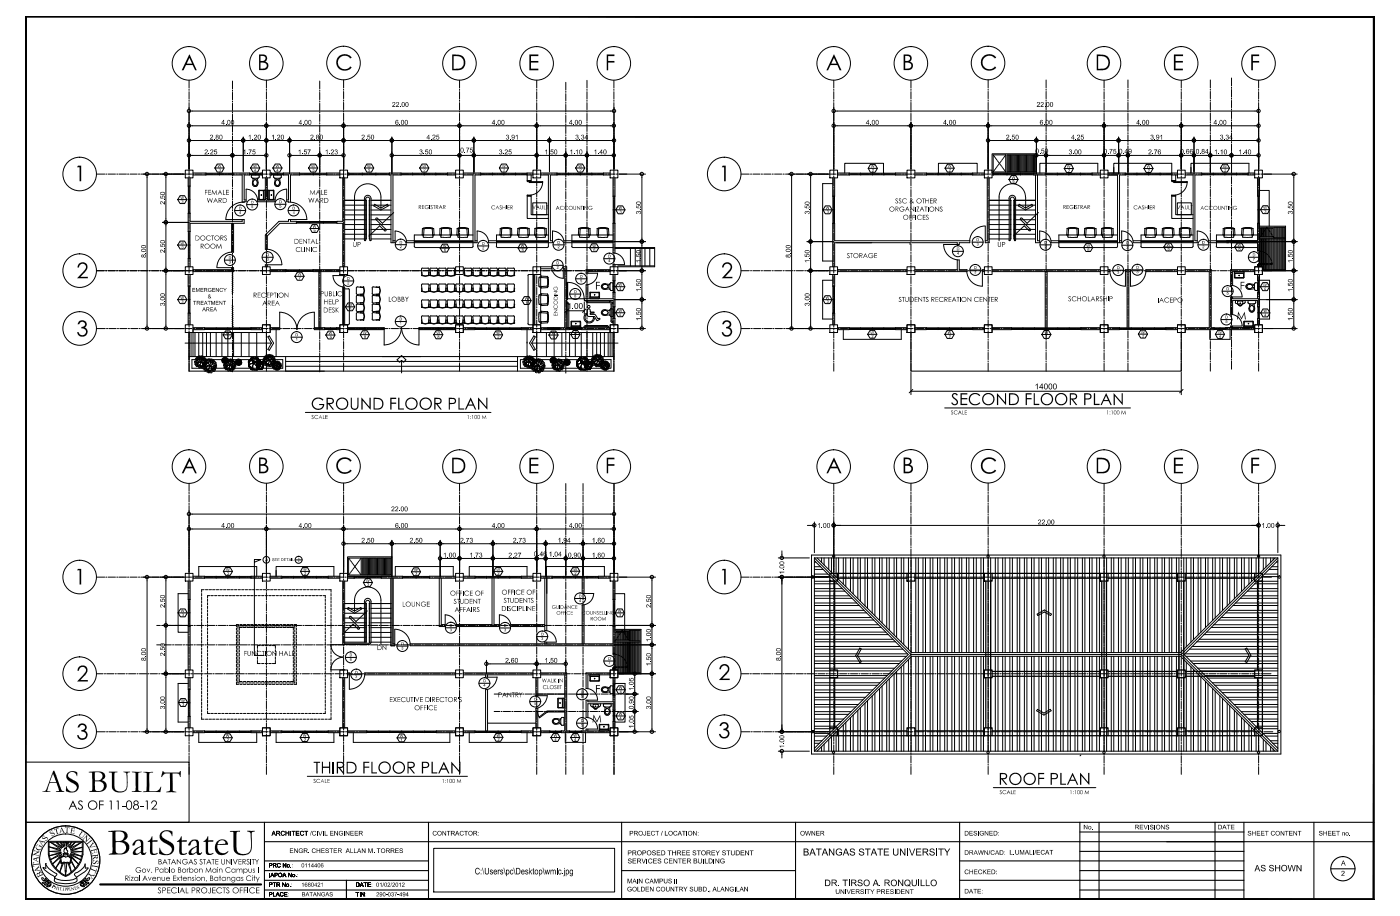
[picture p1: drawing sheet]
<svg xmlns="http://www.w3.org/2000/svg" width="330mm" height="216mm" viewBox="0 0 330 216" stroke-linecap="round" stroke-linejoin="round" font-family="sans-serif">
<!-- layer: text -->
<g fill="#000">
<path d="M79.7 13.5l.6-.5 .9-.2h.7l.7 .4 .3 .4-.3 .2-.4-.5-.6-.2-1 .2-.7 .6-.2 .9 .3 .9 .7 .5h1.2l.7-.5 .3 .2-.5 .5-.8 .3-.9-.1-.5-.2-.7-.8-.2-.7v-.7zM124.9 12.8h2.1v.4h-1.8v1.2h1.8v.3h-1.8v1.5h1.8v.4h-2.1zM143.1 12.8h1.8v.4h-1.5v1.2h1.5v.3h-1.5v1.9h-.3zM231.7 13.5l.8-.6 .7-.1h.6l.8 .4 .4 .4-.3 .2-.5-.5-.6-.2-1.2 .3-.5 .6-.2 1 .5 .8 .6 .4 1 .1 .9-.6 .3 .2-.7 .6-.6 .2-.9-.1-.8-.4-.5-.8-.2-.7zM276.9 12.8h2.1v.4h-1.7v1.2h1.7v.3h-1.7v1.5h1.7v.4h-2.1zM295.1 12.8h1.9v.4h-1.5v1.2h1.5v.3h-1.5v1.9h-.4zM18.4 39h.7v3.7h-.3v-3.3h-.6zM51.3 38.8l.2 .6 .2-.6 .3 .6 .2-.6-.2 .7-.3-.6-.2 .6zM59.7 38.8l.3 .6 .1-.6 .3 .6 .2-.6-.2 .7-.2-.6-.3 .6zM65 38.8l.2 .6 .2-.6 .2 .6 .2-.6-.1 .7-.3-.6-.2 .6zM73.4 38.8l.2 .6 .2-.6 .3 .6 .2-.6-.2 .7-.3-.6-.2 .6zM86.6 38.8l.2 .6 .2-.6 .2 .6 .2-.6-.1 .7-.3-.6-.2 .6z"/>
<path d="M99.6 38.8l.2 .6 .2-.6 .2 .6 .3-.6-.2 .7-.3-.6-.2 .6zM118.4 38.8l.2 .6 .2-.6 .2 .6 .3-.6-.2 .7-.3-.6-.2 .6zM136.4 38.8l.2 .6 .2-.6 .2 .6 .3-.6-.2 .7-.3-.6-.2 .6zM170.4 39h.8v3.7h-.4v-3.3h-.6zM205.4 38.9l.2 .5 .2-.5 .2 .5 .3-.5-.2 .6-.3-.5-.2 .5zM223.5 38.8l.2 .6 .2-.6 .2 .6 .3-.6-.2 .7-.2-.6-.3 .6zM251.6 38.9l.3 .6 .1-.6 .3 .6 .2-.6-.2 .7-.2-.6-.3 .6zM270.4 38.9l.3 .6 .1-.6 .3 .6 .2-.6-.2 .7-.2-.6-.3 .6zM288.5 38.8l.2 .6 .2-.6 .2 .6 .2-.6-.1 .7-.3-.6-.3 .6zM42.6 46.2l.2 .6 .1-.6 .3 .6 .2-.6-.2 .7-.2-.6-.3 .6zM42.6 57l.2 .5 .1-.5 .3 .5 .2-.5-.2 .6-.2-.6-.3 .6zM42.9 47.3l.3-.1v.3a.18 .18 0 0 1 0 .3 .18 .18 0 0 1-.3-.1l.3 .1v-.2h-.2l.2-.3-.3 .1z"/>
<path d="M42.9 58a.2 .2 0 0 1 .2-.1 .2 .2 0 0 1 .1 .3 .19 .19 0 0 1 0 .3 .19 .19 0 0 1-.3-.2l.3 .2-.2-.3 .2-.2-.3 .1zM51.6 39.8a.19 .19 0 0 1 .3 0 .19 .19 0 0 1 0 .3 .21 .21 0 0 1 0 .3 .21 .21 0 0 1-.3-.2l.4 .1-.2-.2 .1-.3zM59.4 48.4h.3l-.3 .3a.2 .2 0 0 1 .3 0 .2 .2 0 0 1-.2 .3 .2 .2 0 0 1-.2-.1h.3l-.1-.2h-.2zM66 48.3h.3l-.2 .1v.1a.21 .21 0 0 1 .2 .2 .21 .21 0 0 1-.1 .2 .21 .21 0 0 1-.3-.1l.3 .1a.18 .18 0 0 0 0-.3 .18 .18 0 0 0-.3 0zM73.7 39.8h.1a.19 .19 0 0 1 .2 0 .19 .19 0 0 1 .1 .2v.1a.21 .21 0 0 1-.1 .3 .21 .21 0 0 1-.3-.2l.4 .1-.3-.2 .2-.3zM73.7 53.1l.3 .6 .1-.6 .3 .6 .2-.6-.2 .6-.3-.6-.2 .6zM86.9 39.8h.3l-.3 .2a.22 .22 0 0 1 .4 .1 .22 .22 0 0 1-.2 .3 .22 .22 0 0 1-.3-.2 .18 .18 0 0 0 .3 .2 .18 .18 0 0 0 .1-.3h-.4zM94.4 57.9a.24 .24 0 0 1 .4 .1 .24 .24 0 0 1-.3 .3l-.1 .1 .4 .1h-.5l.4-.4-.1-.2-.3 .1zM99.9 39.8h.1a.21 .21 0 0 1 .3 0 .21 .21 0 0 1-.1 .3l-.2 .3h.3h-.4l.4-.4-.1-.2zM104.5 57.7l.2 .6 .1-.6 .3 .6 .2-.6-.2 .6-.2-.5-.2 .5zM113.8 58.1h.1a.22 .22 0 0 1 .3 .2 .22 .22 0 0 1-.2 .3l-.2 .1 .4 .1h-.4l.3-.5v-.1l-.3 .1zM118.7 39.8h.4v.3l-.3 .3h.3h-.4l.4-.5z"/>
<path d="M122.8 57.6l.2 .6 .2-.6 .2 .6 .3-.6-.2 .7-.3-.6-.2 .6zM131.5 58l.1-.1a.23 .23 0 0 1 .4 .1 .23 .23 0 0 1-.2 .3l-.2 .1 .4 .1h-.5l.4-.4-.1-.2zM136.7 39.8h.1a.22 .22 0 0 1 .3 .1 .22 .22 0 0 1-.2 .3l-.1 .2h.3h-.4l.3-.4v-.2zM139.7 57.6l.2 .6 .2-.6 .2 .6 .3-.6-.3 .7-.2-.6-.2 .6zM145.9 48.7l.2 .5 .1-.5 .3 .5 .2-.5-.2 .6-.2-.6-.2 .6zM146.2 49.7l.3-.1v.3a.18 .18 0 0 1 0 .3 .18 .18 0 0 1-.3-.1l.3 .1v-.2h-.2l.2-.2zM194.7 48.7l.3 .5 .1-.5 .3 .5 .2-.5-.2 .6-.2-.6-.3 .6zM195 49.7l.1-.1a.18 .18 0 0 1 .3 .1 .18 .18 0 0 1-.1 .2 .19 .19 0 0 1 0 .3 .19 .19 0 0 1-.3-.1l.2 .1 .2-.1-.2-.1 .1-.3zM205.8 39.8a.26 .26 0 0 1 .3 .3 .26 .26 0 0 1-.3 .3l.3 .1h-.4l.3-.4v-.2l-.3 .1zM223.8 39.8h.1a.23 .23 0 0 1 .4 .1 .23 .23 0 0 1-.3 .3l-.1 .2h.4h-.5l.4-.4zM230.4 57.3a.18 .18 0 0 1 .3 0 .18 .18 0 0 1 0 .2l.1 .3-.3 .1-.2-.2 .4 .1v-.2h-.2l.2-.3zM238.6 41.5l.2 .6 .2-.6 .2 .6 .3-.6-.2 .7-.3-.6-.2 .6z"/>
<path d="M238.9 42.4h.3l-.3 .3a.21 .21 0 0 1 .4 0 .21 .21 0 0 1-.1 .3 .21 .21 0 0 1-.3-.1l.2 .1a.18 .18 0 0 0 0-.3 .18 .18 0 0 0-.3 .1zM246.4 57.9h.4v.3l-.3 .2 .3 .1h-.4l.3-.4v-.2l-.3 .2zM252 39.9a.26 .26 0 0 1 .4 .2 .26 .26 0 0 1-.3 .3l.3 .1h-.5l.4-.4-.1-.2-.3 .1zM256.2 57.6l.2 .5 .2-.5 .3 .5 .2-.5-.2 .6-.3-.6-.2 .6zM265.7 58.1a.24 .24 0 0 1 .4 0 .24 .24 0 0 1-.2 .3l-.1 .1 .3 .1h-.4l.1-.2a.18 .18 0 0 0 .3-.2 .18 .18 0 0 0-.3-.1zM270.8 39.9a.24 .24 0 0 1 .4 .1 .24 .24 0 0 1-.3 .3l-.1 .1 .4 .1h-.5l.4-.4-.2-.2-.2 .1zM275.1 57.4l.3 .6 .1-.6 .3 .6 .2-.6-.2 .7-.2-.6-.3 .6zM283.6 57.9h.1a.24 .24 0 0 1 .3 .2 .24 .24 0 0 1-.2 .2l.2 .2h-.4l.3-.4v-.2l-.3 .2zM288.8 39.9l.1-.1a.3 .3 0 0 1 .2 .3 .3 .3 0 0 1-.2 .3h.3h-.4l.3-.4v-.2zM291.9 57.4l.2 .6 .1-.6 .3 .6 .2-.6-.2 .7-.2-.6-.3 .6zM298 48.6l.2 .6 .1-.6 .3 .6 .2-.6-.2 .6-.2-.5-.3 .5zM298.3 49.5l.3 .1v.2a.21 .21 0 0 1 0 .4 .21 .21 0 0 1-.3-.2l.3 .1-.2-.2 .1-.3-.2 .1z"/>
<path d="M18.6 62.2l.5-.3 .7-.1 .7 .5 .1 .4-.1 .8-1.5 1.7h1.7v.4h-2.5l1.8-2 .3-.6-.1-.5-.6-.3-.6 .1-.4 .7h-.3zM18.6 75.7l.5-.2 1 .2 .4 .6-.3 .6a.26 .26 0 0 0-.2 .4 .26 .26 0 0 0 .4 .1l.3 .8-.5 .9-.5 .2-1.1-.2-.4-.8h.4l.1 .4 .6 .3 .6-.1 .4-.5-.2-.7-.9-.3v-.3l.8-.3v-.6l-.3-.3-.4-.1-.3 .2-.3 .4h-.4zM42.6 69.8l.2 .6 .1-.6 .3 .6 .2-.6-.2 .7-.2-.6-.3 .6zM42.9 70.8a.2 .2 0 0 1 .3 0 .2 .2 0 0 1 0 .3 .19 .19 0 0 1 0 .3 .19 .19 0 0 1-.3-.2l.3 .1-.2-.2 .2-.2-.3 .1zM53.3 78.1l.2 .6 .2-.6 .2 .6 .2-.6-.2 .7-.2-.6-.3 .6zM54 61.5a.18 .18 0 0 1 .3 0 .18 .18 0 0 1 0 .3 .21 .21 0 0 1 0 .3 .21 .21 0 0 1-.3-.2l.3 .1-.1-.2 .1-.2-.3 .1zM53.6 79.1h.1a.22 .22 0 0 1 .3 .2 .22 .22 0 0 1-.2 .2l-.1 .1 .3 .1h-.4l.3-.4v-.2l-.3 .2zM63 60.8a.18 .18 0 0 1 .3 0 .18 .18 0 0 1-.1 .3 .19 .19 0 0 1 0 .3 .19 .19 0 0 1-.3-.1h.4l-.2-.2 .1-.2-.2 .1zM70.2 64.3l.2 .6 .2-.6 .2 .6 .2-.6-.1 .7-.3-.6-.2 .6zM70.5 65.2h.4l-.2 .7-.1-.2 .2-.4zM77.5 78.2l.2 .5 .2-.5 .2 .5 .2-.5-.1 .6-.3-.6-.2 .6zM82.1 71.5l.3 .6 .1-.6 .2 .6 .3-.6-.2 .7-.2-.6-.3 .6z"/>
<path d="M82 66.4a.23 .23 0 0 1 .4 .2 .23 .23 0 0 1-.3 .3h-.1l.4 .1h-.5l.2-.2a.19 .19 0 0 0 .2-.1 .19 .19 0 0 0-.1-.3 .19 .19 0 0 0-.3 .2zM85.6 78.1l.2 .6 .2-.6 .2 .6 .3-.6-.2 .7-.3-.6-.2 .6zM94.4 76.1l.2-.2v.7l-.1-.6zM102.9 78.1l.2 .6 .2-.6 .2 .6 .3-.6-.2 .7-.3-.6-.2 .6zM117 78.1h.2v.6l.2-.6 .3 .6 .2-.6-.2 .7-.2-.6-.3 .6zM117.4 79.1a.24 .24 0 0 1 .4 .1 .25 .25 0 0 1-.3 .4l.2 .1h-.4l.4-.4-.1-.2-.3 .2zM123.8 70l.2 .6 .1-.6 .3 .6 .2-.6-.2 .7-.2-.6-.3 .6zM130.1 78.2l.2 .5 .1-.5 .3 .5 .3-.5-.3 .6-.2-.6-.2 .6zM131.3 62.8h.1a.22 .22 0 0 1 .3 0 .22 .22 0 0 1-.2 .3l-.1 .2h.4h-.5l.4-.4-.1-.1-.3 .1zM135.3 78l.2 .6 .2-.6 .2 .6 .2-.6-.2 .7-.2-.6-.3 .6zM136.9 65.8h.4l-.3 .3a.22 .22 0 0 1 .3 .1 .22 .22 0 0 1-.2 .3 .22 .22 0 0 1-.3-.1 .2 .2 0 0 0 .3 .1 .2 .2 0 0 0 0-.4l-.2 .1zM145.9 66.8l.2 .5 .1-.5 .3 .5 .2-.5-.2 .6-.2-.5-.3 .5z"/>
<path d="M145.9 72.9l.2 .6 .1-.6 .3 .6 .2-.6-.2 .6-.2-.5-.3 .5zM170.7 62.2l.4-.3 .7-.1 .7 .4 .2 .6-.1 .6-1.6 1.8h1.7v.4h-2.5l1.8-1.9 .3-.6-.2-.7-.5-.2-.6 .1-.3 .7h-.4zM170.6 75.9l.6-.4 .8 .1 .5 .7-.2 .6a.26 .26 0 0 0-.2 .3 .26 .26 0 0 0 .3 .2l.3 1-.4 .7-.5 .2h-.7l-.4-.2-.5-.8h.4l.4 .6 .6 .1 .6-.4 .1-.6-.3-.4-.7-.2v-.3l.4-.1 .4-.4-.2-.6-.7-.1-.5 .5h-.4zM194.7 69.8l.2 .6 .2-.6 .2 .6 .3-.6-.2 .7-.3-.6-.2 .6zM195 70.8a.2 .2 0 0 1 .3 0 .2 .2 0 0 1 0 .3 .19 .19 0 0 1 0 .3 .19 .19 0 0 1-.3-.1h.3l-.1-.2 .1-.3-.2 .2zM205.3 78l.2 .6 .2-.6 .2 .6 .2-.6-.2 .7-.2-.6-.2 .6zM205.6 79.1v-.1a.21 .21 0 0 1 .4 0 .21 .21 0 0 1-.2 .3l-.1 .2 .3 .1h-.5l.4-.4-.1-.2zM223.5 78l.2 .6 .2-.6 .2 .6 .2-.6-.1 .7-.3-.6-.2 .6zM223.8 79a.26 .26 0 0 1 .4 .2 .26 .26 0 0 1-.3 .3l.3 .1h-.4l.3-.4v-.1h-.3zM229.8 63.8a.18 .18 0 0 1 .3 0 .18 .18 0 0 1 0 .3 .2 .2 0 0 1 0 .3 .2 .2 0 0 1-.3-.2l.3 .1-.1-.2 .1-.2h-.3zM246.4 78l.2 .6 .1-.6 .3 .6 .2-.6-.2 .7-.2-.6-.3 .6zM246.6 79.1l.3-.1v.6z"/>
<path d="M263.6 63.9a.18 .18 0 0 1 .3 0 .18 .18 0 0 1-.1 .2 .2 .2 0 0 1 0 .4 .19 .19 0 0 1-.3-.2l.2 .1 .2-.1-.2-.1 .1-.3-.2 .1zM268.2 63.7l.2 .1v.2a.21 .21 0 0 1 0 .4 .21 .21 0 0 1-.3-.2l.3 .1-.2-.2 .2-.3-.3 .1zM269.1 77.9l.2 .6 .2-.6 .3 .6 .2-.6-.2 .7-.2-.6-.3 .6zM269.4 79h.1a.23 .23 0 0 1 .3 0 .23 .23 0 0 1-.2 .3l-.1 .2 .3 .1h-.4l.4-.5-.1-.1zM287.3 78l.2 .6 .2-.6 .2 .6 .2-.6-.1 .7-.3-.6-.2 .6zM289.2 75.5h.2h-.2v.2a.23 .23 0 0 1 .3 .1 .23 .23 0 0 1-.2 .3 .23 .23 0 0 1-.2-.2 .18 .18 0 0 0 .2 .2 .2 .2 0 0 0 0-.4l-.2 .1zM289.4 68.8h.3l-.3 .1v.2a.22 .22 0 0 1 .4 .1 .22 .22 0 0 1-.2 .3 .22 .22 0 0 1-.3-.2h.4l-.1-.2h-.3zM295.5 60.8h.5l-.3 .6-.1-.1 .2-.4zM297.9 66.8l.2 .5 .2-.5 .2 .5 .3-.5-.2 .6-.3-.5-.2 .5zM298 73l.2 .5 .1-.5 .3 .5 .2-.5-.2 .6-.2-.6-.2 .6zM69.8 79.8l.3-.2v.7l-.1-.5zM79.9 108.3l.7-.4 1-.1 .8 .3 .5 .5-.3 .2-.8-.6-1.1 .1-.7 .5-.3 .9 .2 .8 .6 .6 1.2 .2 .9-.6 .3 .2-.2 .3-.7 .4-.9 .1-.7-.2-.5-.4-.5-.6-.1-1 .2-.7z"/>
<path d="M124.9 107.9h2.1v.4h-1.8v1.1h1.8v.4h-1.8v1.4h1.8v.4h-2.1zM143.1 107.9h1.8v.4h-1.5v1.1h1.5v.4h-1.5v1.8h-.3zM231.7 108.6l.5-.5 .9-.3h.8l.7 .4 .4 .4-.3 .2-1-.6-1.2 .2-.6 .6-.2 1 .5 .9 .6 .4h1.1l.8-.6 .3 .2-.2 .2-.6 .4-.7 .2-.8-.1-.7-.3-.6-1.1v-.9zM276.9 107.9h2.1v.4h-1.7v1.1h1.7v.4h-1.7v1.4h1.7v.4h-2.1zM295.1 107.9h1.9v.4h-1.5v1.1h1.5v.4h-1.5v1.8h-.4zM18.4 134.1h.7v3.7h-.3v-3.4h-.6zM53.3 133.9l.2 .6 .2-.6 .2 .6 .3-.6-.2 .6-.3-.5-.2 .5zM53.6 134.9h.1a.22 .22 0 0 1 .3 .1 .22 .22 0 0 1-.2 .3l-.1 .1 .3 .1h-.4l.3-.4v-.2zM64.2 131.6h.5v.2l-.4-.1 .1 .1a.24 .24 0 0 1 .3 .3 .24 .24 0 0 1-.3 .2 .24 .24 0 0 1-.2-.3l.4 .1-.4-.3zM64.8 131.6h.5l-.4 .1v.2h.4h-.4v.3h.4h-.5zM65.5 131.6h.4l-.4 .1v.2h.4h-.4v.3h.4h-.4zM67 131.6h.5l-.4 .1v.2h.3h-.3v.3h.4h-.5z"/>
<path d="M67.5 131.6h.5l-.2 .1v.5l-.1-.5zM68.8 131.6v.6zM69 131.6l.1 .6h.3h-.4zM71.5 133.9l.2 .5 .2-.5 .2 .5 .3-.5-.2 .6-.3-.5-.2 .5zM71.9 134.8a.28 .28 0 0 1 .3 .3 .28 .28 0 0 1-.3 .3l.3 .1h-.4l.4-.5h-.4zM86.3 136.5l.2 .6 .2-.6 .3 .6 .2-.6-.2 .7-.2-.6-.3 .6zM86.6 137.5h.1a.18 .18 0 0 1 .3 0 .18 .18 0 0 1-.1 .3 .19 .19 0 0 1 0 .3 .19 .19 0 0 1-.3-.2l.2 .2 .2-.2-.2-.1 .1-.2zM97.7 134l.2 .5 .2-.5 .2 .5 .2-.5-.1 .6-.3-.6-.3 .6zM98 135a.18 .18 0 0 1 .3-.1 .18 .18 0 0 1 0 .3 .18 .18 0 0 1 .1 .2 .18 .18 0 0 1-.2 .1 .18 .18 0 0 1-.1-.1l.2 .1v-.2l-.2-.1 .2-.2zM117.1 133.9l.2 .5 .1-.5 .3 .5 .2-.5-.2 .6-.2-.5-.3 .5zM117.4 134.9a.22 .22 0 0 1 .4 .1 .22 .22 0 0 1-.2 .3l-.2 .1 .4 .1h-.5l.4-.4v-.2l-.3 .1zM135.2 133.8l.2 .6 .2-.6 .3 .6 .2-.6-.2 .7-.2-.6-.3 .6z"/>
<path d="M135.5 134.9l.2-.1a.31 .31 0 0 1 .2 .3 .31 .31 0 0 1-.3 .3h.3h-.4l.4-.4-.1-.2zM170.4 134.1h.8v3.7h-.4v-3.4h-.6zM18.6 157.2l.6-.3h.6l.7 .5 .1 .3-.1 .9-1.5 1.7h1.7v.3h-2.5l1.5-1.6 .6-.9-.1-.4-.5-.5-.6 .1-.3 .3-.2 .5h-.3zM42.6 143.7l.3 .5 .1-.5 .3 .5 .2-.5-.2 .6-.2-.6-.3 .6zM43 144.6a.18 .18 0 0 1 .3 0 .18 .18 0 0 1 0 .3 .21 .21 0 0 1-.1 .3 .21 .21 0 0 1-.3-.2l.4 .1-.2-.2 .1-.2-.3 .1zM83.8 159.2a.2 .2 0 0 1 .3 0 .2 .2 0 0 1 0 .3 .21 .21 0 0 1 0 .3 .21 .21 0 0 1-.3-.1 .18 .18 0 0 0 .2 .1 .18 .18 0 0 0 .1-.3h-.1v-.3l-.2 .2zM94.7 152.5l.3-.1 .1 .1-.1 .2a.18 .18 0 0 1 .1 .2 .18 .18 0 0 1-.2 .2 .18 .18 0 0 1-.1-.2l.2 .1-.2-.2 .2-.3-.2 .1zM106.1 148.2a.19 .19 0 0 1 .3-.1 .19 .19 0 0 1 0 .3 .21 .21 0 0 1 0 .4 .21 .21 0 0 1-.3-.2l.2 .1 .2-.1-.2-.1 .1-.3zM118.9 148.2h.4v.6l-.4-.1v-.1h.4l-.2-.1 .1-.2zM127.7 150.3l.3-.1v.3a.21 .21 0 0 1 0 .3 .21 .21 0 0 1-.4-.1l.2 .1 .2-.1-.2-.1 .2-.3zM143.5 156h.4l-.2 .6 .1-.6zM145.7 143.7l.2 .5 .2-.5 .3 .5 .2-.5-.2 .6-.3-.6-.2 .6z"/>
<path d="M146 144.7h.1a.18 .18 0 0 1 .3-.1 .18 .18 0 0 1-.1 .3h.1a.21 .21 0 0 1-.1 .4 .21 .21 0 0 1-.3-.2h.4l-.2-.1 .1-.3zM170 156.9l.7-.4h.4l.8 .6 .2 .5-.2 .7-1.5 1.6h1.7v.4h-2.5l1.7-1.9 .4-.6-.1-.6-.6-.3-.6 .1-.4 .7h-.3zM18.7 170.7l.6-.2h.4l.4 .2 .3 .5v.5l-.4 .5 .5 .5 .2 .6-.3 .6-.6 .4-1.1-.1-.5-.7v-.2h.4l.3 .6 .8 .1 .6-.6-.1-.6-.2-.2-.8-.2v-.3l.8-.3v-.6l-.3-.3h-.5l-.5 .6h-.4zM42.7 164.8l.2 .5 .2-.5 .3 .5 .2-.5-.2 .7-.2-.6-.3 .6zM43 165.8l.1-.1a.18 .18 0 0 1 .3 .1 .18 .18 0 0 1-.1 .2l.1 .3-.3 .1-.1-.2 .3 .1 .1-.2-.2-.1 .1-.2-.2 .1zM53.3 173.1l.2 .5 .1-.5 .3 .5 .2-.5-.2 .6-.2-.5-.3 .5zM53.7 174a.28 .28 0 0 1 .2 .3 .28 .28 0 0 1-.2 .3l.2 .1h-.4l.4-.4v-.2l-.3 .1zM71.4 173l.2 .6 .2-.6 .3 .6 .2-.6-.2 .7-.2-.6-.3 .6zM71.8 174a.25 .25 0 0 1 .4 .2 .25 .25 0 0 1-.3 .3l.3 .1h-.5l.4-.4v-.2l-.3 .2zM94.3 173.1l.2 .6 .2-.6 .2 .6 .2-.6-.2 .7-.2-.6-.2 .6zM94.5 174.2l.3-.2v.7l-.1-.5zM117.1 173l.2 .5 .1-.5 .3 .5 .3-.5-.3 .7-.2-.6-.2 .6z"/>
<path d="M117.4 174h.1a.24 .24 0 0 1 .3 .2 .24 .24 0 0 1-.3 .2l.3 .2h-.4l.3-.4v-.2l-.2 .1zM126.1 165.5h.3l-.2 .1v.2a.22 .22 0 0 1 .3 .1 .22 .22 0 0 1-.2 .3 .22 .22 0 0 1-.3-.2h.4l-.1-.2-.3 .1zM130.6 173l.2 .6 .2-.6 .2 .6 .2-.6-.2 .7-.2-.6-.3 .6zM135.2 173h.2v.6l.2-.6 .3 .6 .2-.6-.2 .7-.2-.6-.3 .6zM137.1 163.8h.4l-.3 .1v.2a.22 .22 0 0 1 .3 .1 .22 .22 0 0 1-.2 .3 .22 .22 0 0 1-.3-.2 .19 .19 0 0 0 .3 .1 .19 .19 0 0 0 .1-.3h-.4zM137.1 170.6h.4l-.3 .2a.21 .21 0 0 1 .3 .1 .21 .21 0 0 1-.1 .3 .21 .21 0 0 1-.3-.2l.2 .2a.18 .18 0 0 0 .1-.3 .18 .18 0 0 0-.3 0zM145.9 168l.2 .5 .2-.5 .2 .5 .3-.5-.2 .6-.2-.6-.3 .6zM145.9 161.8l.2 .5 .2-.5 .3 .5 .2-.5-.2 .6-.2-.5-.3 .5zM169.9 170.6l.5-.4h.6l.5 .2 .3 .6v.5l-.4 .4 .5 .4 .2 .7-.4 .7-.4 .3-1.1-.1-.6-.9h.3l.5 .7 1-.2 .2-.3 .1-.5-.5-.5-.6-.1v-.3l.7-.3 .1-.6-.2-.3-.5-.1-.3 .2-.3 .4h-.4zM15.9 182.3l.5-.4 1-.1a.81 .81 0 0 1 .9 .5l-.2 .7-.4-.8a.87 .87 0 0 0-1.3-.1 .87 .87 0 0 0 .1 1.3l1.8 1.1 .3 .9-.1 .5-.6 .7-.7 .2-.8-.1a.72 .72 0 0 1-.8-.2 .72 .72 0 0 1 0-.8l.1-.4 .5 1 .6 .3 .5-.1a.92 .92 0 0 0 .8-.9 .92 .92 0 0 0-.7-.9l-1.1-.6-.5-.6-.2-.7zM18.6 188.7h.5l.4 .3-.1 .1-.2-.1a.35 .35 0 0 0-.5 .1 .35 .35 0 0 0 .4 .5l.4 .5v.5l-.3 .3h-.4l-.5-.5 .2-.1 .3 .3h.2a.48 .48 0 0 0 .3-.5 .48 .48 0 0 0-.4-.4l-.4-.4zM23.4 188.7h1v.2h-.8v.7h.8v.2h-.8v1h-.2z"/>
<path d="M25.9 188.7h.4v2.1h-.2v-1.9h-.3zM27.6 188.7h.4v2.1h-.2v-1.9h-.4zM25.7 181.9h2v.1l-.7 .2 .1 3.6a1.62 1.62 0 0 0 2.4 .4l.4-.9v-2.3a.84 .84 0 0 0-.8-1.1h1.6v.1a.62 .62 0 0 0-.7 .3 .62 .62 0 0 0 .1 .7v2.4l-.2 .6-.9 .7h-1.4l-.7-.3-.5-.6v-3.5zM28.8 189.9h.7v.2h-.7zM31.1 181.9h2.3v.1l-.7 .1-.1 .2v3.2a.69 .69 0 0 0 .1 .8 .69 .69 0 0 0 .7 .2v.2h-2.3l.1-.2a.65 .65 0 0 0 .7-.1 .65 .65 0 0 0 .1-.8v-2.7a.59 .59 0 0 0-.1-.7 .59 .59 0 0 0-.7-.2zM33 189.9h.8v.2h-.8zM33.8 181.9h2.3v.2a.61 .61 0 0 0-.8 0 .61 .61 0 0 0-.1 .8v3.6h1.8l.4-.3 .6-.8-.2 1.3h-4.1v-.1a.67 .67 0 0 0 .9-.6v-2.9a.68 .68 0 0 0 0-.8 .68 .68 0 0 0-.8-.3zM34.4 188.7h.5v2.1h-.3v-1.9h-.3zM35.8 197.1h.2v1l.8-.1a.21 .21 0 0 1 .4 .1 .2 .2 0 0 1-.1 .3h-1.1v2.1a.66 .66 0 0 0 .3 .8 .66 .66 0 0 0 .8-.3l.1 .1a.99 .99 0 0 1-1.3 .4 .99 .99 0 0 1-.5-1.2v-1.7v-.2h-.5v-.1a1.41 1.41 0 0 0 .9-1.1zM35.9 188.8l.6-.1 .4 .2 .1 .7-.9 1h1v.2h-1.5l1.2-1.3-.3-.6h-.4l-.2 .5h-.2zM38.4 181.8l.6 .3h3.3l.3-.4v1.4h-.2a1.13 1.13 0 0 0-1.7-.7v4l.9 .3h-2.4v-.1a.7 .7 0 0 0 .9-.6v-3.7h-.5a1.47 1.47 0 0 0-1.5 .8zM37.8 196.4l.8-.6 .9-.1a1.08 1.08 0 0 1 1.2 .6v.8l-.2-.2a1.2 1.2 0 0 0-1.2-1 1.2 1.2 0 0 0-1.2 1l.3 .5 2.1 1.3a1.69 1.69 0 0 1 .3 2.1 1.69 1.69 0 0 1-2 .8h-.1a1.38 1.38 0 0 1-1.2-.6l.1-1.2 .6 1a1.23 1.23 0 0 0 2.1 0 1.23 1.23 0 0 0-.9-1.8l-1.2-.7a1.42 1.42 0 0 1-.4-1.9z"/>
<path d="M42.7 197.1h.2v1l.8-.1a.21 .21 0 0 1 .4 .1 .2 .2 0 0 1-.1 .3h-1.1v2.1a.66 .66 0 0 0 .3 .8 .66 .66 0 0 0 .8-.3l.1 .1a.99 .99 0 0 1-1.3 .4 .99 .99 0 0 1-.5-1.2v-1.7v-.2h-.5v-.1a1.41 1.41 0 0 0 .9-1.1zM49 197.1h.1v1l1.2-.1v.4h-1.2v2.1a.66 .66 0 0 0 .3 .7 .66 .66 0 0 0 .9-.2v.1a1.01 1.01 0 0 1-.9 .4 1.01 1.01 0 0 1-.9-.7v-2.4h-.5v-.1a1.47 1.47 0 0 0 1-1.2zM54.2 195.9l2.4-.1v.2l-.7 .1-.1 .1v4a1.76 1.76 0 0 0 2.5 .9l.6-.3 .3-.7-.1-3a.85 .85 0 0 0-.8-1.2l1.7-.1 .1 .2a.74 .74 0 0 0-.7 .3 .74 .74 0 0 0 0 .8v2.7l-.4 1.1-.7 .5-.8 .2-1.1-.1-.6-.3a1.58 1.58 0 0 1-.8-1.5v-3.5zM66.4 196l.3-.2a.25 .25 0 0 1 .3 .1 .25 .25 0 0 1 0 .3l-.2-.3-.4 .2 .1 .7h.4l.3-.2-.2 .3h-.4l-.4-.3zM67.4 195.8h.1v.5h.5v-.5h.2v1.1h-.2v-.5h-.5v.5h-.1zM68.5 195.8h.1v1.1h-.1zM68.8 195.8h.9v.2h-.4v.9h-.2v-.9h-.3zM69.8 195.8h.8v.2h-.7v.3h.6v.1h-.6v.4h.7v.1h-.8zM70.9 196l.1-.2 .6 .2v.2l-.3-.3-.4 .2 .1 .7h.4l.3-.2-.2 .3h-.4l-.3-.2zM71.8 195.8h.9v.2h-.4v.9h-.1v-.9h-.4zM73.4 195.8h.1l-.4 1.1zM73.7 196l.6-.2 .2 .2-.1 .2-.3-.3-.3 .3 .1 .6h.3l.4-.2-.1 .2-.5 .1-.3-.1-.1-.4z"/>
<path d="M74.8 195.8h.1v1.1h-.1zM75.1 195.8l.4 1 .5-1-.4 1.1h-.1zM76.2 195.8h.1v1.1h-.1zM76.6 195.8h.1v1h.6v.1h-.7zM77.9 195.8h.7v.2h-.6v.3h.6v.1h-.6v.4h.7v.1h-.8zM78.8 195.8h.2l.6 .9v-.9h.1v1.1h-.1l-.6-.8v.8h-.2zM80 196.1l.2-.3 .5 .1 .2 .2-.4-.2-.3 .2-.1 .5 .5 .2 .2-.3h-.4v-.1h.5v.4l-.3 .1h-.5l-.2-.5zM81.2 195.8h.1v1.1h-.1zM81.5 195.8l.8 .9v-.9h.1v1.1l-.7-.8v.8h-.2zM82.6 195.8h.8v.2h-.6v.3h.6v.1h-.6v.4h.7v.1h-.9zM83.7 195.8h.7v.2h-.6v.3h.6v.1h-.6v.4h.7v.1h-.8zM102.2 196l.1-.2 .6 .2-.1 .2-.2-.3-.4 .3v.4l.2 .2 .6-.2-.2 .3h-.4l-.3-.2z"/>
<path d="M104.4 195.8l.7 .9v-.9h.1v1.1h-.2l-.5-.8v.8h-.1zM105.4 195.8h.8v.2h-.3v.9h-.2v-.9h-.3zM108.6 196l.7-.1 .1 .2-.2 .1-.2-.3-.4 .2 .1 .7h.4l.3-.2-.2 .3h-.4l-.3-.2zM109.5 195.8h.8v.2h-.3v.9h-.2v-.9h-.3zM152.2 195.8h.1v.9l-.4 .2-.2-.3 .5 .2zM152.6 195.8h.7v.2h-.6v.3h.6v.1h-.6v.4h.7v.1h-.8zM153.6 196l.2-.2 .6 .2-.1 .2-.2-.3-.4 .3v.4l.2 .2 .6-.2-.2 .3h-.4l-.3-.2zM154.6 195.8h.8v.2h-.3v.9h-.1v-.9h-.4zM156.2 195.8h.1l-.3 1.1h-.1zM156.8 195.8h.2v1h.5v.1h-.7zM158.9 196l.2-.2 .6 .2-.1 .2-.2-.3-.4 .3v.4l.2 .2 .6-.2-.2 .3h-.5l-.2-.2zM160.9 195.8h.8v.2h-.3v.9h-.2v-.9h-.3z"/>
<path d="M161.9 195.8h.2v1.1h-.2zM163.5 195.8h.1l.6 .9v-.9h.1v1.1l-.7-.8v.8h-.1zM189.9 195.8h.1l.3 1 .2-1h.2l.2 1 .4-1-.3 1.1h-.1l-.3-.9-.3 .9h-.1zM191.4 195.8h.2l.5 .9v-.9h.1v1.1l-.6-.8v.8h-.2zM192.5 195.8h.8v.2h-.6v.3h.6v.1h-.6v.4h.6v.1h-.8zM210.6 200h.2v1.2l.3 .3 .5-.1 .1-1.4h.2v1.3l-.3 .3-.4 .1-.5-.3zM228.7 195.8h.7v.2h-.6v.3h.6v.1h-.6v.4h.7v.1h-.8zM229.7 196l.5-.2 .2 .3-.2-.1a.2 .2 0 0 0-.4 0 .21 .21 0 0 0 .3 .3l.3 .1 .1 .3-.3 .2h-.3l-.3-.3 .4 .2a.22 .22 0 0 0 .3-.2 .22 .22 0 0 0-.3-.2l-.3-.1zM230.7 195.8h.1v1.1h-.1zM231.1 196.1l.3-.3 .5 .1 .1 .2-.4-.2-.3 .2-.1 .5 .5 .2 .2-.3h-.3v-.1h.4v.4l-.3 .1h-.5l-.2-.5zM232.3 195.8l.7 .9v-.9h.1v1.1l-.7-.8v.8h-.1zM233.4 195.8h.7v.2h-.6v.3h.6v.1h-.6v.4h.7v.1h-.8z"/>
<path d="M255.6 194.4h.2l.5 .9v-.9h.2v1.1l-.7-.9v.9h-.2zM257.6 195.3l.1 .2zM268.8 194.4h.8v.1h-.6v.4h.6v.1h-.6v.3h.6v.2h-.8zM269.7 194.4h.2l.3 1 .5-1-.4 1.1zM270.9 194.4h.1v1.1h-.1zM271.3 194.5l.4-.1 .3 .3-.3-.2a.21 .21 0 0 0-.3 .1 .21 .21 0 0 0 .3 .2l.3 .2v.3l-.5 .2-.3-.4 .4 .3a.25 .25 0 0 0 .3-.3 .25 .25 0 0 0-.4-.1l-.2-.2zM272.3 194.4h.1v1.1h-.1zM273.9 194.4l.7 .9v-.9h.1v1.1h-.2l-.5-.9v.9h-.1zM275 194.5l.4-.1 .3 .3-.3-.2a.22 .22 0 0 0-.3 .1 .22 .22 0 0 0 .1 .3 .22 .22 0 0 0 .3 0l.2 .1v.3l-.2 .2-.5-.1-.1-.3 .4 .3 .3-.2-.5-.3zM289.3 194.4h.9v.1h-.4v1h-.1v-1h-.4zM290.3 194.4h.8v.1h-.6v.4h.6v.1h-.6v.3h.6v.2h-.8zM294.4 195.9l.5-.1 .2 .3-.6-.1a.28 .28 0 0 0 .1 .3 .28 .28 0 0 0 .3 .1l.2 .1v.3l-.5 .1-.3-.3 .3 .2a.23 .23 0 0 0 .3 0 .23 .23 0 0 0 .1-.3 .23 .23 0 0 0-.3-.1h-.1a.29 .29 0 0 1-.3-.1 .29 .29 0 0 1 .1-.4z"/>
<path d="M295.3 195.8h.2v.5h.6v-.5h.1v1.1h-.1v-.5h-.6v.5h-.2zM296.4 195.8h.8v.2h-.6v.3h.6v.1h-.6v.4h.6v.1h-.8zM297.4 195.8h.8v.2h-.6v.3h.6v.1h-.6v.4h.7v.1h-.9zM298.3 195.8h.9v.2h-.4v.9h-.1v-.9h-.4zM299.8 196l.2-.2 .6 .2-.1 .2-.2-.3-.4 .2 .1 .7h.4l.3-.2-.2 .3h-.4l-.3-.2zM302.1 195.8l.7 .9v-.9h.1v1.1h-.2l-.5-.8v.8h-.1zM303.1 195.8h.8v.2h-.4v.9h-.1v-.9h-.3zM304.1 195.8h.8v.2h-.7v.3h.6v.1h-.6v.4h.7v.1h-.8zM305.1 195.8l.7 .9v-.9h.1v1.1l-.7-.8v.8h-.1zM306.1 195.8h.8v.2h-.3v.9h-.2v-.9h-.3zM311.2 195.9l.3-.1a.21 .21 0 0 1 .2 .1 .21 .21 0 0 1 .1 .2l-.1-.1h-.4a.21 .21 0 0 0 0 .3 .21 .21 0 0 0 .3 0l.3 .2v.2l-.5 .2-.3-.3 .3 .2a.24 .24 0 0 0 .3 0 .24 .24 0 0 0 0-.4 .24 .24 0 0 0-.3 0l-.2-.1zM312.1 195.8h.2v.5h.6v-.5h.1v1.1h-.1v-.5h-.6v.5h-.2z"/>
<path d="M313.2 195.8h.8v.2h-.6v.3h.6v.1h-.6v.4h.6v.1h-.8zM314.2 195.8h.8v.2h-.6v.3h.6v.1h-.6v.4h.7v.1h-.9zM315.1 195.8h.9v.2h-.3v.9h-.2v-.9h-.4zM316.6 196.1l.6 .1v.7h-.2v-.7l-.3 .1v.6h-.1zM318.3 196.8h.1v.1h-.1zM30.9 206.7h.7l-.6 .8 .5 .1h-.7l.5-.8h-.4zM32.8 206.3h.1v1.3h-.1zM32.2 204.6l.7-.2 .3 .2v.1l-.7-.2-.4 .4 .1 .4 .3 .3h.4l.3-.3-.4-.2h.5l-.2 .5-.6 .1-.4-.2-.1-.6zM34.6 204.7l.4 .7 .4-.7-.4 1zM34.9 206.7l.4 .7 .4-.7-.4 .9zM37.1 206.7l.1 .2 .2-.2 .5 .2v.7l-.2-.7-.2-.1-.3 .1v.7h-.1zM38.1 206.7h.1v.5a.29 .29 0 0 0 .3 .3 .29 .29 0 0 0 .3-.3v-.5h.1v.8l-.6 .1-.2-.2z"/>
<path d="M39.6 202.5h.7l-.3 .1v1.1h-.2v-1.1zM40 204.4h.1v1.3h-.1zM40.8 206.4h.7v.1h-.5v.4h.5v.1h-.5v.5h.5v.1h-.7zM41.6 206.7l.4 .3 .4-.3-.3 .5 .3 .4-.4-.4-.4 .4 .4-.4zM41.7 202.5l.9 .9 .1-.9v1.2l-.9-.9v.9h-.1zM42.7 206.3h.1v.4h.2l-.2 .1v.8h-.1v-.8h-.2zM44.1 204.7l.1 .2 .3-.2-.3 .3v.7h-.1zM43.2 202.6l.6-.1 .4 .2-.1 .1-.6-.2-.4 .5 .4 .5 .6-.1 .1-.2h-.5v-.2h.6l-.3 .6-.6 .1-.3-.2-.2-.6zM44.3 206.7l.1 .2 .2-.2 .5 .1v.8h-.1v-.7l-.2-.1-.4 .2v.6h-.1zM45.8 202.5h.4l.2 .2h-.2a.18 .18 0 0 0-.3 0 .18 .18 0 0 0 .2 .3l.3 .2v.4l-.5 .2-.2-.3 .2 .1a.28 .28 0 0 0 .4-.2 .28 .28 0 0 0-.3-.3l-.2-.2zM45.4 206.7l.4 .1-.4 .1 .3 .3a.25 .25 0 0 1 0 .4 .25 .25 0 0 1-.3-.2 .18 .18 0 0 0 .2 .1 .18 .18 0 0 0 .1-.2 .18 .18 0 0 0-.2-.1l-.2-.2zM47 204.7l.1 .2 .2-.2 .4 .2 .1 .8h-.2v-.8l-.1-.1-.4 .2v.7h-.1z"/>
<path d="M47.1 202.6l.4-.1 .1 .2a.23 .23 0 0 0-.2-.1 .23 .23 0 0 0-.2 .2 .23 .23 0 0 0 .3 .2l.3 .3-.1 .3-.4 .2-.3-.2 .2-.1a.26 .26 0 0 0 .4 0 .26 .26 0 0 0-.2-.4l-.3-.2zM47.5 206.7l.1 .2 .3-.2 .4 .1v.8h-.1v-.4a.28 .28 0 0 0-.2-.4 .28 .28 0 0 0-.3 .2l-.1 .6h-.1zM47.9 202.5h.7l-.3 .1v1.1h-.1v-1.1zM48.7 204.4l.5 1.1 .5-1.1 .2 1.3h-.1l-.2-.9-.4 .9-.5-.9-.1 .9h-.1zM48.7 207.4h.1l-.1 .4zM49.9 202.5h.7l-.3 .1v1.1h-.1v-1.1zM50.8 202.5h.7v.1h-.6v.4h.6v.1h-.6v.5h.6v.1h-.7zM51.7 204.7v.2l.3-.2 .4 .1 .1 .9h-.2v-.5a.32 .32 0 0 0-.4-.3 .32 .32 0 0 0-.2 .4v.4zM51.8 206.3h.2v.4h.1l-.1 .1v.8h-.2v-.8h-.1zM52.2 202.5h.1v1l.2 .1 .4-.2v-.9h.2l-.2 1.2-.6-.1zM53.4 202.5l.8 .9v-.9h.1v1.2l-.8-.9v.9h-.1zM53.5 206.7l.1 .2 .2-.2 .4 .1 .1 .8h-.1v-.4a.3 .3 0 0 0-.3-.4 .3 .3 0 0 0-.2 .4l-.2 .4z"/>
<path d="M53.2 204.7l.5-.3h.5l.1 .3-.3-.2h-.3l-.3 .2-.1 .5 .4 .4 .6-.2 .1 .1-.4 .2-.6-.1-.3-.4zM54.6 202.5h.2v1.2h-.2zM54.9 202.5h.2l.4 1 .4-1h.2l-.6 1.2zM55.8 204.7l.1 .2 .5-.2 .1 .2 .2-.2h.3l.2 .2v.8h-.2v-.5a.29 .29 0 0 0-.3-.3 .29 .29 0 0 0-.2 .4l-.1 .4v-.6a.2 .2 0 0 0-.1-.3 .2 .2 0 0 0-.3 .1l-.2 .8zM56.3 202.5h.7v.1h-.6v.4h.6v.1h-.6v.5h.6v.1h-.7zM56.9 206.8h.5l-.4 .1 .4 .3v.3l-.4 .2-.1-.3a.22 .22 0 0 0 .3 .1 .22 .22 0 0 0 .1-.3 .22 .22 0 0 0-.3 0zM58.2 202.6l.4-.1 .2 .1-.1 .1a.22 .22 0 0 0-.4 0 .22 .22 0 0 0 .3 .3l.2 .5a.38 .38 0 0 1-.3 .3 .38 .38 0 0 1-.4-.3l.5 .1 .1-.1-.5-.6zM58.6 204.7h.1v.5a.3 .3 0 0 0 .3 .4 .3 .3 0 0 0 .3-.4v-.5h.1v.8l-.6 .2-.2-.3zM59.1 202.5h.1v1.2h-.1zM58.2 206.5l.7-.2 .4 .3-.7-.1-.4 .4 .2 .6h.5l.3-.2 .1 .1-.2 .2-.5 .1-.4-.3-.1-.6zM59.4 202.5h.7l-.3 .1v1.1h-.1v-1.1zM60 206.3h.1v.4h.2l-.2 .1v.8h-.1v-.8h-.2z"/>
<path d="M59.7 204.8l.4 .1-.2-.1a.3 .3 0 0 0 0 .3 .3 .3 0 0 0 .2 .2 .25 .25 0 0 1-.1 .4 .25 .25 0 0 1-.3-.2 .19 .19 0 0 0 .3 0 .19 .19 0 0 0-.2-.3l-.2-.2zM60.1 202.5h.2l.3 .5 .5-.5-.4 .6v.6h-.1v-.6zM60.3 206.7l.5 .7 .4-.7-.5 1.3h-.1l.1-.4zM60.8 204.4h.2v1.3h-.2zM63.5 205.8h.1v.9h-.1zM64.4 210.3h.1v.9l.5 .1h-.6zM64.3 208h.8l-.3 .1v.9h-.1v-.9zM65.4 203.7l.2-.2h.5l.1 .2-.5-.1-.2 .5 .2 .3 .3-.1 .1-.2v.2l-.6 .1zM66.6 208l.6 .8v-.8h.2v1l-.7-.7-.1 .7zM66.7 203.5l.7 .7v-.7h.1v.9l-.6-.7v.7h-.2zM66.1 210.5l.5-.2 .3 .3-.3-.1a.35 .35 0 0 0-.4 .1 .35 .35 0 0 0 .1 .4 .35 .35 0 0 0 .4 0h.2l-.2 .3h-.5l-.2-.4zM67 210.3h.7v.1h-.5v.3h.5v.1h-.5v.4l.6 .1h-.8z"/>
<path d="M68 205.8h.2l.5 .7v-.7h.1v.9h-.2l-.5-.7v.7h-.1zM68.3 208.8l.2 .2zM68.4 200h.7v.1h-.6v.3h.6v.1h-.6v.4h.7v.2h-.8zM68.5 204.3l.1 .1zM69.4 200l.7 .8v-.8h.1v1.1h-.1l-.6-.9v.9h-.1zM69.8 206.6l.1 .1zM70.5 200.1l.3-.1h.5l.1 .3-.3-.2h-.3l-.2 .5 .2 .3h.4l.1-.3h-.3v-.1h.4v.4l-.8 .1-.1-.3zM71.2 208.3l.4-.3v1h-.2v-.7l-.1 .1zM72 203.7l.3-.2v.9h-.1v-.7l-.1 .1zM72.8 200.9l.1 .2zM72.7 203.7l.4-.2v.9h-.1v-.7zM73 210.3h.8l-.3 .1v.9h-.2v-.9h-.3z"/>
<path d="M73.6 200.1l.3-.1h.4l.2 .3-.6-.2-.2 .5 .2 .3h.4l.1-.2a.33 .33 0 0 1-.2 .4 .33 .33 0 0 1-.4-.1l-.3-.3zM74.7 200h.1v.4h.6v-.4h.1v1.1h-.1v-.6h-.6v.6h-.1zM74.8 210.3l.7 .7v-.7h.1v1l-.7-.8v.8h-.1zM74.9 208.1h.6v.4l-.5 .4h.5v.1h-.6l.4-.5a.19 .19 0 0 0 0-.3 .19 .19 0 0 0-.3 .1zM75.8 200h.8v.1h-.7v.3h.6v.1h-.6v.4h.7v.2h-.8zM75.7 208.3l.4-.3v1l-.1-.7-.2 .1zM75.9 210.4l.6-.1 .1 .3-.2-.2-.4 .1-.1 .5 .5 .2 .2-.3-.3-.1h.4v.3l-.3 .2-.4-.1-.3-.3zM76.8 200.1l.5-.1 .3 .3-.4-.2a.22 .22 0 0 0-.3 0 .22 .22 0 0 0 .1 .3 .22 .22 0 0 0 .3 0l.3 .2v.3l-.6 .2-.3-.4 .3 .2a.21 .21 0 0 0 .4 0 .21 .21 0 0 0-.2-.3l-.4-.2zM77.8 210.4l.4-.1 .3 .3-.5-.2a.24 .24 0 0 0 0 .3 .24 .24 0 0 0 .3 0l.2 .2-.1 .3-.4 .1-.3-.3 .2 .1a.23 .23 0 0 0 .4 .1 .23 .23 0 0 0 .1-.3 .23 .23 0 0 0-.4-.1l-.2-.1zM77.7 200h.8v.1h-.3v1h-.1v-1h-.4zM78.7 200h.8v.1h-.7v.3h.6v.1h-.6v.4h.7v.2h-.8zM82.6 200h.2v.9h.5v.2h-.7z"/>
<path d="M83.5 200h.1v.9h.6v.2h-.7zM83.9 210.3h.8v.1h-.4v.9h-.1v-.9zM84.9 210.3h.1v1h-.1zM85.2 210.3l.6 .7v-.7h.2v1l-.7-.8v.8h-.1zM85.4 200l.6 .8v-.8h.2v1.1h-.2l-.5-.9v.9h-.1zM85.8 208h.8l-.4 .1v.9h-.1v-.9zM86.7 208h.7l-.6 .1v.3h.6v.1h-.6v.4h.6v.1h-.7zM86.8 200h.3l.2 .9 .4-.9h.2v1.1h-.2v-.9l-.4 .9-.3-1v1h-.2zM88.2 200.9l.1 .2zM88.9 200h.8v.1h-.3v1h-.2v-1h-.3zM88.8 210.5l.2-.2 .4 .1-.1 .4-.4 .4 .5 .1h-.7l.4-.5a.2 .2 0 0 0 .2-.2 .2 .2 0 0 0-.2-.2 .2 .2 0 0 0-.2 .2zM89.6 208.3l.4-.3v1h-.2v-.7l-.2 .1z"/>
<path d="M90.5 208l-.2 1h-.1zM91 210.9h.4v.1h-.4zM91.4 208.2l.1-.2 .5 .2v.3l-.5 .3 .5 .1v.1h-.6l.4-.5a.18 .18 0 0 0 0-.3 .18 .18 0 0 0-.3 .1zM92.4 208l-.3 1zM92.3 210.4l.2-.1 .3 .1-.1 .3 .2 .4-.4 .2-.2-.3a.26 .26 0 0 0 .2 .2 .26 .26 0 0 0 .3-.2l-.3-.2 .2-.2v-.2l-.3 .2zM93 210.3h.7l-.4 1h-.2l.1-.3 .3-.6zM92.6 208.2l.1-.2 .4 .2v.3l-.4 .3 .4 .1v.1h-.6l.4-.5a.24 .24 0 0 0 0-.4 .24 .24 0 0 0-.3 .2zM93.2 200h.8v.1h-.6v.3h.6v.1h-.6v.4h.6v.2h-.8zM93.7 210.9h.4v.1h-.4zM94.2 200.1l.6-.1 .2 .3-.2-.2a.2 .2 0 0 0-.3 0 .2 .2 0 0 0-.1 .3 .2 .2 0 0 0 .3 0l.4 .2v.2l-.3 .3h-.4l-.2-.4 .3 .2a.26 .26 0 0 0 .3 .1 .26 .26 0 0 0 .1-.4 .26 .26 0 0 0-.4-.1l-.3-.1zM94.1 208.3l.4-.3v1h-.1v-.7l-.2 .1zM94.8 208.1h.6v.4l-.4 .4h.4v.1h-.6l.4-.5a.19 .19 0 0 0 0-.3 .19 .19 0 0 0-.3 .1z"/>
<path d="M148 207.1h.2l.3 .9 .4-.9h.1v1.1h-.1v-.9l-.3 .9-.5-.9v.9h-.1zM148.1 202.5l.2-.1h.5l.2 .3-.3-.2a.24 .24 0 0 0-.3 0 .24 .24 0 0 0-.1 .3 .24 .24 0 0 0 .3 0l.4 .2v.3l-.2 .2h-.4l-.3-.4 .3 .2a.27 .27 0 0 0 .4 .1 .27 .27 0 0 0 0-.4 .27 .27 0 0 0-.4 0l-.2-.2zM148.1 209.2l.3-.2 .5 .1v.2l-.1 .1-.2-.3-.3 .1-.2 .4 .2 .3 .4 .1 .1-.3-.3-.1h.5v.3l-.3 .2-.6-.1-.1-.3zM149.2 202.4h.8v.1h-.6v.3h.6v.2h-.6v.4h.6v.1h-.8zM150.3 207.1h.1v1.1h-.1zM150.3 209h.2v1h.5v.1h-.7zM150.7 207.1h.1l.6 .9v-.9h.1v1.1l-.7-.8v.8h-.1zM151.3 202.4h.2l.3 1 .5-1-.4 1.1h-.2zM152.3 209h.8v.1h-.7v.4h.6v.1h-.6v.4h.7v.1h-.8zM152.5 202.4h.2v1.1h-.2zM152.2 207.3l.3-.2 .5 .1 .1 .2-.6-.2-.2 .2 .2 .6 .3 .1 .2-.3 .1 .1-.2 .3-.6-.1zM153.3 209l.7 .9v-.9h.1v1.1h-.1l-.6-.8v.8h-.1z"/>
<path d="M153 202.5l.4-.2 .5 .3-.2 .1-.1-.2h-.4l-.2 .2v.5l.3 .2 .6-.3-.2 .4-.7-.1-.1-.3zM153.9 200.6l.5-.2 .3 .4-.4-.3a.2 .2 0 0 0-.3 .1 .2 .2 0 0 0 .2 .3l.5 .3-.3 .4h-.4l-.2-.4 .4 .3a.2 .2 0 0 0 .3-.2 .2 .2 0 0 0-.2-.2l-.4-.2zM154.1 202.4h.8v.1h-.7v.3h.7v.2h-.7v.4h.7v.1h-.8zM154.3 207.1h.2l.3 .9 .3-.9h.2v1.1h-.1v-.9l-.3 .9-.5-.9v.9h-.1zM154.9 200.5h.8v.1h-.7v.3h.7v.2h-.7v.3h.8v.2h-.9zM155.2 202.5l.3-.2a.24 .24 0 0 1 .3 .1 .24 .24 0 0 1 0 .3l-.1-.2a.24 .24 0 0 0-.4 0 .24 .24 0 0 0 0 .3 .24 .24 0 0 0 .3 0l.4 .2v.3l-.2 .2h-.5l-.2-.4 .3 .2a.27 .27 0 0 0 .3 .1 .27 .27 0 0 0 .1-.4 .27 .27 0 0 0-.4 0l-.3-.3zM154.8 209.2l.3-.2 .5 .1 .1 .2-.7-.1-.1 .5 .2 .3h.3l.2-.3 .1 .2-.2 .2h-.5l-.2-.3zM156.6 207.1h.1l.2 1 .3-.1 .1-.9h.1l-.1 1-.5 .1-.2-.2zM156.7 202.5l.5-.2 .3 .2-.1 .2-.1-.2h-.4l-.2 .3 .1 .4 .2 .2 .6-.3-.1 .3-.6 .1-.2-.2zM157.7 207.2l.3-.1a.21 .21 0 0 1 .3 0 .21 .21 0 0 1 0 .3l-.1-.2a.2 .2 0 0 0-.3 0 .2 .2 0 0 0 .1 .3l.4 .2 .1 .3-.6 .2-.3-.4 .3 .2a.25 .25 0 0 0 .3 .1 .25 .25 0 0 0 .1-.3 .25 .25 0 0 0-.3-.1l-.3-.2zM157.1 209h.1v.6a.28 .28 0 0 0 .3 .4 .28 .28 0 0 0 .3-.4v-.6h.1v1h-.7zM157.8 202.4h.8v.1h-.7v.3h.7v.2h-.7v.4h.7v.1h-.8z"/>
<path d="M157.5 200.5h.9v.1h-.4v1h-.2v-1h-.3zM158.2 209l.7 .9v-.9h.1v1.1h-.2l-.5-.8v.8h-.1zM158.5 200.5h.2v.4h.6v-.4h.1v1.1h-.1v-.5h-.6v.5h-.2zM158.8 202.4l.8 .9v-.9h.1v1.1h-.1l-.6-.9v.9h-.2zM159.1 207.1h.2v1.1h-.2zM159.5 207.1h.2v1.1h-.2zM159.2 209h.8v.1h-.3v1h-.2v-1h-.3zM159.9 202.4h.9v.1h-.4v1h-.1v-1h-.4zM160.8 200.5h.8v.1h-.6v.3h.6v.2h-.6v.3h.7v.2h-.9zM161 202.4h.8v.1h-.7v.3h.6v.2h-.6v.4h.7v.1h-.8zM161.2 209h.1l.3 .5 .4-.5h.2l-.5 .6v.5h-.1v-.5zM161.9 200.5h.8v.1h-.7v.3h.7v.2h-.7v.3h.7v.2h-.8z"/>
<path d="M162.7 209.2l.6-.2 .2 .4-.2-.2a.23 .23 0 0 0-.4-.1 .23 .23 0 0 0 0 .3 .23 .23 0 0 0 .3 .1l.3 .1v.4l-.6 .1-.2-.3 .3 .1a.21 .21 0 0 0 .3 .1 .22 .22 0 0 0-.2-.4l-.4-.1zM163.4 200.5l.5-.1 .3 .4-.3-.2a.22 .22 0 0 0-.3 0 .22 .22 0 0 0-.1 .3 .22 .22 0 0 0 .3 0l.4 .2-.1 .4-.5 .1-.3-.4 .5 .3a.25 .25 0 0 0 .3-.3 .25 .25 0 0 0-.4-.1l-.3-.3zM163.7 209h.1v.8l.2 .2a.29 .29 0 0 0 .3 0 .29 .29 0 0 0 .1-.4v-.6h.2l-.1 1-.7 .1zM164.4 200.5h.9v.1h-.4v1h-.2v-1h-.3zM164.7 202.4h.1v.8l.2 .2 .4-.1v-.9h.2v.8l-.2 .3-.7-.1zM165.8 202.4h.2v1.1h-.2zM166.3 202.4h.1v1h.6v.1h-.7zM166.9 209.9l.2 .2zM167.3 209.9h.2l-.1 .4zM167.8 200.5h.8v.1h-.6v.3h.6v.2h-.6v.3h.7v.2h-.9zM168.3 202.4h.2v1.1h-.2zM168.8 202.4l.7 .9v-.9h.1v1.1h-.1l-.6-.9v.9h-.1z"/>
<path d="M168.8 200.5h.1l.4 .5 .3-.5h.2l-.5 .6v.5h-.1v-.5zM169.2 209h.1v1h.6v.1h-.7zM170.4 200.5l.5-.1 .3 .4-.3-.2a.22 .22 0 0 0-.3 0 .22 .22 0 0 0-.1 .3 .22 .22 0 0 0 .3 0l.4 .2-.1 .4-.5 .1-.3-.4 .5 .3a.25 .25 0 0 0 .3-.3 .25 .25 0 0 0-.4-.1l-.3-.3zM170 202.5l.4-.2 .4 .2 .1 .2h-.2l-.1-.2h-.4l-.2 .7 .6 .2 .1-.4h-.3v-.1h.5v.4l-.3 .2h-.5l-.2-.4zM171 209h.2l.5 .9v-.9h.1v1.1l-.6-.8v.8h-.2zM171.3 200.5h.9v.1h-.3v1h-.2v-1h-.4zM172.1 209.2l.3-.2 .5 .1 .2 .2-.2 .1-.1-.3-.5 .1-.1 .5 .2 .3h.4l.1-.3h-.3v-.1h.5v.4l-.8 .1-.2-.5zM172.4 200.5h.2v.8l.1 .2 .4-.1 .1-.9h.1v.9l-.2 .2-.6-.1zM173.3 209h.2v1.1h-.2zM173.7 209h.1v1h.6v.1h-.7zM174.7 200.5h.8v.1h-.6v.3h.6v.2h-.6v.3h.7v.2h-.9zM175.5 209h.2l.5 .9v-.9h.2v1.1h-.2l-.5-.8v.8h-.2z"/>
<path d="M175.7 200.5h.2l.6 .9v-.9h.2v1.1h-.2l-.6-.9v.9h-.2zM176.8 200.5h.9v.1h-.4v1h-.1v-1h-.4zM192.5 200h1.3v.2h-.6v1.4h-.2v-1.4h-.5zM195.5 200h.2l.9 1.3v-1.3h.2v1.6h-.2l-.9-1.2v1.2h-.2zM197.7 208.6h.2v.2h-.2zM197.1 209.6h.2l.1 1a.29 .29 0 0 0 .3 0 .29 .29 0 0 0 .1-.4l.1-.6h.1l-.1 1-.6 .1zM197.3 200.2l.3-.2 .8 .1 .2 .4h-.2l-.3-.3-.6 .1-.2 .3v.5l.3 .3 .5 .1 .3-.2v-.3h-.5v-.2h.7v.7l-.7 .2-.6-.3-.2-.9zM198.3 209.6l.7 .9v-.9h.1v1.1l-.7-.8v.8h-.1zM198.7 207.3h1.3v.2h-.6v1.3h-.2v-1.3h-.5zM199.4 209.6h.1v1.1h-.1zM199.7 209.6h.1l.4 1 .5-1-.4 1.1zM200.2 207.3h.2v1.5h-.2z"/>
<path d="M200.6 200.1l.7-.1 .3 .3v.2l-.4-.3h-.4l-.2 .2 .2 .2 .7 .2 .2 .5-.6 .4-.6-.3-.1-.3h.2l.3 .4 .5-.1a.37 .37 0 0 0-.1-.5 .37 .37 0 0 0-.4 0l-.4-.3zM200.8 209.6h.8v.1h-.6v.4h.6v.1h-.6v.4h.6v.1h-.8zM202.3 207.5l.3-.2h.5l.3 .4-.7-.2a.21 .21 0 0 0-.2 .2 .21 .21 0 0 0 .2 .2l.7 .3-.1 .6-.6 .1-.5-.4 .3-.2 .1 .4h.4a.29 .29 0 0 0 .2-.4 .29 .29 0 0 0-.4-.1l-.5-.3zM202.7 200.1l.9-.1 .2 .5-.6-.3a.28 .28 0 0 0-.4 .3 .28 .28 0 0 0 .5 .2l.5 .3v.5l-.6 .2-.6-.3-.1-.3h.2l.3 .3h.6a.37 .37 0 0 0-.1-.5 .37 .37 0 0 0-.5 0l-.4-.3zM203 209.6h.6l.2 .3h-.2l-.1-.2a.2 .2 0 0 0-.3 0 .2 .2 0 0 0 .1 .3l.5 .2v.3l-.2 .2h-.5l-.2-.3 .3 .2a.25 .25 0 0 0 .4 0 .25 .25 0 0 0 0-.3 .25 .25 0 0 0-.3-.1l-.3-.2zM204 209.6h.1v1.1h-.1zM204 200h1.3v.2h-.5v1.4h-.2v-1.4h-.6zM204.3 209.6h.9v.1h-.4v1h-.1v-1h-.4zM205.2 209.6h.2l.3 .5 .6-.5-.5 .6v.5zM207.4 208.6h.3v.2h-.3zM206.9 200h1.4v.2h-.6v1.4h-.2v-1.4h-.6zM208.5 200h1.1v.2h-.9v.5h.9v.2h-.9v.5h1v.2h-1.2z"/>
<path d="M209 209.6h.7v.1h-.6v.4h.6v.1h-.6v.4h.7v.1h-.8zM210 209.7l.3-.1a.25 .25 0 0 1 .3 0 .25 .25 0 0 1 0 .3l-.1-.2a.25 .25 0 0 0-.3 0 .25 .25 0 0 0 0 .4 .25 .25 0 0 0 .3 0l.2 .1 .1 .3-.6 .2-.3-.3 .4 .2a.25 .25 0 0 0 .3-.1 .25 .25 0 0 0 0-.3 .25 .25 0 0 0-.4 0l-.2-.2zM211 209.6h.2v1.1h-.2zM211.8 207.3h.2l.8 1.2v-1.2h.2v1.5h-.2l-.8-1.1v1.1h-.2zM212.3 200h.2l.8 1.3v-1.3h.2v1.6h-.2l-.8-1.2v1.2h-.2zM212.5 209.6h.8v.1h-.6v.4h.6v.1h-.6v.4h.7v.1h-.9zM213.6 209.6l.7 .9v-.9h.1v1.1l-.7-.8v.8h-.1zM214 200h.2v1.6h-.2zM214.6 209.6h.9v.1h-.4v1h-.1v-1h-.4zM214.4 200h.2l.5 1.5 .6-1.5h.2l-.7 1.6h-.2zM215 207.3h.2v1.2l.3 .2 .5-.2v-1.2h.3v1l-.2 .5-.7 .1-.3-.2zM216.1 200h1.2v.2h-1v.5h.9v.2h-.9v.5h1v.2h-1.2z"/>
<path d="M216.6 207.3h.2v1.5h-.2zM217.1 207.3h.3v1.4h.7v.1h-1zM218.4 207.3h.1v1.4h.8v.1h-.9zM219.4 200.1l.8-.1 .2 .5-.6-.3a.28 .28 0 0 0-.3 .3 .28 .28 0 0 0 .4 .2l.5 .3v.5l-.6 .2-.6-.3v-.3h.2l.2 .3h.6a.37 .37 0 0 0-.1-.5 .37 .37 0 0 0-.4 0l-.4-.3zM220.8 200h.2v1.6h-.2zM221.3 200h1.3v.2h-.5v1.4h-.3v-1.4h-.5zM222.6 200h.3l.5 .8 .5-.8h.2l-.6 1v.6h-.2v-.6zM227.6 205.1l.6-.2 .2 .3-.6-.1-.1 .5a.32 .32 0 0 0 .3 .3 .32 .32 0 0 0 .3-.2h.2l-.3 .4-.5-.1-.2-.3zM228.7 204.9h.1v.5h.6v-.5h.1v1.2h-.1v-.6h-.6v.6h-.1zM229.8 204.9h.7v.2h-.6v.3h.6v.1h-.6v.4h.7v.2h-.8zM229.6 209.5h.8v.1h-.3v1h-.2v-1h-.3zM230.6 209.5h.8v.1h-.7v.4h.6v.1h-.6v.4h.7v.1h-.8z"/>
<path d="M230.6 200.4h.2l.2 1 .2-1h.3l.2 1 .2-1h.1l-.3 1.1-.3-1-.5 1zM230.9 205l.7 .1 .1 .1-.7-.1-.1 .2 .1 .6h.3l.2-.2h.2l-.2 .3-.5 .1-.2-.3-.1-.4zM231.8 204.9h.2v.6l.5-.6h.2l-.4 .5 .4 .7h-.1l-.4-.6-.4 .6zM232.2 200.4l.7 .9v-.9h.1v1.1l-.7-.9v.9h-.1zM232.8 204.9h.8v.2h-.6v.3h.6v.1h-.6v.4h.7v.2h-.9zM233.4 200.4h.2l-.3 1.1h-.2zM233.7 200.5l.3-.1 .5 .1 .1 .2-.6-.2-.2 .3 .1 .6h.4l.3-.3-.2 .4-.6-.1zM238.2 200.3h.2v1h.5v.1h-.7zM239.1 201.3l.1 .1zM239.5 200.3h.1l.1 1a.29 .29 0 0 0 .4 0 .29 .29 0 0 0 .1-.3v-.7h.1v1l-.7 .1zM240.6 200.3h.2l.3 1 .3-1h.2v1.1h-.2v-.9l-.3 .9-.4-.9v.9h-.1zM242.8 200.3h.2v1h.5v.1h-.7z"/>
<path d="M243.7 200.3h.1v1.1h-.1zM244.3 200.3h.1l-.4 1.1zM244.5 200.3h.8v.2h-.6v.3h.6v.1h-.6v.4h.6v.1h-.8zM245.5 200.5l.3-.2 .6 .2-.1 .2-.2-.2h-.3l-.2 .2v.4l.2 .2 .6-.2-.2 .3-.6-.1zM247.5 200.3h.9v.2h-.4v.9h-.1v-.9h-.4zM297.4 204.1l.7-.3 .4 .5-.6-.3a.25 .25 0 0 0-.3 .3 .25 .25 0 0 0 .4 .2l.5 .2v.4l-.2 .2-.6 .1-.3-.2v-.3l.4 .3a.31 .31 0 0 0 .4 0 .31 .31 0 0 0 .1-.4 .31 .31 0 0 0-.4-.1l-.4-.2zM299.4 204.1l.6-.3 .3 .2 .2 .3-.7-.3a.22 .22 0 0 0-.2 .2 .22 .22 0 0 0 .2 .2l.5 .2 .2 .3-.1 .3-.3 .2-.5-.1-.3-.4 .6 .3a.3 .3 0 0 0 .4-.3 .3 .3 0 0 0-.4-.2l-.5-.3zM300.8 203.9h.2v.6h.7v-.6h.2v1.5h-.2v-.7h-.7v.7h-.2zM303.7 203.9h.2l.3 1.3 .4-1.3h.2l.3 1.3 .3-1.3h.2l-.4 1.5h-.2l-.3-1.3-.4 1.3h-.2zM305.8 203.9h.2l.8 1.1v-1.1h.2v1.5h-.2l-.8-1.2v1.2h-.2zM316.4 205.4l.2-.2 .5 .2-.1 .4-.5 .5h.6v.1h-.8l.6-.6a.22 .22 0 0 0-.1-.4 .22 .22 0 0 0-.3 .2h-.1z"/>
<path d="M44.6 12.8l1.8 3.8h-.4l-.6-1.3h-1.5l-.6 1.3h-.4zM44.7 13.6l-.7 1.4h1.3z"/>
<path d="M61.1 12.8l1.3 .1 .6 .5v.6l-.5 .5 .6 .4 .2 .8-.3 .6-.3 .1-1.6 .1zM61.4 13.2v1.2l.8-.1 .4-.4a.58 .58 0 0 0-.7-.7zM61.4 14.7v1.5l1-.1 .4-.2 .1-.6-.2-.3z"/>
<path d="M106.7 12.8l1.9 .2 .8 .6 .3 .8v.7l-.3 .8-.3 .4-1 .3h-1.4zM107 13.2v3h1.2l.7-.3 .5-.8v-.7l-.3-.6-.7-.5z"/>
<path d="M196.7 12.8l1.8 3.8h-.5l-.5-1.3h-1.6l-.6 1.3h-.4zM196.7 13.6l-.6 1.4h1.2z"/>
<path d="M213.1 12.8l1.3 .1 .6 .5v.7l-.4 .4 .6 .4 .1 .8-.6 .7-1.6 .1zM213.5 13.2v1.2l.8-.1 .3-.5a.6 .6 0 0 0-.7-.6zM213.5 14.7v1.5l.9-.1 .5-.3v-.5l-.2-.3z"/>
<path d="M258.7 12.8l1.8 .1 1 .7 .3 1.3-.2 .7-.4 .6-.8 .3-1.7 .1zM259 13.2v3h1.3l.7-.3 .4-1-.2-1-.8-.6z"/>
<path d="M56.4 48.7l.5 .2v.4l-.5 .1zM56.5 48.8v.5h.3v-.4z"/>
<path d="M56.7 49.8l.1 .6-.1-.1h-.3zM56.7 49.9l-.2 .3h.2z"/>
<path d="M59.2 47.3l.5 .1v.6h-.5zM59.3 47.4v.5h.3l.1-.4z"/>
<path d="M60.3 39.8l.1 .4-.1 .2-.3-.1zM60.3 39.9l-.3 .3h.3z"/>
<path d="M65.5 39.8l.1 .5-.1 .1-.3-.2zM65.5 39.9l-.3 .3h.3z"/>
<path d="M65.9 47.2l.5 .1v.6h-.5zM66 47.3v.5h.3l.1-.4z"/>
<path d="M69 48.7l.5 .1-.1 .6h-.4zM69.1 48.8v.5h.3v-.4z"/>
<path d="M69.4 49.8l.1 .5-.2 .1v-.1l-.2-.1zM69.3 49.9l-.2 .3h.2z"/>
<path d="M74 54l.1 .2a.23 .23 0 0 1 .3 .2 .23 .23 0 0 1-.3 .2zM74.1 54.4a.15 .15 0 0 0 .3 0 .15 .15 0 0 0-.3 0z"/>
<path d="M94.3 56.8l.5 .2-.1 .4h-.4zM94.4 56.9v.5l.3-.1v-.4z"/>
<path d="M104.8 58.7h.4h-.3l-.1 .2a.23 .23 0 0 1 .4 .2 .23 .23 0 0 1-.3 .3 .23 .23 0 0 1-.2-.4zM104.8 59.1a.15 .15 0 0 0 .3 0 .15 .15 0 0 0-.3 0z"/>
<path d="M113.7 57.1l.5 .1v.5h-.5zM113.8 57.1v.5h.3l.1-.4z"/>
<path d="M123.1 58.6h.4h-.3v.3a.2 .2 0 0 1 .3 0 .2 .2 0 0 1-.1 .3 .2 .2 0 0 1-.3-.1zM123.2 59a.16 .16 0 0 0 .3 0 .16 .16 0 0 0-.3 0z"/>
<path d="M131.5 56.8h.2a.32 .32 0 0 1 .4 .3 .32 .32 0 0 1-.3 .4h-.3zM131.6 56.9v.5h.3v-.4z"/>
<path d="M140.1 58.6h.3l-.3 .1v.2h.3l-.1 .2a.3 .3 0 0 1-.3-.1 .3 .3 0 0 1 .1-.4zM140.1 59a.15 .15 0 0 0 .3 0 .15 .15 0 0 0-.3 0z"/>
<path d="M225.7 58.3l.5 .1v.5l-.5 .1zM225.8 58.4v.5h.3l.1-.4z"/>
<path d="M230.3 56.2h.3a.32 .32 0 0 1 .3 .3 .32 .32 0 0 1-.3 .3h-.3zM230.4 56.3v.4h.3l.1-.4z"/>
<path d="M246.4 56.8l.5 .1-.1 .5-.4 .1zM246.4 56.9v.5h.3l.1-.4z"/>
<path d="M256.6 58.6l.3-.1v.1h-.2l-.1 .2 .3 .1a.24 .24 0 0 1-.3 .2 .24 .24 0 0 1-.1-.4zM256.6 58.9a.15 .15 0 0 0 .3 0 .15 .15 0 0 0-.3 0z"/>
<path d="M265.7 56.9l.5 .1-.1 .5h-.4zM265.7 57v.5h.3l.1-.4z"/>
<path d="M275.5 58.4l.4 .1-.3-.1-.1 .2a.22 .22 0 0 1 .3 .2 .22 .22 0 0 1-.2 .3 .22 .22 0 0 1-.2-.4zM275.5 58.8a.15 .15 0 0 0 .3 0 .15 .15 0 0 0-.3 0z"/>
<path d="M283.6 56.8l.5 .2-.1 .4-.4 .1zM283.7 56.9v.5h.2l.1-.5z"/>
<path d="M292.2 58.4l.2-.1 .2 .2-.3-.1-.1 .2a.24 .24 0 0 1 .3 .3 .24 .24 0 0 1-.3 .2 .24 .24 0 0 1 0-.4zM292.2 58.8a.15 .15 0 0 0 .3 0 .15 .15 0 0 0-.3 0z"/>
<path d="M54 60.4l.5 .2-.1 .5h-.4zM54.1 60.5v.5h.2l.1-.4z"/>
<path d="M62.9 59.7l.5 .2-.1 .5h-.4zM63 59.8v.5h.3v-.4z"/>
<path d="M69.7 78.6l.5 .1v.5h-.5zM69.8 78.7v.5l.3-.1 .1-.4z"/>
<path d="M77.8 79.3h.4v.4h-.4l.1-.2 .2-.1zM77.9 79.6v.1l.2-.1z"/>
<path d="M81.9 65.3l.5 .2-.1 .5h-.4zM82 65.4v.5h.3l.1-.4z"/>
<path d="M82.4 72.6l.4-.1h-.2l-.1 .3a.2 .2 0 0 1 .3 0 .2 .2 0 0 1-.1 .3 .2 .2 0 0 1-.3-.2zM82.5 72.9a.15 .15 0 0 0 .3 0 .15 .15 0 0 0-.3 0z"/>
<path d="M85.9 79.1h.1a.19 .19 0 0 1 .2 0 .19 .19 0 0 1 .1 .2l-.1 .4a.22 .22 0 0 1-.3-.1 .22 .22 0 0 1 .1-.3zM86 79.2a.11 .11 0 0 0 .2 0 .11 .11 0 0 0-.2 0zM86 79.5a.15 .15 0 0 0 .3 0 .15 .15 0 0 0-.3 0z"/>
<path d="M94.3 74.9l.5 .1-.1 .5h-.4zM94.4 74.9v.6h.2l.1-.5z"/>
<path d="M103.2 79.1h.1a.18 .18 0 0 1 .2 0 .18 .18 0 0 1 0 .2l.1 .3-.3 .1zM103.3 79.2a.12 .12 0 0 0 .2 0 .12 .12 0 0 0-.2 0zM103.3 79.5a.15 .15 0 0 0 .3 0 .15 .15 0 0 0-.3 0z"/>
<path d="M124.1 71l.4 .1-.3-.1-.1 .3a.21 .21 0 0 1 .3 .2 .21 .21 0 0 1-.2 .2 .21 .21 0 0 1-.1-.3zM124.1 71.4a.15 .15 0 0 0 .3 0 .15 .15 0 0 0-.3 0z"/>
<path d="M130.4 79.3h.4v.4h-.4a.2 .2 0 0 1 0-.2 .2 .2 0 0 1 .3-.1zM130.4 79.6l.3 .1v-.2z"/>
<path d="M131.3 61.6l.5 .1-.1 .5-.4 .1zM131.4 61.7v.5h.1a.25 .25 0 0 0 .3-.3 .25 .25 0 0 0-.3-.2z"/>
<path d="M135.4 68.4l.5 .1v.6h-.5zM135.5 68.5v.5h.3l.1-.4z"/>
<path d="M135.5 69.6a.18 .18 0 0 1 .3-.1 .18 .18 0 0 1 0 .3 .18 .18 0 0 1 0 .3 .18 .18 0 0 1-.2 0 .18 .18 0 0 1 0-.3zM135.6 69.6a.12 .12 0 0 0 .2 0 .12 .12 0 0 0-.2 0zM135.6 69.9a.14 .14 0 0 0 .2 0 .14 .14 0 0 0-.2 0z"/>
<path d="M135.8 79v.6l-.3-.1zM135.7 79.1l-.1 .3h.1z"/>
<path d="M136.8 64.8l.5 .1v.5l-.5 .1zM136.9 64.9v.5h.3l.1-.4z"/>
<path d="M143.5 60l.5 .2-.1 .5h-.4zM143.6 60.1v.5h.2l.1-.4z"/>
<path d="M143.8 61.1l.1 .6-.4-.1zM143.8 61.2l-.2 .3h.2z"/>
<path d="M146.4 67.7v.7v-.2h-.3zM146.4 67.8l-.3 .3h.3z"/>
<path d="M146.4 73.8l.1 .5-.1 .2v-.1h-.3zM146.4 74l-.3 .3h.3z"/>
<path d="M226 59.4l.1 .6-.4-.1zM226 59.5l-.2 .3h.2z"/>
<path d="M229.8 62.7l.5 .1-.1 .5-.4 .1zM229.9 62.8v.5h.2l.1-.4z"/>
<path d="M263.5 62.8h.2a.32 .32 0 0 1 .3 .3 .32 .32 0 0 1-.2 .3h-.3zM263.6 62.9v.4h.3v-.4z"/>
<path d="M268 62.7l.5 .1v.5h-.5zM268.1 62.8v.5h.3v-.5z"/>
<path d="M287.8 79v.6l-.3-.1zM287.8 79.1l-.2 .3h.2z"/>
<path d="M289 74.4l.6 .2-.1 .4-.5 .1zM289.1 74.5v.5h.3v-.5z"/>
<path d="M289.3 67.7l.5 .2-.1 .5h-.4zM289.4 67.8v.5h.3v-.4z"/>
<path d="M295.5 59.7l.5 .1-.1 .6h-.4zM295.6 59.8v.5h.2l.1-.4z"/>
<path d="M298.4 67.7l.2 .4-.1 .2-.4-.1zM298.4 67.8l-.2 .3h.2z"/>
<path d="M298.5 73.9v.7v-.2h-.3zM298.5 74l-.2 .3h.2z"/>
<path d="M44.6 107.9l1.8 3.7h-.4l-.6-1.2h-1.5l-.6 1.2h-.4zM44.7 108.7l-.7 1.3h1.3z"/>
<path d="M61.1 107.8l1.2 .1 .6 .4 .1 .8-.5 .4 .6 .4 .2 .8-.2 .4-.5 .4-1.5 .1zM61.4 108.2v1.2h.8l.3-.3 .1-.5-.1-.3zM61.4 109.8v1.4h.9l.5-.3 .1-.6-.2-.3z"/>
<path d="M106.7 107.9l1.8 .1 .9 .5 .3 .7v1l-.6 1.1-.8 .3h-1.6zM107 108.3v2.9h1.1l.8-.2 .5-.8v-.8l-.3-.6-.8-.5z"/>
<path d="M196.7 107.9l1.8 3.7h-.5l-.5-1.2h-1.6l-.6 1.2h-.4zM196.7 108.7l-.6 1.3h1.2z"/>
<path d="M213.1 107.8l1.4 .1 .4 .4 .1 .7-.4 .5 .6 .5 .1 .8-.2 .4-.5 .3-1.5 .1zM213.5 108.2v1.2h.7l.4-.3v-.5l-.2-.3zM213.5 109.8v1.4l1.2-.1 .2-.4v-.6l-.6-.3z"/>
<path d="M258.7 107.9h1.6l.7 .3 .4 .4 .3 .5 .1 .8-.2 .7-.5 .7-.7 .3h-1.7zM259 108.3v2.9h1.1l.8-.2 .3-.3 .2-.7-.2-1.1-.8-.6z"/>
<path d="M62.8 131.6l.4 .7-.2-.2h-.2l-.2 .2zM62.9 131.7l-.1 .3h.2z"/>
<path d="M66.3 131.6h.5l-.1 .6h-.4zM66.4 131.7v.5l.3-.1v-.4z"/>
<path d="M68.3 131.6l.4 .6-.2-.1-.4 .1zM68.3 131.7v.3h.2z"/>
<path d="M70.5 131.4l.2 .4-.1-.1-.3 .1zM70.5 131.5v.1z"/>
<path d="M70.5 132.1v.4l-.2-.2zM70.5 132.1l-.1 .2z"/>
<path d="M82.5 154l.5 .1-.1 .6h-.4zM82.6 154.1v.5h.3v-.4z"/>
<path d="M82.6 155.2h.3h-.3v.2a.2 .2 0 0 1 .3 0 .2 .2 0 0 1-.1 .3 .2 .2 0 0 1-.2-.1zM82.6 155.5a.16 .16 0 0 0 .3 0 .16 .16 0 0 0-.3 0z"/>
<path d="M83.8 158.1l.5 .2-.1 .5h-.4zM83.9 158.2v.5h.3v-.4z"/>
<path d="M94.7 151.4h.4l.1 .4-.1 .2h-.4zM94.8 151.4v.5h.2l.1-.4z"/>
<path d="M106.1 147.1l.5 .1-.1 .5-.4 .1zM106.2 147.2v.5h.2l.1-.5z"/>
<path d="M118.9 147.1l.5 .1-.1 .5-.4 .1zM119 147.2v.5l.3-.1 .1-.3z"/>
<path d="M127.6 149.2h.6l-.1 .6h-.5zM127.7 149.2v.5h.3l.1-.4z"/>
<path d="M136.6 140.2l.5 .1-.1 .5-.4 .1zM136.7 140.3v.5h.2l.1-.4z"/>
<path d="M136.9 141.2l.1 .7-.4-.2zM136.9 141.4l-.2 .3h.2z"/>
<path d="M143.5 154.9l.5 .1-.1 .5h-.4zM143.6 155v.5h.3v-.5z"/>
<path d="M114 160.1l.5 .1-.1 .6h-.4zM114.1 160.2v.5h.3l.1-.4z"/>
<path d="M114.4 161.2l.1 .5-.2 .1-.3-.2zM114.3 161.3l-.2 .3h.2z"/>
<path d="M126 164.5l.5 .1-.1 .5h-.4zM126.1 164.6v.5l.3-.1 .1-.4z"/>
<path d="M131.1 174l.1 .6-.4-.1zM131.1 174.1l-.2 .3h.2z"/>
<path d="M135.7 174l.1 .6-.4-.1zM135.7 174.1l-.2 .3h.2z"/>
<path d="M137 162.8h.5v.6h-.5zM137.1 162.8v.5h.3l.1-.4z"/>
<path d="M137 169.5l.6 .1-.2 .6h-.4zM137.1 169.6v.5h.3l.1-.4z"/>
<path d="M146.4 168.9l.1 .7-.1-.2h-.3zM146.4 169l-.2 .3h.2z"/>
<path d="M146.4 162.7l.1 .7-.1-.2h-.3zM146.4 162.8l-.2 .3h.2z"/>
<path d="M12.5 181.7h.3l1.5 4a1.02 1.02 0 0 0 .9 .9h-2l.7-.2-.4-1.5a.32 .32 0 0 0-.1-.3 .32 .32 0 0 0-.3-.1h-1.4l-.6 2 .8 .2h-1.9v-.2a1.3 1.3 0 0 0 1.3-1.4zM12.5 182.4l-.5 1.3a.35 .35 0 0 0-.2 .5 .35 .35 0 0 0 .5 .1h.9z"/>
<path d="M17.2 188.7l1 2.1h-.2l-.3-.7h-1l-.3 .7h-.2zM17.2 189.2l-.4 .7h.7z"/>
<path d="M20.9 181.9h3l.6 .4 .3 .5a1.18 1.18 0 0 1-.8 1.1l.7 .3 .4 .6 .1 .6-.5 .8-.6 .3-.6 .2h-2.5l.1-.2a.73 .73 0 0 0 .7-1.1l-.1-3.3-.8-.1zM22.4 182v2l.9-.1a.99 .99 0 0 0 .8-1.2 .99 .99 0 0 0-1.3-.7zM22.4 184.2v1.4a.89 .89 0 0 0 .5 .9 .89 .89 0 0 0 1-.2l.5-.5 .1-.6a1.45 1.45 0 0 0-2-1z"/>
<path d="M20.7 189.8a1.15 1.15 0 0 1 2.3 0 1.15 1.15 0 0 1-2.3 0zM21 189.8a.9 .9 0 0 0 1.8 0 .9 .9 0 0 0-1.8 0z"/>
<path d="M25.5 195.9l3-.1 1.1 .3a1.18 1.18 0 0 1 .5 1.2 1.18 1.18 0 0 1-1 .9l.9 .4a1.65 1.65 0 0 1 .3 1.9 1.65 1.65 0 0 1-1.8 .9h-2.8l.1-.1a.65 .65 0 0 0 .6-.2 .65 .65 0 0 0 .2-.7l-.1-4.3h-.8zM27.2 196.1l.1 2.1h1a1.17 1.17 0 0 0 1-1.4 1.17 1.17 0 0 0-1.6-.8zM27.3 198.5v1.8a.85 .85 0 0 0 .3 .8 .85 .85 0 0 0 .9 .1l.6-.2a1.4 1.4 0 0 0 .5-1.8 1.4 1.4 0 0 0-1.7-.7z"/>
<path d="M29.9 188.9l.7-.2 .5 .4 .1 1-.2 .5-.3 .3-.6-.1-.3-.5-.1-.9zM30.1 189l-.2 .3v.9l.2 .3 .4 .2 .4-.4 .1-.9-.4-.5z"/>
<path d="M31.7 188.8l.7-.1 .3 .4-.1 .4a.22 .22 0 0 0-.2 .2 .22 .22 0 0 0 .3 .2l.1 .5-.3 .4-.7 .1-.3-.3-.1-.6 .4-.3-.3-.4zM31.7 189.2a.4 .4 0 0 0 .8 0 .4 .4 0 0 0-.8 0zM31.6 190.2a.5 .5 0 0 0 1 0 .5 .5 0 0 0-1 0z"/>
<path d="M51.2 198.4l.9-.5a1.3 1.3 0 0 1 1.7 1.2l-2.5 .1v.7a1.41 1.41 0 0 0 2.2 .9l.3-.3a1.69 1.69 0 0 1-2.4 .8 1.69 1.69 0 0 1-.5-2.4zM51.6 198.3l-.2 .7 1.1-.1a.49 .49 0 0 0 .7-.3 .9 .9 0 0 0-1.6-.3z"/>
<path d="M64.4 195.8h.2l.4 1.1-.2-.3h-.5l-.2 .3zM64.5 196l-.1 .5h.3z"/>
<path d="M64.4 195.8h.2l.4 1.1-.2-.3h-.5l-.2 .3zM64.5 196l-.1 .5h.3z"/>
<path d="M64.4 195.8h.2l.4 1.1-.2-.3h-.5l-.2 .3zM64.5 196l-.1 .5h.3z"/>
<path d="M65.2 195.8l.8 .2v.3l-.3 .1 .4 .5h-.2l-.3-.5h-.3v.5h-.1zM65.3 196v.3h.3a.18 .18 0 0 0 .3-.1 .18 .18 0 0 0-.2-.2z"/>
<path d="M65.2 195.8l.8 .2v.3l-.3 .1 .4 .5h-.2l-.3-.5h-.3v.5h-.1zM65.3 196v.3h.3a.18 .18 0 0 0 .3-.1 .18 .18 0 0 0-.2-.2z"/>
<path d="M65.2 195.8l.8 .2v.3l-.3 .1 .4 .5h-.2l-.3-.5h-.3v.5h-.1zM65.3 196v.3h.3a.18 .18 0 0 0 .3-.1 .18 .18 0 0 0-.2-.2z"/>
<path d="M84.6 195.8l.9 .2v.3l-.3 .1 .4 .5-.5-.5h-.3v.5h-.2zM84.8 196v.3h.3a.18 .18 0 0 0 .3-.1 .18 .18 0 0 0-.3-.2z"/>
<path d="M103.1 196.4a.55 .55 0 0 1 1.1 0 .55 .55 0 0 1-1.1 0zM103.3 196.4a.4 .4 0 0 0 .8 0 .4 .4 0 0 0-.8 0z"/>
<path d="M106.4 195.8l.8 .1v.3l-.3 .2 .4 .5-.5-.5h-.3v.5h-.1zM106.5 196v.3h.3a.18 .18 0 0 0 .3-.1 .18 .18 0 0 0-.2-.2z"/>
<path d="M107.8 195.8h.1l.4 1.1h-.1l-.1-.3h-.5l-.1 .3h-.2zM107.8 196l-.1 .5h.3z"/>
<path d="M110.5 196.4a.54 .54 0 0 1 1 0 .54 .54 0 0 1-1 0zM110.6 196.4a.41 .41 0 0 0 .8 0 .41 .41 0 0 0-.8 0z"/>
<path d="M111.6 195.8l.9 .2v.3l-.3 .1 .4 .5-.5-.5h-.3v.5h-.2zM111.8 196v.3h.3a.18 .18 0 0 0 .3-.1 .18 .18 0 0 0-.2-.2z"/>
<path d="M112.8 196.1l.1 .2zM112.8 196.8l.1 .1z"/>
<path d="M148.5 195.8h.7l.2 .3-.2 .3-.5 .1v.4h-.2zM148.7 196v.4h.2a.2 .2 0 0 0 .3-.2 .2 .2 0 0 0-.3-.2z"/>
<path d="M149.5 195.8l.9 .2-.1 .4h-.2l.4 .5h-.2l-.3-.5h-.3v.5h-.2zM149.7 196v.3h.3a.18 .18 0 0 0 .3-.1 .18 .18 0 0 0-.3-.2z"/>
<path d="M150.6 196.4a.56 .56 0 0 1 1.1 0 .56 .56 0 0 1-1.1 0zM150.7 196.4a.41 .41 0 0 0 .8 0 .41 .41 0 0 0-.8 0z"/>
<path d="M157.6 196.4a.55 .55 0 0 1 1.1 0 .55 .55 0 0 1-1.1 0zM157.8 196.4a.4 .4 0 0 0 .8 0 .4 .4 0 0 0-.8 0z"/>
<path d="M160.2 195.8h.2l.4 1.1h-.1l-.2-.3h-.4l-.1 .3h-.2zM160.3 196l-.1 .5h.3z"/>
<path d="M162.3 196.4a.55 .55 0 0 1 1.1 0 .55 .55 0 0 1-1.1 0zM162.5 196l-.1 .7 .6 .1 .1-.7-.3-.2z"/>
<path d="M164.6 196.1l.1 .2zM164.6 196.8l.1 .1z"/>
<path d="M188.8 196.4a.55 .55 0 0 1 1.1 0 .55 .55 0 0 1-1.1 0zM188.9 196.4a.41 .41 0 0 0 .8 0 .41 .41 0 0 0-.8 0z"/>
<path d="M193.5 195.8l.9 .2-.1 .4h-.2l.4 .5h-.2l-.4-.5h-.3v.5h-.1zM193.6 196v.3h.4a.18 .18 0 0 0 .2-.2 .18 .18 0 0 0-.2-.1z"/>
<path d="M227.6 195.8h.5l.3 .3v.5l-.1 .3h-.7zM227.7 196v.8h.4l.2-.4-.1-.3z"/>
<path d="M234.4 195.8l.8 .2 .1 .5-.3 .4h-.6zM234.5 196v.8h.5v-.7z"/>
<path d="M235.5 196.1l.1 .2zM235.5 196.8l.1 .1z"/>
<path d="M256.7 195.1a.38 .38 0 0 1 .7 0 .38 .38 0 0 1-.7 0zM256.8 195.1a.3 .3 0 0 0 .6 0 .3 .3 0 0 0-.6 0z"/>
<path d="M267.7 194.4l.9 .1v.3l-.3 .2 .4 .5h-.2l-.3-.5h-.3v.5h-.2zM267.9 194.5v.4h.3a.18 .18 0 0 0 .3-.2 .18 .18 0 0 0-.3-.2z"/>
<path d="M272.6 194.9a.6 .6 0 0 1 1.2 0 .6 .6 0 0 1-1.2 0zM272.8 194.9a.42 .42 0 0 0 .8 0 .42 .42 0 0 0-.8 0z"/>
<path d="M287.3 194.4h.6l.2 .2 .1 .4-.2 .4-.7 .1zM287.5 194.5v.8h.5v-.6z"/>
<path d="M288.7 194.4h.2l.4 1.1h-.1l-.2-.3h-.4l-.3 .3zM288.8 194.5l-.2 .5h.4z"/>
<path d="M300.8 196.4a.55 .55 0 0 1 1.1 0 .55 .55 0 0 1-1.1 0zM301 196.4a.43 .43 0 0 0 .8 0 .43 .43 0 0 0-.8 0z"/>
<path d="M317.3 196.6a.4 .4 0 0 1 .8 0 .4 .4 0 0 1-.8 0zM317.5 196.6a.29 .29 0 0 0 .5 0 .29 .29 0 0 0-.5 0z"/>
<path d="M29.6 206.4h.5l.2 .2v.3l-.4 .2 .5 .5-.7-.5v.5h-.1zM29.7 206.5v.4h.2a.22 .22 0 0 0 .3-.2 .22 .22 0 0 0-.3-.2z"/>
<path d="M30.5 206.4a.1 .1 0 0 1 .2 0 .1 .1 0 0 1-.2 0zM30.6 206.7l.1 .9z"/>
<path d="M31.7 206.9l.2-.2 .5 .2 .2-.2v.9l-.1-.1-.3 .2-.4-.1-.2-.3zM31.8 207.2a.37 .37 0 0 0 .7 0 .37 .37 0 0 0-.7 0z"/>
<path d="M33.5 205.2a.5 .5 0 0 1 1 0 .5 .5 0 0 1-1 0zM33.6 205.2a.4 .4 0 0 0 .8 0 .4 .4 0 0 0-.8 0z"/>
<path d="M34.2 206.4l.6 1.2-.3-.4h-.6l-.1 .4h-.2zM34.2 206.6l-.2 .5h.4z"/>
<path d="M31.8 198.2l.6-.3a1.01 1.01 0 0 1 1.2 .2 1.01 1.01 0 0 1 .2 1.1v1.2a.41 .41 0 0 0 .1 .6 .41 .41 0 0 0 .6-.2 .64 .64 0 0 1-.6 .7 .64 .64 0 0 1-.7-.6l-.5 .4a.96 .96 0 0 1-1.4-.1l.3-.8 1.1-.7a.78 .78 0 0 0 .6-.9 .78 .78 0 0 0-.9-.7 .78 .78 0 0 0-.6 .9l-.3 .3a.28 .28 0 0 1-.3-.3 .28 .28 0 0 1 .2-.3zM32.4 200.1a.59 .59 0 0 0-.4 .5 .59 .59 0 0 0 .4 .6 .98 .98 0 0 0 .8-1.4v-.2z"/>
<path d="M36.6 204.4h.6l.2 .2a.39 .39 0 0 1-.2 .5 .39 .39 0 0 1-.4 0v.6h-.2zM36.8 204.5v.5h.2a.24 .24 0 0 0 .3-.3 .24 .24 0 0 0-.3-.2z"/>
<path d="M36 206.9l.2-.2h.4l.2 .5h-.8l.2 .3 .5-.2 .1 .1-.3 .3-.4-.1-.2-.2zM36.1 206.9l-.1 .2h.7l-.2-.3z"/>
<path d="M37.4 202.5l.6 .1-.1 .4 .2 .2 .1 .3-.3 .2h-.5zM37.5 202.6v.4l.4-.1v-.3zM37.5 203.1v.5h.3a.28 .28 0 0 0 .2-.4 .28 .28 0 0 0-.5-.1z"/>
<path d="M37.6 204.9l.3-.2 .5 .2 .1-.2v1v-.2l-.3 .2-.4-.1-.2-.2zM37.7 205.2a.4 .4 0 0 0 .8 0 .4 .4 0 0 0-.8 0z"/>
<path d="M38.8 204.4h.2v.5l.5-.2 .3 .3-.2 .6-.4 .1-.2-.2-.2 .2zM38.9 205.2a.4 .4 0 0 0 .8 0 .4 .4 0 0 0-.8 0z"/>
<path d="M38.9 202.5l.6 1.2-.3-.4h-.6l-.1 .4h-.2zM38.9 202.7l-.2 .5h.4z"/>
<path d="M39.3 206.8l.5-.1 .2 .2 .1 .3h-.8l.2 .3 .6-.1-.2 .2-.4 .1-.3-.3zM39.4 206.9l-.1 .2h.7l-.2-.3z"/>
<path d="M40.3 205.2a.5 .5 0 0 1 1 0 .5 .5 0 0 1-1 0zM40.4 205.2a.4 .4 0 0 0 .8 0 .4 .4 0 0 0-.8 0z"/>
<path d="M40.9 202.5l.6 1.2h-.1l-.2-.4h-.5l-.4 .4zM40.9 202.7l-.2 .5h.5z"/>
<path d="M42 204.4h.5l.1 .2-.1 .4 .3 .3-.3 .4h-.5zM42.1 204.5v.4a.22 .22 0 0 0 .4 0 .22 .22 0 0 0-.2-.3zM42.1 205.1v.4h.2a.28 .28 0 0 0 .3-.3 .28 .28 0 0 0-.5-.1z"/>
<path d="M43 205.2a.48 .48 0 0 1 .9 0 .48 .48 0 0 1-.9 0zM43 205.2a.4 .4 0 0 0 .8 0 .4 .4 0 0 0-.8 0z"/>
<path d="M43.2 206.8l.5-.1 .3 .2 .1 .3h-.9l.2 .3 .6-.1-.1 .2h-.6l-.2-.3zM43.4 206.9l-.2 .2h.8l-.3-.3z"/>
<path d="M44.6 204.4h.2v.5l.5-.2 .3 .2v.5l-.2 .3h-.3l-.3-.2-.2 .2zM44.8 205.2a.37 .37 0 0 0 .7 0 .37 .37 0 0 0-.7 0z"/>
<path d="M45 202.5l.6 1.2-.3-.4h-.5l-.4 .4zM45 202.7l-.2 .5h.4z"/>
<path d="M46 206.4a.11 .11 0 0 1 .2 0 .11 .11 0 0 1-.2 0zM46 206.7l.1 .9z"/>
<path d="M45.8 205.2a.5 .5 0 0 1 1 0 .5 .5 0 0 1-1 0zM45.9 205.2a.38 .38 0 0 0 .7 0 .38 .38 0 0 0-.7 0z"/>
<path d="M46.4 207.2a.48 .48 0 0 1 .9 0 .48 .48 0 0 1-.9 0zM46.5 207.2a.36 .36 0 0 0 .7 0 .36 .36 0 0 0-.7 0z"/>
<path d="M45 198.2l.6-.3a1 1 0 0 1 1.1 .2 1 1 0 0 1 .2 1.1v1.2a.42 .42 0 0 0 .1 .6 .42 .42 0 0 0 .6-.2 .64 .64 0 0 1-.6 .7 .64 .64 0 0 1-.6-.6l-.5 .4a.78 .78 0 0 1-.8 .3 .78 .78 0 0 1-.6-.7l.6-.8 .8-.4a.75 .75 0 0 0 .4-1.2 .75 .75 0 0 0-1.2 .1l-.1 .3a.31 .31 0 0 1-.2 .4 .31 .31 0 0 1-.4-.2 .31 .31 0 0 1 .2-.4zM45.5 200.1a.56 .56 0 0 0-.4 .5 .56 .56 0 0 0 .5 .6 .99 .99 0 0 0 .7-1.5z"/>
<path d="M49.2 202.5l.7 1.2h-.2l-.2-.4h-.5l-.3 .4zM49.2 202.7l-.2 .5h.5z"/>
<path d="M49.5 206.4h.5l.2 .2-.1 .3 .2 .2v.3l-.2 .2h-.6zM49.7 206.5v.4a.22 .22 0 0 0 .3-.1 .22 .22 0 0 0-.2-.3zM49.7 207v.5h.1a.29 .29 0 0 0 .4-.4 .29 .29 0 0 0-.5-.1z"/>
<path d="M50.2 204.9l.5-.2 .2 .2 .1-.2v1l-.1-.2-.3 .2-.3-.1-.2-.3zM50.2 205.2a.39 .39 0 0 0 .7 0 .39 .39 0 0 0-.7 0z"/>
<path d="M51.2 204.5a.1 .1 0 0 1 .2 0 .1 .1 0 0 1-.2 0zM51.3 204.7h.1v1h-.1z"/>
<path d="M50.6 206.9l.2-.2 .5 .2 .1-.2v.9v-.1l-.3 .2-.4-.1-.2-.2zM50.6 207.2a.35 .35 0 0 0 .7 0 .35 .35 0 0 0-.7 0z"/>
<path d="M52.3 206.9l.3-.2 .5 .2 .1-.2v.9l-.1-.1-.3 .2-.3-.1-.2-.2zM52.4 207.2a.35 .35 0 0 0 .7 0 .35 .35 0 0 0-.7 0z"/>
<path d="M54.6 206.9l.3-.2 .5 .2 .1-.2-.1 1.2-.5 .1-.3-.2-.1-.1 .7 .2 .2-.3v-.2l-.2 .2-.5-.1zM54.7 207.2a.35 .35 0 0 0 .7 0 .35 .35 0 0 0-.7 0z"/>
<path d="M54.6 204.9l.3-.2 .5 .2 .1-.2v1l-.1-.2-.3 .2-.3-.1-.2-.2zM54.7 205.2a.4 .4 0 0 0 .8 0 .4 .4 0 0 0-.8 0z"/>
<path d="M55.8 206.9l.2-.2 .5 .2 .2-.2v.9l-.2-.1-.2 .2-.4-.1-.2-.4zM55.8 207.2a.4 .4 0 0 0 .8 0 .4 .4 0 0 0-.8 0z"/>
<path d="M57.2 202.5h.6l.2 .2-.1 .3-.4 .2 .5 .5-.6-.5-.1 .5h-.1zM57.3 202.6v.4h.3a.22 .22 0 0 0 .2-.2 .22 .22 0 0 0-.3-.2z"/>
<path d="M57.4 204.7l.1 .2 .6-.2 .3 .4-.3 .6h-.3l-.3-.2v.5h-.1zM57.5 205.2a.4 .4 0 0 0 .8 0 .4 .4 0 0 0-.8 0z"/>
<path d="M59.4 206.4a.1 .1 0 0 1 .2 0 .1 .1 0 0 1-.2 0zM59.5 206.7h.1v.9h-.1z"/>
<path d="M63.5 210.3h.6l.1 .2-.1 .3-.5 .1v.4h-.1zM63.6 210.4v.3h.3a.18 .18 0 0 0 .2-.1 .18 .18 0 0 0-.2-.2z"/>
<path d="M63.5 208h.6l.1 .2-.1 .3-.5 .1v.4h-.1zM63.6 208.1v.4h.3a.2 .2 0 0 0 .2-.2 .2 .2 0 0 0-.2-.2z"/>
<path d="M63.5 203.5h.6l.1 .1-.1 .4-.5 .1v.3h-.1zM63.6 203.6v.3h.3a.18 .18 0 0 0 .2-.1 .18 .18 0 0 0-.2-.2z"/>
<path d="M63.5 210.3h.6l.1 .2-.1 .3-.5 .1v.4h-.1zM63.6 210.4v.3h.3a.18 .18 0 0 0 .2-.1 .18 .18 0 0 0-.2-.2z"/>
<path d="M63.5 208h.6l.1 .2-.1 .3-.5 .1v.4h-.1zM63.6 208.1v.4h.3a.2 .2 0 0 0 .2-.2 .2 .2 0 0 0-.2-.2z"/>
<path d="M63.5 203.5h.6l.1 .1-.1 .4-.5 .1v.3h-.1zM63.6 203.6v.3h.3a.18 .18 0 0 0 .2-.1 .18 .18 0 0 0-.2-.2z"/>
<path d="M63.5 210.3h.6l.1 .2-.1 .3-.5 .1v.4h-.1zM63.6 210.4v.3h.3a.18 .18 0 0 0 .2-.1 .18 .18 0 0 0-.2-.2z"/>
<path d="M63.5 208h.6l.1 .2-.1 .3-.5 .1v.4h-.1zM63.6 208.1v.4h.3a.2 .2 0 0 0 .2-.2 .2 .2 0 0 0-.2-.2z"/>
<path d="M63.5 203.5h.6l.1 .1-.1 .4-.5 .1v.3h-.1zM63.6 203.6v.3h.3a.18 .18 0 0 0 .2-.1 .18 .18 0 0 0-.2-.2z"/>
<path d="M63.5 210.3h.6l.1 .2-.1 .3-.5 .1v.4h-.1zM63.6 210.4v.3h.3a.18 .18 0 0 0 .2-.1 .18 .18 0 0 0-.2-.2z"/>
<path d="M63.5 208h.6l.1 .2-.1 .3-.5 .1v.4h-.1zM63.6 208.1v.4h.3a.2 .2 0 0 0 .2-.2 .2 .2 0 0 0-.2-.2z"/>
<path d="M63.5 203.5h.6l.1 .1-.1 .4-.5 .1v.3h-.1zM63.6 203.6v.3h.3a.18 .18 0 0 0 .2-.1 .18 .18 0 0 0-.2-.2z"/>
<path d="M63.5 210.3h.6l.1 .2-.1 .3-.5 .1v.4h-.1zM63.6 210.4v.3h.3a.18 .18 0 0 0 .2-.1 .18 .18 0 0 0-.2-.2z"/>
<path d="M63.5 208h.6l.1 .2-.1 .3-.5 .1v.4h-.1zM63.6 208.1v.4h.3a.2 .2 0 0 0 .2-.2 .2 .2 0 0 0-.2-.2z"/>
<path d="M63.5 203.5h.6l.1 .1-.1 .4-.5 .1v.3h-.1zM63.6 203.6v.3h.3a.18 .18 0 0 0 .2-.1 .18 .18 0 0 0-.2-.2z"/>
<path d="M63.5 210.3h.6l.1 .2-.1 .3-.5 .1v.4h-.1zM63.6 210.4v.3h.3a.18 .18 0 0 0 .2-.1 .18 .18 0 0 0-.2-.2z"/>
<path d="M63.5 208h.6l.1 .2-.1 .3-.5 .1v.4h-.1zM63.6 208.1v.4h.3a.2 .2 0 0 0 .2-.2 .2 .2 0 0 0-.2-.2z"/>
<path d="M63.5 203.5h.6l.1 .1-.1 .4-.5 .1v.3h-.1zM63.6 203.6v.3h.3a.18 .18 0 0 0 .2-.1 .18 .18 0 0 0-.2-.2z"/>
<path d="M64.1 205.8l.6 .9-.3-.3h-.4l-.2 .3zM64.2 205.8l-.2 .5h.4z"/>
<path d="M64.1 205.8l.6 .9-.3-.3h-.4l-.2 .3zM64.2 205.8l-.2 .5h.4z"/>
<path d="M64.1 205.8l.6 .9-.3-.3h-.4l-.2 .3zM64.2 205.8l-.2 .5h.4z"/>
<path d="M64.1 205.8l.6 .9-.3-.3h-.4l-.2 .3zM64.2 205.8l-.2 .5h.4z"/>
<path d="M64.1 205.8l.6 .9-.3-.3h-.4l-.2 .3zM64.2 205.8l-.2 .5h.4z"/>
<path d="M64.1 205.8l.6 .9-.3-.3h-.4l-.2 .3zM64.2 205.8l-.2 .5h.4z"/>
<path d="M64.4 203.5l.8 .1v.2l-.3 .2 .3 .4-.4-.4h-.3v.4h-.1zM64.5 203.6v.3l.5-.1v-.2z"/>
<path d="M64.4 203.5l.8 .1v.2l-.3 .2 .3 .4-.4-.4h-.3v.4h-.1zM64.5 203.6v.3l.5-.1v-.2z"/>
<path d="M64.4 203.5l.8 .1v.2l-.3 .2 .3 .4-.4-.4h-.3v.4h-.1zM64.5 203.6v.3l.5-.1v-.2z"/>
<path d="M64.4 203.5l.8 .1v.2l-.3 .2 .3 .4-.4-.4h-.3v.4h-.1zM64.5 203.6v.3l.5-.1v-.2z"/>
<path d="M64.4 203.5l.8 .1v.2l-.3 .2 .3 .4-.4-.4h-.3v.4h-.1zM64.5 203.6v.3l.5-.1v-.2z"/>
<path d="M64.4 203.5l.8 .1v.2l-.3 .2 .3 .4-.4-.4h-.3v.4h-.1zM64.5 203.6v.3l.5-.1v-.2z"/>
<path d="M64.8 205.8l.7 .1-.1 .4h-.5v.4h-.1zM64.9 205.9v.3l.5-.1-.1-.2z"/>
<path d="M64.8 205.8l.7 .1-.1 .4h-.5v.4h-.1zM64.9 205.9v.3l.5-.1-.1-.2z"/>
<path d="M64.8 205.8l.7 .1-.1 .4h-.5v.4h-.1zM64.9 205.9v.3l.5-.1-.1-.2z"/>
<path d="M64.8 205.8l.7 .1-.1 .4h-.5v.4h-.1zM64.9 205.9v.3l.5-.1-.1-.2z"/>
<path d="M64.8 205.8l.7 .1-.1 .4h-.5v.4h-.1zM64.9 205.9v.3l.5-.1-.1-.2z"/>
<path d="M64.8 205.8l.7 .1-.1 .4h-.5v.4h-.1zM64.9 205.9v.3l.5-.1-.1-.2z"/>
<path d="M65.4 210.3l.6 1h-.2l-.1-.3h-.4l-.3 .3zM65.5 210.4l-.2 .5h.4z"/>
<path d="M65.4 210.3l.6 1h-.2l-.1-.3h-.4l-.3 .3zM65.5 210.4l-.2 .5h.4z"/>
<path d="M65.4 210.3l.6 1h-.2l-.1-.3h-.4l-.3 .3zM65.5 210.4l-.2 .5h.4z"/>
<path d="M65.4 210.3l.6 1h-.2l-.1-.3h-.4l-.3 .3zM65.5 210.4l-.2 .5h.4z"/>
<path d="M65.4 210.3l.6 1h-.2l-.1-.3h-.4l-.3 .3zM65.5 210.4l-.2 .5h.4z"/>
<path d="M65.4 210.3l.6 1h-.2l-.1-.3h-.4l-.3 .3zM65.5 210.4l-.2 .5h.4z"/>
<path d="M65.2 208l.8 .1v.4h-.3l.4 .5-.5-.5h-.2v.5h-.2zM65.4 208.1v.4h.2a.18 .18 0 0 0 .3-.2 .18 .18 0 0 0-.2-.2z"/>
<path d="M65.2 208l.8 .1v.4h-.3l.4 .5-.5-.5h-.2v.5h-.2zM65.4 208.1v.4h.2a.18 .18 0 0 0 .3-.2 .18 .18 0 0 0-.2-.2z"/>
<path d="M65.2 208l.8 .1v.4h-.3l.4 .5-.5-.5h-.2v.5h-.2zM65.4 208.1v.4h.2a.18 .18 0 0 0 .3-.2 .18 .18 0 0 0-.2-.2z"/>
<path d="M65.2 208l.8 .1v.4h-.3l.4 .5-.5-.5h-.2v.5h-.2zM65.4 208.1v.4h.2a.18 .18 0 0 0 .3-.2 .18 .18 0 0 0-.2-.2z"/>
<path d="M65.2 208l.8 .1v.4h-.3l.4 .5-.5-.5h-.2v.5h-.2zM65.4 208.1v.4h.2a.18 .18 0 0 0 .3-.2 .18 .18 0 0 0-.2-.2z"/>
<path d="M65.2 208l.8 .1v.4h-.3l.4 .5-.5-.5h-.2v.5h-.2zM65.4 208.1v.4h.2a.18 .18 0 0 0 .3-.2 .18 .18 0 0 0-.2-.2z"/>
<path d="M65.6 206.2a.5 .5 0 0 1 1 0 .5 .5 0 0 1-1 0zM65.8 206.2a.37 .37 0 0 0 .7 0 .37 .37 0 0 0-.7 0z"/>
<path d="M65.6 206.2a.5 .5 0 0 1 1 0 .5 .5 0 0 1-1 0zM65.8 206.2a.37 .37 0 0 0 .7 0 .37 .37 0 0 0-.7 0z"/>
<path d="M65.6 206.2a.5 .5 0 0 1 1 0 .5 .5 0 0 1-1 0zM65.8 206.2a.37 .37 0 0 0 .7 0 .37 .37 0 0 0-.7 0z"/>
<path d="M65.6 206.2a.5 .5 0 0 1 1 0 .5 .5 0 0 1-1 0zM65.8 206.2a.37 .37 0 0 0 .7 0 .37 .37 0 0 0-.7 0z"/>
<path d="M65.6 206.2a.5 .5 0 0 1 1 0 .5 .5 0 0 1-1 0zM65.8 206.2a.37 .37 0 0 0 .7 0 .37 .37 0 0 0-.7 0z"/>
<path d="M65.6 206.2a.5 .5 0 0 1 1 0 .5 .5 0 0 1-1 0zM65.8 206.2a.37 .37 0 0 0 .7 0 .37 .37 0 0 0-.7 0z"/>
<path d="M67 205.8h.2l.3 .9-.2-.3h-.4l-.3 .3zM67.1 205.8l-.2 .5h.3z"/>
<path d="M67 205.8h.2l.3 .9-.2-.3h-.4l-.3 .3zM67.1 205.8l-.2 .5h.3z"/>
<path d="M67 205.8h.2l.3 .9-.2-.3h-.4l-.3 .3zM67.1 205.8l-.2 .5h.3z"/>
<path d="M67 205.8h.2l.3 .9-.2-.3h-.4l-.3 .3zM67.1 205.8l-.2 .5h.3z"/>
<path d="M67 205.8h.2l.3 .9-.2-.3h-.4l-.3 .3zM67.1 205.8l-.2 .5h.3z"/>
<path d="M67 205.8h.2l.3 .9-.2-.3h-.4l-.3 .3zM67.1 205.8l-.2 .5h.3z"/>
<path d="M67.5 208.7a.35 .35 0 0 1 .7 0 .35 .35 0 0 1-.7 0zM67.6 208.7a.25 .25 0 0 0 .5 0 .25 .25 0 0 0-.5 0z"/>
<path d="M67.5 208.7a.35 .35 0 0 1 .7 0 .35 .35 0 0 1-.7 0zM67.6 208.7a.25 .25 0 0 0 .5 0 .25 .25 0 0 0-.5 0z"/>
<path d="M67.5 208.7a.35 .35 0 0 1 .7 0 .35 .35 0 0 1-.7 0zM67.6 208.7a.25 .25 0 0 0 .5 0 .25 .25 0 0 0-.5 0z"/>
<path d="M67.5 208.7a.35 .35 0 0 1 .7 0 .35 .35 0 0 1-.7 0zM67.6 208.7a.25 .25 0 0 0 .5 0 .25 .25 0 0 0-.5 0z"/>
<path d="M67.5 208.7a.35 .35 0 0 1 .7 0 .35 .35 0 0 1-.7 0zM67.6 208.7a.25 .25 0 0 0 .5 0 .25 .25 0 0 0-.5 0z"/>
<path d="M67.5 208.7a.35 .35 0 0 1 .7 0 .35 .35 0 0 1-.7 0zM67.6 208.7a.25 .25 0 0 0 .5 0 .25 .25 0 0 0-.5 0z"/>
<path d="M67.7 204.1a.37 .37 0 0 1 .7 0 .37 .37 0 0 1-.7 0zM67.8 204.1a.23 .23 0 0 0 .4 0 .23 .23 0 0 0-.4 0z"/>
<path d="M67.7 204.1a.37 .37 0 0 1 .7 0 .37 .37 0 0 1-.7 0zM67.8 204.1a.23 .23 0 0 0 .4 0 .23 .23 0 0 0-.4 0z"/>
<path d="M67.7 204.1a.37 .37 0 0 1 .7 0 .37 .37 0 0 1-.7 0zM67.8 204.1a.23 .23 0 0 0 .4 0 .23 .23 0 0 0-.4 0z"/>
<path d="M67.7 204.1a.37 .37 0 0 1 .7 0 .37 .37 0 0 1-.7 0zM67.8 204.1a.23 .23 0 0 0 .4 0 .23 .23 0 0 0-.4 0z"/>
<path d="M67.7 204.1a.37 .37 0 0 1 .7 0 .37 .37 0 0 1-.7 0zM67.8 204.1a.23 .23 0 0 0 .4 0 .23 .23 0 0 0-.4 0z"/>
<path d="M67.7 204.1a.37 .37 0 0 1 .7 0 .37 .37 0 0 1-.7 0zM67.8 204.1a.23 .23 0 0 0 .4 0 .23 .23 0 0 0-.4 0z"/>
<path d="M68 210.6l.1 .1zM68 211.1l.1 .2z"/>
<path d="M68.7 208.3l.1 .1zM68.7 208.8l.1 .2z"/>
<path d="M68.9 203.7l.1 .2zM68.9 204.3l.1 .1z"/>
<path d="M68.9 206.4a.4 .4 0 0 1 .8 0 .4 .4 0 0 1-.8 0zM69.1 206.4a.24 .24 0 0 0 .4 0 .24 .24 0 0 0-.4 0z"/>
<path d="M68.9 206.4a.4 .4 0 0 1 .8 0 .4 .4 0 0 1-.8 0zM69.1 206.4a.24 .24 0 0 0 .4 0 .24 .24 0 0 0-.4 0z"/>
<path d="M68.9 206.4a.4 .4 0 0 1 .8 0 .4 .4 0 0 1-.8 0zM69.1 206.4a.24 .24 0 0 0 .4 0 .24 .24 0 0 0-.4 0z"/>
<path d="M68.9 206.4a.4 .4 0 0 1 .8 0 .4 .4 0 0 1-.8 0zM69.1 206.4a.24 .24 0 0 0 .4 0 .24 .24 0 0 0-.4 0z"/>
<path d="M68.9 206.4a.4 .4 0 0 1 .8 0 .4 .4 0 0 1-.8 0zM69.1 206.4a.24 .24 0 0 0 .4 0 .24 .24 0 0 0-.4 0z"/>
<path d="M68.9 206.4a.4 .4 0 0 1 .8 0 .4 .4 0 0 1-.8 0zM69.1 206.4a.24 .24 0 0 0 .4 0 .24 .24 0 0 0-.4 0z"/>
<path d="M70.2 206l.1 .1zM70.2 206.6l.1 .1z"/>
<path d="M71.2 203.6l.4-.1 .1 .2v.6l-.1 .1a.52 .52 0 0 1-.5-.3 .52 .52 0 0 1 .1-.5zM71.3 203.6v.5a.18 .18 0 0 0 .1 .3 .18 .18 0 0 0 .2-.3v-.5z"/>
<path d="M71.3 210.3h.4a.22 .22 0 0 1 .2 .2 .22 .22 0 0 1-.1 .2l.2 .2-.1 .4h-.6zM71.4 210.4v.3h.4l-.1-.3zM71.4 210.8v.4h.3a.18 .18 0 0 0 .1-.3 .18 .18 0 0 0-.2-.1z"/>
<path d="M71.6 200l.9 .1v.3l-.3 .2 .4 .5-.5-.5h-.3v.5h-.2zM71.8 200.1v.4h.3a.2 .2 0 0 0 .3-.2 .2 .2 0 0 0-.2-.2z"/>
<path d="M72.4 210.3l.6 1-.3-.3h-.4l-.2 .3zM72.5 210.4l-.1 .5h.3z"/>
<path d="M72 208.1l.4-.1 .1 .3a.28 .28 0 0 0-.4-.2 .28 .28 0 0 0-.1 .4l.1-.1 .4 .1-.1 .5h-.3l-.2-.2zM72 208.7a.2 .2 0 0 0 .4 0 .2 .2 0 0 0-.4 0z"/>
<path d="M72.7 208.1h.1a.25 .25 0 0 1 .4 0 .25 .25 0 0 1-.1 .4l.2 .1-.1 .3-.5 .1-.1-.2 .2-.3zM72.8 208.3a.16 .16 0 0 0 .3 0 .16 .16 0 0 0-.3 0zM72.7 208.7a.2 .2 0 0 0 .4 0 .2 .2 0 0 0-.4 0z"/>
<path d="M73.5 208.1l.5 .1v.6l-.2 .2-.4-.2zM73.6 208.1l-.1 .4a.26 .26 0 0 0 .1 .4 .26 .26 0 0 0 .3-.1 .26 .26 0 0 0 0-.3l-.1-.3z"/>
<path d="M73.8 203.5l.1 .6h.1l-.1 .3-.1-.2h-.5zM73.8 203.7l-.3 .4h.3z"/>
<path d="M74.2 210.3l.5 1h-.1l-.2-.3h-.3l-.3 .3zM74.2 210.4l-.1 .5h.3z"/>
<path d="M74.6 203.5v.6h.2l-.2 .3-.1-.2h-.4zM74.5 203.7l-.3 .4h.3z"/>
<path d="M74.6 208v.7h.2l-.2 .3-.1-.2h-.4zM74.5 208.2l-.3 .5h.3z"/>
<path d="M75 203.6l.1-.1a.45 .45 0 0 1 .4 .5 .45 .45 0 0 1-.5 .4zM75.2 203.6l-.2 .4a.26 .26 0 0 0 .1 .3 .26 .26 0 0 0 .4-.1 .26 .26 0 0 0-.1-.3v-.3z"/>
<path d="M75.7 203.6h.6l-.1 .1-.3-.1-.2 .3h.6l-.2 .5h-.3l-.1-.2zM75.8 204.1a.2 .2 0 0 0 .4 0 .2 .2 0 0 0-.4 0z"/>
<path d="M77.1 210.3h.2l.4 1-.3-.3h-.4l-.2 .3zM77.2 210.4l-.2 .5h.4z"/>
<path d="M79.7 200l.9 .1-.1 .4-.2 .1 .4 .5-.5-.5h-.3v.5h-.2zM79.9 200.1v.4h.3a.2 .2 0 0 0 .2-.2 .2 .2 0 0 0-.2-.2z"/>
<path d="M81.9 200h.2l.4 1.1-.2-.4h-.5l-.1 .4h-.2zM82 200.1l-.2 .5h.4z"/>
<path d="M84 208l.7 .2 .1 .4-.2 .4h-.6zM84.1 208.1v.8l.5-.1v-.5z"/>
<path d="M84 208l.7 .2 .1 .4-.2 .4h-.6zM84.1 208.1v.8l.5-.1v-.5z"/>
<path d="M84 208l.7 .2 .1 .4-.2 .4h-.6zM84.1 208.1v.8l.5-.1v-.5z"/>
<path d="M84 208l.7 .2 .1 .4-.2 .4h-.6zM84.1 208.1v.8l.5-.1v-.5z"/>
<path d="M84 208l.7 .2 .1 .4-.2 .4h-.6zM84.1 208.1v.8l.5-.1v-.5z"/>
<path d="M84 208l.7 .2 .1 .4-.2 .4h-.6zM84.1 208.1v.8l.5-.1v-.5z"/>
<path d="M84 208l.7 .2 .1 .4-.2 .4h-.6zM84.1 208.1v.8l.5-.1v-.5z"/>
<path d="M84 208l.7 .2 .1 .4-.2 .4h-.6zM84.1 208.1v.8l.5-.1v-.5z"/>
<path d="M84 208l.7 .2 .1 .4-.2 .4h-.6zM84.1 208.1v.8l.5-.1v-.5z"/>
<path d="M84.6 200l.6 1.1h-.1l-.2-.4h-.4l-.1 .4h-.2zM84.7 200.1l-.2 .5h.4z"/>
<path d="M85.2 208l.6 1h-.2l-.1-.3h-.4l-.2 .3zM85.3 208.1l-.2 .5h.4z"/>
<path d="M85.2 208l.6 1h-.2l-.1-.3h-.4l-.2 .3zM85.3 208.1l-.2 .5h.4z"/>
<path d="M85.2 208l.6 1h-.2l-.1-.3h-.4l-.2 .3zM85.3 208.1l-.2 .5h.4z"/>
<path d="M85.2 208l.6 1h-.2l-.1-.3h-.4l-.2 .3zM85.3 208.1l-.2 .5h.4z"/>
<path d="M85.2 208l.6 1h-.2l-.1-.3h-.4l-.2 .3zM85.3 208.1l-.2 .5h.4z"/>
<path d="M85.2 208l.6 1h-.2l-.1-.3h-.4l-.2 .3zM85.3 208.1l-.2 .5h.4z"/>
<path d="M85.2 208l.6 1h-.2l-.1-.3h-.4l-.2 .3zM85.3 208.1l-.2 .5h.4z"/>
<path d="M85.2 208l.6 1h-.2l-.1-.3h-.4l-.2 .3zM85.3 208.1l-.2 .5h.4z"/>
<path d="M85.2 208l.6 1h-.2l-.1-.3h-.4l-.2 .3zM85.3 208.1l-.2 .5h.4z"/>
<path d="M86.2 210.6l.1 .1zM86.2 211.1l.1 .2z"/>
<path d="M87.6 208.3l.2 .1zM87.6 208.8l.2 .2z"/>
<path d="M88.8 208.2l.1-.2 .4 .2v.8l-.5-.1zM89 208.1l-.1 .7 .2 .1 .2-.6z"/>
<path d="M89.5 210.5l.4-.2 .3 .3-.2 .7h-.4l-.1-.3h.2a.2 .2 0 0 0 .3 .2 .2 .2 0 0 0 0-.4l-.3 .1zM89.7 210.6a.2 .2 0 0 0 .4 0 .2 .2 0 0 0-.4 0z"/>
<path d="M89.8 200.5a.55 .55 0 0 1 1.1 0 .55 .55 0 0 1-1.1 0zM90 200.5a.41 .41 0 0 0 .8 0 .41 .41 0 0 0-.8 0z"/>
<path d="M90.4 210.4l.3-.1 .2 .2v.6l-.2 .2-.4-.2zM90.5 210.4l-.1 .3a.23 .23 0 0 0 0 .4 .23 .23 0 0 0 .4-.1v-.5z"/>
<path d="M90.7 208.1h.5v.6a.36 .36 0 0 1-.5 .2 .36 .36 0 0 1-.1-.6zM90.8 208.2v.3a.27 .27 0 0 0 0 .3 .27 .27 0 0 0 .4 0 .27 .27 0 0 0 0-.3l-.2-.4z"/>
<path d="M91.1 200l.8 .1v.3l-.3 .2 .4 .5-.5-.5h-.3v.5h-.1zM91.2 200.1v.4h.3a.2 .2 0 0 0 .3-.2 .2 .2 0 0 0-.3-.2z"/>
<path d="M91.5 210.5h.1a.42 .42 0 0 1 .5 .1 .42 .42 0 0 1 0 .5l-.2 .2-.3-.1zM91.7 210.5l-.1 .3a.25 .25 0 0 0 .2 .4 .25 .25 0 0 0 .3-.2 .25 .25 0 0 0-.1-.3l-.1-.3z"/>
<path d="M92.1 200l.9 .1v.3l-.3 .2 .4 .5-.5-.5h-.3v.5h-.2zM92.3 200.1v.4h.3a.2 .2 0 0 0 .3-.2 .2 .2 0 0 0-.3-.2z"/>
<path d="M93.4 208.1l.3-.1 .2 .3v.5l-.2 .2-.4-.2zM93.5 208.1l-.1 .7a.27 .27 0 0 0 .4-.1 .27 .27 0 0 0 0-.4z"/>
<path d="M94.6 210.3l.1 .6h.1l-.1 .4-.1-.3h-.4zM94.6 210.5l-.3 .4h.3z"/>
<path d="M95.1 210.4l.2-.1 .3 .2v.5l-.2 .3a.18 .18 0 0 1-.3 0 .18 .18 0 0 1 0-.3 .22 .22 0 0 0 .3 .2 .22 .22 0 0 0 .1-.4l-.2 .2-.3-.2zM95.1 210.6a.21 .21 0 0 0 .4 0 .21 .21 0 0 0-.4 0z"/>
<path d="M96.2 210.3v.6h.2l-.2 .4-.1-.3h-.4zM96.1 210.5l-.3 .4h.3z"/>
<path d="M148.1 200.5h.7l.1 .1v.5h-.7v.5h-.1zM148.2 200.6v.4l.6-.1-.1-.3z"/>
<path d="M149.6 207.1l.6 1.1h-.2l-.1-.3h-.5l-.2 .3zM149.6 207.2l-.1 .5h.3z"/>
<path d="M149.2 209.6a.54 .54 0 0 1 1 0 .54 .54 0 0 1-1 0zM149.3 209.6a.41 .41 0 0 0 .8 0 .41 .41 0 0 0-.8 0z"/>
<path d="M149.2 200.5l.8 .1v.3l-.3 .2 .5 .5h-.2l-.4-.5h-.3v.5h-.1zM149.3 200.6v.4l.4-.1a.18 .18 0 0 0 .2-.1 .18 .18 0 0 0-.2-.2z"/>
<path d="M150.3 201a.58 .58 0 0 1 1.1 0 .58 .58 0 0 1-1.1 0zM150.4 201a.45 .45 0 0 0 .9 0 .45 .45 0 0 0-.9 0z"/>
<path d="M150.3 202.4l.8 .1v.3l-.3 .2 .5 .5-.6-.5h-.3v.5h-.1zM150.4 202.5v.4h.4a.2 .2 0 0 0 .2-.2 .2 .2 0 0 0-.2-.2z"/>
<path d="M151.2 209h.5l.3 .2 .1 .6-.2 .3h-.7zM151.4 209.1v.9l.4-.1 .1-.7z"/>
<path d="M151.5 200.5h.7l.2 .2-.2 .4h-.5v.5h-.2zM151.7 200.6v.4h.3a.2 .2 0 0 0 .2-.2 .2 .2 0 0 0-.2-.2z"/>
<path d="M152.5 201a.6 .6 0 0 1 1.2 0 .6 .6 0 0 1-1.2 0zM152.7 201a.45 .45 0 0 0 .9 0 .45 .45 0 0 0-.9 0z"/>
<path d="M153.6 207.1l.6 1.1h-.2l-.1-.3h-.5l-.1 .3h-.1zM153.6 207.2l-.1 .5h.4z"/>
<path d="M155.5 207.1h.7l.2 .2-.1 .4h-.6v.5h-.2zM155.7 207.2v.4h.3a.2 .2 0 0 0 .2-.2 .2 .2 0 0 0-.2-.2z"/>
<path d="M155.8 209.6a.6 .6 0 0 1 1.2 0 .6 .6 0 0 1-1.2 0zM156 209.6a.41 .41 0 0 0 .8 0 .41 .41 0 0 0-.8 0z"/>
<path d="M156 200.5h.6l.2 .1 .1 .6-.2 .3-.7 .1zM156.1 200.6v.8h.3a.43 .43 0 0 0 .3-.4 .43 .43 0 0 0-.3-.4z"/>
<path d="M159.7 200.5h.7l.2 .1v.3l-.4 .2 .5 .5h-.2l-.3-.5h-.4v.5h-.1zM159.8 200.6v.4l.6-.2-.1-.2z"/>
<path d="M160.2 209l.8 .1a.29 .29 0 0 1 0 .4 .29 .29 0 0 1-.2 .1l.3 .5-.5-.5h-.3v.5h-.1zM160.3 209.1v.4h.3a.2 .2 0 0 0 .3-.1 .2 .2 0 0 0-.2-.3z"/>
<path d="M162 202.4l.9 .1v.3l-.3 .2 .4 .5h-.2l-.3-.5h-.3v.5h-.2zM162.2 202.5v.4h.3a.21 .21 0 0 0 .3-.2 .21 .21 0 0 0-.3-.2z"/>
<path d="M163.6 202.4l.8 .1-.1 .4 .2 .4-.2 .2h-.7zM163.8 202.5v.3h.2a.19 .19 0 0 0 .3-.2 .19 .19 0 0 0-.3-.1zM163.8 203v.4h.3a.22 .22 0 0 0 .2-.3 .22 .22 0 0 0-.3-.1z"/>
<path d="M164.8 209h.4a.32 .32 0 0 1 .3 .2 .32 .32 0 0 1 0 .4l.1 .1-.1 .4h-.7zM164.9 209.1v.4h.3a.18 .18 0 0 0 .2-.2 .18 .18 0 0 0-.2-.2zM164.9 209.6v.4h.3a.2 .2 0 0 0 .3-.2 .2 .2 0 0 0-.3-.2z"/>
<path d="M165.4 201a.57 .57 0 0 1 1.1 0 .57 .57 0 0 1-1.1 0zM165.5 201a.45 .45 0 0 0 .9 0 .45 .45 0 0 0-.9 0z"/>
<path d="M165.8 209h.5l.3 .2 .1 .6-.2 .3h-.7zM166 209.1v.9l.4-.1 .1-.7z"/>
<path d="M166.6 200.5l.9 .1 .1 .3-.4 .2 .5 .5h-.2l-.4-.5h-.3v.5h-.2zM166.8 200.6v.4l.6-.2-.1-.2z"/>
<path d="M167.1 202.4h.7l.2 .2 .1 .6-.2 .2-.8 .1zM167.3 202.5v.9l.5-.1 .1-.6z"/>
<path d="M168.5 209h.1l.5 1.1h-.2l-.1-.3h-.5l-.1 .3h-.2zM168.5 209.1l-.2 .5h.4z"/>
<path d="M170.3 209l.6 1.1h-.2l-.1-.3h-.4l-.3 .3zM170.4 209.1l-.2 .5h.4z"/>
<path d="M173.5 200.5l.9 .1 .1 .5-.2 .4-.8 .1zM173.7 200.6v.8h.5l.1-.3v-.4z"/>
<path d="M174.9 209l.5 1.1h-.1l-.2-.3h-.4l-.3 .3zM174.9 209.1l-.2 .5h.4z"/>
<path d="M189.5 200h.8l.3 .2 .1 .3-.3 .3 .3 .2 .1 .3-.3 .3h-1zM189.8 200.2v.5h.3a.27 .27 0 0 0 .4-.3 .27 .27 0 0 0-.5-.2zM189.8 200.9v.5h.3a.29 .29 0 0 0 .4-.2 .29 .29 0 0 0-.4-.3z"/>
<path d="M191.5 200h.2l.7 1.6h-.2l-.2-.5h-.7l-.2 .5h-.2zM191.6 200.2l-.2 .8h.5z"/>
<path d="M194.4 200h.3l.6 1.6h-.2l-.2-.5h-.7l-.2 .5h-.2zM194.5 200.2l-.2 .8h.5z"/>
<path d="M194.6 207.3h.7l.4 .3 .1 .7-.2 .5h-1zM194.8 207.5v1.2l.6-.1 .2-.3v-.6z"/>
<path d="M196.1 207.3l1.2 .2v.5l-.4 .2 .6 .6h-.3l-.5-.6h-.4v.6h-.2zM196.3 207.5v.5h.7l.2-.2-.2-.3z"/>
<path d="M199.4 200h.2l.7 1.6h-.3l-.2-.5h-.6l-.2 .5h-.2zM199.5 200.2l-.3 .8h.6z"/>
<path d="M200.8 207.3l1.1 .1 .1 .5-.4 .3 .5 .6h-.2l-.6-.6h-.3v.6h-.2zM201 207.5v.5h.4a.27 .27 0 0 0 .4-.2 .27 .27 0 0 0-.4-.3z"/>
<path d="M201.9 209.6l.8 .1v.4l-.3 .1 .4 .5h-.2l-.4-.5h-.2v.5h-.1zM202 209.7v.4h.3a.18 .18 0 0 0 .3-.2 .18 .18 0 0 0-.3-.2z"/>
<path d="M203.7 208.1a.78 .78 0 0 1 1.5 0 .78 .78 0 0 1-1.5 0zM204.1 207.6l-.2 .7 .2 .4h.5l.3-.3v-.6l-.3-.3z"/>
<path d="M206 200h.2l.7 1.6h-.3l-.2-.5h-.6l-.2 .5h-.2zM206.1 200.2l-.3 .8h.6z"/>
<path d="M206.4 207.3h.2l.7 1.5h-.3l-.1-.4h-.7l-.1 .4h-.3zM206.5 207.5l-.2 .8h.5z"/>
<path d="M206.8 209.6h.6l.3 .3-.2 .3h-.6v.5h-.1zM206.9 209.7v.4h.3a.2 .2 0 0 0 .3-.2 .2 .2 0 0 0-.3-.2z"/>
<path d="M207.8 209.6h.7l.2 .2v.2l-.3 .2 .4 .5-.6-.5h-.2v.5h-.2zM208 209.7v.4h.3a.18 .18 0 0 0 .2-.2 .18 .18 0 0 0-.2-.2z"/>
<path d="M208.6 207.3l1.2 .2v.5l-.4 .2 .5 .6h-.2l-.6-.6h-.3v.6h-.2zM208.8 207.5v.5h.5a.27 .27 0 0 0 .4-.2 .27 .27 0 0 0-.4-.3z"/>
<path d="M210.1 208.1a.76 .76 0 0 1 1.5 0 .76 .76 0 0 1-1.5 0zM210.5 207.6l-.2 .4 .1 .5 .3 .2h.4l.2-.4v-.6l-.3-.2z"/>
<path d="M211.4 209.6l.8 .1 .2 .5-.2 .4-.8 .1zM211.6 209.7v.9l.5-.1v-.6z"/>
<path d="M213.5 207.5l.3-.2 .8 .2 .2 .7-.3 .5 .2 .3-.3-.2-.6 .1-.4-.3-.1-.7zM213.6 207.7v.8l.6 .2-.2-.1 .2-.1a.2 .2 0 0 0 .3 0 .2 .2 0 0 0 0-.2v-.5l-.3-.3z"/>
<path d="M217.6 200h.9l.4 .2v.5l-.4 .2 .5 .7h-.2l-.6-.7h-.4v.7h-.2zM217.8 200.2v.5h.7l.2-.2-.2-.3z"/>
<path d="M219.5 208.1a.77 .77 0 0 1 1.5 0 .77 .77 0 0 1-1.5 0zM219.9 207.6l-.2 .4v.4l.2 .2 .5 .1 .3-.3v-.6l-.3-.3z"/>
<path d="M227.6 209.5l.8 .1v.6l-.2 .3-.6 .1zM227.7 209.6v.9l.5-.1v-.7z"/>
<path d="M227.6 200.4l.8 .1v.6l-.2 .3-.6 .1zM227.7 200.5v.9l.5-.1 .1-.6z"/>
<path d="M229 209.5l.5 1.1h-.1l-.2-.3h-.4l-.1 .3h-.2zM229 209.6l-.2 .6h.4z"/>
<path d="M228.7 200.4l.8 .1a.28 .28 0 0 1 0 .3 .28 .28 0 0 1-.3 .2l.4 .5-.5-.5h-.3v.5h-.1zM228.8 200.5v.4h.3a.2 .2 0 0 0 .3-.2 .2 .2 0 0 0-.3-.2z"/>
<path d="M230.1 200.4l.5 1.1h-.1l-.2-.4h-.4l-.3 .4zM230.1 200.5l-.2 .6h.4z"/>
<path d="M231.6 209.8l.1 .1zM231.6 210.5l.1 .1z"/>
<path d="M233.9 204.9l.8 .2 .1 .5-.2 .4-.7 .1zM234 205.1v.8h.5v-.7z"/>
<path d="M235.1 200.4l.6 1.1h-.2l-.1-.4h-.5l-.2 .4zM235.1 200.5l-.1 .6h.3z"/>
<path d="M235 205.2h.1v.2h-.1zM235 205.9h.1v.2h-.1z"/>
<path d="M235.8 200.4h.6l.2 .2-.1 .8-.7 .1zM235.9 200.5v.9l.5-.1v-.7z"/>
<path d="M236.9 200.7l.1 .1zM236.9 201.4l.1 .1z"/>
<path d="M242.1 200.3h.2l.4 1.1h-.2l-.1-.3h-.5v.3h-.2zM242.2 200.5l-.2 .5h.4z"/>
<path d="M246.9 200.3h.2l.4 1.1h-.2l-.1-.3h-.4l-.2 .3h-.1zM247 200.5l-.2 .5h.4z"/>
<path d="M296.4 203.9h.2l.6 1.5h-.2l-.1-.5h-.6l-.2 .5h-.2zM296.6 204l-.3 .7h.5z"/>
<path d="M302.2 204.6a.75 .75 0 0 1 1.5 0 .75 .75 0 0 1-1.5 0zM302.6 204.1l-.2 .3 .1 .6 .2 .2 .5-.1 .2-.2-.1-.7-.3-.2z"/>
<path d="M316.8 202.8h.1l.5 1.2h-.2l-.1-.4h-.5l-.1 .4h-.2zM316.8 203l-.2 .5h.4z"/>
<circle cx="35.8" cy="205.6" r=".11"/>
</g>
<!-- layer: SHEET -->
<g fill="none" stroke="#000" stroke-width=".25">
<path d="M6 193.8h318.1M62.4 193.8v18.2M62.4 198.4h261.7M101.1 193.8v18.2M146.6 193.8v18.2M187.6 193.8v18.2M226.3 193.8v18.2M254.7 196.1h38.7M254.7 193.8v18.2M259.2 193.8v18.2M286.6 193.8v18.2M293.4 193.8v18.2"/>
<path d="M309.9 193.8v18.2M62.4 207.5h38.7M62.4 202.9h38.7M62.4 209.8h38.7M62.4 205.2h38.7M81.7 207.5v4.5M146.6 205.2h41M226.3 207.5h67.1M226.3 202.9h67.1M254.7 209.8h38.7M254.7 205.2h38.7M254.7 200.7h38.7"/>
<path d="M313.9 204.8h5.7"/>
<circle cx="316.7" cy="204.8" r="2.86"/>
</g>
<!-- layer: WALL -->
<g fill="#000" stroke="#000" stroke-width=".24">
<path d="M6 3.8v.2h317.9zM6 3.8h318.1l-.2 .2z"/>
<path d="M323.9 4v207.8l.2-208zM324.1 3.8v208.2l-.2-.2z"/>
<path d="M6.2 3.8l-.2 208.2 .2-.2zM6 3.8h.2l-.2 208.2z"/>
<path d="M6.2 211.8l317.9 .2-.2-.2zM6 212l.2-.2 317.9 .2z"/>
</g>
<!-- layer: floor plan -->
<g fill="none" stroke="#000" stroke-width=".24">
<path d="M237.7 36.5v4M237.9 36.5v4M238.1 36.5v4M238.4 36.5v4M238.5 36.5v4M238.7 36.5v4M238.9 36.5v4M239.2 36.5v4M239.4 36.5v4M239.6 36.5v4M239.8 36.5v4M240 36.5v4"/>
<path d="M240.2 36.5v4M240.4 36.5v4M240.6 36.5v4M240.8 36.5v4M241.1 36.5v4M241.3 36.5v4M241.5 36.5v4M241.7 36.5v4M241.9 36.5v4M242.1 36.5v4M242.3 36.5v4M242.5 36.5v4"/>
<path d="M242.7 36.5v4M242.9 36.5v4M243.1 36.5v4M243.3 36.5v4M243.6 36.5v4M243.8 36.5v4M244 36.5v4M262.7 39.4v1.4v-2.3h13.7v2.3h1.3M280.9 39.4v1.4v-2.3h13.7v2.3M43.7 40.1h1.8v1.8h-1.8zM44.4 41.9v2M44.4 50.3v4.3"/>
<path d="M44.8 41.9v2M44.8 50.3v1.9h12.3v-.5M44.8 54.6v-2h9.8v6.9M45.5 41.2h3.1M45.5 40.8h3.1M55 41.2h2.1v6.4M55 40.8h3.9M57.6 51.7v.9h-2.5v6.9M58.9 41.2h-1.3v5.9M61.6 41.2h.3M61.6 40.8h.3M61.9 40.1h1.8v1.8h-1.8z"/>
<path d="M62.6 41.9v5.2h-1.8v.5h4.1v-.5h-1.9v-5.2M63.7 41.2h.4M63.7 40.8h.4M66.8 41.2h1.2v5.9M66.8 40.8h3.9M68 51.7v.5h-2.2l-3.2 3.2v3.4M68.5 51.7v.5h1.4v.4h-3.9l-3 3v3.2M70.7 41.2h-2.2v6.4M77.1 41.2h3.1M77.1 40.8h3.1M80.2 40.1h1.8v1.8h-1.8zM80.8 41.9v10.3h-1.4v.4h1.4v10.3"/>
<path d="M81.3 47.2h4.7M81.3 48.4h4.7M81.3 49.5h4.7M81.3 50.6h4.7M81.3 51.8h4.7M81.3 52.9h4.7M81.3 54.1h4.7M81.3 55.2h4.7M81.3 56.3h4.7M81.3 41.9v21M82 40.8h.3v.4h-.3M86.2 47.2h.2v9.1h-.2"/>
<path d="M86.2 48.4h.2M86.2 49.5h.2M86.2 50.6h.2M86.2 51.8h.2M86.2 52.9h.2M86.2 54.1h.2M86.2 55.2h.2M87.1 48.4h.1M87.1 49.5h.1M87.1 50.6h.1M87.1 51.8h.1M87.1 52.9h.1"/>
<path d="M87.1 54.1h.1M87.1 55.2h.1M87.2 47.2h-.1v9.1h.1M87.5 47.2h4.7M87.5 48.4h4.7M87.5 49.5h4.7M87.5 50.6h4.7M87.5 51.8h4.7M87.5 52.9h4.7M87.5 54.1h4.7M87.5 55.2h4.7M87.5 56.3h4.7"/>
<path d="M92.7 56.7h.5M94.6 40.8h-2.8v.4h.4v16h1M94.6 41.2h-1.9v16M95.9 56.7h15.7M95.9 57.2h16.6M98 58.3h13.4M105.6 41.2h1.9M105.6 40.8h1.9M107.5 40.1h1.8v1.8h-1.8zM109.3 41.2h2.3v16.9l-.3 .2M109.3 40.8h4.1M111.6 55.4h-13.9v2.7l.3 .2"/>
<path d="M112 56.7h.5M113.4 41.2h-1.4v16M115.2 57.2h15.1M115.2 56.7h14.1M117.1 58.1l.2 .2M117.3 58.3h11.8M124.3 41.2h1.4M124.3 40.8h1.4M124.3 41.2v1.4h1v-1.4M125.7 40.1h1.8v1.8h-1.8zM127.5 41.2h1.8v16.9l-.2 .2M127.5 40.8h3.9"/>
<path d="M129.3 50.6h-4v-4.4h-1v5.3h5M129.3 55.4h-12.2v2.7M131.4 41.2h-1.6v15.5h.5M133 56.7h11.6M133.1 57.2h11.5M134.8 58.1l.3 .2M135.1 58.3h9.5M142.3 41.2h1.6M142.3 40.8h1.6M143.9 40.1h1.8v1.8h-1.8zM144.6 55.4h-9.7v2.7M144.6 41.9v4.3"/>
<path d="M144.6 52.6v7M145 58.3h9.4v4.6h-8.7M145 41.9v4.3M145 52.6v7.1M145 58.6h9.4M148.7 58.6v4.1M149.8 58.6v4.1M151 58.6v4.1M152.1 58.6v4.1M153.3 58.6v4.1M195.7 40.1h1.8v1.8h-1.8zM196.4 41.9v4.3"/>
<path d="M196.4 52.6v10.3M196.4 43.3h-2.4v18.2h2.4M196.9 41.9v4.3M196.9 52.6v4.1h31.8v.5h-2.5v.4M197.5 41.2h2.8M197.5 40.8h2.8M199.2 40.8v-2.3h9.2v2.3M211.2 41.2h2.7M211.2 40.8h2.7M213.9 40.1h1.9v1.8h-1.9zM214.6 57.6v-.4h-17.7v5.7M215.1 57.2h10.7v.4"/>
<path d="M215.8 41.2h2.7M215.8 40.8h2.7M221.3 40.8v-2.3h9.2v2.3M229.4 41.2h2.8M229.4 40.8h2.8M232.2 40.1h1.8v1.8h-1.8zM232.8 41.9v14.8h-.4M233.3 41.9v15.3h-.9M233.3 47.2h4.7M233.3 48.4h4.7M233.3 49.5h4.7M233.3 50.6h4.7"/>
<path d="M233.3 51.8h4.7M233.3 52.9h4.7M233.3 54.1h4.7M233.3 55.2h4.7M233.3 56.3h4.7M234 40.8h.3v.4h-.3M238.3 47.2h.1v9.1h-.1M238.3 48.4h.1M238.3 49.5h.1M238.3 50.6h.1M238.3 51.8h.1M238.3 52.9h.1"/>
<path d="M238.3 54.1h.1M238.3 55.2h.1M239.1 48.4h.2M239.1 49.5h.2M239.1 50.6h.2M239.1 51.8h.2M239.1 52.9h.2M239.1 54.1h.2M239.1 55.2h.2M239.3 47.2h-.2v9.1h.2M239.5 47.2h4.7M239.5 48.4h4.7"/>
<path d="M239.5 49.5h4.7M239.5 50.6h4.7M239.5 51.8h4.7M239.5 52.9h4.7M239.5 54.1h4.7M239.5 55.2h4.7M239.5 56.3h4.7M244.2 41.2v16h1M244.7 41.2v15.5h.5M245.3 40.8v-2.3h13.6v2.3M246.6 40.8h-2.7v.4h2.7M247.9 57.2h16.7"/>
<path d="M247.9 56.7h15.7M250 58.3h13.4M257.6 41.2h1.9M257.6 40.8h1.9M259.5 40.1h1.8v1.8h-1.8zM261.3 41.2h2.3v16.9l-.3 .2M261.3 40.8h4.1M263.6 55.4h-13.9v2.7l.3 .2M264 56.7h.6M265.4 41.2h-1.4v16M267.3 56.7h14.1M267.3 57.2h15.1"/>
<path d="M269.3 58.3h11.8M277.3 41.2v1.4h-.9v-1.4h1.3M277.7 40.1h1.8v1.8h-1.8zM279.5 41.2h1.9v16.9l-.3 .2M279.5 40.8h3.9M281.4 55.4h-12.3v2.7l.2 .2M281.4 50.6h-4.1v-4.4h-.9v5.3h5M283.4 41.2h-1.6v15.5h.6M285.1 57.2h11.5v1.7M286.9 58.1l.2 .2M287.1 58.3h9.5M294.4 41.2h1.5"/>
<path d="M294.4 40.8h1.5M295.9 40.1h1.8v1.8h-1.8zM296.6 41.9v4.3M296.6 52.6v4.1h-11.6M296.6 55.4h-9.7v2.7M297.1 44.9h2.3v8.4M297.1 41.9v4.3M297.1 52.6v6.3M297.3 56.3v6.6M297.5 53.8v2M297.5 56.3v6.6M297.7 53.8v2"/>
<path d="M297.7 56.3v6.6M298 53.8v2M298 56.3v7.3M298.2 53.8v2M298.2 56.3v7.3M298.5 53.8v2M298.5 56.3v7.3M298.7 53.8v2M298.7 56.3v7.3M298.9 53.8v2M298.9 56.3v7.3M299.1 53.8v2"/>
<path d="M299.1 56.3v7.3M299.4 53.8v2M299.4 56.3v7.3M299.6 53.8v2M299.6 56.3v7.3M299.8 53.8v2M299.8 56.3v7.3M300 53.8v2M300 56.3v7.3M300.3 56.3v7.3M300.5 56.3v7.3M300.7 56.3v7.3"/>
<path d="M301 53.6v2.5M301 56.3v7.3M301.2 53.6v2.5M301.2 56.3v7.3M301.4 53.6v2.5M301.4 56.3v7.3M301.6 53.6v2.5M301.6 56.3v7.3M301.9 53.6v2.5M301.9 56.3v7.3M302.1 53.6v2.5M302.1 56.3v7.3"/>
<path d="M302.3 53.6v2.5M302.3 56.3v7.3M302.5 53.6v2.5M302.5 56.3v7.3M302.8 53.6v2.5M302.8 56.3v7.3M43.7 76.6h1.8v1.8h-1.8zM43.7 62.9h1.8v1.8h-1.8zM44.4 60.9v2M44.4 64.7v2.8M44.4 73.8v2.8M44.8 60.9v2"/>
<path d="M44.8 64.7v2.8M44.8 73.8v2.8M45.5 77.7h2.7M45.5 77.2h2.7M54.6 63.1v.5h-9.1M54.8 71.9v.1l.2 .2-.2 .3 .2 .2-.2 .3 .2 .2-.2 .3 .2 .2-.2 .2 .2 .2-.2 .3 .2 .2-.2 .3 .2 .2-.2 .3 .2 .2-.2 .2 .2 .2-.2 .3 .2 .2-.2 .3 .2 .2M54.9 64l.1 .1-.2 .3 .2 .2-.2 .3 .2 .2-.2 .3 .2 .2-.2 .2 .2 .3-.2 .3 .2 .1-.2 .3 .2 .2-.2 .3 .2 .2-.2 .2 .2 .3-.2 .3 .2 .1-.2 .3 .2 .2-.2 .2v.2M55.1 63.1v.9h-9.6M59.2 77.7h2.7M59.2 77.2h2.7M61.9 76.6h1.8v1.8h-1.8zM61.9 62.9h1.8v1.8h-1.8z"/>
<path d="M63.7 77.7h2.3M63.7 77.2h2.3M63.7 64h3.8M63.7 63.6h3.8M73.8 64h6.4M73.8 63.6h6.4M74.1 77.7h2.5M74.1 77.2h2.5M75.2 64v13.2M75.7 64v13.2M79.3 77.7h.9M79.3 77.2h.9"/>
<path d="M80.2 76.6h1.8v1.8h-1.8zM80.2 62.9h1.8v1.8h-1.8zM80.8 64.7v.3M80.8 67.6v9M81.3 64.7v.3M81.3 67.7v8.9h.9M81.3 68.1h.9M82 77.7h8.6M82 77.2h8.6M82.2 68l.2 .3v8l-.2 .2M98.8 77.7h8.7M98.8 77.2h8.7"/>
<path d="M107.5 76.6h1.8v1.8h-1.8zM107.5 62.9h1.8v1.8h-1.8zM123 77.7h2.7M123 77.2h2.7M125.7 76.6h1.8v1.8h-1.8zM125.7 62.9h1.8v1.8h-1.8zM125.7 64.7h-1l-.2 .2M125.7 64.7v11.9l-1-.1-.2-.2 .1-11.3M126.1 64.7v11.9M127.5 77.7h6.8M127.5 63.3h2.7M127.5 62.9h2.6"/>
<path d="M127.5 64.7v11.9M132.9 63.3h.3v13.9h-5.7M132.9 62.9h.8v14.3h.6M137.1 77.7h6.8M137.1 77.2h6.8M138.2 67.2v3.2M138.7 67.1v3.3M143.9 76.6h1.8v1.8h-1.8zM143.9 62.9h1.8v1.8h-1.8zM143.9 64h-5.2v.4M143.9 63.6h-5.7v.8M144.6 68.9v1.5h-6.8v.4h6.8v1.5"/>
<path d="M144.6 62.4v.5M144.6 64.7v1.5M144.6 75.1v1.5M145 62.4v.5M145 64.7v1.5M145 68.9v3.4M145 75.1v1.5M145.7 62.7h8.7M195.7 76.6h1.8v1.8h-1.8zM195.7 62.9h1.8v1.8h-1.8zM196.4 64.7v2.8M196.4 73.8v2.8"/>
<path d="M196.4 66.1h-2.4v9.1h2.4M196.9 64.7v2.8M196.9 73.8v2.8M197.5 77.7h2.8M197.5 77.2h2.8M197.5 64h16.4M197.5 63.6h16.4M198.9 77.7v2.3h13.7v-2.3M211.2 77.7h2.7M211.2 77.2h2.7M213.9 76.6h1.9v1.8h-1.9zM213.9 62.9h1.9v1.8h-1.9z"/>
<path d="M214.9 78.4v9.1h63.7v-9.1M215.8 77.7h2.7M215.8 77.2h2.7M215.8 63.6h10v-2.3h.4v2.3h1.9v.4h-12.3M229.4 77.7h2.8M229.4 77.2h2.8M231.7 64h.5M231.7 63.6h.5M232.2 76.6h1.8v1.8h-1.8zM232.2 62.9h1.8v1.8h-1.8zM234 77.7h4.6M234 77.2h4.6"/>
<path d="M234 64h25.5M234 63.6h25.5M246.5 64v13.3M247 64v13.3M254.9 77.7h4.6M254.9 77.2h4.6M259.5 76.6h1.8v1.8h-1.8zM259.5 62.9h1.8v1.8h-1.8zM261.3 77.7h2.7M261.3 77.2h2.7M261.3 64h.5M261.3 63.6h.5"/>
<path d="M265.4 64h.4v13.3M265.4 63.6h1.2M266.6 64h-.4v13.3M270.3 64h7.4M270.3 63.6h7.4M275 77.7h2.7M275 77.2h2.7M277.7 76.6h1.8v1.8h-1.8zM277.7 62.9h1.8v1.8h-1.8zM279.5 77.7h6.9M279.5 64h5.7v13.2h-5.7M279.5 63.6h6.2v13.6h.7"/>
<path d="M289.1 77.7h6.8M289.1 77.2h6.8M290.3 70v4.1M290.3 76.8v.4M290.7 76.8v.4M295.9 76.6h1.8v1.8h-1.8zM295.9 62.9h1.8v1.8h-1.8zM295.9 64h-5.2v3.3M295.9 63.6h-5.6v3.7M296.6 62.4v.5M296.6 64.7v1.5M296.6 68.9v1.5h-5.9v-.4"/>
<path d="M296.6 72.3v-1.5h-5.9v3.3M296.6 75.1v1.5M297.1 61.7v1.2M297.1 64.7v1.5M297.1 68.9v3.4M297.1 75.1v1.5M297.1 66.1h2.3v9.1h-2.3M43.7 135.1h1.8v1.9h-1.8zM44.4 139.9h-2.4v9.1h2.4M46.9 135.8v-2.3h13.7v2.3M61.9 135.1h1.8v1.9h-1.8zM65.1 134.5v1.3v-2.3h13.7v2.3"/>
<path d="M80.2 135.1h1.8v1.9h-1.8zM85.7 131.5v4M85.9 131.5v4M86.1 131.5v4M86.3 131.5v4M86.5 131.5v4M86.7 131.5v4M86.9 131.5v4M87.1 131.5v4M87.3 131.5v4M87.6 131.5v4M87.8 131.5v4"/>
<path d="M88 131.5v4M88.2 131.5v4M88.4 131.5v4M88.6 131.5v4M88.8 131.5v4M89 131.5v4M89.2 131.5v4M89.4 131.5v4M89.6 131.5v4M89.8 131.5v4M90.1 131.5v4M90.3 131.5v4"/>
<path d="M90.5 131.5v4M90.7 131.5v4M90.9 131.5v4M91.1 131.5v4M91.3 131.5v4M91.5 131.5v4M91.8 131.5v4M92 131.5v4M93.2 135.8v-2.3h13.7v2.3M107.5 135.1h1.8v1.9h-1.8zM110.7 135.8v-2.3h13.6v2.3M125.7 135.1h1.8v1.9h-1.8z"/>
<path d="M128.9 135.8v-2.3h13.7v2.3M143.9 135.1h1.8v1.9h-1.8zM145 139.9h2.3v9.1h-2.3M43.7 157.9h1.8v1.8h-1.8zM80.2 157.9h1.8v1.8h-1.8zM81.3 142.3h4.7M81.3 143.4h4.7M81.3 144.5h4.7M81.3 145.7h4.7M81.3 146.8h4.7M81.3 147.9h4.7M81.3 149.1h4.7"/>
<path d="M81.3 150.2h4.7M86.2 142.3h.2v9.1h-5.1M86.2 143.4h.2M86.2 144.5h.2M86.2 145.7h.2M86.2 146.8h.2M86.2 147.9h.2M86.2 149.1h.2M86.2 150.2h.2M87.1 143.4h.1M87.1 144.5h.1M87.1 145.7h.1"/>
<path d="M87.1 146.8h.1M87.1 147.9h.1M87.1 149.1h.1M87.1 150.2h.1M87.2 142.3h-.1v9.1h.1M87.5 142.3h4.7M87.5 143.4h4.7M87.5 144.5h4.7M87.5 145.7h4.7M87.5 146.8h4.7M87.5 147.9h4.7M87.5 149.1h4.7"/>
<path d="M87.5 150.2h4.7M87.5 151.4h4.7M107.5 157.9h1.8v1.8h-1.8zM125.7 157.9h1.8v1.8h-1.8zM143.9 157.9h1.8v1.8h-1.8zM143.9 158.6h-5.7v3.7M143.9 159.1h-5.2v3.2M144.6 157.4v.5M145 157.4v.5M145.3 151.3v6.6M145.5 148.8v2M145.5 151.3v6.6"/>
<path d="M145.7 148.8v2M145.7 151.3v6.6M145.9 148.8v2M145.9 151.3v7.3M146.2 148.8v2M146.2 151.3v7.3M146.4 148.8v2M146.4 151.3v7.3M146.7 148.8v2M146.7 151.3v7.3M146.9 148.8v2M146.9 151.3v7.3"/>
<path d="M147.1 148.8v2M147.1 151.3v7.3M147.3 148.8v2M147.3 151.3v7.3M147.5 148.8v2M147.5 151.3v7.3M147.8 148.8v2M147.8 151.3v7.3M148 148.8v2M148 151.3v7.3M148.2 151.3v7.3M148.5 151.3v7.3"/>
<path d="M148.7 151.3v7.3M148.9 148.6v2.5M148.9 151.3v7.3M149.2 148.6v2.5M149.2 151.3v7.3M149.4 148.6v2.5M149.4 151.3v7.3M149.6 148.6v2.5M149.6 151.3v7.3M149.8 148.6v2.5M149.8 151.3v7.3M150 148.6v2.5"/>
<path d="M150 151.3v7.3M150.3 148.6v2.5M150.3 151.3v7.3M150.5 148.6v2.5M150.5 151.3v7.3M150.7 148.6v2.5M150.7 151.3v7.3M43.7 171.5h1.8v1.9h-1.8zM44.4 161.1h-2.4v9.1h2.4M61.9 171.5h1.8v1.9h-1.8zM80.2 171.5h1.8v1.9h-1.8zM107.5 171.5h1.8v1.9h-1.8z"/>
<path d="M125.7 171.5h1.8v1.9h-1.8zM138.2 165v4.1M138.2 171.8v.5M138.7 165v.4h5.9M138.7 171.8v.5M143.9 171.5h1.8v1.9h-1.8zM144.6 165.9h-5.9v3.3M145 161.1h2.4v9.1h-2.4"/>
<circle cx="44.6" cy="14.9" r="4"/>
<circle cx="62.8" cy="14.9" r="4"/>
<circle cx="81" cy="14.9" r="4"/>
<circle cx="108.4" cy="14.9" r="4"/>
<circle cx="126.6" cy="14.9" r="4"/>
<circle cx="144.8" cy="14.9" r="4"/>
<circle cx="196.6" cy="14.9" r="4"/>
<circle cx="214.8" cy="14.9" r="4"/>
<circle cx="233" cy="14.9" r="4"/>
<circle cx="260.4" cy="14.9" r="4"/>
<circle cx="278.6" cy="14.9" r="4"/>
<circle cx="296.8" cy="14.9" r="4"/>
<circle cx="18.8" cy="41" r="4"/>
<circle cx="170.8" cy="41" r="4"/>
<circle cx="18.8" cy="63.8" r="4"/>
<circle cx="18.8" cy="77.4" r="4"/>
<circle cx="54.9" cy="77" r=".02"/>
<circle cx="170.8" cy="77.4" r="4"/>
<circle cx="170.8" cy="63.8" r="4"/>
<circle cx="44.6" cy="110" r="4"/>
<circle cx="62.8" cy="109.9" r="4"/>
<circle cx="81" cy="109.9" r="4"/>
<circle cx="108.4" cy="110" r="4"/>
<circle cx="126.6" cy="110" r="4"/>
<circle cx="144.8" cy="110" r="4"/>
<circle cx="196.6" cy="110" r="4"/>
<circle cx="214.8" cy="109.9" r="4"/>
<circle cx="233" cy="109.9" r="4"/>
<circle cx="260.4" cy="110" r="4"/>
<circle cx="278.6" cy="110" r="4"/>
<circle cx="296.8" cy="110" r="4"/>
<circle cx="18.8" cy="136" r="4"/>
<circle cx="170.8" cy="136" r="4"/>
<circle cx="18.8" cy="158.8" r="4"/>
<circle cx="170.8" cy="158.8" r="4"/>
<circle cx="18.8" cy="172.5" r="4"/>
<circle cx="170.8" cy="172.5" r="4"/>
</g>
<!-- layer: 0 -->
<g fill="none" stroke="#000" stroke-width=".24">
<path d="M44.6 18.9v1.9M54.8 19.1v1.8M62.8 18.9v1.9M75.4 19.1v1.8M81 18.9v1.8M108.4 18.9v1.9M126.6 18.9v1.9M133.4 19.4v1.8M138.4 18.9v1.9M144.8 18.9v1.9M196.7 18.9v1.9M214.9 18.9v1.9"/>
<path d="M233.1 18.9v1.8M246.7 18.9v1.8M260.4 18.9v1.9M266 18.9v1.8M278.6 18.9v1.9M285.5 18.9v1.8M290.5 18.4v1.8M296.9 18.9v1.9M44.6 36.6h.8M44.6 33.1h.8M44.6 29.6h.8M44.6 21.1v.2"/>
<path d="M44.6 21.6v1.7M44.6 23.6v.3M44.6 24.2v1.7M44.6 26.7v1.8M44.6 28.7v.3M44.6 29.3v1.7M44.6 31.3v.3M44.6 31.8v1.8M44.6 33.8v.3M44.6 34.4v1.7M44.6 36.4v.3M44.6 37v1.7"/>
<path d="M44.6 39v.3M44.6 39.6v1.6M45.4 26.2h-.8v.2M54 36.6h1.7M54.8 21.2v.3M54.8 21.8v1.7M54.8 23.8v.3M54.8 24.4v1.6M54.8 26.3v.3M54.8 26.9v1.7M54.8 28.9v.3M54.8 29.5v1.7"/>
<path d="M54.8 31.5v.3M54.8 32.1v1.7M54.8 34.1v.2M54.8 34.6v1.7M54.8 36.6v.3M54.8 37.2v1.7M54.8 39.2v.2M54.8 39.7v1.7M56.5 33.1h1.7M62 36.6h.8M62 33.1h1.6M62 29.6h1.6"/>
<path d="M62.8 21v.3M62.8 21.6v1.7M62.8 23.6v.3M62.8 24.1v1.8M62.8 26.1v.3M62.8 26.7v1.7M62.8 28.7v.3M62.8 29.3v1.7M62.8 31.3v.3M62.8 31.8v1.7M62.8 33.8v.3M62.8 34.4v1.7"/>
<path d="M62.8 36.4v.3M62.8 37v1.7M62.8 39v.3M62.8 39.5v1.7M67.5 33.1h1.6M68.3 36.6h.8M74.6 36.6h1.7M75.4 21.2v.3M75.4 21.8v1.7M75.4 23.8v.3M75.4 24.4v1.6M75.4 26.3v.3"/>
<path d="M75.4 26.9v1.7M75.4 28.9v.3M75.4 29.5v1.7M75.4 31.5v.3M75.4 32.1v1.7M75.4 34.1v.2M75.4 34.6v1.7M75.4 36.6v.3M75.4 37.2v1.7M75.4 39.2v.2M75.4 39.7v1.7M80.2 36.6h.8"/>
<path d="M80.2 33.1h1.7M80.2 29.6h1.7M81 21v.3M81 21.6v1.7M81 23.6v.2M81 24.1v1.7M81 26.1v.3M81 26.7v1.7M81 28.7v.3M81 29.3v1.7M81 31.3v.3M81 31.8v1.7"/>
<path d="M81 33.8v.3M81 34.4v1.7M81 36.4v.3M81 36.9v1.8M81 38.9v.3M81 39.5v2.4M91.6 33.1h1.7M92.4 36.6h.9M107.5 36.6h1.7M107.5 29.6h1.7M108.4 21.1v.2M108.4 21.6v1.7"/>
<path d="M108.4 23.6v.3M108.4 24.2v1.7M108.4 26.2v.2M108.4 26.7v1.8M108.4 28.7v.3M108.4 29.3v1.7M108.4 31.3v.3M108.4 31.8v1.8M108.4 33.8v.3M108.4 34.4v1.7M108.4 36.4v.3M108.4 37v1.7"/>
<path d="M108.4 39v.3M108.4 39.6v1.6M111 36.6h1.6M111 33.1h1.6M125.8 36.6h1.6M125.8 29.6h1.6M126.6 21.1v.2M126.6 21.6v1.7M126.6 23.6v.3M126.6 24.2v1.7M126.6 26.2v.2M126.6 26.7v1.8"/>
<path d="M126.6 28.7v.3M126.6 29.3v1.7M126.6 31.3v.3M126.6 31.8v1.8M126.6 33.8v.3M126.6 34.4v1.7M126.6 36.4v.3M126.6 37v1.7M126.6 39v.3M126.6 39.6v1.6M128.7 33.1h1.7M132.6 36.6h1.7"/>
<path d="M133.4 21.5v.3M133.4 22.1v1.7M133.4 24.1v.3M133.4 24.6v1.7M133.4 26.6v.3M133.4 27.2v1.7M133.4 29.2v.3M133.4 29.7v1.8M133.4 31.8v.2M133.4 32.3v1.7M133.4 34.3v.3M133.4 34.9v1.7"/>
<path d="M133.4 36.9v.2M133.4 37.4v1.7M133.4 39.4v.3M137.6 36.6h1.6M138.4 21.1v.2M138.4 21.6v1.7M138.4 23.6v.3M138.4 24.2v1.7M138.4 26.2v.2M138.4 26.7v1.8M138.4 28.7v.3M138.4 29.3v1.7"/>
<path d="M138.4 31.3v.3M138.4 31.8v1.8M138.4 33.8v.3M138.4 34.4v1.7M138.4 36.4v.3M138.4 37v1.7M138.4 39v.3M138.4 39.6v1.6M144 36.6h.8M144 26.2h.8v.2M144 33.1h.8M144 29.6h.8"/>
<path d="M144.8 21.1v.2M144.8 21.6v1.7M144.8 23.6v.3M144.8 24.2v1.7M144.8 26.7v1.8M144.8 28.7v.3M144.8 29.3v1.7M144.8 31.3v.3M144.8 31.8v1.8M144.8 33.8v.3M144.8 34.4v1.7M144.8 36.4v.3"/>
<path d="M144.8 37v1.7M144.8 39v.3M144.8 39.6v1.6M196.7 21.1v.2M196.7 21.6v1.7M196.7 23.6v.3M196.7 24.2v1.7M196.7 26.7v1.8M196.7 28.7v.3M196.7 29.3v1.7M196.7 31.3v.3M196.7 31.8v1.8"/>
<path d="M196.7 33.8v.3M196.7 34.4v1.7M196.7 36.4v.3M196.7 37v1.7M196.7 39v.3M196.7 39.6v1.6M196.7 29.6h.8M197.5 26.2h-.8v.2M214.1 29.6h1.6M214.9 21v.3M214.9 21.6v1.7M214.9 23.6v.3"/>
<path d="M214.9 24.1v1.8M214.9 26.1v.3M214.9 26.7v1.7M214.9 28.7v.3M214.9 29.3v1.7M214.9 31.3v.3M214.9 31.8v1.7M214.9 33.8v.3M214.9 34.4v1.7M214.9 36.4v.3M214.9 37v1.7M214.9 39v.3"/>
<path d="M214.9 39.5v1.7M232.3 29.6h1.6M233.1 33.1h.8M233.1 21v.3M233.1 21.6v1.7M233.1 23.6v.2M233.1 24.1v1.7M233.1 26.1v.3M233.1 26.7v1.7M233.1 28.7v.3M233.1 29.3v1.7M233.1 31.3v.3"/>
<path d="M233.1 31.8v1.7M233.1 33.8v.3M233.1 34.4v1.7M233.1 36.4v.3M233.1 36.9v1.8M233.1 38.9v.3M233.1 39.5v1.7M234 36.3h10.4v4.5h-10.4zM234.2 36.5l.2 .3M234.5 36.8l.2 .3M234.7 39.9l-.2 .3M234.8 37.2l.1 .2"/>
<path d="M234.9 39.6l-.1 .2M235 37.6l.2 .2M235.2 39.3l-.2 .2M235.3 37.9l.1 .2M235.4 38.9l-.1 .2M235.5 38.2l.2 .3M235.7 38.6l-.2 .2M235.8 38.6l.1 .2M235.9 38.2l-.1 .3M236 38.9l.2 .2M236.2 37.9l-.2 .2M236.3 39.3l.1 .2"/>
<path d="M236.4 37.6l-.1 .2M236.5 39.6l.2 .2M236.7 37.2l-.2 .2M236.8 39.9l.2 .3M237 36.8l-.2 .3M237.2 36.5h-3v4h3M237.2 36.5v4M237.2 36.5l-.2 .3M237.5 36.5h6.7v4h-6.7zM243.6 33.1h1.7M244.4 36.6h.9M245.9 36.6h1.7"/>
<path d="M246.7 21v.3M246.7 21.6v1.7M246.7 23.6v.2M246.7 24.1v1.7M246.7 26.1v.3M246.7 26.7v1.7M246.7 28.7v.3M246.7 29.3v1.7M246.7 31.3v.3M246.7 31.8v1.7M246.7 33.8v.3M246.7 34.4v1.7"/>
<path d="M246.7 36.4v.3M246.7 36.9v1.8M246.7 38.9v.3M246.7 39.5v1.7M259.6 36.6h1.6M259.6 29.6h1.6M260.4 21.1v.2M260.4 21.6v1.7M260.4 23.6v.3M260.4 24.2v1.7M260.4 26.2v.2M260.4 26.7v1.8"/>
<path d="M260.4 28.7v.3M260.4 29.3v1.7M260.4 31.3v.3M260.4 31.8v1.8M260.4 33.8v.3M260.4 34.4v1.7M260.4 36.4v.3M260.4 37v1.7M260.4 39v.3M260.4 39.6v1.6M263 36.6h1.6M263 33.1h1.6"/>
<path d="M265.2 36.6h1.6M266 21v.3M266 21.6v1.7M266 23.6v.2M266 24.1v1.7M266 26.1v.3M266 26.7v1.7M266 28.7v.3M266 29.3v1.7M266 31.3v.3M266 31.8v1.7M266 33.8v.3"/>
<path d="M266 34.4v1.7M266 36.4v.3M266 36.9v1.8M266 38.9v.3M266 39.5v1.7M277.8 36.6h1.7M277.8 29.6h1.7M278.6 21.1v.2M278.6 21.6v1.7M278.6 23.6v.3M278.6 24.2v1.7M278.6 26.2v.2"/>
<path d="M278.6 26.7v1.8M278.6 28.7v.3M278.6 29.3v1.7M278.6 31.3v.3M278.6 31.8v1.8M278.6 33.8v.3M278.6 34.4v1.7M278.6 36.4v.3M278.6 37v1.7M278.6 39v.3M278.6 39.6v1.6M280.8 36.6h1.6"/>
<path d="M280.8 33.1h1.6M284.6 36.6h1.7M285.5 21v.3M285.5 21.6v1.7M285.5 23.6v.2M285.5 24.1v1.7M285.5 26.1v.3M285.5 26.7v1.7M285.5 28.7v.3M285.5 29.3v1.7M285.5 31.3v.3M285.5 31.8v1.7"/>
<path d="M285.5 33.8v.3M285.5 34.4v1.7M285.5 36.4v.3M285.5 36.9v1.8M285.5 38.9v.3M285.5 39.5v1.7M289.7 36.6h1.6M290.5 20.5v.3M290.5 21.1v1.7M290.5 23.1v.3M290.5 23.7v1.7M290.5 25.7v.3"/>
<path d="M290.5 26.2v1.8M290.5 28.2v.3M290.5 28.8v1.7M290.5 30.8v.3M290.5 31.3v1.8M290.5 33.4v.2M290.5 33.9v1.7M290.5 35.9v.3M290.5 36.5v1.7M290.5 38.5v.2M290.5 39v1.7M296 26.2h.9v.2"/>
<path d="M296 36.6h.9M296 33.1h.9M296 29.6h.9M296.9 21.1v.2M296.9 21.6v1.7M296.9 23.6v.3M296.9 24.2v1.7M296.9 26.7v1.8M296.9 28.7v.3M296.9 29.3v1.7M296.9 31.3v.3M296.9 31.8v1.8"/>
<path d="M296.9 33.8v.3M296.9 34.4v1.7M296.9 36.4v.3M296.9 37v1.7M296.9 39v.3M296.9 39.6v1.6M22.8 41h1.9M24.9 41h.3M25.5 41h1.7M27.5 41h.3M28.1 41h1.7M30.1 41h.3"/>
<path d="M30.7 41h1.7M32.7 41h.2M33.2 41h1.7M34.7 41v.8M35.2 41h.3M35.8 41h1.7M37.8 41h.3M38.3 41h1.8M39.1 41v.8M39.1 51.6v1.6M40.3 41h.3M40.9 41h1.7"/>
<path d="M42.9 41h.3M43.4 41h1.8M44.4 47h.4M44.4 57.8h.4M44.6 41.5v.3M44.6 42.1v9.4M44.6 51.8v.3M44.6 52.3v1.8M44.6 54.3v7.4M44.8 43.9v6.4M44.8 54.6v6.3M44.8 43.9h-.4v6.4h.4"/>
<path d="M44.8 54.6h-.4v6.3h.4M45.4 41h.3M46 41h1.7M48 41h.3M48.6 41h6.8M48.6 41.2h6.4M48.6 41.2v-.4h6.4v.4M51.8 40.8v.4M53.3 51.7h4.3M54.8 41.7v.3M54.8 42.3v1.7M54.8 44.3v.2"/>
<path d="M54.8 44.8v1.8M54.8 46.8v.3M54.8 47.4v1.7M54.8 49.4v.3M54.8 50v1.7M54.8 52v.3M54.8 52.5v1.7M54.8 54.5v.3M54.8 55.1v1.7M54.8 57.1v.3M54.8 57.7v1.7M54.8 59.7v.3"/>
<path d="M55 59.4a3.7 3.7 0 0 0-3.8 3.7h3.9M55.7 41h.3M56.3 41h1.7M57.1 47.6h.5M57.6 47.6a4.1 4.1 0 0 0-4.3 4.1M57.6 47.1h.5M58 44.6a2.73 2.73 0 0 1 2.8 2.5M58.1 44.6v3h-.5M58.3 41h.3M58.9 41h4.2M58.9 41.2h2.7M58.9 41.2v-.4h2.7v.4"/>
<path d="M60.2 40.8v.4M62.6 58.7a3.7 3.7 0 0 1 3.9 3.7h-3.9v.5M62.8 41.5v.3M62.8 42.1v1.7M62.8 44.1v.3M62.8 44.7v1.7M62.8 46.7v.2M62.8 47.2v1.7M62.8 49.2v.3M62.8 49.8v1.7M62.8 51.8v.2M62.8 52.3v1.7"/>
<path d="M62.8 54.3v.3M62.8 54.9v1.7M62.8 56.9v.3M62.8 57.5v1.7M62.8 59.5v.2M63.4 41h.3M64 41h4.2M64.1 41.2h2.7M64.1 41.2v-.4h2.7v.4M65.5 40.8v.4M67.6 44.6a2.73 2.73 0 0 0-2.7 2.5M67.6 44.6v3a4.3 4.3 0 0 1 4.8 4.1"/>
<path d="M67.6 47.1h.4M68 51.7h4.4M68.5 41h.3M69.1 41h9.4M69.9 52.4h9.5M69.9 52.6h9.5M69.9 52.2h9.5M70.7 41.2h6.4M70.7 41.2v-.4h6.4v.4M73.1 52.2v.4M73.9 40.8v.4M75.4 41.7v.3"/>
<path d="M75.4 42.3v1.7M75.4 44.3v.2M75.4 44.8v1.8M75.4 46.8v.3M75.4 47.4v1.7M75.4 49.4v.3M75.4 50v1.7M75.4 52v.3M75.4 52.5v1.7M75.4 54.5v.3M75.4 55.1v1.7M75.4 57.1v.3"/>
<path d="M75.4 57.7v1.7M75.4 59.7v.3M76.3 52.2v.4M78.8 41h.3M79.3 41h1.7M81 42.1v1.7M81 44v.3M81 44.6v1.7M81 46.6v.3M81 47.2v1.7M81 49.2v.3M81 49.8v1.6"/>
<path d="M81 51.7v.3M81 52.3v1.7M81 54.3v.3M81 54.9v1.7M81 56.9v.3M81 57.4v1.8M81 59.4v.3M81.3 41h.3M81.9 41h10M82.3 41.2h9.5M82.3 40.8h9.5M85.4 40.8v.4"/>
<path d="M86.2 46.3a.78 .78 0 0 1 .8-.2 .78 .78 0 0 1 .5 .7v9.8l-.1 .1-.2-.1v-9.7a.49 .49 0 0 0-.5-.4 .49 .49 0 0 0-.5 .5v9.6l-.1 .1-.1-.1v-9.8zM88.7 40.8v.4M89 51.4h-.3v.4l2.3 2.3M91 54.1v.3h-.3l-1.2-1.2-2.5 2.4M92.1 41h1.8M92.9 50.1l-2.7 2.5-1.2-1.2M93.2 54.5v2.7M94.1 41h.3M94.6 41h12.1M94.6 41.2h11M94.6 41.2v-.4h11v.4M97.3 40.8v.4"/>
<path d="M97.7 57h13.9M97.7 56.9h13.9M100 40.8v.4M102.8 40.8v.4M106.9 41h.3M107.5 41h1.7M108.4 41.5v.3M108.4 42.1v1.7M108.4 44.1v.3M108.4 44.7v1.7M108.4 46.7v.3M108.4 47.2v1.8"/>
<path d="M108.4 49.2v.3M108.4 49.8v1.7M108.4 51.8v.3M108.4 52.3v1.8M108.4 54.3v.3M108.4 54.9v1.7M108.4 56.9v.3M108.4 57.5v1.7M108.4 59.5v.2M109.5 41h.3M110.1 41h1.7M112.1 41h.3"/>
<path d="M112.5 54.5v2.7M112.7 41h11.9M113.4 41.2h10.9M113.4 41.2v-.4h10.9v.4M116.1 40.8v.4M117.1 57h12.2M117.1 56.9h12.2M118.8 40.8v.4M121.6 40.8v.4M124.3 42.6h1v.2h-1zM124.3 46h1v.2h-1zM124.8 42.8h3.2v.2h-3.2z"/>
<path d="M124.9 41h.3M125.4 41h1.8M125.7 47.8h3.3v2.8h-3.3zM126.6 41.5v.3M126.6 42.1v1.7M126.6 44.1v.3M126.6 44.7v1.7M126.6 46.7v.3M126.6 47.2v1.8M126.6 49.2v.3M126.6 49.8v1.7M126.6 51.8v.3"/>
<path d="M126.6 52.3v1.8M126.6 54.3v.3M126.6 54.9v1.7M126.6 56.9v.3M126.6 57.5v1.7M126.6 59.5v.2M127.4 41h.3M128 42.8a3.1 3.1 0 0 1-2.8 3.2M128 41h1.7M130 41h.3M130.3 54.5v2.7M130.6 41h12"/>
<path d="M131.4 41.2h10.9M131.4 41.2v-.4h10.9v.4M133.4 40v1.7M133.4 42v.3M133.4 42.6v1.7M133.4 44.5v.3M133.4 45.1v1.7M133.4 47.1v.3M133.4 47.7v1.7M133.4 49.7v.3M133.4 50.3v1.7M133.4 52.3v.2"/>
<path d="M133.4 52.8v1.7M133.4 54.8v.3M133.4 55.4v1.7M133.4 57.4v.2M133.4 57.9v1.8M133.4 59.9v.3M134.1 40.8v.4M134.9 57h9.7M134.9 56.9h9.7M136.9 40.8v.4M138.4 41.5v.3M138.4 42.1v1.7"/>
<path d="M138.4 44.1v.3M138.4 44.7v1.7M138.4 46.7v.3M138.4 47.2v1.8M138.4 49.2v.3M138.4 49.8v1.7M138.4 51.8v.3M138.4 52.3v1.8M138.4 54.3v.3M138.4 54.9v1.7M138.4 56.9v.3M138.4 57.5v1.7"/>
<path d="M138.4 59.5v.2M139.6 40.8v.4M142.8 41h.3M143.4 41h1.7M144.6 49.5h.4M144.6 52.6h.4M144.6 46.2h.4M144.6 46.2v6.4M144.8 41.5v.3M144.8 42.1v1.7M144.8 44.1v.3M144.8 44.7v9.4"/>
<path d="M144.8 54.3v.3M144.8 54.9v1.7M144.8 56.9v.3M144.8 57.5v1.7M144.8 59.5v.2M145 46.2v6.4M145.4 41h.3M145.9 41h1.9M151.4 41v.8M151.4 56.1v1.7M174.8 41h1.9M177 41h.3"/>
<path d="M177.6 41h1.7M179.5 41h.3M180.1 41h1.7M182.1 41h.3M182.7 41h1.7M184.7 41h.3M185.3 41h1.7M186.7 41v.8M187.3 41h.2M187.8 41h1.7M189.8 41h.3M190.4 41h1.7"/>
<path d="M191.2 41v.8M191.2 56.1v1.7M192.4 41h.2M192.9 41h1.8M194.9 41h.3M195.5 41h1.7M196.4 49.5h.5M196.4 52.6h.5M196.4 46.2h.5M196.4 46.2v6.4M196.7 41.5v.3M196.7 42.1v1.7"/>
<path d="M196.7 44.1v.3M196.7 44.7v9.4M196.7 54.3v.3M196.7 54.9v1.7M196.7 56.9v.3M196.7 57.5v1.7M196.7 59.5v.2M196.8 46.2v6.4M197.5 41h.3M198 41h1.8M200 41h12.6M200.3 41.2v-.4h10.9v.4"/>
<path d="M200.3 41.2h10.9M203 40.8v.4M205.8 40.8v.4M208.5 40.8v.4M212.9 41h.3M213.4 41h1.8M214.9 41.5v.3M214.9 42.1v1.7M214.9 44.1v.3M214.9 44.7v1.7M214.9 46.7v.2M214.9 47.2v1.7"/>
<path d="M214.9 49.2v.3M214.9 49.8v1.7M214.9 51.8v.2M214.9 52.3v1.7M214.9 54.3v.3M214.9 54.9v1.7M214.9 56.9v.3M214.9 57.5v1.7M214.9 59.5v.2M215.4 41h.3M216 41h1.7M218 41h.3"/>
<path d="M218.5 41.2v-.4h10.9v.4M218.5 41h12M218.5 41.2h10.9M221.2 40.8v.4M222.6 57.6a3.7 3.7 0 0 0 3.2 3.6M222.6 57.6h3.6M224 40.8v.4M226.7 40.8v.4M230.8 41h.3M231.4 41h1.7M232.4 53.3a3.7 3.7 0 0 0-3.7 3.4M232.4 53.3v3.9"/>
<path d="M233.1 41.5v.3M233.1 42.1v1.7M233.1 44v.3M233.1 44.6v1.7M233.1 46.6v.3M233.1 47.2v1.7M233.1 49.2v.3M233.1 49.8v1.6M233.1 51.7v.3M233.1 52.3v1.7M233.1 54.3v.3M233.1 54.9v1.7"/>
<path d="M233.1 56.9v.3M233.1 57.4v1.8M233.1 59.4v.3M233.4 41h.3M233.9 41h10M234.3 41.2h9.6M234.3 40.8h9.6M234.4 40.3l-.2 .2M237 40.3l.2 .2M237.5 40.8v.4M238 46.8a.78 .78 0 0 1 .8-.8 .78 .78 0 0 1 .7 .8v9.8l-.1 .1-.2-.1M238 46.8v9.8"/>
<path d="M239.2 46.9a.49 .49 0 0 0-.5-.4 .49 .49 0 0 0-.4 .5v9.6l-.2 .1-.1-.1M239.3 47v9.6M240.7 40.8v.4M241 51.4h-.3v.4l2.3 2.3M243 54v.3h-.3l-1.1-1.1-2.6 2.4M244.2 41h1.7M244.9 50.1l-2.7 2.5-1.1-1.2M245.2 54.5v2.7M246.2 41h.2M246.6 41h12.1M246.6 41.2h11M246.6 41.2v-.4h11v.4"/>
<path d="M246.7 41.5v.3M246.7 42.1v1.7M246.7 44v.3M246.7 44.6v1.7M246.7 46.6v.3M246.7 47.2v1.7M246.7 49.2v.3M246.7 49.8v1.6M246.7 51.7v.3M246.7 52.3v1.7M246.7 54.3v.3M246.7 54.9v1.7"/>
<path d="M246.7 56.9v.3M246.7 57.4v1.8M246.7 59.4v.3M249.4 40.8v.4M249.7 57h13.9M249.7 56.9h13.9M252.1 40.8v.4M254.8 40.8v.4M259 41h.3M259.6 41h1.7M260.4 41.5v.3M260.4 42.1v1.7"/>
<path d="M260.4 44.1v.3M260.4 44.7v1.7M260.4 46.7v.3M260.4 47.2v1.8M260.4 49.2v.3M260.4 49.8v1.7M260.4 51.8v.3M260.4 52.3v1.8M260.4 54.3v.3M260.4 54.9v1.7M260.4 56.9v.3M260.4 57.5v1.7"/>
<path d="M260.4 59.5v.2M261.5 41h.3M262.1 41h1.7M264.1 41h.3M264.6 54.5v2.7M264.7 41h11.9M265.4 41.2h11M265.4 41.2v-.4h11v.4M266 41.5v.3M266 42.1v1.7M266 44v.3M266 44.6v1.7"/>
<path d="M266 46.6v.3M266 47.2v1.7M266 49.2v.3M266 49.8v1.6M266 51.7v.3M266 52.3v1.7M266 54.3v.3M266 54.9v1.7M266 56.9v.3M266 57.4v1.8M266 59.4v.3M268.2 40.8v.4"/>
<path d="M269.1 57h12.3M269.1 56.9h12.3M270.9 40.8v.4M273.6 40.8v.4M276.4 42.6h.9v.2h-.9zM276.4 46h.9v.2h-.9zM276.8 42.8h3.2v.2h-3.2zM276.9 41h.3M277.5 41h1.7M277.7 47.8h3.3v2.8h-3.3zM278.6 41.5v.3M278.6 42.1v1.7"/>
<path d="M278.6 44.1v.3M278.6 44.7v1.7M278.6 46.7v.3M278.6 47.2v1.8M278.6 49.2v.3M278.6 49.8v1.7M278.6 51.8v.3M278.6 52.3v1.8M278.6 54.3v.3M278.6 54.9v1.7M278.6 56.9v.3M278.6 57.5v1.7"/>
<path d="M278.6 59.5v.2M279.5 41h.3M280 42.8a3.1 3.1 0 0 1-2.7 3.2M280 41h1.7M282 41h.3M282.4 54.5v2.7M282.6 41h12M283.4 41.2h11M283.4 41.2v-.4h11v.4M285.5 41.5v.3M285.5 42.1v1.7M285.5 44v.3"/>
<path d="M285.5 44.6v1.7M285.5 46.6v.3M285.5 47.2v1.7M285.5 49.2v.3M285.5 49.8v1.6M285.5 51.7v.3M285.5 52.3v1.7M285.5 54.3v.3M285.5 54.9v1.7M285.5 56.9v.3M285.5 57.4v1.8M285.5 59.4v.3"/>
<path d="M286.1 40.8v.4M286.9 57h9.7M286.9 56.9h9.7M288.9 40.8v.4M290.5 41v.3M290.5 41.6v1.7M290.5 43.6v.3M290.5 44.2v1.7M290.5 46.2v.3M290.5 46.8v1.6M290.5 48.7v.3M290.5 49.3v1.7"/>
<path d="M290.5 51.3v.3M290.5 51.9v1.7M290.5 53.9v.2M290.5 54.4v1.7M290.5 56.4v.3M290.5 57v1.7M290.5 59v.2M290.5 59.5v1.8M291.6 40.8v.4M294.9 41h.2M295.4 41h1.8M296.6 58.9h.5v.3h-.5z"/>
<path d="M296.6 49.5h.5M296.6 52.6h.5M296.6 46.2h.5M296.7 46.2v6.4M296.9 41.5v.3M296.9 42.1v1.7M296.9 44.1v.3M296.9 44.7v9.4M296.9 54.3v.3M296.9 54.9v1.7M296.9 56.9v.3M296.9 57.5v1.7"/>
<path d="M296.9 59.5v.2M297 46.2v6.4M297.1 53.3h6.1v10.5h-5.8M297.1 59.2v2.9M297.1 53.6h5.9v10h-5.3M297.1 56.1h5.9M297.1 56.3h5.9M297.3 53.8h3v2h-3zM297.4 41h.3M298 41h1.9M300.5 53.6v2.5M300.7 53.6v2.5"/>
<path d="M305.2 41v.8M305.2 56.1v1.7M22.8 77.4h2M22.8 63.8h1.8M24.9 63.8h.3M25.1 77.4h.3M25.5 63.8h1.7M25.7 77.4h1.7M27.5 63.8h.2M27.7 77.4h.3M28 63.8h1.7M28.3 77.4h1.6"/>
<path d="M30 63.8h.3M30.2 77.4h.3M30.6 63.8h1.7M30.8 77.4h1.7M32.6 63.8h.3M32.8 77.4h.3M33.2 63.8h1.7M33.4 77.4h1.7M34.7 76.6v.8M35.2 63.8h.2M35.4 77.4h.3M35.7 63.8h1.7"/>
<path d="M36 77.4h1.6M37.7 63.8h.3M37.9 77.4h.3M38.3 63.8h1.7M38.5 77.4h1.7M39.1 63v1.6M39.1 76.6v.8M40.3 63.8h.3M40.5 77.4h.3M40.9 63.8h1.7M41.1 77.4h1.7M42.9 63.8h.3"/>
<path d="M43.1 77.4h.2M43.4 63.8h1.7M43.6 77.4h1.7M44.4 70.6h.4M44.6 78v9.5h100.2v-9.5M44.6 62v.3M44.6 62.6v1.7M44.6 64.6v.3M44.6 65.2v1.7M44.6 67.2v7.4M44.6 74.9v.2M44.6 75.4v1.7"/>
<path d="M44.6 77.4v.3M44.8 67.5v6.3M44.8 67.5h-.4v6.3h.4M45.1 78.4v5.6M45.4 63.8h.3M45.5 77.7v6.3M45.5 78.4h16.4M45.6 77.4h.3M46 63.8h1.7M46 78.4v5.6M46.2 77.4h1.7M46.9 78.4v5.6"/>
<path d="M47.8 78.4v5.6M48 63.8h.3M48.2 77.4h12.5M48.2 77.7h11M48.2 77.7v-.4h11v.4M48.5 63.8h1.8M48.7 78.4v5.6M49.6 78.4v5.6M50.5 63.8h.3M51 77.2v.5M51 78.4v5.6M51.1 63.8h1.7"/>
<path d="M52.3 78.4v5.6M53.1 63.8h.3M53.7 63.8h1.7M53.7 77.2v.5M53.7 78.4v5.6M54.8 60.2v1.7M54.8 62.2v.3M54.8 62.8v1.7M54.8 64.8v.3M54.8 65.3v1.8M54.8 67.3v.3M54.8 67.9v1.7"/>
<path d="M54.8 69.9v.3M54.8 70.5v1.7M54.8 72.4v.3M54.8 73v1.7M54.8 75v.3M54.8 75.6v1.7M54.8 77.6v.3M54.8 78.2v1.7M55.1 78.4v5.6M55.6 63.8h.3M56.2 63.8h1.7M56.4 77.2v.5"/>
<path d="M56.9 78.4v5.6M58.2 63.8h.3M58.7 78.4v5.6M58.8 63.8h1.7M60.6 78.4v5.6M60.8 63.8h.3M61 77.4h.3M61.4 63.8h1.6M61.6 77.4h1.7M62.8 60v1.7M62.8 62v.3M62.8 62.6v1.7"/>
<path d="M62.8 64.6v.3M62.8 65.2v1.7M62.8 67.2v.2M62.8 67.7v1.7M62.8 69.7v.3M62.8 70.3v1.7M62.8 72.3v.3M62.8 72.8v1.8M62.8 74.8v.3M62.8 75.4v1.7M62.8 77.4v.3M62.8 77.9v6.9"/>
<path d="M63 62.4v.5M63.3 63.8h.3M63.6 77.4h.3M63.9 63.8h1.7M64.1 77.4h1.7M65.1 77.7v6.3M65.9 63.8h.3M66.1 77.4h.3M66.5 63.8h7.4M66.7 77.4h1.7M67.5 63.6v.4M67.5 64h6.3"/>
<path d="M67.5 63.6h6.3M68.7 77.4h.3M69.2 77.4h1.8M70.6 63.6v.4M71.2 77.4h.3M71.8 77.4h1.7M73.8 77.4h.3M73.8 63.6v.4M74.2 63.8h1.7M74.4 77.4h1.7M75.4 60.2v1.7M75.4 62.2v.3"/>
<path d="M75.4 62.8v1.7M75.4 64.8v.3M75.4 65.3v1.8M75.4 67.3v.3M75.4 67.9v1.7M75.4 69.9v.3M75.4 70.5v1.7M75.4 72.4v.3M75.4 73v1.7M75.4 75v.3M75.4 75.6v1.7M75.4 77.6v.3"/>
<path d="M75.4 78.2v1.7M76.2 63.8h.2M76.4 77.4h2.9M76.6 77.7h2.7M76.6 77.7v-.4h2.7v.4M76.7 63.8h1.7M77.9 77.2v.5M78.5 65h2.8M78.7 63.8h.3M79.3 63.8h1.7M79.5 77.4h1.7M81 60v1.7"/>
<path d="M81 62v.3M81 62.5v1.8M81 64.6v.2M81 65.1v1.7M81 67.1v.3M81 67.7v9.4M81 77.4v.3M81 77.9v1.7M81 79.9v.3M81.1 67.7v8.9M81.3 63.8h.2M81.5 77.4h.3"/>
<path d="M81.8 63.8h1.7M82 77.6h8.6M82 77.4h8.6M82.1 77.4h1.6M83.8 63.8h.3M84 77.4h.3M84.4 63.8h1.7M84.6 77.4h1.7M86.1 77.2v.5M86.4 63.8h.3M86.6 77.4h.3M87 63.8h1.7"/>
<path d="M87.2 77.4h1.7M89 63.8h.3M89.2 77.4h.3M89.5 63.8h1.7M89.8 77.4h1.7M91.5 63.8h.3M91.8 77.4h.2M92.1 63.8h1.7M92.3 77.4h1.7M94.1 63.8h.3M94.3 77.4h.3M94.7 63.8h1.7"/>
<path d="M94.9 77.4h1.7M96.7 63.8h.3M96.9 77.4h.2M97.2 63.8h1.7M97.4 77.4h1.8M98.8 77.6h8.7M98.8 77.4h8.7M99.2 63.8h.3M99.4 77.4h.3M99.8 63.8h1.7M100 77.4h1.7M101.8 63.8h.3"/>
<path d="M102 77.4h.3M102.3 63.8h1.8M102.5 77.4h1.8M103.3 77.2v.5M104.3 63.8h.3M104.5 77.4h.3M104.9 63.8h1.7M105.1 77.4h1.7M106.9 63.8h.3M107.1 77.4h.3M107.5 63.8h1.7M107.7 77.4h1.7"/>
<path d="M108.4 60v1.7M108.4 62v.3M108.4 62.6v1.7M108.4 64.6v.3M108.4 65.2v1.7M108.4 67.2v.3M108.4 67.7v1.7M108.4 69.7v.3M108.4 70.3v1.7M108.4 72.3v.3M108.4 72.9v1.7M108.4 74.9v.2"/>
<path d="M108.4 75.4v1.7M108.4 77.4v.3M108.4 78v1.7M108.4 80v.2M109.3 77.2l13.7 .1v.4M109.4 63.8h.3M109.7 77.4h.3M110 63.8h1.7M110.3 77.4h1.6M112 77.4h11M112 77.7h11M112 63.8h.3"/>
<path d="M112 77.2v.5h-2.7M112.6 63.8h1.7M114.6 63.8h.3M114.7 77.2v.5M115.2 63.8h1.7M117.2 63.8h.2M117.5 77.2v.5M117.7 63.8h1.7M119.7 63.8h.3M120.2 77.2v.5M120.3 63.8h1.7M122.3 63.8h.3"/>
<path d="M122.9 63.8h1.7M123 77.4h1.8M124.3 77.7v6.3M124.9 63.8h.2M125.1 77.4h.2M125.4 63.8h1.7M125.6 77.4h1.7M125.9 64.7v11.9M126 64.7v11.9M126.6 60v1.7M126.6 62v.3M126.6 62.6v1.7"/>
<path d="M126.6 64.6v.3M126.6 65.2v1.7M126.6 67.2v.3M126.6 67.7v1.7M126.6 69.7v.3M126.6 70.3v1.7M126.6 72.3v.3M126.6 72.9v1.7M126.6 74.9v.2M126.6 75.4v1.7M126.6 77.4v.3M126.6 78v6.8"/>
<path d="M127.4 63.8h.3M127.5 78.4h17.3M127.6 77.4h.3M128 63.8h1.7M128.2 77.4h4.2M128.9 78.4v5.6M129.2 77.7h2.7M129.2 77.7v-.4h2.7v.4M130 63.8h.2M130.5 63.8h1.7M130.6 77.2v.5M130.7 78.4v5.6"/>
<path d="M132.5 63.8h.3M132.5 78.4v5.6M132.7 77.4h.3M132.9 62.9v2.7M133.1 63.8h1.7M133.3 77.4h4.3M133.4 60.5v1.7M133.4 62.5v.3M133.4 63v1.8M133.4 65v.3M133.4 65.6v1.7M133.4 67.6v.3"/>
<path d="M133.4 68.2v1.7M133.4 70.2v.3M133.4 70.8v1.6M133.4 72.7v.3M133.4 73.3v1.7M133.4 75.3v.3M133.4 75.9v1.7M133.4 77.9v.3M133.4 78.4v1.8M133.7 66.6a3.7 3.7 0 0 1 4.1 3.8M133.7 66.6v3.9M133.7 70.8v3.3"/>
<path d="M133.7 73.3h4.1M133.7 71.5h.1M133.7 71.2h.1M133.8 71.5l.1 .1M133.8 71.2l.3 .4 .1 5.6M133.9 66.6v3.9h-.2v-3.9h.2v3.9M133.9 70.4h3.9M133.9 71.6v5.6M134.1 72.8l-.9 .8M134.3 77.7h2.8M134.3 77.7v-.4h2.8v.4M134.3 78.4v5.6"/>
<path d="M135.1 63.8h.3M135.7 63.8h1.7M135.7 77.2v.5M135.7 78.4v5.6M137.1 78.4v5.6M137.6 63.8h.3M137.8 77.2v-.3l.3-.2h5.1l.3 .2 .1 .3M137.8 71.1v3M137.9 77.4h.2M138 77.1v.1M138.2 72.8l-.8 .8M138.2 64.4h2.7"/>
<path d="M138.2 63.8h1.7M138.2 71l.4 .3M138.3 70.8v.2M138.3 73.8a1.25 1.25 0 0 0 0 2.1 1.25 1.25 0 0 0 1.9-.8M138.3 74.2a.99 .99 0 0 0 .3 1.6 .99 .99 0 0 0 1.4-1.1M138.3 73.9v.3M138.4 60v1.7M138.4 62v.3M138.4 62.6v1.7M138.4 64.6v.3M138.4 65.2v1.7M138.4 67.2v.3"/>
<path d="M138.4 67.7v1.7M138.4 69.7v.3M138.4 70.3v1.7M138.4 72.3v.3M138.4 72.9v1.7M138.4 74.9v.2M138.4 75.4v1.7M138.4 78v6.8M138.5 70.8l.1 .3M138.7 71.3h5M138.7 71.1h5M138.7 72.8l.4 .1 .1 .6 .9 .1v.2h-.9v.3h1.1l.7 1.1 .4-.2 .1 .2-.7 .4-.6-1-1.5-.1-.2-1.5z"/>
<path d="M139.8 78.4v5.6M140 74.8l.2 .4M140.1 77.4h-1.7v.3M140.2 63.8h.3M140.4 77.4h.3M140.7 78.4v5.6M140.8 63.8h1.7M141 77.4h1.7M141.6 78.4v5.6M142.6 78.4v5.6M142.8 63.8h.3M143 77.4h.3"/>
<path d="M143.3 77.1h-5.3M143.4 63.8h1.6M143.4 77.1v.1M143.4 78.4v5.6M143.6 77.4h1.7M143.9 70.8l-.2 .3M143.9 77.7v6.3M144.1 75.6l.3 .4M144.1 70.8l-.1 .4-.3 .1M144.1 71.7v4M144.3 71.7v3.9l.3 .2M144.4 78.4v5.6"/>
<path d="M144.4 71.3l-.3 .4M144.5 76h.1M144.5 71.3h.1M144.6 71.5l-.3 .2M144.6 67.5h.4M144.6 68.9h.4M144.6 66.2h.4M144.6 73.7h.4M144.6 72.3h.4M144.6 75.1h.4M144.6 62.4h2.7M144.6 66.2v2.7"/>
<path d="M144.6 72.3v2.8M144.8 60v1.7M144.8 62v.3M144.8 62.6v1.7M144.8 64.6v.3M144.8 65.2v4.2M144.8 69.7v.3M144.8 70.3v1.7M144.8 72.3v2.8M144.8 75.4v1.7M144.8 77.4v.3M145 66.2v2.7"/>
<path d="M145 72.3v2.8M145.3 63.8h.3M145.6 77.4h.2M145.9 63.8h1.9M146.1 77.4h2.1M151.4 63v1.6M151.4 69.8v1.6M151.4 76.6v.8M174.8 77.4h2.1M174.8 63.8h1.9M177 63.8h.3M177.1 77.4h.3"/>
<path d="M177.6 63.8h1.7M177.7 77.4h1.7M179.5 63.8h.3M179.7 77.4h.3M180.1 63.8h1.7M180.3 77.4h1.7M182.1 63.8h.3M182.3 77.4h.3M182.7 63.8h1.7M182.9 77.4h1.6M184.7 63.8h.3M184.8 77.4h.3"/>
<path d="M185.3 63.8h1.7M185.4 77.4h1.7M186.7 76.6v.8M187.3 63.8h.2M187.4 77.4h.3M187.8 63.8h1.7M188 77.4h1.7M189.8 63.8h.3M190 77.4h.3M190.4 63.8h1.7M190.5 77.4h1.7M191.2 63v1.6"/>
<path d="M191.2 76.6v.8M192.4 63.8h.2M192.5 77.4h.3M192.9 63.8h1.8M193.1 77.4h1.7M194.9 63.8h.3M195.1 77.4h.3M195.5 63.8h1.7M195.6 77.4h1.8M196.4 70.6h.5M196.4 73.8h.5M196.4 67.5h.5"/>
<path d="M196.4 67.5v6.3M196.7 60v1.7M196.7 62v.3M196.7 62.6v1.7M196.7 64.6v.3M196.7 65.2v1.7M196.7 67.2v7.4M196.7 74.9v.2M196.7 75.4v1.7M196.7 77.4v.3M196.7 78v1.7M196.7 80v.2"/>
<path d="M196.8 67.5v6.3M197.5 63.8h.3M197.6 77.4h.3M198 63.8h1.8M198.2 77.4h1.7M200 63.8h.3M200.2 77.4h12.5M200.3 77.7v-.5l10.9 .1v.4M200.3 77.7h10.9M200.6 63.8h1.7M202.6 63.8h.3M203 77.2v.5"/>
<path d="M203.2 63.8h1.7M205.2 63.8h.3M205.8 77.2v.5M205.8 63.8h1.6M207.7 63.8h.3M208.3 63.8h1.7M208.5 77.2v.5M210.3 63.8h.3M210.9 63.8h1.7M212.9 63.8h.3M213 77.4h.3M213.4 63.8h1.8"/>
<path d="M213.6 77.4h1.7M214.9 60v1.7M214.9 62v.3M214.9 62.6v1.7M214.9 64.6v.3M214.9 65.2v1.7M214.9 67.2v.2M214.9 67.7v1.7M214.9 69.7v.3M214.9 70.3v1.7M214.9 72.3v.3M214.9 72.8v1.8"/>
<path d="M214.9 74.8v.3M214.9 75.4v1.7M214.9 77.4v.3M214.9 77.9v1.8M214.9 79.9v.3M215.4 63.8h.3M215.6 77.4h.3M216 63.8h1.7M216.2 77.4h1.7M218 63.8h.3M218.2 77.4h.2M218.5 77.4h12.2"/>
<path d="M218.5 77.7h10.9M218.5 77.7v-.4h10.9v.4M218.5 63.8h1.8M220.5 63.8h.3M221.1 63.8h1.7M221.2 77.2v.5M223.1 63.8h.3M223.7 63.8h1.7M224 77.2v.5M225.7 63.8h.2M226.2 63.8h1.7M226.7 77.2v.5"/>
<path d="M228 64a3.7 3.7 0 0 0 3.7 3.5M228.2 63.8h.3M228.8 63.8h1.7M230.8 63.8h.3M230.9 77.4h.3M231.4 63.8h1.7M231.5 77.4h1.7M231.7 63.6v3.9M233.1 60v1.7M233.1 62v.3M233.1 62.5v1.8M233.1 64.6v.2"/>
<path d="M233.1 65.1v1.7M233.1 67.1v.3M233.1 67.7v1.7M233.1 69.7v.2M233.1 70.2v1.7M233.1 72.2v.3M233.1 72.8v1.7M233.1 74.8v.3M233.1 75.4v1.7M233.1 77.4v.3M233.1 77.9v1.7M233.1 79.9v.3"/>
<path d="M233.4 63.8h.3M233.5 77.4h.3M233.9 63.8h1.7M234.1 77.4h1.7M235.9 63.8h.3M236.1 77.4h.3M236.5 63.8h1.7M236.7 77.4h1.7M238.5 63.8h.3M238.6 77.4h17.7M238.6 77.7h16.3M238.6 77.7v-.4h16.3v.4"/>
<path d="M239.1 63.8h1.7M241.1 63.8h.2M241.3 77.2v.5M241.6 63.8h1.7M243.6 63.8h.3M244 77.2v.5M244.2 63.8h1.7M246.2 63.8h.2M246.7 60v1.7M246.7 62v.3M246.7 62.5v1.8M246.7 64.6v.2"/>
<path d="M246.7 65.1v1.7M246.7 67.1v.3M246.7 67.7v1.7M246.7 69.7v.2M246.7 70.2v1.7M246.7 72.2v.3M246.7 72.8v1.7M246.7 74.8v.3M246.7 75.4v1.7M246.7 77.2v.5M246.7 77.9v1.7M246.7 79.9v.3"/>
<path d="M246.7 63.8h1.8M248.7 63.8h.3M249.3 63.8h1.7M249.5 77.2v.5M251.3 63.8h.3M251.9 63.8h1.7M252.2 77.2v.5M253.8 63.8h.3M254.4 63.8h1.7M256.4 63.8h.3M256.6 77.4h.3M257 63.8h1.7"/>
<path d="M257.1 77.4h1.7M259 63.8h.3M259.1 77.4h.3M259.6 63.8h1.7M259.7 77.4h1.7M260.4 60v1.7M260.4 62v.3M260.4 62.6v1.7M260.4 64.6v.3M260.4 65.2v1.7M260.4 67.2v.3M260.4 67.7v1.7"/>
<path d="M260.4 69.7v.3M260.4 70.3v1.7M260.4 72.3v.3M260.4 72.9v1.7M260.4 74.9v.2M260.4 75.4v1.7M260.4 77.4v.3M260.4 78v1.7M260.4 80v.2M261.5 63.8h.3M261.7 77.4h.3M261.8 64a3.7 3.7 0 0 0 3.6 3.5"/>
<path d="M261.8 63.6v.4M262.1 63.8h1.7M262.3 77.4h1.7M264 77.4h11M264 77.7h11M264 77.7v-.4h11v.4M264.1 63.8h.3M264.7 63.8h1.7M265.4 63.6v3.9M266 60v1.7M266 62v.3M266 62.5v1.8"/>
<path d="M266 64.6v.2M266 65.1v1.7M266 67.1v.3M266 67.7v1.7M266 69.7v.2M266 70.2v1.7M266 72.2v.3M266 72.8v1.7M266 74.8v.3M266 75.4v1.7M266 77.4v.3M266 77.9v1.7"/>
<path d="M266 79.9v.3M266.6 63.6v3.9a3.7 3.7 0 0 0 3.7-3.5M266.7 63.8h.3M266.8 77.2v.5M267.2 63.8h1.8M269.2 63.8h.3M269.5 77.2v.5M269.8 63.8h1.7M271.8 63.8h.3M272.3 77.2v.5M272.3 63.8h1.8M274.4 63.8h.2"/>
<path d="M274.9 63.8h1.7M275.1 77.4h1.7M276.9 63.8h.3M277.1 77.4h.3M277.5 63.8h1.7M277.6 77.4h1.8M278.6 60v1.7M278.6 62v.3M278.6 62.6v1.7M278.6 64.6v.3M278.6 65.2v1.7M278.6 67.2v.3"/>
<path d="M278.6 67.7v1.7M278.6 69.7v.3M278.6 70.3v1.7M278.6 72.3v.3M278.6 72.9v1.7M278.6 74.9v.2M278.6 75.4v1.7M278.6 77.4v.3M278.6 78v1.7M278.6 80v.2M279.5 63.8h.3M279.6 77.4h.3"/>
<path d="M280 63.8h1.7M280.2 77.4h1.7M282 63.8h.3M282.2 77.4h.3M282.6 63.8h1.7M282.8 77.4h1.7M284.6 63.8h.3M284.7 77.4h.3M285.2 63.8h1.7M285.3 77.7v2.3h4.8v-2.3M285.3 77.4h4.3M285.5 60v1.7"/>
<path d="M285.5 62v.3M285.5 62.5v1.8M285.5 64.6v.2M285.5 65.1v1.7M285.5 67.1v.3M285.5 67.7v1.7M285.5 69.7v.2M285.5 70.2v1.7M285.5 72.2v.3M285.5 72.8v1.7M285.5 74.8v.3M285.5 75.4v1.7"/>
<path d="M285.5 77.4v.3M285.5 77.9v1.7M285.5 79.9v.3M286.4 77.7h2.7M286.4 77.7v-.4h2.7v.4M287.2 63.8h.3M287.8 77.2v.5M287.8 63.8h1.6M289.7 63.8h.3M289.9 77.4h.3M290.3 70h2.7M290.3 76.8h2.7"/>
<path d="M290.3 63.8h1.7M290.5 77.4h1.7M290.5 61.5v.3M290.5 62.1v1.7M290.5 64.1v.3M290.5 64.7v1.7M290.5 66.6v.3M290.5 67.2v1.7M290.5 69.2v.3M290.5 69.8v1.7M290.5 71.8v.3M290.5 72.4v1.7"/>
<path d="M290.5 74.4v.2M290.5 74.9v1.7M290.5 76.9v.3M290.5 77.5v1.7M290.5 79.5v.3M292.3 63.8h.3M292.5 77.4h.2M292.9 63.8h1.7M293 77.4h1.7M294.9 63.8h.2M295 77.4h.3M295.4 63.8h1.8"/>
<path d="M295.6 77.4h1.7M296.6 62.4h.5v.2h-.5zM296.6 67.5h.5M296.6 68.9h.5M296.6 66.2h.5M296.6 73.7h.5M296.6 72.3h.5M296.6 75.1h.5M296.7 66.2v2.7M296.7 72.3v2.8M296.9 60v1.7M296.9 62v.3"/>
<path d="M296.9 62.6v1.7M296.9 64.6v.3M296.9 65.2v4.2M296.9 69.7v.3M296.9 70.3v1.7M296.9 72.3v2.8M296.9 75.4v1.7M296.9 77.4v.3M296.9 78v1.7M296.9 80v.2M297 66.2v2.7M297 72.3v2.8"/>
<path d="M297.6 77.4h.3M298.1 77.4h2.1M305.2 63v1.6M305.2 69.8v1.6M305.2 76.6v.8M44.6 84h100.2M45.3 84.8h21.4v2h-21.4zM54.8 80.2v.2M54.8 80.7v1.7M54.8 82.7v.3M54.8 83.3v1.7M54.8 85.3v.3"/>
<path d="M54.8 85.8v1.8M62.8 85.1v.3M62.8 85.7v1.8M67.4 85.2h54.7M67.4 86.3h54.7M67.4 84v3.5M75.4 80.2v.2M75.4 80.7v1.7M75.4 82.7v.3M75.4 83.3v1.7M75.4 85.3v.3M75.4 85.8v1.8"/>
<path d="M81 80.5v1.7M81 82.5v.3M81 83.1v1.7M81 85.1v.2M81 85.6v1.9M93.7 84.8l1-1 1 1-.5 .6-.5-.5-.5 .5zM94.7 84.9v3M108.4 80.5v1.7M108.4 82.5v.3M108.4 83.1v1.7M108.4 85.1v.3M108.4 85.7v1.8"/>
<path d="M122.1 84v3.5M122.7 84.8h21.4v2h-21.4zM126.6 85.1v.3M126.6 85.7v1.8M133.4 80.4v.3M133.4 81v1.7M133.4 83v.3M133.4 83.5v1.8M133.4 85.5v.3M133.4 86.1v1.8M138.4 85.1v.3M138.4 85.7v1.8"/>
<path d="M196.7 80.5v1.7M196.7 82.5v.3M196.7 83.1v1.7M196.7 85.1v.3M196.7 85.7v1.8M214.9 80.5v1.7M214.9 82.5v.3M214.9 83.1v1.7M214.9 85.1v.3M214.9 85.7v1.8M214.9 87.8v5.2M214.9 92.2h63.7"/>
<path d="M215.3 91.8l-.9 .8M233.1 80.5v1.7M233.1 82.5v.3M233.1 83.1v1.7M233.1 85.1v.2M233.1 85.6v1.9M246.7 80.5v1.7M246.7 82.5v.3M246.7 83.1v1.7M246.7 85.1v.2M246.7 85.6v1.9M260.4 80.5v1.7"/>
<path d="M260.4 82.5v.3M260.4 83.1v1.7M260.4 85.1v.3M260.4 85.7v1.8M266 80.5v1.7M266 82.5v.3M266 83.1v1.7M266 85.1v.2M266 85.6v1.9M278.6 80.5v1.7M278.6 82.5v.3M278.6 83.1v1.7"/>
<path d="M278.6 85.1v.3M278.6 85.7v1.8M278.6 87.8v5.2M279 91.8l-.8 .8M285.5 80.5v1.7M285.5 82.5v.3M285.5 83.1v1.7M285.5 85.1v.2M285.5 85.6v1.9M290.5 80v1.8M290.5 82v.3M290.5 82.6v1.7"/>
<path d="M290.5 84.6v.3M290.5 85.1v1.9M296.9 80.5v1.7M296.9 82.5v.3M296.9 83.1v1.7M296.9 85.1v.3M296.9 85.7v1.8M44.6 114v1.8M44.6 116v.3M44.6 116.6v1.7M44.6 118.6v.3M44.6 119.2v1.7"/>
<path d="M62.8 113.9v1.9M62.8 116v.3M62.8 116.6v1.7M62.8 118.6v.3M62.8 119.2v1.7M81 113.9v1.9M81 116v.3M81 116.6v1.7M81 118.6v.3M81 119.1v1.8M108.4 114v1.8M108.4 116v.3"/>
<path d="M108.4 116.6v1.7M108.4 118.6v.3M108.4 119.2v1.7M126.6 114v1.8M126.6 116v.3M126.6 116.6v1.7M126.6 118.6v.3M126.6 119.2v1.7M133.4 114v1.8M133.4 116v.3M133.4 116.6v1.7M133.4 118.6v.3"/>
<path d="M133.4 119.2v1.7M137.5 114v1.8M137.5 116v.3M137.5 116.6v1.7M137.5 118.6v.3M137.5 119.2v1.7M144.8 114v1.8M144.8 116v.3M144.8 116.6v1.7M144.8 118.6v.3M144.8 119.2v1.7M196.7 114v1.8"/>
<path d="M196.7 116v.3M196.7 116.6v1.7M196.7 118.6v.3M196.7 119.2v1.7M214.9 113.9v1.9M214.9 116v.3M214.9 116.6v1.7M214.9 118.6v.3M214.9 119.2v1.7M233.1 113.9v1.9M233.1 116v.3M233.1 116.6v1.7"/>
<path d="M233.1 118.6v.3M233.1 119.1v1.8M260.4 114v1.8M260.4 116v.3M260.4 116.6v1.7M260.4 118.6v.3M260.4 119.2v1.7M278.6 114v1.8M278.6 116v.3M278.6 116.6v1.7M278.6 118.6v.3M278.6 119.2v1.7"/>
<path d="M296.9 114v1.8M296.9 116v.3M296.9 116.6v1.7M296.9 118.6v.3M296.9 119.2v1.7M22.8 136h1.9M24.9 136h.3M25.5 136h1.7M27.5 136h.3M28.1 136h1.7M30.1 136h.3M30.7 136h1.7"/>
<path d="M32.7 136h.2M33.2 136h1.7M34.7 136v.9M35.2 136h.3M35.8 136h1.7M37.8 136h.3M38.3 136h1.8M39.1 136v.9M40.3 136h.3M40.9 136h1.7M42.9 136h.3M43.4 136h1.8"/>
<path d="M44.4 137v20.9M44.6 121.8v1.7M44.6 123.8v.3M44.6 124.3v1.7M44.6 126.3v.3M44.6 126.9v1.7M44.6 128.9v.3M44.6 129.4v1.8M44.6 131.4v.3M44.6 132v1.7M44.6 134v.3M44.6 134.5v1.8"/>
<path d="M44.6 136.6v.2M44.6 137.1v1.7M44.6 139.1v.3M44.6 139.7v9.4M44.6 124.7h.8M44.8 137v4.3h-.4M45.4 121.2h-.8v.3M45.4 136h.3M45.5 135.8h2.7v.5M45.5 136.3h16.4M46 136h1.7M48 136h12.6"/>
<path d="M48.2 135.9h11M51 135.8v.5M53.7 135.8v.5M56.4 135.8v.5M60 132.5l1.5-.6h-1.5v22.6h2.3M60.8 136h.3M61.4 136h1.7M61.9 135.8h-2.7v.5M62 124.7h1.6M62.8 121.2v.3M62.8 121.8v1.7M62.8 123.8v.2"/>
<path d="M62.8 124.3v1.7M62.8 126.3v.3M62.8 126.9v1.7M62.8 128.9v.2M62.8 129.4v1.7M62.8 131.4v.3M62.8 132v1.7M62.8 134v.3M62.8 134.5v1.7M62.8 136.5v.3M62.8 137.1v1.7M62.8 139.1v.3"/>
<path d="M62.8 139.7v1.7M63.4 136h.3M63.7 136.3h16.5M63.7 135.8h2.8v.5M64 136h1.7M66 136h.2M66.5 136h12M66.5 135.9h10.9M69.2 135.8v.5M71.9 135.8v.5M74.7 135.8v.5M78.8 136h.3"/>
<path d="M79.3 136h1.7M80.2 135.8h-2.8v.5M80.2 124.7h1.7M80.8 137v14.9M81 121.1v.3M81 121.7v1.7M81 123.7v.3M81 124.3v1.7M81 126.3v.2M81 126.8v1.7M81 128.8v.3M81 129.4v1.7"/>
<path d="M81 131.4v.3M81 132v1.7M81 134v.3M81 134.5v1.7M81 136.5v.3M81 137.1v1.7M81 139.1v.3M81 139.6v1.8M81 128.2h.9M81.3 137v14.9M81.3 136h.3M81.9 136h9.4"/>
<path d="M82 131.2h10.4v4.6h-10.4zM82 136.3h25.5M82 135.8h1.5v.5M82.2 131.5l.2 .3M82.4 135.3l-.2 .2M82.5 131.9l.1 .2M82.6 135l-.1 .2M82.7 132.2l.2 .2M82.9 134.6l-.2 .2M83 132.6l.2 .2M83.2 134.3l-.2 .2M83.2 132.9l.2 .3"/>
<path d="M83.4 134l-.2 .2M83.5 133.2l.2 .3M83.5 135.9h6.4M83.7 133.6l-.2 .2M83.7 133.6l.2 .2M83.9 133.2l-.2 .3M84 134l.2 .2M84.2 132.9l-.2 .3M84.3 134.3l.1 .2M84.4 132.6l-.1 .2M84.5 134.6l.2 .2M84.7 132.2l-.2 .2"/>
<path d="M84.8 135l.1 .2M84.9 131.9l-.1 .2M85 135.3l.2 .2M85.2 131.5h-3v4h3M85.2 131.5v4M85.2 131.5l-.2 .3M85.4 131.5h6.8v4h-6.8zM86.8 135.8v.5M89.9 136.3v-.5h5v.5M91.6 136h.3M91.6 128.2h1.7M92.1 136h1.8"/>
<path d="M92.2 136.3v15.9h.9v-3.8M92.7 136.3v15.4h.4M94.1 136h.3M94.7 136h6.8M94.9 135.9h6.4M98.1 135.8v.5M101.8 136h.3M102.4 136h1.7M103 128.2h1.7M103.6 136.3v11.4h1.4v-2.8M103.8 131.6h.9M104.1 136.3v10.9h.9"/>
<path d="M104.4 136h.3M105 136h1.7M106.9 136h.3M107.5 135.8h-6.2v.5M107.5 136h1.7M107.5 124.7h1.7M107.5 131.6h1.7M108.4 121.2v.3M108.4 121.8v1.7M108.4 123.8v.3M108.4 124.3v1.7M108.4 126.3v.3"/>
<path d="M108.4 126.9v1.7M108.4 128.9v.3M108.4 129.4v1.8M108.4 131.4v.3M108.4 132v1.7M108.4 134v.3M108.4 134.5v1.8M108.4 136.6v.2M108.4 137.1v1.7M108.4 139.1v.3M108.4 139.7v1.7M109.3 135.8h2.7v.5"/>
<path d="M109.3 136.3h16.4M109.5 136h.3M110.1 136h1.7M112 136h12.6M112 135.9h11M114.7 135.8v.5M115.5 131.6h1.6M115.5 128.2h1.6M116 136.2v11h-8.3M116.5 136.2v11h1.3M117.5 135.8v.5M120.2 135.8v.5"/>
<path d="M124.9 136h.3M125.4 136h1.8M125.7 135.8h-2.7v.5M125.8 124.7h1.6M125.8 131.6h.8M126.6 121.2v.3M126.6 121.8v1.7M126.6 123.8v.3M126.6 124.3v1.7M126.6 126.3v.3M126.6 126.9v1.7M126.6 128.9v.3"/>
<path d="M126.6 129.4v1.8M126.6 131.4v.3M126.6 132v1.7M126.6 134v.3M126.6 134.5v1.8M126.6 136.6v.2M126.6 137.1v1.7M126.6 139.1v.3M126.6 139.7v1.7M126.6 131.7h.8M127.4 136h.3M127.5 136.3h16.4"/>
<path d="M127.5 135.8h2.7v.5M127.9 128.2h1.7M127.9 131.7h.8M128 136h1.7M128.5 136.3v10.9h-8M128.7 131.6h.9M129 135.8v12.9M130 136h12.6M130.2 135.9h11M132.6 131.6h1.7M133 135.8v.5M133.4 121.2v.3"/>
<path d="M133.4 121.8v1.7M133.4 123.8v.3M133.4 124.3v1.7M133.4 126.3v.3M133.4 126.9v1.7M133.4 128.9v.3M133.4 129.4v1.8M133.4 131.4v.3M133.4 132v1.7M133.4 134v.3M133.4 134.5v1.8M133.4 136.6v.2"/>
<path d="M133.4 137.1v1.7M133.4 139.1v.3M133.4 139.7v1.7M135.7 135.8v.5M136.7 131.6h1.7M136.7 128.2h1.7M137.3 136.2v3.7h2.8M137.5 121.2v.3M137.5 121.8v1.7M137.5 123.8v.3M137.5 124.3v1.7M137.5 126.3v.3"/>
<path d="M137.5 126.9v1.7M137.5 128.9v.3M137.5 129.4v1.8M137.5 131.4v.3M137.5 132v1.7M137.5 134v.3M137.5 134.5v1.8M137.5 136.6v.2M137.5 137.1v1.7M137.5 139.1v.3M137.5 139.7v1.7M137.8 136.2v3.7"/>
<path d="M138.4 135.8v.5M142.8 136h.3M143.4 136h1.7M143.9 135.8h-2.7v.5M144 121.2h.8v.3M144 124.7h.8M144 131.6h.8M144 128.2h.8M144.6 137v4.3h.4v-4.3M144.8 121.8v1.7M144.8 123.8v.3M144.8 124.3v1.7"/>
<path d="M144.8 126.3v.3M144.8 126.9v1.7M144.8 128.9v.3M144.8 129.4v1.8M144.8 131.4v.3M144.8 132v1.7M144.8 134v.3M144.8 134.5v1.8M144.8 136.6v.2M144.8 137.1v1.7M144.8 139.1v.3M144.8 139.7v9.4"/>
<path d="M145.4 136h.3M145.9 136h1.9M153.8 136v.9M174.8 136h1.9M177 136h.3M177.6 136h1.7M179.5 136h.3M180.1 136h1.7M182.1 136h.3M182.7 136h1.7M184.4 130.7v.8M184.4 136v.9"/>
<path d="M184.7 136h.3M185.3 136h1.7M187.3 136h.2M187.8 136h1.7M189.8 136h.3M190.4 136h1.7M191.3 123.8h.8M191.4 130.8h110.7v46.9h-110.7zM192.1 131.5h109.3M192.1 138.7h6.6M192.1 137h4.8M192.1 135.3h3.2"/>
<path d="M192.1 133.6h1.5M192.1 139.3h7.2M192.1 137.6h5.5M192.1 135.9h3.7M192.1 134.2h2.1M192.1 132.5h.3M192.1 131.5v45.6M192.1 132.1l22.1 22.2-22.1 22.1M192.1 131.5l22.8 22.8M192.4 136h.2M192.7 131.5l22.3 22.3h63.4l22.4-22.3M192.9 136h1.8"/>
<path d="M193.8 131.5v1.1M194.4 131.5v1.7M194.9 136h.3M195.5 131.5v2.8M195.5 136h1.7M196.1 131.5v3.3M196.7 121.2v.3M196.7 121.8v1.7M196.7 123.8v.3M196.7 124.3v1.7M196.7 126.3v.3M196.7 126.9v1.7"/>
<path d="M196.7 128.9v.3M196.7 129.4v1.8M196.7 131.4v.3M196.7 132v1.7M196.7 134v.3M196.7 134.5v1.8M196.7 136.6v.2M196.7 137.1v1.7M196.7 139.1v.3M196.7 139.7v1.7M196.7 123.8h.8M197.2 131.5v4.4"/>
<path d="M197.5 136h.3M197.8 131.5v5M198 136h1.8M198.9 131.5v6.2M199.5 131.5v6.8M200 136h.3M200.6 131.5v7.9M200.6 136h1.7M201.2 131.5v8.5M202.3 131.5v9.6M202.6 136h.3M202.9 131.5v10.2"/>
<path d="M203.2 136h1.7M204 131.5v11.3M204.6 131.5v11.9M205.2 136h.3M205.7 131.5v13M205.8 136h1.6M206.3 131.5v13.6M207.4 131.5v14.7M207.7 136h.3M208 131.5v15.3M208.3 136h1.7M209.1 131.5v16.4"/>
<path d="M209.7 131.5v17M210.3 136h.3M210.9 136h1.7M210.9 131.5v18.1M211.5 131.5v18.7M212.6 131.5v19.8M212.9 136h.3M213.2 131.5v20.4M213.4 136h1.8M214.3 131.5v21.5M214.9 121.2v.3M214.9 121.8v1.7"/>
<path d="M214.9 123.8v.2M214.9 124.3v1.7M214.9 126.3v.3M214.9 126.9v1.7M214.9 128.9v.2M214.9 129.4v1.7M214.9 131.4v.3M214.9 132v1.7M214.9 134v.3M214.9 134.5v1.7M214.9 136.5v.3M214.9 137.1v1.7"/>
<path d="M214.9 139.1v.3M214.9 139.7v1.7M214.9 131.5v22.1M215.4 136h.3M216 136h1.7M216 131.5v22.3M216.6 131.5v22.3M217.7 131.5v22.3M218 136h.3M218.3 131.5v22.3M218.5 136h1.8M219.4 131.5v22.3"/>
<path d="M220 131.5v22.3M220.5 136h.3M221.1 136h1.7M221.1 131.5v22.3M221.7 131.5v22.3M222.8 131.5v22.3M223.1 136h.3M223.4 131.5v22.3M223.7 136h1.7M224.5 131.5v22.3M225.1 131.5v22.3M225.7 136h.2"/>
<path d="M226.2 136h1.7M226.2 131.5v22.3M226.8 131.5v22.3M227.9 131.5v22.3M228.2 136h.3M228.5 131.5v22.3M228.8 136h1.7M229.6 131.5v22.3M230.3 131.5v22.3M230.8 136h.3M231.4 136h1.7M231.4 131.5v22.3"/>
<path d="M232 131.5v22.3M233.1 121.1v.3M233.1 121.7v1.7M233.1 123.7v.3M233.1 124.3v1.7M233.1 126.3v.2M233.1 126.8v1.7M233.1 128.8v.3M233.1 129.4v1.7M233.1 131.4v22.7M233.4 136h.3M233.7 131.5v22.3"/>
<path d="M233.9 136h1.7M234.8 131.5v22.3M235.4 131.5v22.3M235.9 136h.3M236.5 136h1.7M236.5 131.5v22.3M237.1 131.5v22.3M238.2 131.5v22.3M238.5 136h.3M238.8 131.5v22.3M239.1 136h1.7M239.9 131.5v22.3"/>
<path d="M240.5 131.5v22.3M241.1 136h.2M241.6 136h1.7M241.6 131.5v22.3M242.2 131.5v22.3M243.3 131.5v22.3M243.6 136h.3M243.9 131.5v22.3M244.2 136h1.7M245 131.5v22.3M245.6 131.5v22.3M246.2 136h.2"/>
<path d="M246.7 131.5v22.3M246.7 136h1.8M247.3 131.5v22.3M248.4 131.5v22.3M248.7 136h.3M249.1 131.5v22.3M249.3 136h1.7M250.2 131.5v22.3M250.8 131.5v22.3M251.3 136h.3M251.9 136h1.7M251.9 131.5v22.3"/>
<path d="M252.4 131.5v22.3M253.5 131.5v22.3M253.8 136h.3M254.2 131.5v22.3M254.4 136h1.7M255.3 131.5v22.3M255.9 131.5v22.3M256.4 136h.3M257 136h1.7M257 131.5v22.3M257.6 131.5v22.3M258.7 131.5v22.3"/>
<path d="M259 136h.3M259.3 131.5v22.3M259.6 136h1.7M260.4 121.2v.3M260.4 121.8v1.7M260.4 123.8v.3M260.4 124.3v1.7M260.4 126.3v.3M260.4 126.9v1.7M260.4 128.9v.3M260.4 129.4v1.8M260.4 131.4v22.8"/>
<path d="M261 131.5v22.3M261.5 136h.3M262.1 136h1.7M262.1 131.5v22.3M262.7 131.5v22.3M263.8 131.5v22.3M264.1 136h.3M264.4 131.5v22.3M264.7 136h1.7M265.5 131.5v22.3M266.1 131.5v22.3M266.7 136h.3"/>
<path d="M267.2 136h1.8M267.2 131.5v22.3M267.8 131.5v22.3M268.9 131.5v22.3M269.2 136h.3M269.6 131.5v22.3M269.8 136h1.7M270.7 131.5v22.3M271.2 131.5v22.3M271.8 136h.3M272.3 136h1.8M272.3 131.5v22.3"/>
<path d="M272.9 131.5v22.3M274.1 131.5v22.3M274.4 136h.2M274.7 131.5v22.3M274.9 136h1.7M275.8 131.5v22.3M276.4 131.5v22.3M276.9 136h.3M277.5 131.5v22.3M277.5 136h1.7M278.1 131.5v22.3M278.6 121.2v.3"/>
<path d="M278.6 121.8v1.7M278.6 123.8v.3M278.6 124.3v1.7M278.6 126.3v.3M278.6 126.9v1.7M278.6 128.9v.3M278.6 129.4v1.8M278.6 131.4v.3M278.6 132v1.7M278.6 134v.3M278.6 134.5v1.8M278.6 136.6v.2"/>
<path d="M278.6 137.1v1.7M278.6 139.1v.3M278.6 139.7v1.7M279.2 131.5v21.5M279.5 136h.3M279.8 131.5v21M280 136h1.7M280.9 131.5v19.9M281.5 131.5v19.3M282 136h.3M282.6 131.5v18.2M282.6 136h1.7"/>
<path d="M283.2 131.5v17.5M284.3 131.5v16.4M284.6 136h.3M284.9 131.5v15.8M285.2 136h1.7M286 131.5v14.7M286.6 131.5v14.1M287.2 136h.3M287.7 131.5v13M287.8 136h1.6M288.3 131.5v12.4M289.4 131.5v11.3"/>
<path d="M289.7 136h.3M290 131.5v10.7M290.3 136h1.7M291.1 131.5v9.6M291.7 131.5v9M292.3 136h.3M292.8 131.5v7.9M292.9 136h1.7M293.5 131.5v7.3M294.2 139.3h7.2M294.6 131.5v6.2M294.8 138.7h6.6"/>
<path d="M294.9 136h.2M295.2 131.5v5.6M295.4 136h1.8M295.9 137.6h5.5M296 123.8h.9M296.3 131.5v4.5M296.5 137h4.9M296.9 121.2v.3M296.9 121.8v1.7M296.9 123.8v.3M296.9 124.3v1.7M296.9 126.3v.3"/>
<path d="M296.9 126.9v1.7M296.9 128.9v.3M296.9 129.4v1.8M296.9 131.4v4.9M296.9 136.6v.2M296.9 137.1v1.7M296.9 139.1v.3M296.9 139.7v1.7M297.4 136h.3M297.6 135.9h3.8M298 131.5v2.8M298 136h1.9"/>
<path d="M298.3 135.3h3.1M298.6 131.5v2.2M299.4 134.2h2M299.7 131.5v1.1M299.9 133.6h1.5M300.3 131.5v.5M301 132.5h.4M301.4 131.5v45.6M301.4 131.5l-22.8 22.8M301.4 132.1l-22.1 22.2 22.1 22.1M301.4 123.8h.8M22.8 158.8h1.5"/>
<path d="M24.6 158.8h.3M25.2 158.8h1.7M27.2 158.8h.2M27.7 158.8h1.7M29.7 158.8h.3M30.3 158.8h1.7M32.3 158.8h.3M32.9 158.8h1.7M34.9 158.8h.3M35.4 158.8h1.7M37 147.4h.8M37 152h.8"/>
<path d="M37.4 158.8h.3M38 158.8h1.7M38.1 147.4h.3M38.1 152h.3M38.7 147.4h1.7M38.7 152h1.7M39.1 146.6v1.7M39.1 158v1.7M40 158.8h.3M40.6 158.8h1.7M40.7 147.4h.3M40.7 152h.3"/>
<path d="M41.2 147.4h1.7M41.2 152h1.7M42.6 158.8h.2M43.1 158.8h1.7M43.2 147.4h.3M43.2 152h.3M43.8 147.4h1.7M43.8 152h1.7M44.4 159.7v11.8M44.4 147.7h.4v10.2M44.4 144.5h.4M44.6 149.4v.3"/>
<path d="M44.6 150v1.7M44.6 151.9v.3M44.6 152.5v1.7M44.6 154.5v.3M44.6 155.1v1.7M44.6 157.1v.2M44.6 157.6v1.7M44.6 159.6v.3M44.8 141.3v6.4M44.8 159.7v2.7h-.4M45.1 158.8h.3M45.7 158.8h1.7"/>
<path d="M45.8 147.4h.3M45.8 152h.3M46.4 147.4h1.7M46.4 152h1.7M47.7 158.8h.2M48.2 158.8h1.8M48.4 147.4h.3M48.4 152h.3M49 147.4h1.6M49 152h1.6M50.2 158.8h.3M50.8 158.8h1.7"/>
<path d="M50.9 147.4h.3M50.9 152h.3M51.5 147.4h1.7M51.5 152h1.7M52.8 158.8h.3M53.4 158.8h1.7M53.5 147.4h.3M53.5 152h.3M54.1 147.4h1.7M54.1 152h1.7M55.3 158.8h.3M55.9 158.8h1.7"/>
<path d="M56.1 147.4h.2M56.1 152h.2M56.6 147.4h1.7M56.6 152h1.7M57.9 158.8h.3M58.5 158.8h1.7M58.6 147.4h.3M58.6 152h.3M59.2 147.4h1.7M59.2 152h1.7M60.5 158.8h.3M61.1 158.8h1.7"/>
<path d="M61.2 147.4h.3M61.2 152h.3M61.7 147.4h1.8M61.7 152h1.8M62.8 141.7v.3M62.8 142.3v1.6M62.8 144.2v.3M62.8 144.8v1.7M62.8 146.8v.3M62.8 147.4v1.7M62.8 149.4v.2M62.8 149.9v1.8"/>
<path d="M62.8 151.9v.3M62.8 152.5v1.7M62.8 154.5v.3M62.8 155v1.8M62.8 157v.3M62.8 157.6v1.7M62.8 159.6v.3M63 158.8h.3M63.6 158.8h1.7M63.7 147.4h.3M63.7 152h.3M64.3 147.4h1.7"/>
<path d="M64.3 152h1.7M65.6 158.8h.3M66.2 158.8h1.7M66.3 147.4h.3M66.3 152h.3M66.9 147.4h1.7M66.9 152h1.7M68.2 158.8h.3M68.7 158.8h1.8M68.8 147.4h.3M68.8 152h.3M69.4 147.4h1.7"/>
<path d="M69.4 152h1.7M70.8 158.8h.2M71.3 158.8h1.7M71.4 147.4h.3M71.4 152h.3M72 147.4h1.7M72 152h1.7M73.3 158.8h.3M73.8 158.8h1.8M74 147.4h.3M74 152h.3M74.6 147.4h1.7"/>
<path d="M74.6 152h1.7M75.9 158.8h.2M76.4 158.8h1.7M76.6 147.4h.2M76.6 152h.2M77.1 147.4h1.7M77.1 152h1.7M78.4 158.8h.3M79 158.8h1.7M79.1 147.4h.3M79.1 152h.3M79.7 147.4h1.7"/>
<path d="M79.7 152h1.7M80.8 157.9h.1M80.8 159.7v11.8M81 158.8h.3M81 141.7v.2M81 142.2v1.7M81 144.2v.3M81 144.8v1.7M81 146.8v.2M81 147.3v1.7M81 149.3v.3M81 149.9v1.7"/>
<path d="M81 151.9v.3M81 152.5v1.6M81 154.4v.3M81 155v1.7M81 157v.3M81 157.6v1.7M81 159.6v.3M81.3 157.9h.1M81.3 159.7v11.8M81.3 151.6h5.7M81.5 158.8h1.7M81.7 147.4h.3"/>
<path d="M81.7 152h.3M82 158.6h.4v3.8a3.7 3.7 0 0 0 3.6-3.4M82 159.1h.4M82.2 147.4h1.8M82.2 152h1.8M83.5 158.8h.3M84.1 158.8h1.7M84.3 147.4h.2M84.3 152h.2M84.5 148.3l-1.2-1.2-2.6 2.4M84.7 147.9v.3h-.3M84.8 147.4h1.7"/>
<path d="M84.8 152h1.7M86 151.4v-9.6a.78 .78 0 0 1 .7-.8 .78 .78 0 0 1 .8 .8l-.1 9.8-.4 .3h-5.7M86.1 158.8h.3M86.2 151.4v-9.4a.49 .49 0 0 1 .5-.5 .49 .49 0 0 1 .5 .5v9.4M86.6 144l-2.6 2.5-1.2-1.2h-.3v.4l2.3 2.3M86.7 158.8h1.7M86.8 147.4h.3M86.8 152h.3M87.2 151.4l-.2 .2M87.4 147.4h1.7M87.4 152h1.7M88.7 158.8h.3"/>
<path d="M89.3 158.8h1.6M89.4 147.4h.2M89.4 152h.2M89.9 147.4h1.7M89.9 152h1.7M91.2 158.8h.3M91.8 158.8h1.7M91.9 147.4h.3M91.9 152h.3M92.5 147.4h1.7M92.5 152h1.7M93.1 148.3a3.7 3.7 0 0 1 3.6 3.4"/>
<path d="M93.8 158.8h.3M94.4 158.8h1.7M94.5 147.4h.3M94.5 152h.3M95.1 147.4h1.6M95.1 152h1.6M96.4 158.8h.2M96.7 151.7h47.9v-4h.4v6.2M96.7 151.7v.5h47.9v1.7M96.9 158.8h1.8M97 147.4h.3M97 152h.3"/>
<path d="M97.6 147.4h1.7M97.6 152h1.7M98.9 158.8h.3M99.5 158.8h1.7M99.6 147.4h.3M99.6 152h.3M100.2 147.4h1.7M100.2 152h1.7M101.5 158.8h.3M102 158.8h1.8M102.2 147.4h.3M102.2 152h.3"/>
<path d="M102.8 147.4h1.7M102.8 152h1.7M104 158.8h.3M104.6 158.8h1.7M104.7 147.4h.3M104.7 152h.3M105.3 147.4h1.7M105.3 152h1.7M106.6 158.8h.3M107.2 158.8h1.7M107.3 147.4h.3M107.3 152h.3"/>
<path d="M107.5 158.6h-21.5v.5h21.5M107.9 147.4h1.7M107.9 152h1.7M108.4 141.7v.3M108.4 142.3v1.6M108.4 144.2v.3M108.4 144.8v1.7M108.4 146.8v.3M108.4 147.4v1.7M108.4 149.4v.3M108.4 150v1.7M108.4 151.9v.3"/>
<path d="M108.4 152.5v1.7M108.4 154.5v.3M108.4 155.1v1.7M108.4 157.1v.2M108.4 157.6v1.7M108.4 159.6v.3M109.1 158.8h.3M109.3 159.1h16.4M109.3 158.6h16.4M109.7 158.8h1.7M109.9 147.4h.3M109.9 152h.3"/>
<path d="M110.4 147.4h1.8M110.4 152h1.8M111.7 158.8h.3M112.3 158.8h1.7M112.4 147.4h.3M112.4 152h.3M113 147.4h1.7M113 152h1.7M114.3 158.8h.3M114.5 159.1v.5M114.7 156.5h.9M114.9 158.8h1.7"/>
<path d="M115 159.1v.5M115 147.4h.3M115 152h.3M115.5 147.4h1.8M115.5 152h1.8M116.9 158.8h.3M117.4 158.8h1.7M117.5 147.4h.3M117.5 152h.3M117.8 144.9v2.8h-10.1M118.1 147.4h1.7M118.1 152h1.7"/>
<path d="M119.4 158.8h.3M120 158.8h1.7M120.1 147.4h.3M120.1 152h.3M120.5 147.7h8v.9M120.7 147.4h1.7M120.7 152h1.7M122 158.8h.3M122.5 158.8h1.8M122.7 147.4h.3M122.7 152h.3M123.2 147.4h1.7"/>
<path d="M123.2 152h1.7M124.6 158.8h.2M125.1 158.8h1.7M125.2 147.4h.3M125.2 152h.3M125.8 147.4h1.7M125.8 152h1.7M125.8 156.5h1.6M126.4 159.7v4.3M126.6 141.7v.3M126.6 142.3v1.6M126.6 144.2v.3"/>
<path d="M126.6 144.8v1.7M126.6 146.8v.3M126.6 147.4v1.7M126.6 149.4v.3M126.6 150v1.7M126.6 151.9v.3M126.6 152.5v1.7M126.6 154.5v.3M126.6 155.1v1.7M126.6 157.1v.2M126.6 157.6v1.7M126.6 159.6v.3"/>
<path d="M126.8 159.7v4.3M127.1 158.8h.3M127.5 159.1h5.7v13.2h-5.7M127.5 158.6h6.2v13.7h10.2M127.7 158.8h1.7M127.8 147.4h.3M127.8 152h.3M128.4 147.4h1.7M128.4 152h1.7M129 151.4v.3M129.7 158.8h.2M130.2 158.8h1.7"/>
<path d="M130.4 147.4h.3M130.4 152h.3M130.9 147.4h1.7M130.9 152h1.7M131.2 151.4h-2.7v.3M132.2 158.8h.3M132.6 156.5h.8M132.8 158.8h1.7M132.9 147.4h.3M132.9 152h.3M133.4 141.7v.3M133.4 142.3v1.6"/>
<path d="M133.4 144.2v.3M133.4 144.8v1.7M133.4 146.8v.3M133.4 147.4v1.7M133.4 149.4v.3M133.4 150v1.7M133.4 151.9v.3M133.4 152.5v1.7M133.4 154.5v.3M133.4 155.1v1.7M133.4 157.1v.2M133.4 157.6v1.7"/>
<path d="M133.4 159.6v.3M133.5 147.4h1.7M133.5 152h1.7M134.8 158.8h.3M135.4 158.8h1.6M135.5 147.4h.3M135.5 152h.3M136.1 147.4h1.7M136.1 152h1.7M137.3 142.6v9.1M137.3 158.8h.3M137.5 141.7v.3"/>
<path d="M137.5 142.3v1.6M137.5 144.2v.3M137.5 144.8v1.7M137.5 146.8v.3M137.5 147.4v1.7M137.5 149.4v.3M137.5 150v1.7M137.5 151.9v.3M137.5 152.5v1.7M137.5 154.5v.3M137.5 155.1v1.7M137.5 157.1v.2"/>
<path d="M137.5 157.6v1.7M137.5 159.6v.3M137.8 142.6v9.1M137.9 158.8h1.7M138.1 147.4h.2M138.1 152h.2M138.6 147.4h1.7M138.6 152h1.7M139.9 158.8h.3M140.5 158.8h1.7M140.6 147.4h.3M140.6 152h.3"/>
<path d="M141.2 147.4h1.7M141.2 152h1.7M142.5 158.8h.3M143.1 158.8h1.7M143.2 147.4h.2M143.2 152h.2M143.7 147.4h1.7M143.7 152h1.7M144.6 157.4h.4v.2h-.4zM144.6 154h.4v.2h-.4zM144.6 159.7v1.5h.4v-1.5M144.6 157.4v.5"/>
<path d="M144.6 144.5h.4M144.6 141.3v6.4M144.8 149.4v.3M144.8 150v1.7M144.8 151.9v.3M144.8 152.5v1.7M144.8 154.5v.3M144.8 155.1v1.7M144.8 157.1v.2M144.8 157.6v1.7M144.8 159.6v.3M145 141.3v6.4"/>
<path d="M145 154.2v3.7M145 148.6h6v10h-5.3M145 158.8h.3M145 148.4h6.2v10.4h-5.6M145 151.1h6M145 151.3h6M145.3 148.8h2.9v2h-2.9zM145.7 147.4h.3M145.7 152h.3M146.3 147.4h.9M146.3 152h.9M148.5 148.6v2.5"/>
<path d="M148.7 148.6v2.5M149.7 158.8v.9M153.8 146.6v1.7M153.8 151.1v1.7M153.8 158v1.7M174.8 158.8h1.9M176.9 158.8h.3M177.5 158.8h1.7M179.5 158.8h.3M180.1 158.8h1.7M182 158.8h.3M182.6 158.8h1.7"/>
<path d="M184.6 158.8h.3M185.2 158.8h1.7M187.2 158.8h.3M187.8 158.8h1.7M189.8 158.8h.2M190.3 158.8h1.7M192.1 144.5h12.3M192.1 147.2h15.1M192.1 159.2h17.2M192.1 157.5h18.9M192.1 155.8h20.6M192.1 154.1h22"/>
<path d="M192.1 152.4h20.2M192.1 150.7h18.5M192.1 149h16.8M192.1 145.6h13.4M192.1 143.9h11.7M192.1 142.1h10M192.1 140.4h8.3M192.1 159.8h16.6M192.1 158.1h18.3M192.1 156.4h20M192.1 154.7h21.7M192.1 153h20.9"/>
<path d="M192.1 151.3h19.1M192.1 149.6h17.4M192.1 147.9h15.7M192.1 146.1h14M192.1 142.7h10.6M192.1 141h8.9M192.3 158.8h.3M192.9 158.8h1.7M194.9 158.8h.3M195.5 158.8h1.7M196.7 141.7v.3M196.7 142.3v1.6"/>
<path d="M196.7 144.2v.3M196.7 144.8v1.7M196.7 146.8v.3M196.7 147.4v1.7M196.7 149.4v.3M196.7 150v1.7M196.7 151.9v.3M196.7 152.5v1.7M196.7 154.5v.3M196.7 155.1v1.7M196.7 157.1v.2M196.7 157.6v1.7"/>
<path d="M196.7 159.6v.3M197.5 158.8h.2M198 158.8h1.7M200 158.8h.3M200.6 158.8h1.7M202.6 158.8h.2M203.1 158.8h1.7M205.1 158.8h.3M205.7 158.8h1.7M207.7 158.8h.3M208.3 158.8h1.7M209.7 160v17.1"/>
<path d="M210.2 158.8h.3M210.8 158.8h1.7M210.9 158.9v18.2M211.5 158.3v18.8M212.6 157.2v19.9M212.8 158.8h.3M213.2 156.6v20.5M213.4 158.8h1.7M214.3 155.5v21.6M214.9 141.7v.3M214.9 142.3v1.6M214.9 144.2v.3"/>
<path d="M214.9 144.8v1.7M214.9 146.8v.3M214.9 147.4v1.7M214.9 149.4v.2M214.9 149.9v1.8M214.9 151.9v.3M214.9 152.5v1.7M214.9 154.5v.3M214.9 155v1.8M214.9 157v.3M214.9 157.6v1.7M214.9 159.6v.3"/>
<path d="M214.9 154.3l-22.8 22.8M214.9 154.3h63.7M214.9 154.9v22.2M215.4 158.8h.3M216 158.8h1.6M216 154.7v22.4M216.6 154.7v22.4M217.7 154.7v22.4M217.9 158.8h.3M218.3 154.7v22.4M218.5 158.8h1.7M219.4 154.7v22.4"/>
<path d="M220 154.7v22.4M220.5 158.8h.3M221.1 158.8h1.7M221.1 154.7v22.4M221.7 154.7v22.4M222.8 154.7v22.4M223.1 158.8h.3M223.4 154.7v22.4M223.6 158.8h1.8M224.5 154.7v22.4M225.1 154.7v22.4M225.6 158.8h.3"/>
<path d="M226.2 158.8h1.7M226.2 154.7v22.4M226.8 154.7v22.4M227.9 154.7v22.4M228.2 158.8h.3M228.5 154.7v22.4M228.7 158.8h1.8M229.6 154.7v22.4M230.3 154.7v22.4M230.7 158.8h.3M231.3 158.8h1.7M231.4 154.7v22.4"/>
<path d="M232 154.7v22.4M233.1 154.4v22.8M233.3 158.8h.3M233.7 154.7v22.4M233.9 158.8h1.7M234.8 154.7v22.4M235.4 154.7v22.4M235.9 158.8h.2M236.4 158.8h1.7M236.5 154.7v22.4M237.1 154.7v22.4M238.2 154.7v22.4"/>
<path d="M238.4 158.8h.3M238.8 154.7v22.4M239 158.8h1.7M239.9 154.7v22.4M240.5 154.7v22.4M241 158.8h.3M241.6 158.8h1.7M241.6 154.7v22.4M242.2 154.7v22.4M243.3 154.7v22.4M243.6 158.8h.3M243.9 154.7v22.4"/>
<path d="M244.2 158.8h1.6M245 154.7v22.4M245.6 154.7v22.4M246.1 158.8h.3M246.7 158.8h1.7M246.7 154.7v22.4M247.3 154.7v22.4M248.4 154.7v22.4M248.7 158.8h.3M249.1 154.7v22.4M249.3 158.8h1.7M250.2 154.7v22.4"/>
<path d="M250.8 154.7v22.4M251.3 158.8h.2M251.8 158.8h1.7M251.9 154.7v22.4M252.4 154.7v22.4M253.5 154.7v22.4M253.8 158.8h.3M254.2 154.7v22.4M254.4 158.8h1.7M255.3 154.7v22.4M255.9 154.7v22.4M256.4 158.8h.2"/>
<path d="M256.9 158.8h1.8M257 154.7v22.4M257.6 154.7v22.4M258.7 154.7v22.4M258.9 158.8h.3M259.3 154.7v22.4M259.5 158.8h1.7M260.4 154.5v22.8M261 154.7v22.4M261.5 158.8h.3M262.1 158.8h1.7M262.1 154.7v22.4"/>
<path d="M262.7 154.7v22.4M263.8 154.7v22.4M264 158.8h.3M264.4 154.7v22.4M264.6 158.8h1.7M265.5 154.7v22.4M266.1 154.7v22.4M266.6 158.8h.3M267.2 158.8h1.7M267.2 154.7v22.4M267.8 154.7v22.4M268.9 154.7v22.4"/>
<path d="M269.2 158.8h.3M269.6 154.7v22.4M269.8 158.8h1.7M270.7 154.7v22.4M271.2 154.7v22.4M271.8 158.8h.2M272.3 158.8h1.7M272.3 154.7v22.4M272.9 154.7v22.4M274.1 154.7v22.4M274.3 158.8h.3M274.7 154.7v22.4"/>
<path d="M274.9 158.8h1.7M275.8 154.7v22.4M276.4 154.7v22.4M276.9 158.8h.3M277.4 158.8h1.8M277.5 154.7v22.4M278.1 154.7v22.4M278.6 141.7v.3M278.6 142.3v1.6M278.6 144.2v.3M278.6 144.8v1.7M278.6 146.8v.3"/>
<path d="M278.6 147.4v1.7M278.6 149.4v.3M278.6 150v1.7M278.6 151.9v.3M278.6 152.5v1.7M278.6 154.5v.3M278.6 155.1v1.7M278.6 157.1v.2M278.6 157.6v1.7M278.6 159.6v.3M278.6 154.3l22.8 22.8M279.2 155.5v21.6"/>
<path d="M279.4 158.8h.3M279.5 154.1h21.9M279.7 154.7h21.7M279.8 156.1v21M280 158.8h1.7M280.6 153h20.8M280.8 155.8h20.6M280.9 157.2v19.9M281.1 152.4h20.3M281.4 156.4h20M281.5 157.8v19.3M282 158.8h.3"/>
<path d="M282.3 151.3h19.1M282.5 157.5h18.9M282.5 158.8h1.8M282.6 158.9v18.2M282.8 150.7h18.6M283.1 158.1h18.3M283.2 159.5v17.6M283.9 149.6h17.5M284.2 159.2h17.2M284.5 158.8h.3M284.6 149h16.8M284.8 159.8h16.6"/>
<path d="M285.1 158.8h1.7M285.7 147.9h15.7M286.3 147.2h15.1M287.1 158.8h.3M287.4 146.1h14M287.7 158.8h1.7M288 145.6h13.4M289.1 144.5h12.3M289.7 158.8h.3M289.7 143.9h11.7M290.3 158.8h1.6M290.8 142.7h10.6"/>
<path d="M291.4 142.1h10M292.2 158.8h.3M292.5 141h8.9M292.8 158.8h1.7M293.1 140.4h8.3M294.8 158.8h.3M295.4 158.8h1.7M296.9 141.7v.3M296.9 142.3v1.6M296.9 144.2v.3M296.9 144.8v1.7M296.9 146.8v.3"/>
<path d="M296.9 147.4v1.7M296.9 149.4v.3M296.9 150v1.7M296.9 151.9v.3M296.9 152.5v1.7M296.9 154.5v.3M296.9 155.1v1.7M296.9 157.1v.2M296.9 157.6v1.7M296.9 159.6v.3M297.4 158.8h.3M298 158.8h1.8"/>
<path d="M6 179.6h38.6v14.2h-38.6zM22.8 172.5h2M25.1 172.5h.3M25.7 172.5h1.7M27.7 172.5h.3M28.3 172.5h1.6M30.2 172.5h.3M30.8 172.5h1.7M32.8 172.5h.3M33.4 172.5h1.7M34.7 171.7v.8M35.4 172.5h.3"/>
<path d="M36 172.5h1.6M37.9 172.5h.3M38.5 172.5h1.7M39.1 171.7v.8M40.5 172.5h.3M41.1 172.5h1.7M43.1 172.5h.2M43.6 172.5h1.7M44.4 168.8h.4v2.7M44.4 165.7h.4M44.6 160.2v1.7M44.6 162.2v7.4"/>
<path d="M44.6 169.9v.3M44.6 170.4v1.7M44.6 172.4v.3M44.6 173v1.7M44.6 175v.3M44.6 175.6v1.7M44.6 177.6v.3M44.6 178.1v1.7M44.8 162.4v6.4M45.5 172.3h16.4M45.6 172.5h.3M46.2 172.5h1.7"/>
<path d="M46.9 172.7v2.3h13.7v-2.3M48.2 172.5h12.5M48.2 172.3v.4h-2.7M48.2 172.6h11M51 172.3v.4M53.7 172.3v.4M56.4 172.3v.4M59.2 172.3v.4h2.7M61 172.5h.3M61.6 172.5h1.7M62.8 160.2v1.7M62.8 162.2v.2"/>
<path d="M62.8 162.7v1.7M62.8 164.7v.3M62.8 165.3v1.7M62.8 167.3v.3M62.8 167.9v1.7M62.8 169.9v.3M62.8 170.4v1.7M62.8 172.4v.3M62.8 173v1.7M62.8 175v.3M62.8 175.5v1.8M62.8 177.5v.3"/>
<path d="M62.8 178.1v1.7M63.6 172.5h.3M63.7 172.3h16.5M64.1 172.5h1.7M65.1 172.7v2.3h13.7v-2.3M66.1 172.5h.3M66.5 172.5h12.1M66.5 172.6h10.9M66.5 172.3v.4h-2.8M69.2 172.3v.4M71.9 172.3v.4M74.7 172.3v.4"/>
<path d="M77.4 172.3v.4h2.8M78.9 172.5h.3M79.5 172.5h1.7M81 160.2v1.7M81 162.2v.2M81 162.7v1.7M81 164.7v.3M81 165.3v1.7M81 167.3v.2M81 167.8v1.8M81 169.8v.3M81 170.4v1.7"/>
<path d="M81 172.4v.2M81 172.9v1.8M81 174.9v.3M81 175.5v1.7M81 177.5v.3M81 178.1v1.7M81.5 172.5h.3M82 172.3h25.5M82.1 172.5h1.6M83.3 172.7v2.3h22.8v-2.3M84 172.5h.3M84.6 172.5h1.7"/>
<path d="M86.5 172.3v.4h-4.5M86.5 172.5h17.8M86.5 172.6h16.4M89.3 172.3v.4M92 172.3v.4M94.7 172.3v.4M97.5 172.3v.4M100.2 172.3v.4M102.9 172.3v.4h4.6M104.5 172.5h.3M105.1 172.5h1.7M107.1 172.5h.3"/>
<path d="M107.7 172.5h1.7M108.4 160.2v1.7M108.4 162.2v.2M108.4 162.7v1.7M108.4 164.7v.3M108.4 165.3v1.7M108.4 167.3v.3M108.4 167.9v1.7M108.4 169.9v.3M108.4 170.4v1.7M108.4 172.4v.3M108.4 173v1.7"/>
<path d="M108.4 175v.3M108.4 175.6v1.7M108.4 177.6v.3M108.4 178.1v1.7M109.3 172.3h16.4M109.7 172.5h.3M110.3 172.5h1.6M110.7 172.7v2.3h13.6v-2.3M112 172.3v.4h-2.7M112 172.5h11M112 172.6h11M114.5 172.3v-9.8h.5v9.8"/>
<path d="M114.7 172.3v.4M115 170.4h11.4M116.6 163.6h1.3M116.6 167.7h1.3M117.5 172.3v.4M118.2 163.6h.2M118.2 167.7h.2M118.7 163.6h1.7M118.7 167.7h1.7M120.2 172.3v.4M120.7 163.6h.3M120.7 167.7h.3"/>
<path d="M121.3 163.6h1.7M121.3 167.7h1.7M123 172.3v.4h2.7M123 172.5h1.8M123.3 163.6h.2M123.3 167.7h.2M123.8 163.6h1.7M123.8 167.7h1.7M125.1 172.5h.2M125.6 172.5h1.7M125.8 163.6h.3M125.8 167.7h.3"/>
<path d="M126.4 171.5v-4.6h.4v4.6M126.4 163.6h1.7M126.4 167.7h1.7M126.6 160.2v1.7M126.6 162.2v.2M126.6 162.7v1.7M126.6 164.7v.3M126.6 165.3v1.7M126.6 167.3v.3M126.6 167.9v1.7M126.6 169.9v.3M126.6 170.4v1.7"/>
<path d="M126.6 172.4v.3M126.6 173v1.7M126.6 175v.3M126.6 175.6v1.7M126.6 177.6v.3M126.6 178.1v1.7M127.6 172.5h.3M128.2 172.5h4.2M128.4 163.6h.3M128.4 167.7h.3M129 163.6h1.7M129 167.7h1.7"/>
<path d="M129.7 172.6h2.7M129.7 172.3v.4h-2.2M131 163.6h.2M131 167.7h.2M131 172.3v.4M131.5 163.6h1.7M131.5 167.7h1.7M132.4 172.7v-.4v.4M132.7 172.5h.3M133.2 167.6h-4.1v.2h4.1M133.3 172.5h4.3M133.3 172.7v2.3h4.8v-2.3"/>
<path d="M133.4 160.2v1.7M133.4 162.2v.2M133.4 162.7v1.7M133.4 164.7v.3M133.4 165.3v1.7M133.4 167.3v.3M133.4 167.9v1.7M133.4 169.9v.3M133.4 170.4v1.7M133.4 172.4v.3M133.4 173v1.7M133.4 175v.3"/>
<path d="M133.4 175.6v1.7M133.4 177.6v.3M133.4 178.1v1.7M133.5 163.6h.3M133.5 167.7h.3M134.1 163.6h1.7M134.1 167.7h1.7M134.3 172.3v.4h-1.9M134.3 172.6h2.8M135.7 172.3v.4M136.1 163.6h.3M136.1 167.7h.3"/>
<path d="M136.7 163.6h1.7M136.7 167.7h1.7M137.1 172.3v.4h6.8M137.5 160.2v1.7M137.5 162.2v.2M137.5 162.7v1.7M137.5 164.7v.3M137.5 165.3v1.7M137.5 167.3v.3M137.5 167.9v1.7M137.5 169.9v.3M137.5 170.4v1.7"/>
<path d="M137.5 172.4v.3M137.5 173v1.7M137.5 175v.3M137.5 175.6v1.7M137.5 177.6v.3M137.5 178.1v1.7M137.9 172.5h.2M138.2 165h2.7M138.2 171.8h2.7M138.4 172.5h1.7M138.7 163.6h.2M138.7 167.7h.2"/>
<path d="M139.2 163.6h1.7M139.2 167.7h1.7M140.4 172.5h.3M141 172.5h1.7M141.2 163.6h.3M141.2 167.7h.3M141.8 163.6h1.7M141.8 167.7h1.7M143 172.5h.3M143.6 172.5h1.7M143.8 163.6h.3M143.8 167.7h.3"/>
<path d="M144.3 163.6h1.8M144.3 167.7h1.8M144.6 165.4v-1.5h.4v3.5h-.4v-1.5M144.6 171.5v-1.4h.4v1.4M144.6 162.6h.4M144.6 168.7h.4M144.6 161.2v2.7M144.6 167.4v2.7M144.8 160.2v1.7M144.8 162.2v.2M144.8 162.7v1.7M144.8 164.7v.3"/>
<path d="M144.8 165.3v1.7M144.8 167.6v-.3v2.8M144.8 167.9v1.7M144.8 169.9v.3M144.8 170.4v1.7M144.8 172.4v.3M144.8 173v1.7M144.8 175v.3M144.8 175.6v1.7M144.8 177.6v.3M144.8 178.1v1.7M144.8 161.2v2.7"/>
<path d="M145 161.2v2.7M145 167.4v2.7M145.6 172.5h.2M146.1 172.5h2.1M146.3 163.6h.3M146.3 167.7h.3M146.9 163.6h1.3M146.9 167.7h1.3M149.7 162.8v1.6M149.7 166.9v1.6M149.7 171.7v.8M153.8 171.7v.8"/>
<path d="M174.8 172.5h2.1M177.1 172.5h.3M177.7 172.5h1.7M179.7 172.5h.3M180.3 172.5h1.7M182.3 172.5h.3M182.9 172.5h1.6M184.4 171.7v.8M184.4 177.1v.8M184.8 172.5h.3M185.4 172.5h1.7M187.4 172.5h.3"/>
<path d="M188 172.5h1.7M190 172.5h.3M190.5 172.5h1.7M192.1 176.3h.1M192.1 174.6h1.8M192.1 172.9h3.5M192.1 171.2h5.2M192.1 169.5h6.9M192.1 167.7h8.6M192.1 166h10.3M192.1 164.4h12M192.1 162.6h13.7"/>
<path d="M192.1 160.9h15.4M192.1 175.2h1.2M192.1 173.5h2.9M192.1 171.8h4.6M192.1 170.1h6.3M192.1 168.4h8M192.1 166.6h9.7M192.1 164.9h11.4M192.1 163.3h13.1M192.1 161.5h14.8M192.1 177.1h109.3M192.5 172.5h.3"/>
<path d="M192.7 177.1l22.3-22.4h63.4l22.4 22.4M193.1 172.5h1.7M193.8 176v1.1M194.4 175.4v1.7M195.1 172.5h.3M195.5 174.3v2.8M195.6 172.5h1.8M196.1 173.7v3.4M196.7 160.2v1.7M196.7 162.2v.2M196.7 162.7v1.7M196.7 164.7v.3"/>
<path d="M196.7 165.3v1.7M196.7 167.3v.3M196.7 167.9v1.7M196.7 169.9v.3M196.7 170.4v1.7M196.7 172.4v.3M196.7 173v1.7M196.7 175v.3M196.7 175.6v1.7M196.7 177.6v.3M196.7 178.1v1.7M197.2 172.6v4.5"/>
<path d="M197.6 172.5h.3M197.8 172v5.1M198.2 172.5h1.7M198.9 170.9v6.2M199.5 170.2v6.9M200.2 172.5h.3M200.6 169.1v8M200.8 172.5h1.7M201.2 168.5v8.6M202.3 167.4v9.7M202.8 172.5h.2M202.9 166.8v10.3"/>
<path d="M203.3 172.5h1.7M204 165.7v11.4M204.6 165.1v12M205.3 172.5h.3M205.7 164v13.1M205.9 172.5h1.7M206.3 163.4v13.7M207.4 162.3v14.8M207.9 172.5h.3M208 161.7v15.4M208.5 172.5h1.7M209.1 160.6v16.5"/>
<path d="M210.5 172.5h.2M211 172.5h1.7M213 172.5h.3M213.6 172.5h1.7M214.9 160.2v1.7M214.9 162.2v.2M214.9 162.7v1.7M214.9 164.7v.3M214.9 165.3v1.7M214.9 167.3v.3M214.9 167.9v1.7M214.9 169.9v.3"/>
<path d="M214.9 170.4v1.7M214.9 172.4v.3M214.9 173v1.7M214.9 175v.3M214.9 175.5v1.8M214.9 177.5v.3M214.9 178.1v1.7M215.6 172.5h.3M216.2 172.5h1.7M218.2 172.5h.2M218.7 172.5h1.7M220.7 172.5h.3"/>
<path d="M221.3 172.5h1.7M223.3 172.5h.2M223.8 172.5h1.8M225.8 172.5h.3M226.4 172.5h1.7M228.4 172.5h.3M229 172.5h1.7M230.9 172.5h.3M231.5 172.5h1.7M233.1 177.5v.3M233.1 178.1v1.7M233.5 172.5h.3"/>
<path d="M234.1 172.5h1.7M236.1 172.5h.3M236.7 172.5h1.7M238.6 172.5h.3M239.2 172.5h1.7M241.2 172.5h.3M241.8 172.5h1.7M243.8 172.5h.3M244.3 172.5h1.8M246.3 172.5h.3M246.9 172.5h1.7M248.9 172.5h.3"/>
<path d="M249.4 172.5h1.8M251.5 172.5h.2M252 172.5h1.7M254 172.5h.3M254.6 172.5h1.7M254.9 177.9l-.2 .3M256.6 172.5h.3M257.1 172.5h1.7M259.1 172.5h.3M259.7 172.5h1.7M260.4 177.6v.3M260.4 178.1v1.7"/>
<path d="M261.7 172.5h.3M262.3 172.5h1.7M264.3 172.5h.3M264.9 172.5h1.6M266.8 172.5h.3M267.4 172.5h1.7M269.4 172.5h.3M270 172.5h1.7M272 172.5h.2M272.5 172.5h1.7M274.5 172.5h.3M275.1 172.5h1.7"/>
<path d="M277.1 172.5h.3M277.6 172.5h1.8M278.6 160.2v1.7M278.6 162.2v.2M278.6 162.7v1.7M278.6 164.7v.3M278.6 165.3v1.7M278.6 167.3v.3M278.6 167.9v1.7M278.6 169.9v.3M278.6 170.4v1.7M278.6 172.4v.3"/>
<path d="M278.6 173v1.7M278.6 175v.3M278.6 175.6v1.7M278.6 177.6v.3M278.6 178.1v1.7M279.6 172.5h.3M280.2 172.5h1.7M282.2 172.5h.3M282.8 172.5h1.7M284.3 160.6v16.5M284.7 172.5h.3M284.9 161.2v15.9"/>
<path d="M285.3 172.5h1.7M285.9 160.9h15.5M286 162.3v14.8M286.5 161.5h14.9M286.6 162.9v14.2M287.3 172.5h.3M287.6 162.6h13.8M287.7 164v13.1M287.9 172.5h1.7M288.3 163.3h13.1M288.3 164.6v12.5M289.4 164.4h12"/>
<path d="M289.4 165.7v11.4M289.9 172.5h.3M290 164.9h11.4M290 166.3v10.8M290.5 172.5h1.7M291.1 166h10.3M291.1 167.4v9.7M291.6 166.6h9.8M291.7 168v9.1M292.5 172.5h.2M292.7 167.7h8.7M292.8 169.1v8"/>
<path d="M293 172.5h1.7M293.4 168.4h8M293.5 169.7v7.4M294.5 169.5h6.9M294.6 170.8v6.3M295 172.5h.3M295.1 170.1h6.3M295.2 171.4v5.7M295.6 172.5h1.7M296.2 171.2h5.2M296.3 172.5v4.6M296.8 171.8h4.6"/>
<path d="M296.9 160.2v1.7M296.9 162.2v.2M296.9 162.7v1.7M296.9 164.7v.3M296.9 165.3v1.7M296.9 167.3v.3M296.9 167.9v1.7M296.9 169.9v.3M296.9 170.4v1.7M296.9 172.4v.3M296.9 173v4.3M296.9 177.6v.3"/>
<path d="M296.9 178.1v1.7M297.6 172.5h.3M297.9 172.9h3.5M298 174.3v2.8M298.1 172.5h2.1M298.5 173.5h2.9M298.6 174.9v2.2M299.6 174.6h1.8M299.7 176v1.1M300.2 175.2h1.2M300.3 176.5v.6M301.3 176.3h.1"/>
<path d="M11.4 198.3a7.5 7.5 0 0 0 1.4 6.2 7.6 7.6 0 0 0 2.7 2.1M11.6 198.5a7 7 0 0 0 2.6 7.1l1.4 .8M15.3 199.8l.3 .2 .1-.2 .1 .6 .2 .1-.1 .4a.51 .51 0 0 1-.8 0 .51 .51 0 0 1 .2-.8zM19.4 198.5a6.9 6.9 0 0 1-2.6 7.1l-1.5 .8M19.6 198.3a8.2 8.2 0 0 1-1.4 6.2 7.6 7.6 0 0 1-2.7 2.1M44.6 180.1v.3M44.6 180.7v1.8M62.8 180.1v.3M62.8 180.7v1.8M81 180.1v.3M81 180.7v1.8M102.3 200h42.7v10.2h-42.7z"/>
<path d="M108.4 180.1v.3M108.4 180.7v1.8M126.6 180.1v.3M126.6 180.7v1.8M133.4 180.1v.3M133.4 180.7v1.8M137.5 180.1v.3M137.5 180.7v1.8M144.8 180.1v.3M144.8 180.7v1.8M196.7 180.1v.3M196.7 180.7v1.8"/>
<path d="M214.9 180.1v.3M214.9 180.7v1.8M233.1 180.1v.3M233.1 180.7v1.8M260.4 180.1v.3M260.4 180.7v1.8M278.6 180.1v.3M278.6 180.7v1.8M296.9 180.1v.3M296.9 180.7v1.8M9.8 206.9h.4l.3 .7a.58 .58 0 0 1-.7-.7zM9.9 208.1l.5-.2 .4 .1-.4 .2z"/>
<path d="M10.4 208.5l.5-.2 .4 .1-.4 .2zM10.8 207a.66 .66 0 0 1 .1 .9l-.2-.5zM10.8 203.6v1.1l-.6-.2M10.9 203.6h-.1a4.9 4.9 0 0 0 2.6 2.5l-.5 .7a1.63 1.63 0 0 0 1.6 .7 6.1 6.1 0 0 0 3.4-.5 .67 .67 0 0 0-.4-.9l.3-.3a3.4 3.4 0 0 0 2.3-2.2v1h.7a6 6 0 0 1-2.7 2.1l.1 .9a2.25 2.25 0 0 1-1.9 .7h-1l-2.2-.4-.3-.4v-.9l-.8-.5a4.3 4.3 0 0 1-1.9-1.6h.2M10.9 203.6h-.1M11 208.9l.4-.2 .5 .1-.5 .2zM11.4 208.3l-.2-.4 .1-.5 .2 .4-.1 .5M12 208.6l-.2-.1v-.7a.66 .66 0 0 1 .2 .9M14.2 202.7l-1.1 1.9 1.2-1.6M14.3 202.2l.7-.3h.3l.2 .2a.86 .86 0 0 1 1.2 .2l-.3 1.1-.4-.2h-1l-.3 .2zM14.9 201.1v.3l.4 .1 .8-.1v-.1l-1.1-.1M15 201.7l-.9 .3 .3 1.5 .2 .1 .6-.3 1.4 .2 .3-1.5-.3 .1-.6-.4"/>
<path d="M15 203.3l-.9 2.2 .6-1.9M15 201.4v.4M15.3 203.4l.2 3 .3-3M15.4 205.2h.2M15.4 205.3h.2M15.4 205.5h.2M16 201.5v.3M16 203.4l.8 2.1-.4-2M16.3 201.6l2.2 2.1-2-2.3 2.5 1.3-2.3-1.5 2.6 .6-2.5-.9 2.6-.2-2.7-.1 2.7-.9-2.7 .6 2.5-1.8-2.7 1.5 1.3-1.5-1.5 1.2 .6-1.2-.9 1.1 .1-1.1-.4 .9v-.9h-.3l-.1 .9-.3-.9-.2 .1 .2 1-.8-1.1 .5 1.2-1.2-1.2-.2 .1 1.2 1.3-2.6-1.4 2.4 1.7-2.8-.6 2.8 .9-2.6 .2 2.7 .2-2.7 .8 2.7-.6-2.5 1.5 2.6-1.2-2.1 2.2 2.3-1.9M16.8 202.7l1 2-1.1-1.8M19 207.9l.2-.2v.3l-.2 .6zM19.1 208.7h.7l.2 .2-.3 .1z"/>
<path d="M19.5 207.5l.2-.1 .1 .2-.3 .7zM19.6 208.4a.63 .63 0 0 0 .9 .1l-.4-.2-.4 .1M20 207.1l.2-.1 .1 .2-.3 .6zM20.1 208l.7 .3 .2-.2-.6-.2-.2 .1M20.6 207.5l-.1 .1a.6 .6 0 0 1 .7-.7l-.2 .5-.5 .2"/>
<circle cx="44.6" cy="36.6" r=".4"/>
<circle cx="44.6" cy="33.1" r=".4"/>
<circle cx="44.6" cy="29.6" r=".4"/>
<circle cx="44.6" cy="26.2" r=".4"/>
<circle cx="54.8" cy="36.6" r=".4"/>
<circle cx="57.4" cy="33.1" r=".4"/>
<circle cx="62.8" cy="29.6" r=".4"/>
<circle cx="62.8" cy="33.1" r=".4"/>
<circle cx="62.8" cy="36.6" r=".4"/>
<circle cx="68.3" cy="33.1" r=".4"/>
<circle cx="68.3" cy="36.6" r=".4"/>
<circle cx="75.4" cy="36.6" r=".4"/>
<circle cx="81" cy="33.1" r=".4"/>
<circle cx="81" cy="36.6" r=".4"/>
<circle cx="81" cy="29.6" r=".4"/>
<circle cx="92.4" cy="33.1" r=".4"/>
<circle cx="92.4" cy="36.6" r=".4"/>
<circle cx="108.4" cy="36.6" r=".4"/>
<circle cx="108.4" cy="29.6" r=".4"/>
<circle cx="111.8" cy="33.1" r=".4"/>
<circle cx="111.8" cy="36.6" r=".4"/>
<circle cx="126.6" cy="29.6" r=".4"/>
<circle cx="126.6" cy="36.6" r=".4"/>
<circle cx="129.6" cy="33.1" r=".4"/>
<circle cx="133.4" cy="36.6" r=".4"/>
<circle cx="138.4" cy="36.6" r=".4"/>
<circle cx="144.8" cy="29.6" r=".4"/>
<circle cx="144.8" cy="36.6" r=".4"/>
<circle cx="144.8" cy="33.1" r=".4"/>
<circle cx="144.8" cy="26.2" r=".4"/>
<circle cx="196.6" cy="29.6" r=".4"/>
<circle cx="196.6" cy="26.2" r=".4"/>
<circle cx="214.8" cy="29.6" r=".4"/>
<circle cx="233" cy="29.6" r=".4"/>
<circle cx="233" cy="33.1" r=".4"/>
<circle cx="244.4" cy="36.6" r=".4"/>
<circle cx="244.4" cy="33.1" r=".4"/>
<circle cx="246.7" cy="36.6" r=".4"/>
<circle cx="260.4" cy="29.6" r=".4"/>
<circle cx="260.4" cy="36.6" r=".4"/>
<circle cx="263.8" cy="36.6" r=".4"/>
<circle cx="263.8" cy="33.1" r=".4"/>
<circle cx="266" cy="36.6" r=".4"/>
<circle cx="278.6" cy="29.6" r=".4"/>
<circle cx="278.6" cy="36.6" r=".4"/>
<circle cx="281.6" cy="36.6" r=".4"/>
<circle cx="281.6" cy="33.1" r=".4"/>
<circle cx="285.4" cy="36.6" r=".4"/>
<circle cx="290.4" cy="36.6" r=".4"/>
<circle cx="296.8" cy="26.2" r=".4"/>
<circle cx="296.8" cy="29.6" r=".4"/>
<circle cx="296.8" cy="36.6" r=".4"/>
<circle cx="296.8" cy="33.1" r=".4"/>
<circle cx="34.7" cy="41" r=".4"/>
<circle cx="39.1" cy="52.4" r=".4"/>
<circle cx="39.1" cy="41" r=".4"/>
<circle cx="151.4" cy="56.9" r=".4"/>
<circle cx="151.4" cy="41" r=".4"/>
<circle cx="186.7" cy="41" r=".4"/>
<circle cx="191.2" cy="56.9" r=".4"/>
<circle cx="191.2" cy="41" r=".4"/>
<circle cx="305.1" cy="56.9" r=".4"/>
<circle cx="305.1" cy="41" r=".4"/>
<circle cx="34.7" cy="77.4" r=".4"/>
<circle cx="39.1" cy="63.8" r=".4"/>
<circle cx="39.1" cy="77.4" r=".4"/>
<circle cx="138.8" cy="72.3" r=".32"/>
<circle cx="151.4" cy="77.4" r=".4"/>
<circle cx="151.4" cy="63.8" r=".4"/>
<circle cx="151.4" cy="70.6" r=".4"/>
<circle cx="186.7" cy="77.4" r=".4"/>
<circle cx="191.2" cy="77.4" r=".4"/>
<circle cx="191.2" cy="63.8" r=".4"/>
<circle cx="305.1" cy="70.6" r=".4"/>
<circle cx="305.1" cy="77.4" r=".4"/>
<circle cx="305.1" cy="63.8" r=".4"/>
<circle cx="34.7" cy="136" r=".4"/>
<circle cx="39.1" cy="136" r=".4"/>
<circle cx="44.6" cy="124.7" r=".4"/>
<circle cx="44.6" cy="121.2" r=".4"/>
<circle cx="62.8" cy="131.9" r=".78"/>
<circle cx="62.8" cy="124.7" r=".4"/>
<circle cx="81" cy="124.7" r=".4"/>
<circle cx="81" cy="128.1" r=".4"/>
<circle cx="92.4" cy="128.1" r=".4"/>
<circle cx="103.8" cy="128.1" r=".4"/>
<circle cx="103.8" cy="131.6" r=".4"/>
<circle cx="108.4" cy="124.7" r=".4"/>
<circle cx="108.4" cy="131.6" r=".4"/>
<circle cx="116.2" cy="131.6" r=".4"/>
<circle cx="116.2" cy="128.1" r=".4"/>
<circle cx="126.6" cy="131.6" r=".4"/>
<circle cx="126.6" cy="124.7" r=".4"/>
<circle cx="128.7" cy="128.1" r=".4"/>
<circle cx="128.7" cy="131.6" r=".4"/>
<circle cx="133.4" cy="131.6" r=".4"/>
<circle cx="137.5" cy="131.6" r=".4"/>
<circle cx="137.5" cy="128.1" r=".4"/>
<circle cx="144.8" cy="124.7" r=".4"/>
<circle cx="144.8" cy="128.1" r=".4"/>
<circle cx="144.8" cy="131.6" r=".4"/>
<circle cx="144.8" cy="121.2" r=".4"/>
<circle cx="153.7" cy="136" r=".4"/>
<circle cx="184.4" cy="131.5" r=".4"/>
<circle cx="184.4" cy="136" r=".4"/>
<circle cx="191.7" cy="136" r=".28"/>
<circle cx="192.1" cy="123.8" r=".4"/>
<circle cx="196.6" cy="123.8" r=".4"/>
<circle cx="196.6" cy="131.1" r=".28"/>
<circle cx="233" cy="131.1" r=".28"/>
<circle cx="260.4" cy="131.1" r=".28"/>
<circle cx="296.8" cy="123.8" r=".4"/>
<circle cx="296.8" cy="131.1" r=".28"/>
<circle cx="301.4" cy="123.8" r=".4"/>
<circle cx="301.7" cy="136" r=".28"/>
<circle cx="39.1" cy="158.8" r=".4"/>
<circle cx="39.1" cy="147.4" r=".4"/>
<circle cx="114.7" cy="156.5" r=".4"/>
<circle cx="126.6" cy="156.5" r=".4"/>
<circle cx="133.4" cy="156.5" r=".4"/>
<circle cx="149.7" cy="158.8" r=".4"/>
<circle cx="153.7" cy="158.8" r=".4"/>
<circle cx="153.7" cy="152" r=".4"/>
<circle cx="153.7" cy="147.4" r=".4"/>
<circle cx="34.7" cy="172.5" r=".4"/>
<circle cx="39.1" cy="172.5" r=".4"/>
<circle cx="149.7" cy="163.6" r=".4"/>
<circle cx="149.7" cy="172.5" r=".4"/>
<circle cx="149.7" cy="167.7" r=".4"/>
<circle cx="153.7" cy="172.5" r=".4"/>
<circle cx="184.4" cy="172.5" r=".4"/>
<circle cx="184.4" cy="177" r=".4"/>
<circle cx="191.7" cy="172.5" r=".28"/>
<circle cx="196.6" cy="177.3" r=".28"/>
<circle cx="233" cy="177.4" r=".28"/>
<circle cx="260.4" cy="177.4" r=".28"/>
<circle cx="296.8" cy="177.4" r=".28"/>
<circle cx="301.7" cy="172.4" r=".28"/>
</g>
<g fill="#000">
<path d="M48.4 44.8h.5v.1h-.5v.3h.5v.2h-.5v.5zM48.8 46.7l.4 .8 .3-.8 .3 .8 .4-.8-.3 1.1-.4-.9-.4 .9zM49.1 44.8h.7v.1h-.6v.3h.6v.2h-.6v.4h.6v.1h-.7zM48.7 55.7l.3-.2 .5 .1 .1 .2-.3-.2-.4 .1-.2 .6 .3 .3 .7-.1-.3 .2-.5-.1-.3-.3zM49.8 55.5h.7l-.3 .1v1.1h-.1v-1.1zM50.1 44.8l.5 .9 .4-.9 .2 1.1h-.1l-.1-.8-.5 .8-.4-.8-.2 .8zM51.2 57.5l.5 .9 .4-.9 .2 1.1h-.1l-.2-.8-.4 .8-.4-.8-.1 .8h-.1zM52.6 44.8h.1v1h.4v.1h-.5zM52.9 55.6h.1a.22 .22 0 0 1 .3-.1 .22 .22 0 0 1 .1 .3l-.2-.2-.2 .2 .5 .4-.1 .4-.3 .1-.3-.2 .2-.1a.22 .22 0 0 0 .2 .2 .22 .22 0 0 0 .2-.2 .22 .22 0 0 0-.2-.3zM53.3 44.8h.7v.1h-.6v.3h.6v.2h-.6v.4h.6v.1h-.7zM70.7 56.3h.6l-.5 .1v.4h.5l-.5 .1v.4h.5v.2h-.6zM69.9 58.4l.2-.2 .6 .1 .1 .2-.3-.2-.4 .1-.2 .5 .3 .4 .7-.1-.4 .2-.6-.2z"/>
<path d="M71.1 58.2h.1v1.1l.4 .1h-.5zM71.5 56.3l.8 .9v-.9h.1v1.2l-.8-.9-.1 .9zM71.8 58.2h.1v1.2h-.1zM72.2 58.2l.8 .9v-.9h.1v1.2l-.8-.9v.9h-.1zM72.6 56.3h.6l-.3 .1v1.1l-.1-1.1zM72.7 46.7l.4 .8 .3-.8 .4 .8 .3-.8-.3 1.1-.3-.9-.4 .9zM73.3 44.8l.4 .9 .5-.9 .2 1.1h-.2l-.1-.8-.4 .8-.4-.8-.2 .8zM73.3 58.2h.2v1.2h-.2zM74.5 56.3h.1v1h.5v.2h-.6zM73.8 58.3l.7-.1 .3 .2-.1 .1-.5-.2-.4 .3 .2 .6 .5 .1 .2-.2-.1 .2-.5 .1-.3-.2-.1-.6zM75.7 44.8h.2v1h.4v.1h-.6zM76.5 44.8h.6v.1h-.5v.3h.5v.2h-.5v.4h.5v.1h-.6z"/>
<path d="M83.3 57l.3 1.1 .4-.2v-.9h.1l-.1 1-.2 .2-.5-.2zM99.5 48.4h.5h-.4v.3h.4l-.4 .1v.4h.4h-.5zM100.3 48.5l.3-.2 .5 .1-.1 .2-.5-.2-.2 .4 .3 .4 .5-.2-.3-.2h.3v.4h-.7l-.2-.3zM101.3 48.4l.1 .8zM101.6 48.4h.4l-.3 .1 .3 .4v.3l-.3 .1-.1-.2a.22 .22 0 0 0 .3 .1 .22 .22 0 0 0 .1-.3 .22 .22 0 0 0-.3-.1zM102.2 48.4h.5h-.2v.8l-.1-.8zM116 48.5l.6-.1 .1 .3-.2-.2-.4 .1-.1 .5 .3 .2 .5-.1-.7 .1-.2-.3zM117.9 48.4l.4 .1-.3 .1 .3 .4a.24 .24 0 0 1-.1 .4 .24 .24 0 0 1-.3-.3l.1 .1a.18 .18 0 0 0 .2 0 .18 .18 0 0 0 0-.2l-.3-.2zM118.5 48.4l.1 .4h.5l.1-.4v.9l-.1-.4h-.5l-.1 .4zM119.4 48.4l.1 .9zM119.7 48.4h.5l-.4 .1v.3h.4v.1h-.4v.3l.4 .1h-.5zM125.5 48.4l.5 .7 .3-.7-.3 .9z"/>
<path d="M127.4 48.4l.1 .6a.22 .22 0 0 0 .3 .2 .22 .22 0 0 0 .1-.2v-.6h.2l-.1 .8-.1 .1-.4-.1zM128.3 48.4l.1 .8 .3 .1h-.4zM128.8 48.4h.5l-.2 .1v.8h-.1v-.8zM132.1 48.7l.3-.2 .5 .1v.2l-.2-.2-.4 .1-.1 .5 .2 .2 .5-.1-.6 .1-.2-.3zM133.2 48.7l.2-.2 .5 .1v.2l-.2-.2-.3 .1-.2 .4 .2 .3 .6-.1-.2 .2-.5-.1-.2-.2zM135.3 48.5l.1 .6a.22 .22 0 0 0 .2 .3 .22 .22 0 0 0 .2-.3l.1-.6v.8l-.2 .2a.29 .29 0 0 1-.4-.1 .29 .29 0 0 1 0-.3zM136.1 48.5l.7 .7v-.7v1l-.6-.7-.1 .7zM137 48.5h.5l-.2 .1v.9l-.1-.9zM137.6 48.5h.1v1h-.1zM137.9 48.5l.6 .7 .1-.7v1l-.6-.7v.7h-.1zM138.8 48.7l.3-.2 .5 .1v.2l-.2-.2-.4 .1-.1 .4 .2 .3h.4l.1-.3-.3-.1h.5l-.1 .2-.2 .3-.5-.1-.2-.2zM200.5 59.7h.6l-.2 .1v1l-.1-1z"/>
<path d="M204.9 59.9l.3-.2 .7 .1-.1 .2-.5-.3-.4 .4 .1 .5 .2 .1 .6-.1 .1-.2h-.4v-.1h.5l-.1 .4-.3 .1h-.6l-.2-.4zM206.2 59.7h.7v.1h-.6v.3h.6v.2h-.6v.4l.6 .1h-.7zM211.2 46.9l.4-.1 .2 .2-.2-.1a.19 .19 0 0 0-.3 .1 .21 .21 0 0 0 .3 .3l.2 .5-.5 .1-.2-.2 .2-.1 .1 .2a.26 .26 0 0 0 .3-.2 .26 .26 0 0 0-.3-.3zM212.1 46.8a.21 .21 0 0 1 .2-.1 .21 .21 0 0 1 .1 .3l-.2-.1-.1 .1 .5 .7-.2 .2h-.3l-.2-.2 .2 .1a.23 .23 0 0 0 .4-.1 .23 .23 0 0 0-.2-.3l-.3-.2zM212.2 49l.3-.3 .7 .2v.1l-.7-.2-.3 .4 .3 .5 .6-.1 .1-.2h-.4v-.1h.5l-.1 .4-.3 .2-.5-.1-.3-.4zM212.9 47l.4-.2h.5v.3l-.3-.2-.4 .1-.2 .5 .4 .4 .6-.1-.3 .1h-.6l-.2-.4zM214.5 50.6h.5v.2h-.4v.3h.4v.1h-.4v.6zM214.7 48.7l.8 .9v-.9h.1v1.1l-.8-.8-.1 .8zM215.2 50.6h.6v.2h-.5v.3h.5v.1h-.5v.6zM215.9 48.7h.1v1.1h-.1zM216 50.6l.1 1.2zM216.2 48.7h.6l-.5 1.1h.5h-.6l.4-1h-.4z"/>
<path d="M216.4 50.8l.4-.2 .5 .1v.2l-.2-.2-.5 .1-.2 .6 .4 .3 .6-.1-.5 .2-.4-.1-.2-.4zM217.5 46.8h.6l-.2 .1v1h-.2v-1zM217.6 50.6h.7v.2h-.5v.3h.5v.1h-.5v.5h.5v.1h-.7zM218.1 48.7h.6l-.2 .1v1h-.2v-1zM218.2 46.8h.2v.5h.6v-.5v1.1v-.5h-.6v.5h-.2zM218.5 50.7a.23 .23 0 0 1 .3-.1 .23 .23 0 0 1 .1 .3 .2 .2 0 0 0-.3-.1 .2 .2 0 0 0 0 .3 .2 .2 0 0 0 .2 .1l.2 .2v.3l-.3 .1-.3-.2h.1a.25 .25 0 0 0 .5-.1 .25 .25 0 0 0-.3-.3l-.2-.2zM218.8 48.7h.2v1.1h-.2zM219.3 46.8h.7v.1h-.5v.4h.5v.1h-.5v.4h.5v.1h-.7zM220.6 48.7l.8 .9v-.9h.1v1.1l-.8-.8v.8h-.1zM221.8 48.8l.3-.1 .2 .2-.2-.1a.22 .22 0 0 0-.3 .2 .22 .22 0 0 0 .3 .2l.2 .3v.3l-.4 .1-.3-.3h.2a.23 .23 0 0 0 .4 0 .23 .23 0 0 0-.3-.3l-.2-.3zM235.3 57h.2v.7a.28 .28 0 0 0 .2 .4 .28 .28 0 0 0 .3-.4v-.7h.1v1.1l-.3 .1-.4-.1zM251.6 48.4h.5h-.4v.3h.4l-.4 .1v.4h.4h-.5z"/>
<path d="M252.3 48.5l.4-.2 .4 .1v.2l-.7-.1-.1 .5 .5 .2 .3-.3-.3-.1h.4l-.1 .3-.2 .2-.5-.1-.2-.2zM253.3 48.4l.1 .8zM253.6 48.4l.3-.1 .2 .2-.2-.1a.2 .2 0 0 0-.2 .3 .2 .2 0 0 0 .3 .1l.1 .2a.23 .23 0 0 1-.2 .3 .23 .23 0 0 1-.3-.3 .18 .18 0 0 0 .3 .2 .18 .18 0 0 0 0-.3l-.2-.2zM254.2 48.4h.5h-.2v.8l-.1-.8zM267.4 48.6l.3-.2 .5 .1v.2l-.2-.2-.4 .1-.1 .4 .3 .3 .5-.1-.3 .2-.4-.1-.2-.3zM269.4 48.5l.3-.1 .1 .2-.2-.1a.2 .2 0 0 0-.1 .2 .2 .2 0 0 0 .2 .2 .25 .25 0 0 1 .1 .4 .25 .25 0 0 1-.4-.2 .19 .19 0 0 0 .2 .2 .19 .19 0 0 0 .2-.2 .19 .19 0 0 0-.2-.2zM270 48.4l.1 .4h.5l.1-.4v.9l-.1-.4h-.5l-.1 .4zM270.9 48.4h.1v.9h-.1zM271.2 48.4h.5l-.4 .1v.3h.4v.1h-.4v.3l.4 .1h-.5zM277.6 48.4l.4 .7 .4-.7-.4 .9zM279.5 48.4l.1 .6a.22 .22 0 0 0 .2 .2 .22 .22 0 0 0 .2-.2l.1-.6-.1 .8-.1 .1-.4-.1zM280.3 48.4l.1 .8 .4 .1h-.5z"/>
<path d="M280.8 48.4h.5l-.2 .1v.8l-.1-.8zM284.2 48.7l.7-.1v.2l-.2-.2-.3 .1-.2 .4 .2 .3 .6-.1-.2 .2-.6-.1zM285.2 48.7l.2-.2 .5 .1v.2l-.1-.2-.4 .1-.2 .4 .3 .3 .5-.1-.7 .1-.2-.3zM287.3 48.5h.1v.6a.22 .22 0 0 0 .2 .3 .22 .22 0 0 0 .2-.3l.1-.6v.8l-.5 .1zM288.1 48.5l.7 .7 .1-.7v1l-.7-.7-.1 .7zM289 48.5h.5l-.2 .1v.9l-.1-.9zM289.6 48.5l.1 1zM289.9 48.5l.6 .7 .1-.7v1l-.6-.7-.1 .7zM290.9 48.7l.2-.2 .5 .1v.2l-.2-.2-.4 .1-.1 .4 .2 .3h.4l.1-.3-.2-.1h.4l-.1 .3-.7 .1-.2-.3zM45.4 67.9h.6v.1h-.5v.3h.5v.1h-.5v.3h.6v.1h-.7zM45.6 70.9h.7l-.3 .1v.9h-.1v-.9zM46.2 67.9h.2l.3 .8 .4-.8v.9l-.1-.8-.4 .8-.2-.8v.8h-.2z"/>
<path d="M47.3 67.9h.7v.1h-.6v.3h.5v.1h-.5v.3h.6v.1h-.7zM47.3 70.9h.7v.1h-.5v.3h.5v.1h-.5v.3h.5v.2h-.7zM49 70.9h.7v.1h-.3v.9l-.1-.9h-.3zM49.1 68l.7-.1 .1 .2-.3-.1h-.4v.5l.5 .2 .1-.3-.3-.1h.4v.4h-.7zM49.6 72.4h.6v.2h-.5v.2h.5v.2h-.5v.3h.6v.1h-.7zM49.8 70.9h.2l.3 .8 .2-.8h.2v1h-.1v-.8l-.4 .8-.3-.9v.9h-.1zM50.1 67.9h.6v.1h-.5v.3h.5v.1h-.5v.3h.5v.1h-.6zM50.9 67.9l.6 .7v-.7h.1v.9l-.6-.7v.7h-.1zM50.9 70.9h.6v.1h-.5v.3h.5v.1h-.5v.3h.6v.2h-.7zM51.7 70.9l.6 .7 .1-.7v1l-.6-.8-.1 .8zM51.9 68l.6-.1 .1 .2-.3-.1-.3 .1-.1 .4 .4 .2 .2-.2a.29 .29 0 0 1-.2 .3 .29 .29 0 0 1-.3-.1l-.2-.2zM52.6 70.9h.7l-.3 .1v.9h-.1v-.9z"/>
<path d="M52.6 67.9h.2l.3 .4 .4-.4-.4 .5v.4zM60.8 69h.6v.1h-.5v.4h.5l-.5 .1v.4l.5 .1h-.6zM61.7 69.2l.3-.2 .6 .1v.2l-.4-.2h-.3l-.2 .6 .3 .3 .7-.1-.3 .3-.6-.1-.2-.4zM62.9 69h.7v.1h-.6v.4h.6l-.6 .1v.4l.6 .1h-.7zM64.1 70.9h.7v.1h-.6v.3h.6v.2h-.6v.4l.6 .1h-.7zM64.6 69h.6l-.2 .1v1l-.1-1zM65.4 69h.1v1.1h-.1zM67.1 69l.8 .9 .1-.9v1.1l-.8-.8v.8h-.1zM76.5 70.6h.1v.4h.6l.1-.4v1.1l-.1-.5h-.6v.5h-.1zM76.6 68.7l.1 .7a.29 .29 0 0 0 .3 .3 .29 .29 0 0 0 .2-.3v-.7h.2l-.1 1-.4 .2-.3-.2zM77.6 70.6h.6l-.5 .1v.3h.5v.2h-.5v.4h.5v.1h-.6zM77.6 72.5h.6v.1h-.5v.4h.5v.1h-.5v.4l.5 .1h-.6z"/>
<path d="M78.4 72.6a.23 .23 0 0 1 .3-.1 .23 .23 0 0 1 .1 .2l-.1-.1a.19 .19 0 0 0-.2 .2 .19 .19 0 0 0 .2 .2l.3 .3-.2 .3a.26 .26 0 0 1-.3 .1 .26 .26 0 0 1-.1-.3l.1 .1a.22 .22 0 0 0 .3-.1 .22 .22 0 0 0-.2-.3zM78.4 70.6h.1v1h.5v.1h-.6zM78.5 68.7l.1 1h.5v.1h-.6zM79.2 72.5h.1v.4l.6-.4-.6 .5 .6 .6-.6-.5v.5h-.1zM79.3 68.7v1.1zM79.7 68.8l.4-.2 .4 .1 .2 .2-.1 .1-.3-.2-.5 .1-.1 .5 .3 .3 .7-.1-.4 .3-.6-.2-.1-.3zM91.7 69.9h.1v1.1h.5v.1h-.6zM95.6 69.9l.4 .5 .2-.5h.2l-.4 .6v.6zM130.6 73.9l.1 .4h.3v-.4v.4h.4l.1-.4v.5h-.9zM130.6 69.6l.9 .1zM130.7 67.6v.5l.3 .3h.2l.3-.4-.3-.3-.1 .2v-.4l.4 .2v.3l-.2 .5h-.4l-.2-.2-.1-.4zM130.7 72h.1l-.1 .2 .1 .5h.3l.3-.2-.1-.6 .2 .2v.5l-.3 .2-.5-.1-.1-.2z"/>
<path d="M130.6 73h.9l-.7 .6 .7 .1h-.9l.7-.6zM130.6 68.7h.9l-.7 .6 .7 .1h-.9l.7-.6h-.7zM134 71.8l.5-.4v1.4h-.2v-1.1l-.3 .2zM135.1 72.6h.1v.2h-.1zM140.6 66.4h.9v.2h-.7v.6h.7v.2h-.7v.9h-.2zM199.8 59.8l.1-.1a.23 .23 0 0 1 .3 0 .23 .23 0 0 1 .1 .2l-.2-.2-.2 .2 .5 .5-.1 .4h-.3l-.3-.2 .2 .1a.23 .23 0 0 0 .4-.1 .23 .23 0 0 0-.3-.3zM212.1 70.1v-.1a.22 .22 0 0 1 .3 0 .22 .22 0 0 1 .1 .2l-.1-.1a.22 .22 0 0 0-.3 .2 .22 .22 0 0 0 .3 .2l.2 .3v.2l-.4 .2-.3-.2 .2-.1a.23 .23 0 0 0 .2 .1 .23 .23 0 0 0 .2-.2 .23 .23 0 0 0-.3-.2l-.2-.3zM212.7 70h.7l-.3 .1v1h-.1v-1zM213.5 70l.2 .8a.26 .26 0 0 0 .3 .2 .26 .26 0 0 0 .2-.3v-.7h.1l-.1 1-.1 .2-.5-.2zM215.7 70h.7v.1h-.5v.4h.5l-.5 .1v.4l.5 .1h-.7zM216.6 70l.8 .9 .1-.9v1.1l-.8-.8v.8h-.1zM217.6 70h.7l-.3 .1v1h-.1v-1z"/>
<path d="M218.5 70h.4v.2a.21 .21 0 0 0-.3-.1 .21 .21 0 0 0-.1 .3 .21 .21 0 0 0 .3 .1l.2 .3v.2l-.5 .2-.2-.3 .2 .1a.21 .21 0 0 0 .4-.1 .21 .21 0 0 0-.2-.3l-.3-.2zM220.7 70h.6v.1h-.6v.4h.6l-.6 .1v.4l.6 .1h-.6zM221.5 70.2l.3-.2 .6 .1 .1 .2-.4-.2-.3 .1-.3 .5 .3 .3h.8l-.4 .2-.5-.1-.3-.5zM223.7 70h.7v.1h-.5v.4h.5l-.5 .1v.4l.5 .1h-.7zM225.7 70h.6l-.3 .1v1h-.1v-1zM226.4 70h.1v1.1h-.1zM228.2 70l.8 .9v-.9h.1v1.1l-.8-.8-.1 .8zM229.8 70.2l.3-.2 .6 .1 .1 .2-.4-.2-.3 .1-.3 .5 .3 .3h.8l-.4 .2-.5-.1-.3-.5zM231.1 70h.6v.1h-.5v.4h.5l-.5 .1v.4l.5 .1h-.6zM231.9 70l.8 .9 .1-.9v1.1l-.8-.8v.8h-.1zM233 70h.6l-.2 .1v1h-.2v-1zM233.8 70h.6v.1h-.5v.4h.5l-.5 .1v.4l.5 .1h-.6z"/>
<path d="M252.1 69.9a.19 .19 0 0 1 .3-.1 .19 .19 0 0 1 0 .3v-.2a.18 .18 0 0 0-.3 .2 .18 .18 0 0 0 .2 .2l.3 .5-.2 .2h-.2l-.3-.2h.2a.22 .22 0 0 0 .3 0 .22 .22 0 0 0-.1-.3l-.3-.3zM253 69.9l.5-.1 .4 .2-.6-.1-.4 .4 .2 .5 .4 .1 .3-.2v.2h-.8l-.2-.6zM254.1 69.9h.2v.4h.5v-.4h.1v1.1h-.1v-.5h-.5v.5h-.2zM256.6 69.9h.1v1h.4v.1h-.5zM259.4 69.9h.1a.19 .19 0 0 1 .3-.1 .19 .19 0 0 1 .1 .3l-.1-.2a.18 .18 0 0 0-.3 .2 .18 .18 0 0 0 .2 .2l.3 .2v.4l-.5 .1-.1-.3a.24 .24 0 0 0 .3 .2 .24 .24 0 0 0 .2-.2 .24 .24 0 0 0-.2-.2l-.3-.3zM260.2 69.9h.2v.4h.6v-.4v1.1v-.5h-.6v.5h-.2zM261.3 69.9l.1 1.1zM273.1 70.2h.1v1.1h-.1zM274.8 70.3l.3-.2 .5 .1v.2l-.2-.2-.4 .1-.2 .2v.4l.3 .3 .5-.2 .1 .1-.2 .2-.7-.1-.2-.3zM275.9 70.2h.7h-.5v.4h.5v.2h-.5v.4h.5v.1h-.7zM292 73.5l.8 1.4 .8-1.4 .2 1.8h-.2l-.1-1.3-.7 1.3-.6-1.3-.3 1.3h-.1zM292.6 66.4h.9v.2h-.7v.6h.7v.2h-.7v.9h-.2z"/>
<path d="M244.2 90.7l.5-.3v1.4h-.1v-1.1l-.3 .2zM107.7 139.2h.5l-.4 .1v.4h.4v.1h-.4v.6zM108.4 139.2h.6l-.4 .1v.4h.4v.1h-.4v.6h-.2zM109.2 139.2l.1 1.2zM109.6 139.4l.4-.2 .6 .2-.1 .1-.2-.2-.5 .1-.2 .5 .4 .4 .6-.1-.3 .2-.5-.1-.3-.4zM110.8 139.2h.7l-.5 .1v.4h.5v.1h-.5v.5h.5v.1h-.7zM113.5 139.2h.6l-.5 .1v.4h.5v.1h-.5v.6h-.1zM119.8 139h.6v.1h-.5v.4h.5v.1h-.5v.5h-.1zM120.6 139h.6v.1h-.5v.4h.5v.1h-.5v.5h-.1zM121.3 139l.1 1.1zM121.7 139.2l.4-.2 .6 .1v.2l-.4-.2-.3 .1-.2 .5 .3 .4 .7-.1-.4 .2-.6-.1-.2-.5zM123 139h.7v.1h-.6v.4h.5v.1h-.5v.5h.5h-.6z"/>
<path d="M125.7 139h.6v.1h-.5v.4h.5v.1h-.5v.5h-.1zM57.6 153.4h.6v.2h-.5v.3h.5v.1h-.5v.6zM58.4 153.4h.1v.7a.28 .28 0 0 0 .3 .4 .28 .28 0 0 0 .2-.4v-.7h.2l-.1 1.1-.4 .1-.3-.2zM59.4 153.4l.8 .9 .1-.9v1.2l-.8-.9v.9h-.1zM60.7 153.6l.4-.2 .4 .1 .1 .2-.3-.2-.5 .1-.1 .6 .3 .3 .7-.1-.4 .2-.5-.1-.2-.3zM61.8 153.4h.6l-.2 .2v1h-.2v-1zM62.5 153.4h.2v1.2h-.2zM64.3 153.4l.8 .9v-.9h.1v1.2l-.8-.9v.9h-.1zM65.9 153.4h.1v.5h.6v-.5h.1v1.2h-.1v-.6h-.6v.6h-.1zM68.2 153.4l.1 1h.4v.2h-.5zM68.9 153.4h.1v1h.4v.2h-.5zM90.2 152.1l.8 .8v-.8h.1v1.1l-.7-.9v.9h-.2z"/>
<path d="M95 141.8l.1 1h.5v.2h-.6zM97.1 141.8l.1 .7a.29 .29 0 0 0 .3 .4 .29 .29 0 0 0 .3-.4v-.7v1l-.5 .2-.2-.2zM98.1 141.8l.8 .9 .1-.9v1.2l-.7-.9v.9h-.2zM99.4 142l.4-.2 .5 .1v.2l-.7-.1-.2 .4 .4 .5 .5-.3-.3-.2h.5l-.1 .4-.3 .2-.6-.1-.2-.3zM100.7 141.8h.7v.2h-.6v.3h.6v.1h-.6v.4h.6v.2h-.7zM107.1 141.3l.1-.1a.22 .22 0 0 1 .2-.1 .22 .22 0 0 1 .1 .3l-.1-.2a.19 .19 0 0 0-.3 .2 .19 .19 0 0 0 .3 .2l.2 .5a.28 .28 0 0 1-.3 .2 .28 .28 0 0 1-.2-.3v.1a.23 .23 0 0 0 .4 0 .23 .23 0 0 0-.2-.4zM107.8 141.2h.6l-.3 .1v1l-.1-1zM108.5 143.1h.6l-.5 .1v.4h.5v.1h-.5v.5zM108.6 141.2h.1v.8a.26 .26 0 0 0 .3 .2 .26 .26 0 0 0 .2-.3l.1-.7v1l-.2 .1-.5-.1zM109.3 143.1h.5l-.4 .1v.4h.4v.1h-.4v.5h-.1zM110.8 141.2h.6v.1h-.5v.3h.5v.1h-.5v.5l.5 .1h-.6zM111.2 143.1h.1v1.1h-.1z"/>
<path d="M111.6 141.2l.8 .8v-.8h.1v1.1l-.7-.9v.9h-.2zM112.5 143.1h.1a.22 .22 0 0 1 .3-.1 .22 .22 0 0 1 .1 .3 .2 .2 0 0 0-.3-.1 .2 .2 0 0 0-.1 .2 .2 .2 0 0 0 .2 .2l.3 .3a.3 .3 0 0 1-.3 .3 .3 .3 0 0 1-.3-.3 .24 .24 0 0 0 .3 .2 .24 .24 0 0 0 .2-.2 .24 .24 0 0 0-.3-.2l-.2-.3zM112.7 141.2h.6l-.2 .1v1h-.1v-1zM118.9 141l.3-.1 .2 .2-.2-.1a.22 .22 0 0 0-.2 .2 .22 .22 0 0 0 .2 .2l.2 .3v.3l-.4 .1-.1-.3a.24 .24 0 0 0 .2 .2 .24 .24 0 0 0 .3-.3 .24 .24 0 0 0-.3-.2l-.3-.3zM119.6 140.9h.6l-.3 .2v1h-.1v-1zM119.6 142.8h.1v1.2h-.1zM119.9 143l.4-.2 .2 .2h-.3a.18 .18 0 0 0-.2 .1 .18 .18 0 0 0 .2 .2l.3 .5-.2 .2h-.4l-.1-.2 .2 .1a.24 .24 0 0 0 .4-.2 .24 .24 0 0 0-.3-.3zM120.4 140.9h.1v.8a.27 .27 0 0 0 .3 .3 .27 .27 0 0 0 .2-.4v-.7h.1l-.1 1.1-.3 .1-.3-.1zM120.7 143.1l.4-.3 .6 .2v.1l-.4-.2-.3 .1-.2 .6 .3 .3 .6-.2 .1 .2-.3 .1-.6-.1-.2-.3zM122 142.8h.1v1.2h-.1zM122.6 140.9h.6v.2h-.5v.3h.5v.1h-.5v.5h.5v.1h-.6zM123.3 142.8h.1v1.1l.4 .1h-.5z"/>
<path d="M123.4 140.9l.8 .9v-.9h.1v1.2l-.8-.9v.9h-.1zM124 142.8h.1v1.2h-.1zM124.4 142.8l.8 .9 .1-.9v1.2l-.8-.9v.9h-.1zM124.5 140.9h.6l-.2 .2v1l-.1-1zM125.2 141.1h.1a.3 .3 0 0 1 .3-.2 .3 .3 0 0 1 .2 .2h-.1a.19 .19 0 0 0-.3 .1 .19 .19 0 0 0 .2 .2l.2 .5-.3 .2-.3-.2 .1-.1 .1 .2a.26 .26 0 0 0 .3-.3 .26 .26 0 0 0-.3-.3zM125.6 142.8h.6v.2h-.5v.4h.5h-.5v.5l.5 .1h-.6zM127.9 159.9l.2 .7 .3-.7 .3 .7 .2-.7-.2 1-.3-.7-.3 .7zM130.1 159.9v.9l.4 .1h-.4zM130.6 159.9h.1v.4l.5-.4-.4 .5 .4 .5-.5-.4v.4h-.1zM130.3 142.8l.3-.2 .4 .1v.1h-.6l-.1 .3 .4 .3 .3-.2-.3-.1h.4l-.1 .3h-.6l-.2-.2zM131.2 142.7l.3 .7 .2-.1 .1-.6-.1 .8-.5-.1zM131.7 159.9l.1 1z"/>
<path d="M132 142.7l.1 .8zM132.3 144.1h.4h-.3v.3h.3l-.3 .1v.4zM132.9 144.1h.4h-.4v.3h.4l-.4 .1v.4zM133.4 144.1l.1 .8zM133.9 142.7l.6 .6 .1-.6v.8l-.6-.7-.1 .7zM133.7 144.2l.6-.1 .2 .1h-.6l-.2 .4 .3 .2h.5h-.7l-.1-.2zM134.6 144.1h.5h-.4v.3h.4l-.4 .1v.3l.4 .1h-.5zM134.8 142.8l.3-.2 .4 .2v.1l-.5-.1-.2 .3 .2 .3h.5h-.6l-.2-.3zM135.7 142.7h.5l-.4 .1v.2h.4l-.4 .1v.3l.4 .1h-.5zM137.3 144.2l.6-.2 .1 .2-.5-.1-.2 .4 .3 .3 .5-.1-.3 .2-.4-.1-.1-.3zM139.2 144l.1 .5a.19 .19 0 0 0 .2 .3 .19 .19 0 0 0 .2-.3l.1-.5-.1 .8h-.5zM140 144l.5 .7 .1-.7v.8l-.5-.6-.1 .6z"/>
<path d="M140.8 144.1h.4l-.3 .1 .2 .3a.2 .2 0 0 1 0 .3 .2 .2 0 0 1-.3-.1l.1 .1a.22 .22 0 0 0 .2-.3 .22 .22 0 0 0-.2-.1zM141.4 144h.5l-.5 .1v.3h.5l-.5 .1v.3h.5h-.5zM142 144l.1 .8h.3h-.4zM142.1 145.4l.4 .7 .3-.7 .1 .8-.1-.6-.3 .6-.3-.6-.2 .6zM142.5 144l.1 .8h.3h-.4zM143.1 144v.8zM143.3 144l.6 .7v-.7v.8l-.5-.6-.1 .6zM144.2 144.2l.3-.2 .4 .1v.1l-.5-.1-.2 .4 .5 .3 .2-.3h-.3h.4l-.1 .3h-.6l-.2-.3zM92 164.3h.6v.1h-.6v.4h.6v.1h-.6v.5l.6 .1h-.6zM92.7 164.3h.2l.2 .5 .3-.5h.2l-.4 .6 .4 .6-.5-.5-.4 .5 .4-.6zM93.8 164.3h.6v.1h-.5v.4h.5v.1h-.5v.5l.5 .1h-.6zM94.6 164.6l.4-.3 .6 .1v.2l-.3-.2-.4 .1-.2 .5 .3 .4 .6-.2v.1l-.3 .2-.5-.1-.3-.5z"/>
<path d="M95.9 164.3h.1l.2 1.1 .3-.2v-.9h.2v.9l-.3 .3-.5-.2zM96.8 164.3h.7l-.3 .1v1.1h-.1v-1.1zM97.6 164.3h.1v1.2h-.1zM97.9 164.3l.5 .9 .5-.9-.5 1.2zM99.1 164.3h.7v.1h-.6v.4h.6v.1h-.6v.5l.6 .1h-.7zM99.2 166.3h.6h-.5v.4h.5l-.5 .1v.6h-.1zM100 166.3h.6h-.5v.4h.5l-.5 .1v.6zM100.7 166.3h.2v1.1h-.2zM101.5 164.3h.2v1.2h-.2zM101.1 166.5l.4-.3 .5 .1 .1 .2-.2-.2-.5 .1-.2 .6 .4 .3 .5-.2 .1 .1-.3 .2-.6-.1-.2-.3zM102.4 166.3h.7h-.6v.4h.6l-.6 .1v.5h.6v.1h-.7zM102.9 164.3h.6v.1h-.5v.4h.5v.1h-.5v.5l.5 .1h-.6z"/>
<path d="M103.8 164.5l.3-.2 .5 .1 .1 .2-.3-.2-.4 .1-.2 .6 .3 .3 .7-.1-.3 .2-.6-.1-.2-.3zM104.9 164.3h.6l-.2 .1v1.1l-.1-1.1zM108 164.3l.1 .3zM108.3 164.4l.4-.1 .2 .2-.1 .1a.2 .2 0 0 0-.3-.2 .2 .2 0 0 0-.1 .3 .2 .2 0 0 0 .2 .1l.3 .5-.2 .2-.5-.3 .2 .1a.26 .26 0 0 0 .4-.1 .26 .26 0 0 0-.3-.3zM119.7 163.2l.8 .9v-.9h.1v1.2l-.8-.9v.9h-.1zM120.7 163.2h.7l-.3 .1v1.1h-.1v-1.1zM122.4 163.2l.4 .5 .4-.5-.3 .6v.6l-.1-.6zM128.1 161.7l.3-.2h.4l.1 .2-.6-.1-.1 .5 .3 .3 .4-.1-.3 .1h-.4zM129.1 161.5l.1 .8 .4 .1h-.5zM130.8 161.5l.4 .1h-.3l.3 .5v.3h-.3l-.2-.2 .1 .1a.18 .18 0 0 0 .3 0 .18 .18 0 0 0 0-.3l-.3-.2zM131.5 161.5h.5l-.5 .1v.3h.5v.1h-.5v.3l.5 .1h-.5zM132 159.9l.6 .8 .1-.8v1l-.6-.7-.1 .7z"/>
<path d="M132 161.5h.5l-.2 .1v.8l-.1-.8zM140 168.5l.8 1.4 .7-1.4 .3 1.8h-.2l-.2-1.3-.6 1.3-.7-1.3-.2 1.3h-.1zM140.6 161.5h.9v.1h-.7v.6h.7v.2h-.7v.9h-.2zM8.7 199l.4 .2h-.4l-.2 .3 .1 .4 .3 .3h.5l.4-.3v-.2l-.4-.2-.3 .1 .2-.5 .1 .2 .4 .2v.5l-.4 .4h-.5l-.4-.4-.1-.4zM10.2 196.9l.4 .3h-.4a.25 .25 0 0 0-.1 .4 .25 .25 0 0 0 .4-.1l.6-.1 .2 .4-.4 .5-.3-.3 .5-.1a.29 .29 0 0 0-.1-.4 .29 .29 0 0 0-.4 .2l-.5 .1-.2-.3zM11.8 195.9l.4-.3 .3 .4-.5-.2a.26 .26 0 0 0-.1 .4 .26 .26 0 0 0 .4 .1h.5l.1 .4-.6 .5-.2-.4 .1 .1a.32 .32 0 0 0 .5 0 .32 .32 0 0 0 0-.4 .32 .32 0 0 0-.5 0l-.5-.1zM12.7 195.5l1-.3 .1 .3-.2-.2-.3 .1 .3 1 .2 .1-.5 .2 .1-.3-.3-1-.3 .1v.3zM15.3 195h1.1v.3l-.1-.2h-.4v1.2l.2 .1-.6-.1 .2-.2 .1-1h-.4l-.1 .2zM16.7 195.1l1 .2-.1 .3v-.3l-.5-.1-.1 .5 .4 .1 .1-.2v.5l-.1-.2-.5-.1v.4l.3 .2 .4-.1-.1 .3-1-.2 .2-.2 .2-.9zM19.1 195.8l.5 .4-.2-.1-.5 .8 .2 .4 .5-.1 .4-.6-.1-.2 .4 .3h-.3l-.7 .8-.3-.1-.3-.4 .5-.9zM20.3 196.7l.3 .2-.2 1.3 .7-.6-.1-.2 .3 .4-.2-.1-.9 .8 .2-1.4-.7 .7v.2l-.3-.4 .3 .1 .7-.7zM20.4 198.6l.3 .1 .8-.7-.1-.2 .4 .5-.2-.1-.8 .6v.3z"/>
<path d="M21.9 198.4l.3 .5h-.3l-.5 .7 .9-.1 .1-.2 .1 .4h-1.4zM7.8 203.2h.3l-.2 .2v.3l1.1-.1 .1-.2 .1 .5-.1-.1h-1.2l.1 .4 .2 .1h-.3zM8.1 200.3l.1 .2 1.2 .3-1.3 .6 .8 .2 .3-.2-.1 .5-.1-.2-1-.2-.2 .2 .1-.3 1.1-.6-.7-.2-.2 .2zM13 208.8l.3 .1-.2 .3 .3 .1v-.4l.3 .1-.2 .7-.3-.1 .2-.3-.3-.1v.4l-.3-.1h.1zM13.7 209l.4 .1h-.2v.7h-.3l.3-.7zM14.2 209.1h.3l-.2 .7 .4-.1v.2l-.6-.1zM14.8 209.2h.4l-.2 .1 .1 .6h-.3l.2-.5zM16.7 209.2l.7 .4-.2-.5h.2l.1 .7-.6-.4 .2 .5h-.3l.1-.1zM16.3 209.3l.3-.1 .1 .7-.3 .1zM17.5 209l.5-.1v.1h-.3l.1 .3 .2-.2v.3l-.2-.1v.3l.4-.2v.2l-.6 .1 .1-.1zM18.2 208.8l.3-.1 .1 .3-.2-.2-.2 .2 .5 .2-.1 .3-.3 .1-.1-.3 .2 .2 .2-.2-.5-.2zM21.8 203.8l.1 .2 1 .2 .2-.2-.1 .6-.1-.2-.9-.2-.3 .2z"/>
<path d="M21.1 205.8v.2l.3 .2 1-.1-.3 .5v-.2h-.7l.3 .5h.2l-.3 .4-.2-.9-.4-.3-.2 .1zM21.6 204.6v.2l1.1 .4 .1-.3-.2-.1 .3 .1-.4 1-.3-.2 .2 .1 .2-.4-1-.4-.2 .1zM21.4 200.3l.3 .1 .8-.2 .2-.3 .3 1h-.3l.1-.1-.1-.5-.5 .1 .1 .4 .2 .1-.4 .1 .1-.6-.6 .2 .2 .5 .2 .2-.3-.1zM21.9 202.8h.5l-.5 .3a.28 .28 0 0 0 .3 .4 .28 .28 0 0 0 .3-.4l.5-.3 .3 .3-.1 .5h-.5l.4-.2a.27 .27 0 0 0-.1-.4 .27 .27 0 0 0-.3 .3l-.3 .3h-.4zM112.3 204.7l.4-.2 .4 .4-.1 .1-.1-.2-.3-.1-.4 .3 .2 .9h.4l.2-.4 .2 .1-.5 .5h-.4l-.2-.5v-.6zM113.7 204.5h.1l.4 1.6zM114.4 204.6h.1v.9a.34 .34 0 0 0 .4 .4 .34 .34 0 0 0 .3-.4v-.9h.1l-.1 1.3-.3 .2-.5-.2zM115.6 205h.5l.1 .1-.1 .2a.21 .21 0 0 0-.3-.2 .21 .21 0 0 0-.1 .3 .21 .21 0 0 0 .3 .1l.3 .1-.1 .5h-.5l-.2-.3 .2-.1a.21 .21 0 0 0 .2 .3 .21 .21 0 0 0 .2-.3 .21 .21 0 0 0-.3-.1l-.3-.2zM117.4 205h.2v.2l.2-.3 .1 .3a.21 .21 0 0 0-.3 0 .21 .21 0 0 0 0 .3v.6h-.2zM118 205l.4-.1 .2 .2 .1 .2-.5-.2-.1 .2 .5 .2 .1 .5-.6 .1-.1-.2 .1-.2a.24 .24 0 0 0 .1 .3 .24 .24 0 0 0 .3-.2 .24 .24 0 0 0-.2-.2l-.3-.1zM118.8 204.5h.1l.4 1.6h-.2zM120.4 205.1l.3-.2a.24 .24 0 0 1 .2 .1 .24 .24 0 0 1 0 .3 .29 .29 0 0 0-.4-.1 .29 .29 0 0 0 0 .5 .24 .24 0 0 0 .2 .3 .24 .24 0 0 0 .2-.3l.2 .1-.2 .3-.5-.1-.1-.3z"/>
<path d="M121.1 204.5h.1l.4 1.6h-.1zM124 205h.4l.2 .3h-.2a.2 .2 0 0 0-.2-.2 .2 .2 0 0 0-.1 .3 .2 .2 0 0 0 .2 .1l.3 .3a.31 .31 0 0 1-.3 .3 .31 .31 0 0 1-.3-.4l.1 .2a.2 .2 0 0 0 .2 .1 .2 .2 0 0 0 .1-.2 .2 .2 0 0 0-.2-.2l-.3-.2zM124.8 204.6h.1v.9l.4-.5h.2l-.3 .4 .3 .7h-.1l-.3-.6-.3 .6zM125.7 204.7l.2-.1v.4h.1l-.1 .9 .1 .2-.3-.1v-.9h-.1zM128 204.5h.1l.4 1.6h-.2zM128.5 205h.1l.2 .9 .2-.9h.2l.1 .8 .3-.8h.1l-.3 1.1h-.1l-.2-.9-.2 .9h-.2zM129.9 205l.1 .1a.26 .26 0 0 1 .3-.2 .26 .26 0 0 1 .2 .3l.2-.3 .3 .2 .1 1h-.2v-.7a.22 .22 0 0 0-.2-.3 .22 .22 0 0 0-.2 .4v.6h-.1v-.7a.22 .22 0 0 0-.3-.3 .22 .22 0 0 0-.1 .4v.6h-.1zM131.3 204.6h.2v1.5h-.2zM131.8 205.1l.3-.2 .3 .3v.1h-.1a.32 .32 0 0 0-.5 0 .32 .32 0 0 0 0 .5 .22 .22 0 0 0 .3 .2 .22 .22 0 0 0 .2-.3l.1 .1-.2 .3-.5-.2zM132.6 205.9h.2v.2h-.2z"/>
<path d="M46.1 55.5l.9 .2v.6l-.2 .3-.7 .1zM46.2 55.6v1l.6-.1 .2-.3-.1-.4z"/>
<path d="M47.3 57.5l.7 .1v.3l-.4 .2 .5 .5-.6-.5v.5h-.2zM47.5 57.6v.4h.2a.2 .2 0 0 0 .2-.3 .2 .2 0 0 0-.3-.1z"/>
<path d="M47.2 56.1a.6 .6 0 0 1 1.2 0 .6 .6 0 0 1-1.2 0zM47.3 56.1a.5 .5 0 0 0 1 0 .5 .5 0 0 0-1 0z"/>
<path d="M48.3 58a.6 .6 0 0 1 1.2 0 .6 .6 0 0 1-1.2 0zM48.4 58a.48 .48 0 0 0 .9 0 .48 .48 0 0 0-.9 0z"/>
<path d="M49.6 58a.6 .6 0 0 1 1.2 0 .6 .6 0 0 1-1.2 0zM49.7 58a.5 .5 0 0 0 1 0 .5 .5 0 0 0-1 0z"/>
<path d="M50.9 46.7l.5 1.1-.3-.4h-.5l-.3 .4zM50.9 46.9l-.3 .4h.5z"/>
<path d="M50.6 56.1a.6 .6 0 0 1 1.2 0 .6 .6 0 0 1-1.2 0zM50.7 56.1a.5 .5 0 0 0 1 0 .5 .5 0 0 0-1 0z"/>
<path d="M51.6 46.7h.5l.2 .1v.3l-.4 .2 .4 .5-.6-.5v.5h-.1zM51.7 46.8v.4h.2a.22 .22 0 0 0 .3-.2 .22 .22 0 0 0-.3-.2z"/>
<path d="M51.9 44.8l.5 1.1-.3-.4h-.5l-.3 .4zM51.9 45l-.2 .4h.3z"/>
<path d="M52 55.5l.7 .1v.4l-.4 .1 .4 .6-.5-.6-.1 .6h-.1zM52.1 55.6v.4h.2a.2 .2 0 0 0 .3-.2 .2 .2 0 0 0-.3-.2z"/>
<path d="M52.5 46.7h.6l.3 .2 .1 .6-.2 .2-.8 .1zM52.6 46.8v.9l.6-.1 .2-.3v-.3z"/>
<path d="M69.5 56.3h.5l.4 .3v.5l-.2 .3-.7 .1zM69.6 56.4v.9h.5l.2-.2v-.4l-.2-.3z"/>
<path d="M73.8 56.3l.6 1.2-.3-.4h-.6l-.2 .4zM73.8 56.5l-.2 .5h.4z"/>
<path d="M74.8 46.7l.5 1.1-.3-.4h-.4l-.3 .4zM74.8 46.9l-.2 .4h.4z"/>
<path d="M75 44.8l.6 1.1-.3-.4h-.5l-.3 .4zM75 45l-.2 .4h.4z"/>
<path d="M75.5 46.7l.7 .1v.3l-.4 .2 .5 .5-.6-.5-.2 .5zM75.6 46.8v.4l.5-.1-.1-.3z"/>
<path d="M76.5 46.7h.6l.3 .2v.5l-.2 .3-.7 .1zM76.6 46.8v.9l.5-.1 .2-.2v-.4z"/>
<path d="M84.3 57h.5l.3 .2-.1 .4-.5 .1v.5h-.2zM84.5 57.2v.3h.1a.2 .2 0 0 0 .3-.1 .2 .2 0 0 0-.2-.2z"/>
<path d="M98.8 48.4h.2a.24 .24 0 0 1 .3 .2 .24 .24 0 0 1-.3 .2l.4 .4-.5-.4-.1 .4zM98.9 48.4v.3h.3v-.3z"/>
<path d="M102.8 48.4h.5a.23 .23 0 0 1 0 .3 .23 .23 0 0 1-.2 .1l.3 .4-.5-.4-.1 .4zM102.9 48.4v.3h.3v-.3z"/>
<path d="M103.9 48.4l.5 .8-.3-.2h-.4l-.2 .2zM103.9 48.6l-.1 .3h.3z"/>
<path d="M104.5 48.4h.5v.3l-.3 .1 .4 .4-.4-.4-.2 .4zM104.6 48.4v.3h.4v-.2z"/>
<path d="M117.3 48.4l.4 .9-.2-.3h-.4l-.2 .3zM117.3 48.6l-.1 .4h.3z"/>
<path d="M120.4 48.4l.5 .1v.3l-.3 .1 .4 .4-.5-.4-.1 .4zM120.5 48.5v.3h.3v-.3z"/>
<path d="M126.8 48.4l.5 .9-.2-.3h-.4l-.3 .3zM126.9 48.6l-.2 .3h.3z"/>
<path d="M131.5 48.5l.5 1-.3-.3h-.4l-.2 .3zM131.5 48.7l-.1 .4h.3z"/>
<path d="M134.1 49a.5 .5 0 0 1 1 0 .5 .5 0 0 1-1 0zM134.2 49a.4 .4 0 0 0 .8 0 .4 .4 0 0 0-.8 0z"/>
<path d="M201.3 60.3a.6 .6 0 0 1 1.2 0 .6 .6 0 0 1-1.2 0zM201.4 60.2a.5 .5 0 0 0 1 0 .5 .5 0 0 0-1 0z"/>
<path d="M202.7 59.7h.6l.1 .5-.4 .1 .4 .5-.5-.5-.1 .5h-.1zM202.8 59.8v.4h.2a.21 .21 0 0 0 .3-.2 .21 .21 0 0 0-.3-.2z"/>
<path d="M204.1 59.7l.6 1.1-.3-.4h-.6l-.2 .4zM204.1 59.9l-.2 .4h.4z"/>
<path d="M209.8 49.3a.6 .6 0 0 1 1.2 0 .6 .6 0 0 1-1.2 0zM209.8 49.3a.5 .5 0 0 0 1 0 .5 .5 0 0 0-1 0z"/>
<path d="M211.2 48.7l.7 .2v.3l-.4 .1 .4 .5-.5-.5-.2 .5zM211.3 48.8v.4h.2a.21 .21 0 0 0 .3-.2 .21 .21 0 0 0-.3-.2z"/>
<path d="M213 51.2a.6 .6 0 0 1 1.2 0 .6 .6 0 0 1-1.2 0zM213.1 51.2a.5 .5 0 0 0 1 0 .5 .5 0 0 0-1 0z"/>
<path d="M214 48.7l.5 1.1-.3-.3h-.4l-.3 .3zM214 49l-.2 .4h.4z"/>
<path d="M214.7 47l.2-.2a.26 .26 0 0 1 .3 .2 .26 .26 0 0 1-.2 .3l.3 .3 .1-.1v.2l.2 .2-.3-.1-.2 .1h-.5v-.4l.3-.2zM214.7 47.1a.2 .2 0 0 0 .4 0 .2 .2 0 0 0-.4 0zM214.9 47.4l-.1 .1a.25 .25 0 0 0 0 .4 .25 .25 0 0 0 .4-.2z"/>
<path d="M216.1 47.4a.65 .65 0 0 1 1.3 0 .65 .65 0 0 1-1.3 0zM216.3 47.4a.5 .5 0 0 0 1 0 .5 .5 0 0 0-1 0z"/>
<path d="M217.4 48.7l.6 1.1-.3-.3h-.5l-.3 .3zM217.4 49l-.1 .4h.3z"/>
<path d="M219.1 49.3a.65 .65 0 0 1 1.3 0 .65 .65 0 0 1-1.3 0zM219.3 49.3a.5 .5 0 0 0 1 0 .5 .5 0 0 0-1 0z"/>
<path d="M220.2 46.8h.4a.3 .3 0 0 1 .3 .3 .3 .3 0 0 1-.4 .3l.4 .5-.5-.5-.1 .5h-.1zM220.3 46.9v.4h.2a.2 .2 0 0 0 .3-.2 .2 .2 0 0 0-.3-.2z"/>
<path d="M236.4 57l.7 .2-.1 .4-.5 .1v.5h-.1zM236.5 57.2v.3h.2a.2 .2 0 0 0 .3-.1 .2 .2 0 0 0-.3-.2z"/>
<path d="M250.8 48.4h.5v.3l-.2 .1 .3 .4-.4-.4-.2 .4zM250.9 48.4v.3h.4v-.2z"/>
<path d="M254.8 48.4h.6v.3l-.3 .1 .3 .4-.5-.4-.1 .4zM254.9 48.4v.3h.4v-.2z"/>
<path d="M255.9 48.4l.5 .8-.3-.2h-.4l-.2 .2zM256 48.6l-.2 .3h.3z"/>
<path d="M256.5 48.4h.3a.25 .25 0 0 1 .3 .2 .25 .25 0 0 1-.3 .2l.3 .4-.4-.4-.2 .4zM256.6 48.4v.3h.4l-.1-.3z"/>
<path d="M268.8 48.4l.5 .9-.3-.3h-.4l-.2 .3zM268.8 48.6l-.1 .4h.3z"/>
<path d="M271.9 48.4h.2a.25 .25 0 0 1 .3 .2 .25 .25 0 0 1-.3 .3l.3 .4-.4-.4-.1 .4zM272 48.5v.3l.3-.1v-.2z"/>
<path d="M278.9 48.4l.4 .9-.2-.3h-.4l-.3 .3zM278.9 48.6l-.2 .3h.3z"/>
<path d="M283.6 48.5l.4 1-.2-.3h-.4l-.3 .3zM283.6 48.7l-.2 .4h.3z"/>
<path d="M286.2 49a.48 .48 0 0 1 .9 0 .48 .48 0 0 1-.9 0zM286.2 49a.4 .4 0 0 0 .8 0 .4 .4 0 0 0-.8 0z"/>
<path d="M46.4 70.9l.7 .1v.3l-.2 .1 .3 .5-.4-.5h-.3v.5h-.1zM46.5 71v.3l.5-.1v-.2z"/>
<path d="M48.1 72.4l.5 1h-.2l-.1-.3h-.4l-.2 .3zM48.1 72.5l-.1 .5h.3z"/>
<path d="M48.4 70.9l.6 1-.3-.3h-.4l-.2 .3zM48.5 71l-.1 .5h.3z"/>
<path d="M48.1 67.9l.8 .1v.3l-.3 .1 .4 .4-.5-.4h-.2v.4h-.2zM48.3 68v.3l.4-.1v-.2z"/>
<path d="M48.7 72.4l.6 .1a.23 .23 0 0 1 .1 .3 .23 .23 0 0 1-.3 .2l.4 .4-.5-.4h-.2v.4h-.1zM48.8 72.6v.3l.4-.1v-.2z"/>
<path d="M49.2 69.5a.21 .21 0 0 1 .4 0 .21 .21 0 0 1-.2 .3l.2 .2 .2-.1v.4l-.2-.1-.4 .1-.1-.3a.25 .25 0 0 0 .2-.2 .25 .25 0 0 0-.1-.3zM49.3 69.6a.11 .11 0 0 0 .2 0 .11 .11 0 0 0-.2 0zM49.2 69.9a.19 .19 0 0 0 .1 .3 .19 .19 0 0 0 .2-.1z"/>
<path d="M50.7 72.4l.5 1-.3-.3h-.3l-.3 .3zM50.7 72.5l-.1 .5h.3z"/>
<path d="M59.8 69h.4a.31 .31 0 0 1 .4 .3 .31 .31 0 0 1-.5 .3l.5 .5-.6-.5v.5h-.2zM60 69.1v.4h.1a.21 .21 0 0 0 .3-.2 .21 .21 0 0 0-.3-.2z"/>
<path d="M62.4 70.9l.6 1.1-.3-.4h-.5l-.3 .4zM62.4 71.1l-.2 .5h.4z"/>
<path d="M63.2 70.9l.7 .1v.3l-.4 .2 .4 .5-.6-.5-.1 .5zM63.3 71v.4l.4-.1v-.3z"/>
<path d="M63.8 69l.7 .2-.1 .4h-.5v.5h-.1zM63.9 69.1v.4h.2a.2 .2 0 0 0 .3-.2 .2 .2 0 0 0-.3-.2z"/>
<path d="M65.4 70.9l.6 1.1-.3-.4h-.5l-.3 .4zM65.4 71.1l-.2 .5h.4z"/>
<path d="M65.7 69.6a.6 .6 0 0 1 1.2 0 .6 .6 0 0 1-1.2 0zM65.8 69.6a.5 .5 0 0 0 1 0 .5 .5 0 0 0-1 0z"/>
<path d="M75.7 68.7l.6 .1a.38 .38 0 0 1-.1 .5 .38 .38 0 0 1-.5 0v.5zM75.7 68.8v.4l.5-.1v-.3z"/>
<path d="M76.4 72.5l.8 .2 .1 .6-.2 .3h-.7zM76.5 72.6v.9h.6l.1-.3-.1-.4z"/>
<path d="M77.6 68.7h.3a.27 .27 0 0 1 .3 .2 .27 .27 0 0 1-.1 .3l.2 .2v.3l-.7 .1zM77.7 68.8v.3a.2 .2 0 0 0 .4 0 .2 .2 0 0 0-.2-.3zM77.7 69.3v.4h.4l.1-.3z"/>
<path d="M79.1 70.6l.8 .2-.2 .3-.4 .1v.5h-.2zM79.3 70.7v.4h.1a.22 .22 0 0 0 .3-.2 .22 .22 0 0 0-.2-.2z"/>
<path d="M92.4 70.5a.6 .6 0 0 1 1.2 0 .6 .6 0 0 1-1.2 0zM92.5 70.5a.5 .5 0 0 0 1 0 .5 .5 0 0 0-1 0z"/>
<path d="M93.8 69.9h.3a.27 .27 0 0 1 .3 .2 .27 .27 0 0 1-.2 .4l.3 .2v.3l-.7 .1zM93.9 70.1v.3a.2 .2 0 0 0 .3 0 .2 .2 0 0 0-.1-.3zM93.9 70.5v.5h.2a.26 .26 0 0 0 .2-.4 .26 .26 0 0 0-.4-.1z"/>
<path d="M94.7 69.9h.3a.27 .27 0 0 1 .3 .2 .27 .27 0 0 1-.1 .4l.2 .1v.3l-.7 .2zM94.8 70.1l.1 .3a.18 .18 0 0 0 .3-.1 .18 .18 0 0 0-.2-.2zM94.8 70.5v.5h.4l.1-.4z"/>
<path d="M130.6 71.3a.5 .5 0 0 1 1 0 .5 .5 0 0 1-1 0zM130.7 71.3a.39 .39 0 0 0 .7 0 .39 .39 0 0 0-.7 0z"/>
<path d="M130.7 70l.6-.1 .2 .3v.4h-.9zM130.9 70l-.2 .5h.7l-.1-.4z"/>
<path d="M135.6 71.6l.5-.2 .3 .5-.1 .6-.3 .3-.3-.1-.2-.2zM135.8 71.6l-.1 .9a.34 .34 0 0 0 .5 0 .34 .34 0 0 0 0-.5l-.1-.4z"/>
<path d="M136.7 71.6l.4-.2 .3 .4v.6l-.3 .4-.4-.1-.1-.2zM136.8 71.6v.9a.27 .27 0 0 0 .3 .1 .27 .27 0 0 0 .2-.3l-.1-.6z"/>
<path d="M214.6 70h.6l.2 .2 .1 .6-.1 .2-.8 .1zM214.7 70.1v.9h.6l.1-.7z"/>
<path d="M219.7 70l.7 .1v.4l-.4 .1 .4 .5-.5-.5-.1 .5h-.1zM219.8 70.1v.4h.2a.2 .2 0 0 0 .3-.2 .2 .2 0 0 0-.3-.2z"/>
<path d="M222.8 70h.4a.3 .3 0 0 1 .3 .4 .3 .3 0 0 1-.4 .2l.4 .5-.6-.5v.5h-.1zM222.9 70.1v.4h.2a.2 .2 0 0 0 .3-.2 .2 .2 0 0 0-.3-.2z"/>
<path d="M225 70l.6 1.1-.3-.3h-.5l-.3 .3zM225.1 70.2l-.3 .5h.4z"/>
<path d="M226.7 70.6a.65 .65 0 0 1 1.3 0 .65 .65 0 0 1-1.3 0zM226.8 70.6a.5 .5 0 0 0 1 0 .5 .5 0 0 0-1 0z"/>
<path d="M234.6 70l.7 .1v.4l-.3 .1 .3 .5-.5-.5v.5h-.2zM234.8 70.1v.4h.2a.2 .2 0 0 0 .2-.2 .2 .2 0 0 0-.3-.2z"/>
<path d="M255.2 70.4a.61 .61 0 0 1 1.2 0 .61 .61 0 0 1-1.2 0zM255.3 70.4a.5 .5 0 0 0 1 0 .5 .5 0 0 0-1 0z"/>
<path d="M257.8 69.9l.5 1.1-.3-.4h-.5l-.3 .4zM257.8 70.1l-.2 .4h.4z"/>
<path d="M258.5 69.9l.7 .1v.3l-.4 .2 .4 .5-.5-.5-.1 .5h-.1zM258.6 69.9v.5h.2a.2 .2 0 0 0 .3-.2 .2 .2 0 0 0-.3-.2z"/>
<path d="M261.7 69.9h.4a.35 .35 0 0 1 .3 .5 .35 .35 0 0 1-.6 .1v.5h-.1zM261.8 69.9v.5h.2a.22 .22 0 0 0 .3-.2 .22 .22 0 0 0-.3-.3z"/>
<path d="M274 70.2l.5 1.1-.3-.4h-.5l-.3 .4zM274 70.4l-.3 .4h.5z"/>
<path d="M276.8 70.2h.4a.35 .35 0 0 1 .3 .4 .35 .35 0 0 1-.6 .2v.5h-.1zM276.9 70.2v.5l.5-.1-.1-.3z"/>
<path d="M277.7 70.7a.6 .6 0 0 1 1.2 0 .6 .6 0 0 1-1.2 0zM277.8 70.7a.5 .5 0 0 0 1 0 .5 .5 0 0 0-1 0z"/>
<path d="M245.8 90.4h.1v.9h.2l-.2 .5h-.2v-.3h-.6zM245.7 90.6l-.4 .7h.4z"/>
<path d="M246.4 90.5l.4-.1 .3 .4v.6l-.3 .4-.4-.1-.1-.2-.1-.6zM246.5 90.6l-.1 .7a.29 .29 0 0 0 .4 .3 .29 .29 0 0 0 .1-.4v-.6z"/>
<path d="M247.5 90.5l.4-.1 .3 .4v.6l-.3 .4-.4-.1-.2-.2zM247.7 90.5l-.2 .8 .3 .4 .2-.3v-.6z"/>
<path d="M248.4 90.6l.5-.2 .3 .2v.9l-.3 .3-.5-.2zM248.7 90.5l-.2 .7 .1 .3 .2 .2 .3-.3v-.7z"/>
<path d="M106.2 139.8a.6 .6 0 0 1 1.2 0 .6 .6 0 0 1-1.2 0zM106.4 139.8a.48 .48 0 0 0 .9 0 .48 .48 0 0 0-.9 0z"/>
<path d="M112.1 139.8a.61 .61 0 0 1 1.2 0 .61 .61 0 0 1-1.2 0zM112.2 139.8a.5 .5 0 0 0 1 0 .5 .5 0 0 0-1 0z"/>
<path d="M118.4 139.6a.6 .6 0 0 1 1.2 0 .6 .6 0 0 1-1.2 0zM118.5 139.6a.5 .5 0 0 0 1 0 .5 .5 0 0 0-1 0z"/>
<path d="M124.2 139.6a.6 .6 0 0 1 1.2 0 .6 .6 0 0 1-1.2 0zM124.4 139.6a.5 .5 0 0 0 .9 0 .5 .5 0 0 0-.9 0z"/>
<path d="M62.8 154a.61 .61 0 0 1 1.2 0 .61 .61 0 0 1-1.2 0zM63 154a.5 .5 0 0 0 1 0 .5 .5 0 0 0-1 0z"/>
<path d="M67.4 153.4l.6 1.2-.3-.4h-.5l-.3 .4zM67.5 153.7l-.3 .4h.4z"/>
<path d="M89 152.1l.9 .1 .1 .6-.2 .3-.8 .1zM89.2 152.2v.9l.5-.1 .2-.2-.1-.5z"/>
<path d="M95.7 142.4a.6 .6 0 0 1 1.2 0 .6 .6 0 0 1-1.2 0zM95.8 142.4a.5 .5 0 0 0 1 0 .5 .5 0 0 0-1 0z"/>
<path d="M107.8 143.1l.5 1.1-.3-.3h-.5l-.3 .3zM107.8 143.4l-.2 .3h.4z"/>
<path d="M109.6 141.2l.9 .2v.6l-.1 .2-.8 .1zM109.7 141.3v.9l.6-.1 .2-.2-.1-.5z"/>
<path d="M110.5 143.1l.6 1.1-.4-.3h-.4l-.3 .3zM110.5 143.4l-.2 .3h.4z"/>
<path d="M111.6 143.1h.3a.31 .31 0 0 1 .4 .3 .31 .31 0 0 1-.4 .3l.4 .5h-.1l-.4-.5-.1 .5h-.1zM111.7 143.2v.4h.2a.2 .2 0 0 0 .3-.2 .2 .2 0 0 0-.3-.2z"/>
<path d="M118.4 142.8l.6 .1 .3 .2 .1 .5-.2 .3-.8 .1zM118.5 143v.9l.6-.1v-.7z"/>
<path d="M121.4 140.9h.5l.4 .3 .1 .5-.3 .3-.7 .1zM121.5 141.1v.9l.6-.1 .1-.2v-.5z"/>
<path d="M122.4 142.8l.3 .1a.33 .33 0 0 1 .4 .4 .33 .33 0 0 1-.5 .2l-.2 .5zM122.5 143v.4h.2a.2 .2 0 0 0 .3-.2 .2 .2 0 0 0-.3-.2z"/>
<path d="M129.5 159.9l.4 1-.2-.3h-.4l-.3 .3zM129.5 160.2l-.2 .3h.3z"/>
<path d="M131.3 144.5a.45 .45 0 0 1 .9 0 .45 .45 0 0 1-.9 0zM131.4 144.5a.35 .35 0 0 0 .7 0 .35 .35 0 0 0-.7 0z"/>
<path d="M132.2 142.7l.7 .1v.4l-.1 .2-.6 .1zM132.3 142.8v.6h.4l.1-.5z"/>
<path d="M133.4 142.7l.4 .8-.2-.3h-.4l-.2 .3zM133.4 142.8l-.1 .3h.2z"/>
<path d="M138.2 144.4a.45 .45 0 0 1 .9 0 .45 .45 0 0 1-.9 0zM138.3 144.4a.35 .35 0 0 0 .7 0 .35 .35 0 0 0-.7 0z"/>
<path d="M139.3 145.4l.5 .1v.3l-.2 .1 .3 .3-.4-.3-.2 .3zM139.4 145.5v.3l.4-.1v-.2z"/>
<path d="M140 145.8a.45 .45 0 0 1 .9 0 .45 .45 0 0 1-.9 0zM140.1 145.8a.35 .35 0 0 0 .7 0 .35 .35 0 0 0-.7 0z"/>
<path d="M141 145.8a.45 .45 0 0 1 .9 0 .45 .45 0 0 1-.9 0zM141.1 145.8a.37 .37 0 0 0 .7 0 .37 .37 0 0 0-.7 0z"/>
<path d="M97.8 166.8a.61 .61 0 0 1 1.2 0 .61 .61 0 0 1-1.2 0zM97.9 166.8a.5 .5 0 0 0 1 0 .5 .5 0 0 0-1 0z"/>
<path d="M100.4 164.3l.8 .2 .1 .6-.2 .3-.7 .1zM100.5 164.4v1l.6-.1 .1-.3-.1-.4z"/>
<path d="M101.9 164.3l.7 .2v.3l-.4 .1 .4 .6-.5-.6-.1 .6h-.1zM102 164.4v.4h.2a.2 .2 0 0 0 .3-.2 .2 .2 0 0 0-.3-.2z"/>
<path d="M105.6 164.9a.65 .65 0 0 1 1.3 0 .65 .65 0 0 1-1.3 0zM105.7 164.9a.5 .5 0 0 0 1 0 .5 .5 0 0 0-1 0z"/>
<path d="M107.1 164.3l.7 .1v.4l-.4 .1 .4 .6-.6-.6v.6h-.1zM107.2 164.4v.4h.2a.21 .21 0 0 0 .3-.2 .21 .21 0 0 0-.3-.2z"/>
<path d="M117.6 163.2h.5l.2 .2-.1 .4h-.5v.6h-.1zM117.7 163.3v.4h.2a.2 .2 0 0 0 .3-.2 .2 .2 0 0 0-.3-.2z"/>
<path d="M119 163.2l.5 1.2-.3-.4h-.5l-.3 .4zM119 163.5l-.2 .3h.3z"/>
<path d="M121.6 163.2l.6 .1v.4l-.4 .1 .5 .6-.6-.6-.1 .6zM121.6 163.3v.4l.5-.1v-.3z"/>
<path d="M129.7 162a.48 .48 0 0 1 .9 0 .48 .48 0 0 1-.9 0zM129.8 162a.39 .39 0 0 0 .7 0 .39 .39 0 0 0-.7 0z"/>
<path d="M9.2 198.1l1.1 .2h.4l-.3 .4v-.2h-.4l-.2 .4 .2 .3 .1-.1-.2 .3zM9.4 198.3l.3 .5 .3-.4z"/>
<path d="M14.5 195l.8 1.3h-.5l.2-.2-.2-.2h-.5l-.1 .4 .2 .1h-.5l.3-.2zM14.5 195.3l-.2 .5h.5z"/>
<path d="M7.7 202.5l1.4-.6v.5l-.1-.2-.3 .2-.1 .5 .3 .1 .1-.1v.4zM8 202.5l.5 .3 .1-.4z"/>
<path d="M9.1 204.1l.2 .5-.2-.1-.2 .2 .1 .5h.4l.1-.2 .1 .4-1.5-.2zM8.8 204.7l-.4 .5h.5z"/>
<path d="M8.7 205.9l.5-.1v-.2l.4-.2 .3 .3 .3 .7-.3-.1-.9 .4v.2zM8.9 206v.6l.5-.3-.2-.3zM9.4 205.7l.1 .6 .5-.2-.2-.4z"/>
<path d="M12.5 208.5l.3 .2a.21 .21 0 0 1 0 .3 .21 .21 0 0 1-.3 0v.3l-.3-.1 .4-.6zM12.7 208.7l-.2 .3a.18 .18 0 0 0 .3-.1 .18 .18 0 0 0 0-.2z"/>
<path d="M12.5 208.5l.4 .2a.23 .23 0 0 1 0 .3 .23 .23 0 0 1-.4 0v.3l-.3-.1 .4-.5zM12.7 208.7l-.2 .2 .2 .1 .1-.3z"/>
<path d="M15.2 209.3h.3a.21 .21 0 0 1 .3 .2 .21 .21 0 0 1-.4 .1l.2 .4h-.4l.1-.1zM15.4 209.3v.3h.2v-.2z"/>
<path d="M15.7 209.3l.3-.1a.22 .22 0 0 1 .3 .2 .22 .22 0 0 1-.3 .2l.1 .3-.3 .1zM15.9 209.3v.3h.2v-.2z"/>
<path d="M21.8 201.4l.2 .2 .9-.1 .2-.2v.9l-.3 .2-.3-.3-.6 .6v-.3l.6-.5-.5-.1-.2 .2zM22.5 201.7a.3 .3 0 0 0 .3 .4 .3 .3 0 0 0 .2-.4z"/>
<path d="M113.4 205h.2v.2h-.2zM113.4 205.9h.2v.2h-.2z"/>
<path d="M116.5 205.1l.4-.2 .3 .2v.5h-.6l.1 .4 .5-.2-.2 .3-.5-.1-.1-.3zM116.7 205.1l-.1 .3h.5l-.1-.2z"/>
<path d="M119.4 205l.1 .1 .4-.1 .3 .4-.2 .7h-.3l-.2-.1v.5h-.1zM119.6 205.1l-.1 .6a.29 .29 0 0 0 .4 .2 .29 .29 0 0 0 .1-.5l-.1-.3z"/>
<path d="M121.7 204.6h.7l.3 .2v.8l-.2 .4-.8 .1zM121.9 204.7v1.2h.5l.2-.3-.1-.7-.2-.2z"/>
<path d="M123 205.1l.5-.1 .3 .5v.1h-.7v.1a.26 .26 0 0 0 .2 .3 .26 .26 0 0 0 .3-.2l.1 .1-.2 .2-.5-.1zM123.2 205.2l-.1 .2h.5l-.2-.3z"/>
<path d="M126.2 205.1l.4-.2 .3 .3v.6l-.2 .3-.5-.2zM126.4 205.1l-.1 .6a.31 .31 0 0 0 .5 .1 .31 .31 0 0 0 0-.5z"/>
<path d="M127.1 205l.2 .1a.49 .49 0 0 1 .6 .1 .49 .49 0 0 1 0 .7l-.4 .2-.2-.1v.5h-.2zM127.4 205.1l-.1 .7a.29 .29 0 0 0 .5 0 .29 .29 0 0 0-.1-.4z"/>
<path d="M133 204.6h.2v.2h-.2zM133 205h.2v1.4l-.3 .2z"/>
<path d="M133.4 205l.2 .1 .3-.2 .3 .4-.1 .7-.3 .1-.2-.1v.5h-.2zM133.7 205.1l-.1 .6a.3 .3 0 0 0 .4 .1 .3 .3 0 0 0 0-.4z"/>
<path d="M134.4 205.1l.3-.2 .3 .2 .1-.1v1.3l-.4 .3-.3-.2v-.2h.1a.27 .27 0 0 0 .4 .1 .27 .27 0 0 0 .1-.3l-.4 .1-.2-.2zM134.6 205.2l-.1 .4a.25 .25 0 0 0 .2 .3 .25 .25 0 0 0 .3-.3l-.1-.4z"/>
</g>
<!-- layer: WALL -->
<g fill="none" stroke="#000" stroke-width=".24">
<path d="M44.6 25.3v14.5M45.4 36.6h8.6M45.4 26.2h98.6M45.4 33.1h11.1M45.4 29.6h16.6M54.8 35.8v4.8M55.7 36.6h6.3M57.4 32.3v8.2M58.2 33.1h3.8M62.8 28.8v11M63.6 33.1h3.9M63.6 29.6h16.6"/>
<path d="M68.3 32.3v8.7M69.1 36.6h5.5M69.1 33.1h11.1M75.4 35.8v4.8M76.3 36.6h3.9M81 28.8v11M81.9 33.1h9.7M81.9 29.6h25.6M92.4 32.3v8.7M93.3 36.6h14.2M93.3 33.1h17.7M108.4 28.8v11"/>
<path d="M109.2 36.6h1.8M109.2 29.6h16.6M111.8 32.3v8.7M112.6 36.6h13.2M112.6 33.1h16.1M126.6 28.8v11M127.4 36.6h5.2M127.4 29.6h16.6M129.6 32.3v8.2M130.4 33.1h13.6M133.4 35.8v4.8M134.3 36.6h3.3"/>
<path d="M138.4 35.8v4.8M139.2 36.6h4.8M144.8 25.3v14.5M196.7 25.3v14.5M197.5 26.2h98.5M197.5 29.6h16.6M214.9 28.8v11M215.7 29.6h16.6M233.1 28.8v11M233.9 33.1h9.7M233.9 29.6h25.7M244.4 32.3v8.7"/>
<path d="M245.3 36.6h.6M245.3 33.1h17.7M246.7 35.8v4.7M247.6 36.6h12M260.4 28.8v11M261.2 36.6h1.8M261.2 29.6h16.6M263.8 32.3v8.7M264.6 36.6h.6M264.6 33.1h16.2M266 35.8v4.8M266.8 36.6h11"/>
<path d="M278.6 28.8v11M279.5 36.6h1.3M279.5 29.6h16.5M281.6 32.3v8.7M282.4 36.6h2.2M282.4 33.1h13.6M285.5 35.8v4.8M286.3 36.6h3.4M290.5 35.8v4.8M291.3 36.6h4.7M296.9 25.3v14.5M33.8 41h9.6"/>
<path d="M34.7 41.8v34.8M38.3 52.4h6.2M39.1 41.8v9.8M39.1 53.2v9.8M88.4 48.1l1.4 .9 1.6-.9 .2 .4-1.8 1-1.6-1zM144.9 57h7.3M146 41h6.2M151.4 41.8v14.3M151.4 57.8v5.2M185.9 41h9.5M186.7 41.8v34.8M190.3 57h6.3"/>
<path d="M191.2 41.8v14.3M191.2 57.8v5.2M240.4 48.1l1.5 .9 1.5-.9 .2 .4-1.7 1-1.7-1zM296.9 57h9.1M298 41h8M305.2 41.8v14.3M305.2 57.8v5.2M33.8 77.4h9.6M38.3 63.8h5.1M39.1 64.6v12M63.2 79.4l.3-.2 1 1.7-1 1.7-.3-.2 .8-1.5zM125.9 79.2l.4 .2-.9 1.5 .9 1.5-.4 .2-1-1.7z"/>
<path d="M144.9 70.6h7.3M146 63.8h6.2M146 77.4h6.2M151.4 64.6v5.2M151.4 71.4v5.2M185.9 77.4h9.5M190.3 63.8h5.1M191.2 64.6v12M296.9 70.6h9.1M298 63.8h8M298 77.4h8M305.2 64.6v5.2"/>
<path d="M305.2 71.4v5.2M58.6 85.4h.1M58.6 85.2h.1M58.6 85.2l.1 .3M58.7 85.5h.1M58.7 86.3h.1M58.7 86h.1M58.7 86.1l.2 .3M58.7 85.5v.8M58.7 85.4h.1M58.7 86.4h.1M58.7 86.5h.1"/>
<path d="M58.7 86.1h.1M58.7 86.3v.2M58.7 85.4v.1M58.8 85.3h.1M58.8 85.4h.1M58.8 86.5h.1M58.8 86.2h.1M58.8 85.4h-.1M58.8 86.5l.1 .1M58.8 85.3v.1M58.9 85.2h.1M58.9 86.5h.1"/>
<path d="M58.9 86.4h.1M58.9 86.4l.3 .4M58.9 85.2l-.1 .1M58.9 86.6h.1M58.9 86.6l.2 .1M58.9 85h.1M58.9 85.1h.1M58.9 85v.1M58.9 85.1v.1M59 84.9h.1M59 84.9l-.1 .1M59 85h.1"/>
<path d="M59 85l-.4 .2M59 86.7h.1M59.1 84.9h.1M59.1 86.7h.1M59.1 85h.1M59.1 84.9h-.1M59.1 84.7l.7 .8M59.1 84.8v.2M59.1 86.7v.1M59.1 86.8h.1M59.1 84.8h.1M59.1 86.7l.4 .2"/>
<path d="M59.1 86.8l.1 .2M59.2 86.9h.1M59.2 84.9h.1M59.2 87h.1M59.2 84.7h.1M59.2 87.1h.1M59.2 84.7v.1M59.2 87v.1M59.2 84.7l-.1 .1M59.2 84.7l-.1 .2M59.2 84.6v.1M59.2 84.6h.1"/>
<path d="M59.3 87.1h.1M59.3 84.6h.1M59.3 87.1h1.4M59.3 84.6h.2M59.4 86.8h.1M59.4 84.6h.1M59.4 84.6h-.1M59.4 84.5h.1M59.4 84.5v.1M59.5 84.6h.1M59.5 84.5v.7M59.5 87.2h.1"/>
<path d="M59.5 84.5h.1M59.5 85.7l-.9 .1M59.5 86.9h.1M59.5 84.5v.1M59.6 85.5h.1M59.6 85.6h.1M59.6 87h.1M59.6 84.5h.1M59.6 87l.3 .1M59.6 85.5v.1M59.6 86.9v.1M59.6 84.5h-.1"/>
<path d="M59.6 85.4h.1M59.6 85.7h.1M59.6 85.7h.2M59.6 85.4v.1M59.6 86.4l.1 .9M59.6 85.6v.1M59.7 85.3h.1M59.7 85.4h.1M59.7 85.7h.1M59.7 84.5h.1M59.7 85.3h.2M59.7 85.3v.1"/>
<path d="M59.7 87v.1M59.7 85.9l-.5 1.2M59.7 85.3l-.1 .1M59.7 84.5h.6M59.7 84.5h-.3M59.8 85.3h.1M59.8 85.7h.1M59.8 84.4h.1M59.8 85.5l1.2 1.4M59.8 85.5l-.3 1.4M59.8 85.5l-1.1 .5M59.8 85.3l-.2 .2"/>
<path d="M59.8 84.4l-.1 .1M59.8 85.4h.1M59.8 85.3v.1M59.8 85.4l-.2 .2M59.9 85.7h.1M59.9 85.4h.1M59.9 85.3l-.3 .3M59.9 87.1h.1M59.9 85.4l-.3 .3M59.9 85.4l-.3 .2M60 85.7h.1M60 85.4h.1"/>
<path d="M60 85.4l-.3 .3M60 85.4v.3M60 85.6h.1M60 85.5h.1M60 85.7h-.1M60 85.4l-.2 .3M60 85.5l-.2 .2M60 85.6l-.1 .1M60 85.6v.1M60.1 84.4l.1 .1M60.2 84.5h.1M60.2 84.5l.6 .1"/>
<path d="M60.2 87.2h.3M60.3 84.5h.1M60.3 86.1l.9 .5M60.4 84.5h.1M60.4 84.5l.2 .1M60.5 85.9h.1M60.5 86h.1M60.5 84.6h.1M60.5 84.5h.1M60.5 85.8h.1M60.5 85.8v.2M60.5 86v.1"/>
<path d="M60.5 86.3h.1M60.5 86.4h.1M60.5 86.5h.1M60.5 86v.5h.1M60.6 85.9h.1M60.6 86h.1M60.6 86.5h.1M60.6 86.4h.1M60.6 84.6h.1M60.6 85.9v.1M60.6 86.5v.1M60.6 84.6l.2 .1"/>
<path d="M60.6 84.5h.1M60.6 86.6h.1M60.6 86.7h.1M60.6 86.5v.2M60.6 85.8h.1M60.6 87.2h.1M60.6 85.8v.1M60.6 85.8h-.1M60.7 85.7h.1M60.7 86.7h.1M60.7 84.5h.1M60.7 87.1v.1"/>
<path d="M60.7 85.7l-.1 .1M60.7 86.7h.4M60.7 85.6h.1M60.7 87.1h.1M60.7 86.7l.1 .2M60.8 86.8h.1M60.8 85.7h.1M60.8 85.6h.1M60.8 87.1h.1M60.8 85.6l.4 .4M60.8 85.6v.1M60.8 86.9h.1"/>
<path d="M60.8 85.5h.1M60.8 85.5v.2M60.8 87.1h-.2M60.8 85.7h-.1M60.8 86.9h.3M60.8 87h.1M60.8 84.6h.1M60.8 84.7h.1M60.8 86.9v.2M60.8 84.7l.1 .2M60.8 85.5v.1M60.9 85.5h.1"/>
<path d="M60.9 87h.1M60.9 86.9v.1M60.9 84.6l-.8 .8M60.9 87l-.2 .1M60.9 86.8h.1M60.9 85.4h.1M60.9 84.9h.1M60.9 86.9h.1M60.9 84.6h.1M60.9 84.8h.1M60.9 85.4v.1M60.9 84.6l.1 .1"/>
<path d="M60.9 84.9h.2M61 87h.1M61 86.8h.1M61 85.4h.1M61 86.9h.1M61 84.9h.1M61 84.7h.1M61 85.4v.5M61 86.1l-.5 .1M61 85.4l-.2 .1M61 86.8v.1M61 84.7v.1"/>
<path d="M61 86.9h-.1M61 86.9l-.1 .1M61 84.8h.1M61 84.8l.1 .1M61.1 86.1h.1M61.1 86.9h.1M61.1 86.7h.1M61.1 86.5v.6M61.1 86.1h.2M61.1 85.4h.4M61.1 84.9l.2 .2M61.1 85.4h-.1"/>
<path d="M61.1 84.9h.1M61.1 85.9h.1M61.1 86h.1M61.1 85.4h.1M61.1 86.4h.1M61.1 85.4h-.2M61.1 85.9v.2M61.1 86.4l.1 .6M61.1 86.6h.1M61.1 84.9v.1M61.1 86.8h.1M61.1 87h.1"/>
<path d="M61.1 85h.1M61.1 86.3l-.3 .7M61.1 86.1l.1 .1M61.1 85l.2 .1M61.1 85.9v.1M61.1 84.7l-.7 .6M61.1 86.2v.2M61.2 85.9h.1M61.2 86.2h.1M61.2 85.4h.1M61.2 86.6h.1M61.2 85h.1"/>
<path d="M61.2 86.1h.1M61.2 86l.7 .8M61.2 86l-.2 .9M61.2 86l-.7 .3M61.2 86.6h-.1M61.2 86h.1M61.2 87h.1M61.2 86.5h.1M61.2 85.1h.1M61.2 85.9v.3M61.2 85.9l-.1 .2M61.3 86.2h.1"/>
<path d="M61.3 86h.1M61.3 85.9h.1M61.3 85.1h.1M61.3 85.1l.1 .1M61.3 85.8v.2M61.3 86l-.2 .1M61.3 84.9l-1.5 .6M61.3 86.1h.1M61.3 87.1h.1M61.3 86.3h.1M61.3 85.2h.1M61.3 86.2l-.1 .4"/>
<path d="M61.3 85.1v.1M61.3 86v.1M61.3 86l-.1 .2M61.3 86l-.2 .2M61.4 86.2h.1M61.4 86.1h.1M61.4 85.2h.1M61.4 85.7l-.1 .1M61.4 85.7h.1M61.4 85.3h.1M61.4 86.2h-.1M61.4 85.2v.2"/>
<path d="M61.4 87.1h.1M61.4 85.4h.1M61.4 86h.1M61.4 85.2l.1 .5M61.4 86v.1M61.4 85.8h.1M61.5 85.7h.1M61.5 85.5h.1M61.5 85.4h.1M61.5 86.4l.5 .3M61.5 85.4l-.1 .3M61.5 85.7l-.1 .5"/>
<path d="M61.5 85.4l.1 .1M61.5 85.5v.1M61.5 85.4l-1.7 .1M61.6 85.4h.1M61.6 85.5h.1M61.6 87v.1M61.6 85.5h.3M61.7 87h.1M61.7 85.5h.1M61.7 85.4h.1M61.7 87l-.9 .1M61.8 87h.1"/>
<path d="M61.8 85.4h.1M61.8 85.5v.1M61.8 87h-.1M61.8 86.9h.1M61.8 85.5h.1M61.8 85.6h.1M61.8 85.4l-.4 .6M61.8 85.4v.1M61.8 86.9v.1M61.9 86.9h.1M61.9 86.8h.1M61.9 85.7h.1"/>
<path d="M61.9 85.5h.1M61.9 85.5v.2M61.9 86.8v.1M61.9 86.9l-.1 .1M61.9 85.6h.1M61.9 85.6l.2 .2M61.9 86.6h.1M61.9 85.6l-.4 .3M62 86.7h.1M62 85.7h.1M62 86.5h.1M62 86.5h-.1"/>
<path d="M62 86.6h.1M62 85.8h.1M62 86.4h.1M62 86.3h.1M62 86.2h.1M62 85.7l-.8 .3M62 85.8l.2 .3M62 86.4l-.2 .5M62 86.6l-.1 .1M62 86.5v.1M62.1 86.5h.1M62.1 86.4h.1"/>
<path d="M62.1 85.8h.1M62.1 86.2h.1M62.1 86.2l-.1 .3M62.1 86.2l-.1 .2M62.1 85.8v.1M62.1 86.3h.1M62.1 85.9h.1M62.1 85.9l.1 .1M62.2 86.2h.1M62.2 86h.1M62.2 86.1h.1M62.2 85.9h.1"/>
<path d="M62.2 86.1l-.1 .1M62.2 86h-1M62.2 86v.2M72 97.2h43.8M136 85.3h.1M136.1 85.2h.1M136.1 86l.1 .2M136.1 85.9v.1M136.1 85.5h.1M136.1 86.3h.1M136.1 86h.1M136.1 86.3l.1 .2"/>
<path d="M136.1 85.5v.1M136.2 85.4h.1M136.2 86.3h.1M136.2 86.4h.1M136.2 86.1h.1M136.2 86.2h.1M136.2 85.4l-.1 .1M136.2 86.5h.1M136.2 86.2l.1 .1M136.2 85.3h.1M136.2 86.5l.1 .1M136.2 85.3v.1"/>
<path d="M136.3 85.2h.1M136.3 86.4h.1M136.3 85.2l-.1 .1M136.3 86.3v.1M136.3 86.6h.1M136.3 86.5l.3 .3M136.3 86.4v.1M136.4 85.1h.1M136.4 86.6h.1M136.4 86.6l.1 .1M136.4 85h.1M136.4 85.1l-.1 .1"/>
<path d="M136.4 84.9h.1M136.4 85l-.4 .2 .1 1.1M136.4 84.9v.2M136.5 84.9h.1M136.5 86.7h.1M136.5 85h.1M136.5 84.8h.1M136.5 86.7v.1M136.5 84.8v.1M136.5 86.8h.1M136.5 86.7l.4 .1M136.5 84.7l.8 .8"/>
<path d="M136.5 86.8l.1 .1M136.6 86.9h.1M136.6 84.9h.1M136.6 86.9v.2M136.6 84.9l-.1 .1M136.6 87h.1M136.6 84.7h.1M136.6 87.1h.1M136.6 84.7v.2M136.7 87.1h.1M136.7 84.7h.1M136.7 84.7l-.1 .1"/>
<path d="M136.7 84.6h.1M136.7 87.1l.2 .1M136.7 84.6v.1M136.8 84.6h.1M136.8 84.6h-.1M136.8 86.8h.1M136.8 84.5h.1M136.8 84.5v.1M136.9 84.6h.1M136.9 86.8l.1 .1M136.9 84.5l.1 .7M136.9 87.2h.1"/>
<path d="M136.9 84.5h.1M136.9 85.7l-.9 .1M137 84.6h.1M137 84.6h-.2M137 84.5v.1M137 86.9h.1M137 84.5h.1M137 86.9l.2 .2M137 85.4h.1M137 85.5h.1M137 85.6h.1M137 87h.1"/>
<path d="M137 85.6l.1 .1M137 86.4l.1 .9M137 85.4v.2M137 84.5h-.1M137.1 85.4h.1M137.1 85.7h.1M137.1 84.5h.1M137.1 85.7h.2M137.1 87v.1M137.1 85.3l-.1 .1M137.2 85.3h.1M137.2 87.1h.1"/>
<path d="M137.2 84.5h-.4M137.2 84.5h.6M137.2 85.9l-.6 1.2M137.2 85.3l-.2 .2M137.2 85.7h.1M137.2 84.4h.1M137.2 84.4l-.1 .1M137.3 85.4h.1M137.3 85.3h.1M137.3 85.7h.1M137.3 85.5l1.1 1.4M137.3 85.5l-.4 1.4"/>
<path d="M137.3 85.5l-1.2 .5M137.3 85.3v.1M137.3 85.4h.2M137.3 85.3l-.2 .1M137.3 85.3l-.3 .3M137.3 87.1h.1M137.3 85.4l-.2 .3M137.3 85.4l-.3 .2M137.4 85.7h.1M137.4 85.4h.1M137.4 85.4l-.3 .3M137.4 85.7h-.1"/>
<path d="M137.4 85.4l.1 .3M137.5 85.6h.1M137.5 85.5h.1M137.5 85.4h.1M137.5 85.5l-.2 .2M137.5 85.6l-.2 .1M137.5 85.6l-.1 .1M137.6 84.4v.1M137.6 84.5h.1M137.6 87.2h.3M137.6 84.5h.6M137.8 86.1l.8 .5"/>
<path d="M137.8 84.5h.1M137.9 86h.1M137.9 84.5h.1M137.9 84.5v.1M137.9 85.9v.6M137.9 86.3h.1M137.9 86.4h.1M137.9 86.5h.1M137.9 85.8h.1M137.9 84.6h.1M137.9 85.8l.2 .1M137.9 86.5h.2"/>
<path d="M137.9 86.3l.1 .3M138 86h.1M138 86.5h.1M138 86.4h.1M138 84.6h.1M138 86.6h.1M138 86h-.1M138 85.9h.1M138 85.8h.1M138 84.6l.3 .1M138 84.5h.1M138 86.5v.1"/>
<path d="M138 86.6l.1 .1M138.1 85.8h.1M138.1 86.7h.1M138.1 86.5h.1M138.1 87.2h.1M138.1 85.8l-.1 .2M138.1 85.8h-.1M138.1 85.7h.1M138.1 84.5h.1M138.1 86.7l.2 .1M138.1 85.7v.1M138.1 87.1h.1"/>
<path d="M138.1 86.7l.1 .1M138.2 86.8h.1M138.2 85.7h.1M138.2 85.6h.1M138.2 87.1h.1M138.2 85.6l-.1 .1M138.2 85.6l.4 .4M138.2 86.8v.1M138.2 87.1h-.1M138.2 86.9h.1M138.2 84.5h.1M138.2 85.7h-.1"/>
<path d="M138.2 87.1h-1.4M138.2 84.5l.1 .1M138.3 86.9h.1M138.3 87h.1M138.3 85.5h.1M138.3 84.6h.1M138.3 84.7h.1M138.3 85.5l-.1 .1M138.3 86.9v.2M138.3 86.8h.1M138.3 84.7l.1 .2M138.3 84.6l-.7 .8"/>
<path d="M138.4 85.4h.1M138.4 84.9h.1M138.4 86.9h.1M138.4 84.6h.1M138.4 84.8h.1M138.4 84.9l.4 .4M138.4 85.4v.1M138.4 84.6v.1M138.4 86.9l-.2 .2M138.4 87h.1M138.4 86.8h.1M138.4 85.4l-.2 .3"/>
<path d="M138.4 85.4v.5M138.4 87v.1M138.4 86.8v.1M138.4 86.9v.1M138.4 84.7h.1M138.4 84.7l.1 .1M138.4 86.1l-.5 .1M138.5 86.1h.1M138.5 86.8h.1M138.5 85.4h.1M138.5 84.8h.1M138.5 86.1h.2"/>
<path d="M138.5 85.4h.5M138.5 84.9h.1M138.5 86.5l.1 .6M138.5 84.8v.1M138.5 85.4h-.1M138.5 86.7l-.1 .1M138.5 86.9h-.1M138.5 85.9h.1M138.5 86h.1M138.5 86.9h.1M138.5 86.7h.1M138.5 85.9h.2"/>
<path d="M138.5 86.6h.1M138.5 84.9l.1 .1M138.5 85.9v.2M138.6 85.9h.1M138.6 86.1h.1M138.6 87h.1M138.6 85.4h.1M138.6 86.6h.1M138.6 86.2v.8M138.6 86.3l-.4 .7M138.6 85.9l-.1 .1M138.6 84.7l-.8 .6"/>
<path d="M138.6 86.2h.1M138.6 85h.1M138.6 85l.1 .1M138.6 86l.7 .8M138.6 86l-.2 .9M138.6 86l-.7 .3M138.6 86.1v.1M138.6 85.9l-.1 .2M138.7 86.2h.1M138.7 85.9h.1M138.7 87h.1M138.7 86.5h.1"/>
<path d="M138.7 85.1h.1M138.7 86.1h.1M138.7 86h.1M138.7 85.9l-.2 .2M138.7 86.5l-.1 .1M138.7 85.8v.4M138.7 86l-.2 .1M138.7 84.9l-1.4 .6M138.7 86.3h.1M138.7 85.2h.1M138.7 85.2l.2 .1M138.7 86.2v.3"/>
<path d="M138.7 85.1v.1M138.7 86v.1M138.7 86l-.1 .1M138.7 86l-.1 .2M138.8 87.1h.1M138.8 86.2h.1M138.8 85.2h.1M138.8 85.7h.1M138.8 85.7l-.1 .1M138.8 85.2v.2M138.8 86l-.2 .2M138.8 86.1l-.1 .1"/>
<path d="M138.8 86.2h-.1M138.8 85.4h.1M138.8 86.1h.1M138.8 86h.1M138.8 85.3h.1M138.8 86v.2M138.9 85.9h.1M138.9 85.8h.1M138.9 85.3h.1M138.9 85.8l-.1 .2M138.9 85.3v.2M138.9 85.4h.1"/>
<path d="M138.9 85.7h.1M138.9 85.5h.1M138.9 85.4h.3M138.9 85.5v.3M138.9 86.4l.5 .3M138.9 85.4l-.1 .3M139 85.4h.1M139 85.4l-1.7 .1M139 85.5h.1M139 85.5h.3M139 85.4v.1M139.1 87h.1"/>
<path d="M139.1 85.5h.1M139.1 87l-.1 .1M139.1 85.4h.1M139.2 87h.1M139.2 85.5h.1M139.2 85.4h.1M139.2 87l-1 .1M139.2 86.9h.1M139.2 86.9v.1M139.2 85.6h.1M139.2 85.6h.2M139.2 85.4l.1 .3"/>
<path d="M139.2 85.4l-.4 .6M139.2 86.9l-.1 .1M139.3 85.7h.1M139.3 85.5h.1M139.3 85.6h.1M139.3 85.5v.1M139.3 86.8h.1M139.3 86.9h.1M139.3 86.8l-.1 .1M139.4 86.8h.1M139.4 86.6h.1M139.4 85.6h.1"/>
<path d="M139.4 85.7l.2 .2M139.4 86.5l.1 .1M139.4 86.8l-.2 .1M139.4 85.6v.1M139.4 86.8h-.1M139.4 86.7h.1M139.4 85.7h.1M139.4 86.5h.1M139.4 86.4v.4M139.4 85.6l-.4 .3M139.4 85.7l.1 .1M139.5 86.6h.1"/>
<path d="M139.5 85.8h.1M139.5 86.4h.1M139.5 86.3h.1M139.5 86.6l-.1 .1M139.5 86.4h-.1M139.5 86.5h.1M139.5 86.2h.1M139.5 85.7l-.9 .3M139.5 85.9h.1M139.5 86.4v.2M139.5 85.8l.1 .2M139.5 86.1v.3"/>
<path d="M139.5 85.9l.1 .1M139.6 86.2h.1M139.6 86h.1M139.6 86.1h.1M139.6 86.3l-.1 .1M139.6 85.9v.1M139.6 86.1h-.1M139.6 86h-1M139.6 86v.2M139.6 86v.1M222.8 96.2h43.8M33.8 136h9.6"/>
<path d="M34.7 136.9v34.8M39.1 136.9v9.7M44.6 120.4v14.4M45.4 121.2h98.6M45.4 124.7h16.6M62.8 123.8v11M63.6 124.7h16.6M81 123.8v11M81.9 124.7h25.6M81.9 128.2h9.7M92.4 127.4v8.6M93.3 128.2h9.7"/>
<path d="M103.8 127.4v8.6M104.7 131.6h2.8M104.7 128.2h10.8M108.4 123.8v11M109.2 124.7h16.6M109.2 131.6h6.3M116.3 127.4v8.5M117.1 131.6h8.7M117.1 128.2h10.8M126.6 123.8v11M127.4 124.7h16.6M127.4 131.7h.5"/>
<path d="M128.7 127.4v8.6M129.6 131.6h3M129.6 128.2h7.1M133.4 130.8v4.8M134.3 131.6h2.4M137.5 127.4v8.5M138.4 131.6h5.6M138.4 128.2h5.6M144.8 120.4v14.4M146 136h8.6M153.8 136.9v9.7M183.6 136h11.8"/>
<path d="M183.6 131.5h7.3M184.4 129.9v.8M184.4 136.9v34.8M190.4 123.8h.9M192.1 123v7.3M196.7 123v11.8M197.5 123.8h98.5M296.9 123v11.8M301.4 123v7.3M302.2 123.8h.8M38.3 147.4h6.2M38.3 158.8h5.1"/>
<path d="M39.1 148.3v9.7M39.1 159.7v12M82.1 143.2l1.5 .8 1.5-.8 .2 .3-1.7 1-1.7-1zM114.7 155.6v3.2M115.6 156.5h10.2M126.6 155.6v2M127.4 156.5h5.2M133.4 155.6v2.7M144.9 152h9.7M145.3 147.4h9.3M146 158.8h8.6M149.7 159.7v3.1"/>
<path d="M153.8 148.3v2.8M153.8 152.8v5.2M153.8 159.7v12M202.8 152.8l.3 .2-.8 1.5 .8 1.5-.3 .2-1-1.7zM244.6 144.8l1.7-1 1.7 1-.2 .3-1.5-.9-1.5 .9zM293.7 153l.4-.2 .9 1.6-.9 1.7-.4-.1 .9-1.6zM33.8 172.5h9.6M146 172.5h8.6M147.7 163.6h2.8M147.7 167.7h2.8M149.7 164.4v2.5M149.7 168.5v3.2"/>
<path d="M183.6 172.5h11.8M183.6 177.1h7.3M184.4 177.9v.8M244.7 167.2l1.5 .9 1.5-.9 .2 .3-1.7 1-1.7-1zM72.5 183h37.8M234.3 185.6h24.2"/>
</g>
<g fill="#000">
<path d="M48.3 35.4l.2-.2 .5 .2v.3l-.6 .6h.6v.1h-.8l.5-.6a.23 .23 0 0 0 .1-.3 .23 .23 0 0 0-.2-.2 .23 .23 0 0 0-.2 .3zM49.2 36.2h.2v.2h-.2zM49.6 31.8l.6 .1v.3l-.5 .5h.6v.2h-.8l.5-.7a.21 .21 0 0 0-.1-.3 .21 .21 0 0 0-.2 .2zM49.6 35.4l.5-.2 .2 .2-.1 .4-.4 .4 .5 .1v.1h-.8l.6-.7a.21 .21 0 0 0-.1-.4 .21 .21 0 0 0-.2 .3h-.2zM50.6 35.2h.6v.2h-.5l-.1 .3 .4-.1 .2 .2v.4l-.3 .2a.21 .21 0 0 1-.3 0 .21 .21 0 0 1 0-.3l.3 .2 .2-.3a.22 .22 0 0 0-.2-.3 .22 .22 0 0 0-.3 .2l-.1-.1zM50.5 32.7h.1v.2h-.1zM53.2 29.2h.2v.2h-.2zM57.4 35.5l.4-.3v1.2h-.1v-.9l-.2 .2zM58.3 36.2h.1v.2h-.1zM58.6 35.2h.8l-.5 1.2h-.1l.1-.4 .3-.6h-.6zM58.7 32l.4-.2v1.1h-.2v-.9l-.2 .2zM59.7 35.2h.5v.2h-.5v.3h.4l.2 .5-.3 .2h-.3l-.2-.2 .2-.1a.25 .25 0 0 0 .3 .1 .25 .25 0 0 0 0-.4 .25 .25 0 0 0-.3 .1l-.2-.1z"/>
<path d="M59.5 32.7h.2v.2h-.2zM60 31.8l.6 .1v.4l-.5 .4h.5v.2h-.7l.5-.7a.21 .21 0 0 0-.1-.3 .21 .21 0 0 0-.3 .2zM64.2 32l.4-.2v1.1h-.2v-.9l-.3 .2zM65 32.7h.2v.2h-.2zM65.4 31.8h.5l.2 .1-.1 .4-.5 .4h.6v.2h-.8l.6-.7a.22 .22 0 0 0-.1-.3 .22 .22 0 0 0-.3 .2zM70.4 35.5l.4-.3v1.2h-.1v-.9l-.2 .2zM71.3 36.2l.1 .2zM71.4 29.2h.2v.2h-.2zM71.8 35.2h.6v.2h-.5v.3a.39 .39 0 0 1 .5 .3 .39 .39 0 0 1-.3 .4 .39 .39 0 0 1-.5-.3l.4 .2 .2-.1a.26 .26 0 0 0 0-.4 .26 .26 0 0 0-.4 .1l-.1-.1zM72.5 35.2h.8l-.4 1.2h-.2v-.4l.4-.6h-.6zM73.3 31.9l.5-.1 .1 .4-.5 .5h.5v.2h-.7l.4-.6a.23 .23 0 0 0 .2-.3 .23 .23 0 0 0-.3-.1 .23 .23 0 0 0-.2 .2zM74.2 32.7l.1 .2z"/>
<path d="M76.8 35.5l.4-.3v1.2h-.1v-.9l-.3 .2zM77.7 36.2h.1v.2h-.1zM78.1 35.3l.4-.1 .3 .2-.1 .4-.5 .4 .6 .1v.1h-.8l.5-.7a.21 .21 0 0 0 0-.4 .21 .21 0 0 0-.3 .3h-.2zM79 35.3l.3-.1a.26 .26 0 0 1 .3 .3 .26 .26 0 0 1-.2 .2l.2 .2-.1 .5h-.4l-.2-.2 .2-.2v.3h.3a.26 .26 0 0 0 .1-.4 .26 .26 0 0 0-.3-.1v-.1a.18 .18 0 0 0 .2-.1 .18 .18 0 0 0-.1-.2 .18 .18 0 0 0-.2 .1h-.2zM85.3 31.9l.7-.1v.4l-.6 .5h.6v.2h-.7l.5-.7a.21 .21 0 0 0-.1-.3 .21 .21 0 0 0-.3 .2h-.1zM86.2 32.7h.2v.2h-.2zM86.8 31.8h.5v.1h-.5v.3l.3-.1 .2 .3v.3l-.2 .2-.5-.2 .2-.1v.2h.3l.1-.2-.1-.3-.5 .1zM92.6 24.2l.2-.1a.4 .4 0 0 1 .4 .3 .4 .4 0 0 1-.3 .5l-.2 .1h.5v.2h-.7l.5-.7a.21 .21 0 0 0 0-.3 .21 .21 0 0 0-.3 .2h-.2zM93.4 24.2l.3-.1a.4 .4 0 0 1 .4 .3 .4 .4 0 0 1-.4 .5l-.1 .1h.5v.2h-.7l.5-.6a.24 .24 0 0 0 0-.4 .24 .24 0 0 0-.4 .2zM94.2 29.2h.2v.2h-.2zM94.4 25l.1 .2zM99 35.4l.4-.2 .2 .2-.1 .3 .2 .5-.3 .2a.23 .23 0 0 1-.3-.1 .23 .23 0 0 1 0-.3v.1a.23 .23 0 0 0 .3 .2 .23 .23 0 0 0 .1-.3 .23 .23 0 0 0-.3-.2v-.1a.19 .19 0 0 0 .2-.1 .19 .19 0 0 0-.1-.3 .19 .19 0 0 0-.2 .2z"/>
<path d="M99.9 36.2h.1v.2h-.1zM100.4 35.2h.5v.2h-.4l-.1 .3 .4-.1 .2 .2-.1 .5-.5 .1-.1-.3 .3 .2 .2-.1a.26 .26 0 0 0 0-.4 .26 .26 0 0 0-.4 .1l-.1-.1zM101.6 32.7l.2 .2zM102.1 31.8h.4a.53 .53 0 0 1 .1 .5 .53 .53 0 0 1-.4 .4h.5v.2h-.7l.4-.5a.24 .24 0 0 0 .2-.3 .24 .24 0 0 0-.2-.2 .24 .24 0 0 0-.3 .2h-.1zM103 31.8h.6v.1h-.5v.3l.3-.1 .2 .2-.2 .6h-.4l-.1-.3 .2 .1a.25 .25 0 0 0 .3-.1 .25 .25 0 0 0 0-.3 .25 .25 0 0 0-.4 .1h-.1zM109.6 35.8h.1v.2h-.1zM110 34.8h.7l-.4 1.2h-.2v-.3l.4-.8h-.5zM111 34.8h.5v.1h-.4l-.1 .4 .4-.1 .2 .5-.5 .3-.3-.3 .2-.1 .1 .2a.26 .26 0 0 0 .3-.3 .26 .26 0 0 0-.4-.1h-.2zM117 29.2h.2v.2h-.2zM117.7 35.4l.5-.2 .2 .3-.1 .2 .2 .5-.2 .2h-.4l-.2-.3 .3 .1a.22 .22 0 0 0 .3-.1 .22 .22 0 0 0-.3-.3v-.1a.2 .2 0 0 0 .3-.1 .2 .2 0 0 0-.2-.3 .2 .2 0 0 0-.2 .2zM118.7 36.2h.1v.2h-.1zM119.4 31.8h.5l.1 .2-.1 .3 .2 .1-.1 .3-.4 .2-.3-.3 .2 .1a.23 .23 0 0 0 .4-.1 .23 .23 0 0 0-.3-.2v-.2a.19 .19 0 0 0 .3-.1 .19 .19 0 0 0-.2-.2 .19 .19 0 0 0-.2 .2z"/>
<path d="M119.1 35.4l.2-.2 .4 .2v.3l-.5 .6h.6v.1h-.8l.6-.7a.22 .22 0 0 0-.1-.3 .22 .22 0 0 0-.3 .2zM120.1 35.2h.5v.2h-.4l-.1 .3h.5l.1 .5-.2 .2h-.4l-.2-.2 .2-.1a.25 .25 0 0 0 .3 .1 .25 .25 0 0 0 0-.4 .25 .25 0 0 0-.3 .1l-.2-.1zM120.3 32.7h.2v.2h-.2zM121.6 32l.5-.2v1.1h-.2v-.9l-.3 .2zM128.6 35.5l.4-.3v1.2h-.1v-.9l-.3 .2zM129.4 36.2h.2v.2h-.2zM129.9 35.2h.6v.2h-.4l-.1 .3h.4l.1 .5-.5 .2-.2-.3 .2 .1a.24 .24 0 0 0 .4 0 .24 .24 0 0 0-.1-.4 .24 .24 0 0 0-.3 .1l-.1-.1zM134.5 35.5l.4-.3v1.2h-.1v-.9l-.3 .2zM135.2 29.2l.2 .2zM135.4 36.2h.1v.2h-.1zM135.8 31.9l.4-.1 .2 .1-.2 .4 .3 .1-.1 .4-.5 .1-.2-.2 .2-.1a.24 .24 0 0 0 .2 .2 .24 .24 0 0 0 .2-.3 .24 .24 0 0 0-.3-.1v-.2a.19 .19 0 0 0 .3-.1 .19 .19 0 0 0-.2-.2 .19 .19 0 0 0-.2 .2h-.2zM135.8 35.5l.4-.3v1.2h-.1v-.9l-.2 .2z"/>
<path d="M136.7 32.7l.1 .2zM137.1 31.8h.5l.1 .1-.1 .4 .2 .2-.2 .4h-.4l-.2-.3 .3 .1a.23 .23 0 0 0 .3-.1 .23 .23 0 0 0-.3-.2v-.2a.19 .19 0 0 0 .3-.1 .19 .19 0 0 0-.2-.2 .19 .19 0 0 0-.2 .2h-.2zM140.2 35.5l.4-.3v1.2h-.1v-.9l-.3 .2zM141.1 36.2h.1v.2h-.1zM205.2 29.2h.2v.2h-.2zM223.5 29.2l.1 .2zM237.4 31.8l.6 .1v.3l-.5 .5h.6v.2h-.8l.5-.7a.21 .21 0 0 0-.1-.3 .21 .21 0 0 0-.2 .2h-.2zM238.3 32.7h.1v.2h-.1zM238.8 31.8h.5v.1h-.4l-.1 .3 .4-.1 .2 .3-.1 .4-.4 .1-.3-.3 .2 .1a.25 .25 0 0 0 .4-.1 .25 .25 0 0 0-.1-.3 .25 .25 0 0 0-.3 .1h-.2zM245.2 36h.2v.2h-.2zM244.6 24.1h.5l.2 .1v.3l-.6 .5h.6v.2h-.8l.5-.7a.21 .21 0 0 0 0-.3 .21 .21 0 0 0-.3 .2h-.2zM245.7 35h.6v.2h-.5v.3l.3-.1 .2 .2-.2 .6-.5-.2-.1-.1h.2l.3 .2 .2-.2-.2-.4-.4 .1z"/>
<path d="M245.5 24.1l.6 .1v.3l-.5 .5h.5v.2h-.7l.5-.7a.21 .21 0 0 0 0-.3 .21 .21 0 0 0-.3 .2h-.2zM246.2 29.2h.2v.2h-.2zM246.4 25h.2v.2h-.2zM252.2 35.4l.3-.2a.26 .26 0 0 1 .3 .2 .26 .26 0 0 1-.2 .3l.2 .2-.1 .4-.4 .1-.2-.3 .4 .2a.24 .24 0 0 0 .2-.3 .24 .24 0 0 0-.3-.2v-.1a.19 .19 0 0 0 .3-.1 .19 .19 0 0 0-.2-.3 .19 .19 0 0 0-.2 .2h-.2zM253 36.2h.2v.2h-.2zM253.6 32.7h.2v.2h-.2zM254.1 31.9l.1-.1h.5v.5l-.5 .4h.5v.2h-.7l.1-.3 .4-.3a.22 .22 0 0 0 0-.4 .22 .22 0 0 0-.3 .2h-.2zM255 31.8h.6v.1h-.4l-.1 .3 .4-.1 .2 .3-.3 .5h-.4l-.1-.3 .2 .1a.25 .25 0 0 0 .3 0 .25 .25 0 0 0 0-.4 .25 .25 0 0 0-.3 .1h-.2zM261.3 36.1h.2v.2h-.2zM261.7 35.1h.7l-.4 1.2h-.2l.1-.5 .3-.6h-.5zM262.7 35.1h.5v.1h-.4l-.1 .3h.4l.2 .2v.3l-.2 .3-.5-.2 .1-.2 .1 .2 .4-.1-.2-.4-.4 .1zM264.9 36h.2v.2h-.2z"/>
<path d="M269 29.2l.2 .2zM271.4 31.9l.4-.1a.26 .26 0 0 1 .2 .2 .26 .26 0 0 1-.1 .3l.2 .1v.3l-.5 .2-.2-.3 .2 .2 .4-.2-.4-.4a.21 .21 0 0 0 .3-.1 .21 .21 0 0 0-.2-.3 .21 .21 0 0 0-.2 .3zM270.9 35.3l.4-.1a.53 .53 0 0 1 .2 .6 .53 .53 0 0 1-.4 .4l.5 .1v.1h-.7l.4-.6a.23 .23 0 0 0 .2-.3 .23 .23 0 0 0-.3-.2 .23 .23 0 0 0-.2 .3h-.1zM271.8 36.2h.2v.2h-.2zM272.2 35.2h.7l-.4 1.2h-.2l.1-.3 .4-.7h-.6zM272.3 32.7h.2v.2h-.2zM273.7 32l.4-.2v1.1h-.1v-.9l-.3 .2zM279.4 36.1h.1v.2h-.1zM283 36.1h.2v.2h-.2zM286.5 35.5l.4-.3v1.2h-.1v-.9l-.2 .2zM287.2 29.2h.2v.2h-.2zM287.4 36.2l.1 .2z"/>
<path d="M287.8 31.8l.6 .1-.1 .4 .2 .3-.3 .3a.25 .25 0 0 1-.3 0 .25 .25 0 0 1 0-.3 .23 .23 0 0 0 .2 .2 .23 .23 0 0 0 .2-.3 .23 .23 0 0 0-.2-.1v-.2a.2 .2 0 0 0 .2-.1 .2 .2 0 0 0-.2-.3 .2 .2 0 0 0-.2 .3h-.1zM287.9 35.5l.4-.3v1.2h-.2v-.9l-.2 .2zM288.7 32.7h.2v.2h-.2zM289.2 31.8h.4l.2 .2-.2 .3 .2 .4-.2 .2h-.4l-.1-.3h.1l.1 .2 .4-.1v-.3l-.3-.2a.21 .21 0 0 0 .2-.1 .21 .21 0 0 0-.1-.3 .21 .21 0 0 0-.3 .3h-.1zM292.2 35.5l.5-.3v1.2h-.2v-.9l-.2 .2zM293.1 36.2h.2v.2h-.2zM34.3 59.6h.1v.1h-.1zM37.8 46.2h.1v.4l.3 .1v-.4l.1-.2 .4 .1 .2 .4-.3 .2 .2-.4-.4-.2v.6l-.6-.1zM37.8 57.5h.1v.5l.3 .1v-.4l.1-.2 .5 .1 .1 .4-.3 .2 .2-.4-.4-.2v.6l-.6-.1zM37.8 47.6l.4-.1 .5 .5v-.6h.2v.8l-.7-.5a.21 .21 0 0 0-.3 0 .21 .21 0 0 0 .2 .3v.2l-.3-.1zM37.8 59l.4-.1 .5 .5v-.6h.2v.8l-.7-.5a.21 .21 0 0 0-.3 0 .21 .21 0 0 0 .2 .3 .23 .23 0 0 1-.3 0 .23 .23 0 0 1 0-.3zM38.7 47h.2v.2h-.2z"/>
<path d="M38.7 58.4h.2v.2h-.2zM150.1 49.9h.5l.3-.2 .3 .5-.3 .3-.1-.2a.24 .24 0 0 0 .3-.2 .24 .24 0 0 0-.3-.2 .24 .24 0 0 0-.2 .3h-.1a.2 .2 0 0 0-.1-.3 .2 .2 0 0 0-.3 .2 .2 .2 0 0 0 .2 .2v.1l-.3-.1zM150 48.4h.2v.5l.3 .1-.1-.4 .5-.2 .2 .2v.4l-.3 .2 .3-.3-.2-.4-.3 .1v.5l-.6-.1zM151 49.3h.1v.2h-.1zM186.3 59.6h.2v.1h-.2zM189.8 49.9l1.1-.1v.5l-.3 .2 .3-.4-.1-.2a.23 .23 0 0 0-.3 0 .23 .23 0 0 0-.1 .3h-.1a.19 .19 0 0 0-.2-.3 .19 .19 0 0 0-.2 .2 .19 .19 0 0 0 .2 .2l-.1 .1-.2-.1zM189.8 48.4h.1v.5l.4 .1-.1-.5 .5-.1 .2 .2v.4l-.3 .2 .3-.5-.4-.2-.2 .2 .1 .4-.6-.1zM190.8 49.3h.1v.2h-.1zM303.8 49.9l1-.1 .1 .5-.3 .2v-.2a.23 .23 0 0 0 .2-.2 .23 .23 0 0 0-.3-.2 .23 .23 0 0 0-.2 .3h-.1a.2 .2 0 0 0-.1-.3 .2 .2 0 0 0-.3 .2 .2 .2 0 0 0 .3 .2l-.2 .1-.1-.1zM303.8 48.4h.1v.5l.3 .1v-.5l.5-.1 .2 .2v.4l-.3 .2v-.2a.25 .25 0 0 0 .1-.4 .25 .25 0 0 0-.4 0 .25 .25 0 0 0 .1 .4l-.1 .1-.5-.1zM304.7 49.3h.2v.2h-.2zM37.9 71.4l.4 .2 .2-.3 .2 .1 .2 .5-.3 .2 .1-.2a.22 .22 0 0 0 .1-.3 .22 .22 0 0 0-.3-.1 .22 .22 0 0 0-.1 .3h-.2a.2 .2 0 0 0-.1-.3 .2 .2 0 0 0-.3 .2 .2 .2 0 0 0 .3 .2v.2l-.3-.2z"/>
<path d="M38.7 71h.2v.1h-.2zM150 59.9h.2v.4l.3 .1-.1-.2 .2-.3h.5v.5l-.2 .2-.1-.2a.25 .25 0 0 0 .2-.3 .25 .25 0 0 0-.4-.1 .25 .25 0 0 0 0 .4v.2l-.6-.1zM150 66.7h.2v.5h.3v-.4l.5-.1 .1 .5-.3 .2 .3-.5-.5-.1-.1 .2 .1 .4-.6-.1zM150 73.5h.2v.5l.3 .1-.1-.3 .2-.3h.4l.2 .5-.4 .3 .3-.3-.2-.4a.27 .27 0 0 0-.3 .2 .27 .27 0 0 0 0 .3v.1l-.6-.1zM150 61.4h1.1v.1h-.8l.1 .2-.1 .1zM150 68.2h1.1v.1h-.8l.1 .3h-.1zM150 75h1.1v.2h-.8l.1 .2-.1 .1zM151 60.8l.1 .1zM151 67.6l.1 .2zM151 74.4l.1 .2zM189.8 71.5l.4-.1 .1 .2 .4-.3 .2 .3v.3l-.3 .2 .2-.2a.23 .23 0 0 0-.1-.4 .23 .23 0 0 0-.3 .3h-.1a.19 .19 0 0 0-.2-.2 .19 .19 0 0 0-.2 .1 .19 .19 0 0 0 .2 .2v.2l-.3-.1zM189.8 59.9h.1v.4l.4 .1-.1-.4 .6-.1 .1 .5-.3 .2v-.2l.3-.1-.2-.3a.26 .26 0 0 0-.3 .1 .26 .26 0 0 0 0 .3v.2l-.6-.1z"/>
<path d="M190.8 71h.1v.1h-.1zM190.8 60.8l.1 .1zM189.8 61.4h1.1v.1h-.9l.2 .3h-.1zM303.8 59.9h.1v.4l.3 .1v-.5h.5l.2 .5-.3 .2 .2-.3-.1-.3a.26 .26 0 0 0-.4 0 .26 .26 0 0 0 .1 .4l-.1 .2-.5-.1zM303.8 66.7h.1v.5h.3l-.1-.3 .2-.2h.5l.1 .5-.3 .2 .2-.3-.1-.2a.26 .26 0 0 0-.4 0 .26 .26 0 0 0 .1 .3l-.1 .2-.5-.1zM303.8 73.5h.1v.5l.3 .1v-.5l.5-.1 .2 .2v.4l-.3 .2v-.2a.25 .25 0 0 0 .1-.4 .25 .25 0 0 0-.4 0 .25 .25 0 0 0 .1 .4l-.1 .1-.5-.1zM303.8 61.4h1.1v.1h-.9l.2 .3h-.1zM303.8 68.2h1.1v.1h-.9l.2 .3h-.2zM303.8 75h1.1v.2h-.9l.2 .3h-.2zM304.7 60.8l.2 .1zM304.7 67.6h.2v.2h-.2zM304.7 74.4h.2v.2h-.2z"/>
<path d="M73.5 97.9h.5l-.4 .1 .4 .5-.2 .3-.3-.2h.4l-.4-.5zM74.2 98l.3-.2 .4 .1v.2l-.2-.2-.3 .1-.2 .4 .4 .3 .4-.1-.3 .2-.4-.1zM76.2 97.8l.1 .9h.3h-.4zM73.8 94.2l1-.5h.7l.7 .4 .1 .1-.2 .2-.9-.4-.8 .2-.6 .6v.5l.2 .5 .4 .4 1 .1 .6-.3 .2-.5h-.9v-.3h1.2l-.3 .9-.5 .4-.5 .1h-.6l-.5-.3-.6-1zM76.7 97.8h.6l-.5 .1v.3h.5v.1h-.5v.4h.5h-.6zM82.7 93.7h.3v2.3l.5 .3h.5l.3-.4v-2.2h.3v2.1l-.5 .7h-.9l-.4-.4zM85.2 93.7l1.9 2.2v-2.2h.3v2.8l-1.9-2.1v2.1h-.3zM92 93.7h1.4v.3h-1.1v.9h1.1v.3h-1.1v1.3h-.3zM93.9 93.7h.3v2.6h1.1v.2h-1.4zM108.1 93.7h.3v2.6h1.1v.2h-1.4zM110.3 97.8h.2v.9zM111.4 97.8h.2v.9z"/>
<path d="M112.7 93.7l2 2.2v-2.2h.2v2.8l-1.9-2.1v2.1h-.3zM113.8 97.8l.4 .8 .4-.8 .1 .9-.2-.6-.3 .6-.4-.6-.1 .6zM224.4 96.8l.4 .1h-.4l.3 .3a.24 .24 0 0 1 0 .4 .24 .24 0 0 1-.4-.1l.2 .1a.24 .24 0 0 0 .2-.3 .24 .24 0 0 0-.3-.2zM224.7 92.8l.7-.2 .5 .5-.2 .1-.3-.3h-.3a.54 .54 0 0 0-.2 .6 .54 .54 0 0 0 .5 .4l.5 .6v.5l-.4 .5h-.6l-.6-.5 .3-.2 .2 .4 .5 .1 .4-.3v-.3l-1.1-1.1-.1-.5zM225.1 96.9l.2-.2 .4 .1 .1 .2-.2-.2-.4 .1-.1 .4 .2 .3 .6-.1-.2 .2-.6-.1zM226.5 92.7h1.6v.3h-1.3v.8h1.3v.3h-1.3v1.1h1.3v.3h-1.6zM227 96.7v.9l.4 .1h-.4zM227.6 96.7h.5l-.5 .1v.3h.5l-.5 .1v.4l.5 .1h-.5zM228.9 93.1l.7-.5h.7l.6 .3 .3 .3-.2 .2-.8-.5-1 .2-.3 .5-.1 .7 .2 .5 .5 .4h.9l.6-.4 .2 .2-.9 .5h-.7l-.6-.3-.5-.9v-.6zM235.1 92.7l1.9 2.1v-2.1h.3v2.8l-1.9-2.1v2.1h-.3zM241.9 92.7h1.4v.3h-1.1v.8h1.1v.3h-1.1v1.4h-.3zM243.8 92.7h.3v2.5h1v.3h-1.3z"/>
<path d="M258 92.7h.3v2.5h1v.3h-1.3zM261.1 96.7h.2v1zM262.2 96.7h.2v1zM262.7 92.7l1.9 2.1v-2.1h.2v2.8l-1.9-2.1v2.1h-.2zM264.6 96.7l.4 .8 .4-.8 .1 1h-.1l-.1-.7-.3 .7-.3-.7-.2 .7zM53.2 124.3h.2v.1h-.2zM71.4 124.3h.2v.1h-.2zM85.3 126.9l.2-.1 .5 .1v.4l-.6 .5h.6v.1h-.7l.4-.5a.23 .23 0 0 0 .2-.3 .23 .23 0 0 0-.2-.2 .23 .23 0 0 0-.3 .2h-.1zM86.2 127.7h.2v.2h-.2zM86.8 126.8h.5v.1h-.5v.3h.4l.1 .5-.2 .2-.5-.1v-.2l.3 .2 .3-.2a.25 .25 0 0 0-.1-.3 .25 .25 0 0 0-.3 .1h-.2zM92.4 119.5l.3-.1 .3 .1v.4l-.5 .5h.6v.1h-.8l.5-.6a.21 .21 0 0 0-.1-.4 .21 .21 0 0 0-.2 .2h-.2zM93.2 119.5l.5-.1a.49 .49 0 0 1 .2 .5 .49 .49 0 0 1-.5 .4v.1h.5v.1h-.7l.5-.6a.22 .22 0 0 0 .1-.3 .22 .22 0 0 0-.3-.1 .22 .22 0 0 0-.1 .2h-.2z"/>
<path d="M94.2 120.4l.1 .1zM94.2 124.3h.2v.1h-.2zM96.7 126.9l.2-.1 .5 .1-.1 .4-.5 .5h.6v.1h-.7l.4-.5a.23 .23 0 0 0 .2-.3 .23 .23 0 0 0-.2-.2 .23 .23 0 0 0-.3 .2h-.1zM97.6 127.7h.2v.2h-.2zM98.1 126.8h.6v.1h-.5v.3h.4l.1 .5-.3 .2-.4-.1v-.2l.3 .2 .3-.2a.25 .25 0 0 0-.1-.3 .25 .25 0 0 0-.4 .1h-.1zM104.7 130.5l.4-.2v1.1h-.1v-.9l-.3 .2zM105.6 131.2l.1 .2zM108.6 126.9l.3-.1a.45 .45 0 0 1 .4 .4 .45 .45 0 0 1-.4 .4l-.1 .2h.5v.1h-.7l.5-.6a.22 .22 0 0 0-.1-.4 .22 .22 0 0 0-.3 .2zM109.5 127.7h.2v.2h-.2zM109.9 126.8h.7l-.4 1.1h-.1v-.4l.4-.6h-.6zM110.9 126.8h.3l.3 .2-.2 .3 .2 .1v.3l-.4 .2-.3-.3 .2 .2a.24 .24 0 0 0 .4-.2 .24 .24 0 0 0-.3-.2l.2-.2a.21 .21 0 0 0-.1-.3 .21 .21 0 0 0-.3 .2h-.1zM110.9 130.5l.4-.2v1.1h-.1v-.9l-.2 .2z"/>
<path d="M111.8 131.2l.1 .2zM112.1 130.3h.8l-.5 1.1h-.1v-.4l.4-.6h-.6zM113 130.4l.4-.1a.27 .27 0 0 1 .3 .2 .27 .27 0 0 1-.1 .3l.2 .2-.1 .2-.4 .2-.3-.3 .2 .1a.22 .22 0 0 0 .3 0 .22 .22 0 0 0 .1-.2 .22 .22 0 0 0-.3-.1v-.2a.2 .2 0 0 0 .3-.1 .2 .2 0 0 0-.2-.3 .2 .2 0 0 0-.2 .3zM117 124.3h.2v.1h-.2zM120 130.4l.3-.1a.45 .45 0 0 1 .4 .5 .45 .45 0 0 1-.5 .4v.1h.5v.1h-.8l.6-.6a.22 .22 0 0 0-.1-.4 .22 .22 0 0 0-.3 .2zM120.9 131.2h.2v.2h-.2zM121.1 126.9l.3-.1a.45 .45 0 0 1 .3 .4 .45 .45 0 0 1-.4 .4l-.1 .2h.6v.1h-.8l.5-.6a.22 .22 0 0 0 0-.4 .22 .22 0 0 0-.3 .2zM122 127.7h.1v.2h-.1zM121.3 130.4l.2-.1 .5 .1v.4l-.5 .5h.5v.1h-.7l.5-.6a.23 .23 0 0 0-.1-.4 .23 .23 0 0 0-.3 .2zM122.2 130.3h.7l-.4 1.1-.1-.2 .3-.8h-.5zM122.4 126.8h.7l-.4 1.1h-.2l.1-.4 .3-.6h-.5zM123.3 126.8h.4l.2 .2-.1 .3 .1 .1 .1 .3-.5 .2-.3-.3 .3 .2a.24 .24 0 0 0 .3-.2 .24 .24 0 0 0-.3-.2l.3-.2a.21 .21 0 0 0-.2-.3 .21 .21 0 0 0-.2 .2h-.2z"/>
<path d="M126.9 131h.2v.1h-.2zM129.6 130.3l.4-.3v1.2h-.1v-.9l-.3 .1zM130.4 131h.2v.2h-.2zM131.7 127.1l.4-.3v1.1h-.1v-.9l-.2 .2zM132.6 127.7h.1v.2h-.1zM135 131.2h.1v.2h-.1zM135.2 124.3l.2 .1zM139.8 130.5l.4-.2v1.1h-.2v-.9l-.2 .2zM139.8 127.1l.4-.3v1.1h-.2v-.9l-.2 .2zM140.6 131.2h.2v.2h-.2zM140.6 127.7h.2v.2h-.2zM183.8 134.8h1.2v.1h-.9l.1 .2-.1 .1z"/>
<path d="M184.8 134.2h.2v.1h-.2zM192.9 123.5l.5-.2v1.1h-.2v-.9l-.2 .2zM193.8 124.3h.1v.1h-.1zM245 122.5h.3a.52 .52 0 0 1 .2 .5 .52 .52 0 0 1-.5 .4l.5 .1v.1h-.7l.5-.6a.21 .21 0 0 0 0-.4 .21 .21 0 0 0-.3 .2h-.2zM245.8 122.5h.2a.4 .4 0 0 1 .4 .4 .4 .4 0 0 1-.3 .4l-.2 .2h.5v.1h-.7l.5-.6a.23 .23 0 0 0 0-.4 .23 .23 0 0 0-.3 .2h-.2zM246.7 123.5l.2 .1zM297.7 123.5l.4-.2v1.1h-.1v-.9l-.2 .2zM298.5 124.3h.2v.1h-.2zM34.3 154.6h.1v.2h-.1zM37.8 141.2h.1v.4l.3 .1v-.5h.5l.2 .5-.3 .2 .1-.2a.24 .24 0 0 0 0-.4 .24 .24 0 0 0-.4 .1 .24 .24 0 0 0 .1 .3v.2l-.6-.2zM37.8 152.6h.1v.4l.3 .1v-.5l.5-.1 .2 .5-.3 .3 .1-.3a.24 .24 0 0 0 0-.3 .24 .24 0 0 0-.4 .1 .24 .24 0 0 0 .1 .3v.1l-.6-.1zM37.8 142.6l.4-.1 .5 .5v-.5h.2v.7l-.7-.5a.22 .22 0 0 0-.3 .1 .22 .22 0 0 0 .2 .3 .28 .28 0 0 1-.3-.1 .28 .28 0 0 1 0-.4z"/>
<path d="M37.8 154l.4-.1 .5 .5v-.5h.2v.7l-.8-.6-.2 .3 .2 .1a.28 .28 0 0 1-.3 0 .28 .28 0 0 1 0-.4zM38.7 142.1h.2v.2h-.2zM38.7 153.5h.2v.1h-.2zM119.3 155.2l.1-.1 .5 .1v.4l-.5 .5h.5v.1h-.7l.5-.7a.21 .21 0 0 0-.1-.3 .21 .21 0 0 0-.2 .2zM120.2 156.1h.1v.1h-.1zM128.6 155.4l.4-.3v1.1h-.1v-.9l-.3 .2zM129.4 156.1h.2v.1h-.2zM129.9 155.1h.6v.1h-.4l-.1 .3a.39 .39 0 0 1 .5 .2 .39 .39 0 0 1-.2 .5 .39 .39 0 0 1-.5-.3l.2 .2a.24 .24 0 0 0 .4-.1 .24 .24 0 0 0-.1-.3 .24 .24 0 0 0-.3 0h-.1zM152.4 154.9h.1v.5h.3v-.4l.5-.1 .3 .5-.4 .2 .1-.1a.26 .26 0 0 0 0-.4 .26 .26 0 0 0-.3 0 .26 .26 0 0 0 0 .4v.1l-.6-.1zM152.4 141.2h.1v.4l.3 .1 .1-.5h.4l.3 .5-.4 .2 .1-.2a.24 .24 0 0 0 0-.4 .24 .24 0 0 0-.3 .1 .24 .24 0 0 0 0 .3v.2l-.6-.2zM152.4 142.6l.4-.1 .6 .5v-.5h.1v.7l-.6-.5a.21 .21 0 0 0-.4 .1 .21 .21 0 0 0 .3 .3l-.1 .1-.2-.1zM152.4 156.4h1.1v.2h-.9l.2 .1-.1 .1z"/>
<path d="M152.4 150.7h1.1v.1h-.9l.2 .3h-.1zM153.4 155.8l.1 .2zM153.4 142.1l.1 .2zM153.4 150.1l.1 .2zM184 154.6h.2v.2h-.2zM37.8 166.6l.3-.2 .2 .2 .4-.2 .2 .2-.2 .5h-.1l.2-.3-.1-.2h-.3l-.2 .2a.21 .21 0 0 0-.1-.2 .21 .21 0 0 0-.3 .2 .21 .21 0 0 0 .3 .2 .21 .21 0 0 1-.3 0 .21 .21 0 0 1 0-.3zM38.7 166h.2v.2h-.2zM74 179.5h1.5v.3h-.6v2.5h-.3v-2.5h-.6zM75.9 179.5h.3v1.2h1.4v-1.2h.3v2.8h-.3v-1.3h-1.4v1.3h-.3zM85.7 179.5h1.4v.3h-1.1v.9h1.1v.2h-1.1v1.4h-.3zM87.6 179.5h.3v2.5h1v.3h-1.3zM101.8 179.5h.3v2.5h1v.3h-1.3z"/>
<path d="M148.4 159.8h.1v.5h.3l-.1-.2 .2-.3 .5 .1 .1 .5-.3 .1v-.1a.25 .25 0 0 0 0-.4 .25 .25 0 0 0-.3 0 .25 .25 0 0 0 0 .4v.1l-.5-.1zM148.4 168.7h.1v.5h.3l-.1-.2 .2-.3h.4l.2 .4-.3 .3v-.2a.25 .25 0 0 0 0-.3 .25 .25 0 0 0-.3 0 .25 .25 0 0 0 0 .4v.1l-.5-.1zM149.3 161.6l.2 .2zM149.3 170.5h.2v.2h-.2zM149.3 166h.2v.2h-.2zM148.3 162.2h1.2v.2h-.9l.1 .2h-.1zM148.3 171.1h1.2v.2h-.9l.1 .2h-.1zM152.5 166.5l.3-.1 .1 .2 .4-.2 .3 .5-.4 .2 .2-.2a.23 .23 0 0 0-.2-.4 .23 .23 0 0 0-.2 .3h-.1a.19 .19 0 0 0-.2-.2 .19 .19 0 0 0-.2 .2 .19 .19 0 0 0 .2 .2l-.1 .1-.2-.2zM153.4 166l.1 .2zM183.8 175.8h1.2v.1h-.9l.1 .2-.1 .1zM184.8 175.1h.2v.2h-.2zM74 183.7l.3-.1 .1 .1a.2 .2 0 0 0-.3 .1 .2 .2 0 0 0 .2 .2l.2 .3a.23 .23 0 0 1-.3 .2 .23 .23 0 0 1-.2-.2 .18 .18 0 0 0 .3 .1 .18 .18 0 0 0 0-.3l-.3-.2z"/>
<path d="M74.6 183.8l.4-.2 .4 .1v.1l-.5-.1-.2 .4 .3 .4 .5-.1-.3 .1h-.4zM76.6 183.6l.1 .8 .4 .1h-.5zM77.2 183.6h.5l-.4 .1v.3h.4l-.4 .1v.3l.4 .1h-.5zM104.4 183.6h.2v.9zM105.5 183.6h.1v.9zM106.4 179.5l1.9 2.2v-2.2h.3v2.8l-1.9-2.1v2.1h-.3zM107.9 183.6l.4 .8 .3-.8 .2 .9-.2-.6-.3 .6-.4-.6-.1 .6zM235.8 186.4l.1-.2 .4 .2h-.4l.4 .4-.1 .3a.21 .21 0 0 1-.2 .1 .21 .21 0 0 1-.1-.2v.1a.21 .21 0 0 0 .3-.2 .21 .21 0 0 0-.2-.2zM236.5 186.5l.3-.3 .5 .1v.2l-.6-.1-.2 .4 .2 .3 .6-.1-.3 .2-.4-.1-.2-.2zM238.4 186.3h.2v.8l.3 .1h-.5zM239 186.3h.6l-.5 .1v.2h.4l-.4 .1v.4l.4 .1h-.5zM244.9 182.2h1.4v.3h-1.2v.8h1.2v.3h-1.2v1.4h-.2z"/>
<path d="M250.1 182.2h.3v2.5h1v.3h-1.3zM252.5 186.3h.2v.9zM253.5 186.3h.2v.9zM254.7 182.2l1.9 2.1v-2.1h.3v2.8l-1.9-2.1v2.1h-.3zM256 186.3l.3 .7 .4-.7 .2 .9-.2-.7-.3 .7-.4-.7-.2 .7zM37.4 209.2l.3-.1 .3 .3h-.1a.23 .23 0 0 0-.3-.1 .23 .23 0 0 0-.2 .2 .23 .23 0 0 0 .2 .2l.3 .3 .1 .3-.5 .3-.3-.3 .1-.1 .2 .2a.27 .27 0 0 0 .4-.2 .27 .27 0 0 0-.3-.3l-.3-.4zM39.4 209.2h.8v.1h-.6v.4h.6v.2h-.6v.5h.6v.1h-.8zM40.4 209.5l.5-.4 .6 .1 .2 .2-.1 .1-.4-.2-.5 .1-.2 .7 .5 .4 .5-.3 .2 .2-.4 .2-.6-.1-.3-.5zM42 209.2h.1v1.3h-.1zM43.8 209.2h.2v1.2h.5v.1h-.7zM49.6 209.2h.2l-.1 1.2-.4 .2-.2-.1 .1-.1a.23 .23 0 0 0 .3 0 .23 .23 0 0 0 .1-.3zM50.1 209.2h.8v.1h-.7v.4h.7v.2h-.7v.5h.7v.1h-.8z"/>
<path d="M51.1 209.5l.5-.4 .6 .1 .2 .2-.1 .1-.4-.2h-.4l-.3 .6 .3 .5 .4 .1 .3-.3 .1 .2-.4 .2-.7-.2-.2-.4zM52.5 209.2h.8v.1h-.4v1.2h-.1v-1.2zM53.4 209.3l.1-.1a.26 .26 0 0 1 .3-.1 .26 .26 0 0 1 .1 .3 .2 .2 0 0 0-.3 0 .2 .2 0 0 0 .1 .3l.4 .6-.1 .2-.4 .1-.3-.3 .1-.1 .4 .3 .1-.4-.5-.5zM56.6 209.2h.6v.1h-.5v.4h.5v.2h-.5v.6h-.1zM57.5 209.2h.7v.1h-.6v.4h.6v.2h-.6v.6h-.1zM58.4 209.2h.1v1.3h-.1zM58.9 209.4l.5-.3 .6 .2 .1 .1-.1 .1-.3-.2-.6 .1-.2 .6 .5 .5 .7-.2-.4 .3-.6-.1-.3-.6zM60.4 209.2h.8v.1h-.6v.4h.6v.2h-.6v.5h.6v.1h-.8z"/>
<path d="M50.9 31.9l.2-.1a.28 .28 0 0 1 .4 .1 .28 .28 0 0 1-.1 .4l.2 .1-.1 .4-.5 .1-.1-.5 .2-.1-.2-.1zM51 32a.2 .2 0 0 0 .4 0 .2 .2 0 0 0-.4 0zM51 32.5a.25 .25 0 0 0 .5 0 .25 .25 0 0 0-.5 0z"/>
<path d="M51.8 31.8h.5l.1 .1 .1 .7-.3 .3h-.2l-.3-.2zM52 31.9l-.1 .6a.26 .26 0 0 0 .3 .3 .26 .26 0 0 0 .1-.4v-.4z"/>
<path d="M52.7 28.3h.1v.7h.2l-.2 .4-.1-.3h-.5zM52.7 28.5l-.4 .5h.4z"/>
<path d="M53.7 28.4l.2-.1 .3 .1 .1 .7-.1 .3-.5-.1zM53.9 28.4l-.1 .7a.2 .2 0 0 0 .2 .2 .2 .2 0 0 0 .2-.3v-.5z"/>
<path d="M54.5 28.4l.4-.1 .3 .2v.6l-.2 .3-.5-.1zM54.8 28.4l-.2 .7a.23 .23 0 0 0 .3 .2 .23 .23 0 0 0 .1-.3v-.5z"/>
<path d="M60.8 31.9l.5-.1 .2 .2v.5l-.2 .4-.5-.2zM61 31.9l-.1 .4a.29 .29 0 0 0 .1 .4 .29 .29 0 0 0 .4 0 .29 .29 0 0 0 0-.4l-.1-.4z"/>
<path d="M66.3 31.9l.5-.1 .1 .2 .1 .6-.3 .3h-.3l-.1-.2zM66.5 31.9l-.1 .5a.28 .28 0 0 0 .3 .4 .28 .28 0 0 0 .2-.5l-.1-.4z"/>
<path d="M71 28.3v.7h.2l-.2 .4-.1-.3h-.4zM70.9 28.5l-.3 .5h.3z"/>
<path d="M72 28.3h.3l.2 .2v.7l-.3 .2h-.2l-.2-.3zM72 28.4v.7a.26 .26 0 0 0 .4 .1 .26 .26 0 0 0 0-.4v-.1a.25 .25 0 0 0-.1-.3 .25 .25 0 0 0-.3 0z"/>
<path d="M72.8 28.4l.4-.1 .2 .2-.1 .9h-.4l-.2-.2zM73 28.4l-.1 .7a.27 .27 0 0 0 .4 .1 .27 .27 0 0 0 0-.4v-.3z"/>
<path d="M74.6 31.9l.5-.1a.24 .24 0 0 1 .1 .2 .24 .24 0 0 1-.1 .3h.1a.35 .35 0 0 1 0 .5 .35 .35 0 0 1-.6 0 .35 .35 0 0 1 .1-.5zM74.7 32.1a.2 .2 0 0 0 .4 0 .2 .2 0 0 0-.4 0zM74.7 32.6a.22 .22 0 0 0 .4 0 .22 .22 0 0 0-.4 0z"/>
<path d="M75.5 31.9l.1-.1 .5 .1 .1 .5-.3 .5-.4-.2zM75.7 31.9l-.1 .6a.26 .26 0 0 0 .3 .3 .26 .26 0 0 0 .1-.5 .26 .26 0 0 0 0-.3 .26 .26 0 0 0-.3-.1z"/>
<path d="M87.6 31.9l.4-.1 .2 .2v.7l-.2 .2-.5-.2zM87.7 31.9l-.1 .4a.29 .29 0 0 0 .1 .4 .29 .29 0 0 0 .4 0 .29 .29 0 0 0 0-.4l-.1-.4z"/>
<path d="M93.3 28.4l.4-.1 .3 .2h-.2a.22 .22 0 0 0-.3-.1 .22 .22 0 0 0-.1 .3v.1h.5l.1 .3-.2 .3h-.3l-.2-.2zM93.4 29.1a.25 .25 0 0 0 .5 0 .25 .25 0 0 0-.5 0z"/>
<path d="M94.6 28.4l.2-.1 .4 .1 .1 .7-.2 .3-.5-.1zM94.8 28.4l-.1 .7a.26 .26 0 0 0 .4 .2 .26 .26 0 0 0 .1-.4l-.1-.4z"/>
<path d="M94.8 24.2l.5-.1 .1 .2 .1 .5-.3 .4-.4-.2zM95 24.2l-.1 .4a.29 .29 0 0 0 0 .4 .29 .29 0 0 0 .4 0 .29 .29 0 0 0 0-.4v-.1a.25 .25 0 0 0 0-.3 .25 .25 0 0 0-.3 0z"/>
<path d="M95.5 28.4l.4-.1 .3 .2v.7l-.3 .2-.4-.2zM95.7 28.4l-.1 .7a.28 .28 0 0 0 .4 .1 .28 .28 0 0 0 0-.4v-.3z"/>
<path d="M95.7 24.2l.1-.1 .5 .1 .1 .5-.3 .5-.5-.2zM95.9 24.2l-.1 .5a.27 .27 0 0 0 .1 .3 .27 .27 0 0 0 .3 0 .27 .27 0 0 0 0-.4v-.4z"/>
<path d="M101.1 31.8l.1 .7h.2l-.2 .4-.1-.3h-.5zM101.1 32l-.4 .5h.4z"/>
<path d="M101.2 35.4l.5-.2 .1 .2 .1 .7-.2 .3-.5-.2zM101.4 35.4l-.1 .6a.29 .29 0 0 0 .4 .2 .29 .29 0 0 0 0-.5v-.3z"/>
<path d="M108.7 34.9l.1-.1 .5 .1 .1 .6-.3 .5-.5-.3zM108.9 34.9l-.1 .6a.27 .27 0 0 0 .3 .3 .27 .27 0 0 0 .1-.4l-.1-.5z"/>
<path d="M116.5 28.3h.1v.7h.2l-.2 .4h-.1v-.3h-.5zM116.5 28.5l-.4 .5h.4z"/>
<path d="M117.5 28.3h.3l.2 .1 .1 .8-.2 .2h-.4l-.1-.2zM117.6 28.4l-.1 .6a.29 .29 0 0 0 .4 .2 .29 .29 0 0 0 .1-.4l-.2-.4z"/>
<path d="M118.3 28.4l.4-.1 .3 .2-.2 .9h-.4l-.1-.2zM118.5 28.4l-.1 .4a.27 .27 0 0 0 .1 .4 .27 .27 0 0 0 .3-.1v-.6z"/>
<path d="M120.7 31.9l.5-.1 .2 .2v.6l-.3 .3-.4-.2 .4 .1 .2-.2v-.2l-.5 .1-.1-.2zM120.7 32.1a.3 .3 0 0 0 .6 0 .3 .3 0 0 0-.6 0z"/>
<path d="M130.8 35.4l.4-.2 .2 .3v.6l-.2 .3-.5-.2zM130.9 35.4v.7a.27 .27 0 0 0 .4 .1 .27 .27 0 0 0 0-.4l-.1-.4z"/>
<path d="M134.7 28.3h.1v.7h.2l-.2 .4-.1-.3h-.5zM134.7 28.5l-.4 .5h.4z"/>
<path d="M135.7 28.4l.3-.1 .3 .2v.6l-.3 .3-.4-.2zM135.9 28.4l-.2 .7a.28 .28 0 0 0 .5 .1 .28 .28 0 0 0 0-.4v-.3z"/>
<path d="M136.6 28.3h.3l.3 .3v.6l-.3 .2-.4-.2zM136.8 28.4l-.2 .7a.26 .26 0 0 0 .4 .1 .26 .26 0 0 0 0-.4v-.3z"/>
<path d="M136.7 35.4l.2-.2 .4 .2-.1 .9h-.5zM136.8 35.4v.6a.29 .29 0 0 0 .4 .2 .29 .29 0 0 0 0-.5l-.1-.3z"/>
<path d="M138.4 31.8h.1v.7h.2l-.2 .4-.1-.3h-.5zM138.4 32l-.4 .5h.4z"/>
<path d="M141.9 35.2l.1 .8h.2l-.2 .4-.1-.3h-.5zM141.9 35.4l-.4 .6h.4z"/>
<path d="M142.5 35.3l.3-.1 .2 .2 .1 .6-.3 .4h-.3l-.2-.2zM142.6 35.4l-.1 .7 .2 .2 .2-.2v-.6z"/>
<path d="M204.8 28.3l.1 .7h.1l-.1 .4-.2-.3h-.5zM204.7 28.5l-.3 .5h.3z"/>
<path d="M205.7 28.4l.4-.1 .2 .2-.1 .9h-.4l-.1-.2zM205.8 28.4v.5a.29 .29 0 0 0 .3 .4 .29 .29 0 0 0 .1-.5l-.1-.4z"/>
<path d="M206.6 28.4l.2-.1 .4 .1v.7l-.1 .3-.5-.1zM206.7 28.4l-.1 .5a.29 .29 0 0 0 .2 .4 .29 .29 0 0 0 .3-.1 .29 .29 0 0 0 0-.4l-.1-.4z"/>
<path d="M223 28.3h.1v.7h.1l-.1 .4h-.2v-.3h-.4zM222.9 28.5l-.3 .5h.3z"/>
<path d="M224 28.3h.3l.3 .3v.6l-.3 .2-.4-.2zM224.1 28.4l-.1 .7a.26 .26 0 0 0 .4 .1 .26 .26 0 0 0 0-.4v-.3z"/>
<path d="M224.8 28.3h.4l.2 .2v.7l-.2 .2-.4-.2zM225 28.4l-.1 .8 .3 .1 .1-.8z"/>
<path d="M239.6 31.9l.1-.1a.57 .57 0 0 1 .6 .4 .57 .57 0 0 1-.2 .6h-.5zM239.7 31.9v.8a.4 .4 0 0 0 .5-.2 .4 .4 0 0 0-.1-.5z"/>
<path d="M244.3 35.2l.4-.2 .3 .3v.7l-.3 .2h-.3l-.1-.2zM244.5 35.2l-.1 .7a.27 .27 0 0 0 .4 0 .27 .27 0 0 0 0-.4v-.3z"/>
<path d="M245.3 28.4l.3-.1 .4 .1v.1l-.2-.1-.4 .1v.3l.1-.1 .5 .1v.4l-.2 .2-.5-.1zM245.4 29.1a.25 .25 0 0 0 .5 0 .25 .25 0 0 0-.5 0z"/>
<path d="M246.5 35.2l.4-.2 .3 .2v.6l-.2 .4h-.4l-.1-.2zM246.7 35.2l-.1 .7a.27 .27 0 0 0 .4 0 .27 .27 0 0 0 0-.4 .25 .25 0 0 0 0-.3 .25 .25 0 0 0-.3 0z"/>
<path d="M246.7 28.3h.5l.1 .2v.6l-.3 .3-.4-.3zM246.9 28.4l-.1 .7a.25 .25 0 0 0 .3 .1 .25 .25 0 0 0 .1-.4 .29 .29 0 0 0 0-.3 .29 .29 0 0 0-.3-.1z"/>
<path d="M246.9 24.1h.4l.2 .1v.7l-.3 .3h-.3l-.1-.3zM247 24.2v.8a.39 .39 0 0 0 .4-.2 .39 .39 0 0 0-.1-.5z"/>
<path d="M247.5 28.4l.2-.1 .4 .1 .1 .7-.2 .3-.4-.1zM247.7 28.4v.7a.25 .25 0 0 0 .3 .1 .25 .25 0 0 0 .1-.4l-.1-.3z"/>
<path d="M247.8 24.1h.4l.2 .3v.5l-.3 .3h-.3l-.1-.3zM247.9 24.2l-.1 .7a.26 .26 0 0 0 .4 .2 .26 .26 0 0 0 .1-.4l-.1-.1a.26 .26 0 0 0 0-.4 .26 .26 0 0 0-.3 0z"/>
<path d="M253.2 31.8l.1 .7h.1l-.1 .4-.2-.3h-.4zM253.1 32l-.3 .5h.3z"/>
<path d="M253.5 35.4l.4-.2 .2 .3 .1 .5-.2 .4h-.4l-.1-.2zM253.7 35.4l-.1 .7 .2 .2 .2-.2v-.6z"/>
<path d="M254.4 35.3l.4-.1 .2 .3v.6l-.2 .3-.4-.2zM254.6 35.4l-.1 .7a.27 .27 0 0 0 .4 .1 .27 .27 0 0 0 0-.4v-.4z"/>
<path d="M260.4 35.2l.5-.1 .1 .2 .1 .6-.3 .4-.4-.3zM260.6 35.2l-.1 .5a.28 .28 0 0 0 .1 .4 .28 .28 0 0 0 .4-.1 .28 .28 0 0 0-.1-.4v-.3z"/>
<path d="M264.1 35.2l.3-.1 .2 .2 .1 .6-.2 .3h-.4l-.1-.2zM264.2 35.2l-.1 .7a.26 .26 0 0 0 .4 .1 .26 .26 0 0 0 .1-.4l-.1-.4z"/>
<path d="M265.7 35.1h.2v.7h.1l-.1 .4h-.2v-.2h-.5zM265.7 35.3l-.3 .5h.3z"/>
<path d="M266.2 35.2l.4-.1 .3 .2v.7l-.2 .2h-.4l-.1-.2 .1-.1a.27 .27 0 0 0 .4 .2 .27 .27 0 0 0 .1-.4l-.2 .1h-.3zM266.3 35.4a.25 .25 0 0 0 .5 0 .25 .25 0 0 0-.5 0z"/>
<path d="M268.5 28.3h.2v.7h.1l-.1 .4h-.2v-.3h-.5zM268.5 28.5l-.3 .5h.3z"/>
<path d="M269.5 28.3h.3l.3 .3v.6l-.3 .2-.4-.2zM269.7 28.4l-.1 .7a.26 .26 0 0 0 .3 .1 .26 .26 0 0 0 .1-.4l-.1-.3z"/>
<path d="M270.4 28.3h.3l.3 .2v.7l-.3 .2-.4-.2zM270.6 28.4l-.2 .8 .3 .1 .2-.8z"/>
<path d="M272.7 31.9l.5-.1 .2 .2v.6l-.3 .3-.4-.1v-.2l.4 .2 .2-.2v-.2l-.2 .1-.4-.1zM272.8 32.1a.25 .25 0 0 0 .5 0 .25 .25 0 0 0-.5 0z"/>
<path d="M273.2 35.4l.2-.2a.2 .2 0 0 1 .3 .1 .2 .2 0 0 1 0 .2l-.1-.1a.26 .26 0 0 0-.3 0 .26 .26 0 0 0-.1 .4l.3-.2 .3 .2-.1 .5h-.6zM273.2 36a.3 .3 0 0 0 .6 0 .3 .3 0 0 0-.6 0z"/>
<path d="M278.5 35.2l.4-.1 .2 .2 .1 .6-.3 .4h-.3l-.2-.3zM278.7 35.2l-.1 .2 .1 .7h.2l.1-.4a.3 .3 0 0 0 0-.3 .3 .3 0 0 0-.3-.2z"/>
<path d="M279.8 35.2l.5-.1 .2 .2-.2 .1a.25 .25 0 0 0-.4-.1 .25 .25 0 0 0 0 .4l.4-.2 .2 .2-.2 .6h-.3l-.2-.3zM279.9 35.9a.25 .25 0 0 0 .5 0 .25 .25 0 0 0-.5 0z"/>
<path d="M280.7 35.2l.4-.1 .3 .3h-.2a.26 .26 0 0 0-.4-.1 .26 .26 0 0 0 0 .4l.1-.2 .4 .2 .1 .3-.2 .3h-.3l-.3-.3zM280.8 35.9a.25 .25 0 0 0 .5 0 .25 .25 0 0 0-.5 0z"/>
<path d="M282.2 35.2l.4-.1 .2 .2v.7l-.2 .3-.4-.1-.1-.2zM282.3 35.2v.8a.2 .2 0 0 0 .2 .1 .2 .2 0 0 0 .1-.2v-.6z"/>
<path d="M283.4 35.3l.2-.2 .5 .1-.2 .5 .3 .3-.3 .3-.5-.2v-.3l.2-.2zM283.6 35.4a.2 .2 0 0 0 .4 0 .2 .2 0 0 0-.4 0zM283.5 35.9a.25 .25 0 0 0 .5 0 .25 .25 0 0 0-.5 0z"/>
<path d="M284.7 35.1h.2v.7h.1l-.1 .5h-.2v-.3h-.5zM284.7 35.3l-.3 .5h.3z"/>
<path d="M286.7 28.3h.2v.7h.1l-.1 .4-.2-.3h-.5zM286.7 28.5l-.3 .5h.3z"/>
<path d="M287.7 28.4l.2-.1 .4 .1v.7l-.1 .3-.5-.1zM287.9 28.4l-.1 .7 .3 .2 .1-.6z"/>
<path d="M288.6 28.4l.2-.1 .4 .1v.7l-.1 .3-.5-.1zM288.8 28.4l-.2 .7a.22 .22 0 0 0 .3 .2 .22 .22 0 0 0 .2-.3v-.5z"/>
<path d="M288.7 35.4l.5-.2 .2 .3v.5l-.2 .4h-.3l-.2-.2zM288.9 35.4v.9l.3-.1v-.4a.29 .29 0 0 0 0-.3 .29 .29 0 0 0-.3-.1z"/>
<path d="M290.4 31.8h.1v.7h.2l-.2 .4-.1-.3h-.5zM290.4 32l-.4 .5h.4z"/>
<path d="M293.9 35.2h.2v.8h.1l-.1 .4h-.2v-.3h-.5zM293.9 35.4l-.3 .6h.3z"/>
<path d="M294.4 35.4l.4-.2 .3 .3v.6l-.2 .3-.4-.1-.1-.2zM294.6 35.4l-.1 .5a.24 .24 0 0 0 .1 .4 .24 .24 0 0 0 .3-.3v-.6z"/>
<path d="M33.3 58.8l.3-.2 .6 .1 .2 .2v.3l-.4 .2h-.5l-.2-.2zM33.5 58.9v.3h.6a.25 .25 0 0 0 .2-.4 .25 .25 0 0 0-.4 0z"/>
<path d="M33.3 57.9l.4-.1h.5l.2 .2v.3l-.4 .2h-.5l-.2-.2zM33.4 58l.2 .3h.6l.1-.1-.1-.3z"/>
<path d="M37.8 45.4l.1-.1 .7-.1 .3 .2v.3l-.2 .2h-.7l-.2-.1zM38 45.4a.37 .37 0 0 0 .1 .5 .37 .37 0 0 0 .5-.1h.1a.34 .34 0 0 0-.1-.4 .34 .34 0 0 0-.4 0z"/>
<path d="M37.8 56.7h.9l.2 .4-.2 .2h-.8zM38 56.8a.37 .37 0 0 0 .1 .5 .37 .37 0 0 0 .5-.1l.1-.1a.21 .21 0 0 0 0-.3 .21 .21 0 0 0-.2 0z"/>
<path d="M150 59.2l.8-.3 .3 .3 .1 .2-.2 .3h-.6l-.3-.1zM150.2 59.2a.38 .38 0 0 0 .2 .4 .38 .38 0 0 0 .4-.1 .26 .26 0 0 0 .2-.4 .26 .26 0 0 0-.4 0z"/>
<path d="M150 47.7l.4-.2 .6 .1 .2 .4-.3 .2h-.6l-.3-.2zM150.3 47.7l-.1 .4h.6a.24 .24 0 0 0 .2-.3 .24 .24 0 0 0-.3-.1z"/>
<path d="M185.3 58.8l.9-.2 .3 .2v.3l-.3 .3h-.6l-.3-.3zM185.6 58.8v.1a.28 .28 0 0 0 0 .4 .28 .28 0 0 0 .4-.1h.1a.23 .23 0 0 0 .3-.2 .23 .23 0 0 0-.4-.2z"/>
<path d="M185.3 57.9l.8-.1 .3 .1 .1 .3-.3 .3h-.6l-.3-.3zM185.6 57.9l-.1 .4h.7a.28 .28 0 0 0 .1-.4 .28 .28 0 0 0-.5 0z"/>
<path d="M189.8 47.7l.8-.2 .3 .2v.3l-.2 .2h-.7l-.2-.2zM190 47.7a.41 .41 0 0 0 .2 .5 .41 .41 0 0 0 .5-.1 .32 .32 0 0 0-.1-.5 .32 .32 0 0 0-.4 .1z"/>
<path d="M189.8 59.1l.9-.1 .2 .5-.3 .2h-.6l-.2-.2zM190 59.2a.42 .42 0 0 0 .2 .4 .42 .42 0 0 0 .5-.1l.2-.1-.2-.3z"/>
<path d="M303.8 59.1l.9-.1 .2 .2v.3l-.4 .2h-.5l-.2-.2zM303.9 59.2a.42 .42 0 0 0 .3 .4 .42 .42 0 0 0 .4-.1l.2-.1-.2-.3z"/>
<path d="M303.8 47.7l.8-.2 .3 .2v.3l-.2 .2h-.7l-.2-.2zM303.9 47.7a.41 .41 0 0 0 .3 .5 .41 .41 0 0 0 .4-.1 .22 .22 0 0 0 .2-.3 .22 .22 0 0 0-.4-.1z"/>
<path d="M33.3 60.1l1-.1 .1 .6-.4 .1a.19 .19 0 0 0-.2-.2 .19 .19 0 0 0-.2 .2l-.3-.1zM33.4 60.3a.2 .2 0 0 0 .4 0 .2 .2 0 0 0-.4 0zM33.9 60.4a.24 .24 0 0 0 .4 0 .24 .24 0 0 0-.4 0z"/>
<path d="M37.8 70.2l.9-.1 .2 .4-.5 .3-.5-.1zM38 70.2a.39 .39 0 0 0 .2 .5 .39 .39 0 0 0 .5-.1v-.1a.21 .21 0 0 0 0-.2 .21 .21 0 0 0-.2-.1z"/>
<path d="M37.8 69.4l.3-.3 .6 .1 .2 .5-.2 .2h-.7l-.2-.2zM37.9 69.4a.41 .41 0 0 0 .3 .4 .41 .41 0 0 0 .5-.1 .34 .34 0 0 0-.1-.4 .34 .34 0 0 0-.4 0z"/>
<path d="M150 66l.9-.2 .3 .4-.3 .3h-.6l-.3-.1zM150.2 66v.3l.6 .1a.25 .25 0 0 0 .2-.4 .25 .25 0 0 0-.4-.1z"/>
<path d="M150.1 72.7h.9l.2 .4-.3 .2h-.6l-.3-.2zM150.2 72.9l.1 .3h.5a.24 .24 0 0 0 .2-.3 .24 .24 0 0 0-.3-.1z"/>
<path d="M185.3 60.1l.4-.1 .2 .2 .3-.2 .3 .4-.3 .3-.3-.2-.4 .2-.2-.3zM185.4 60.3a.2 .2 0 0 0 .4 0 .2 .2 0 0 0-.4 0zM185.9 60.4a.25 .25 0 0 0 .5 0 .25 .25 0 0 0-.5 0z"/>
<path d="M189.8 70.2l.3-.2h.5l.3 .2v.3l-.2 .3h-.7l-.2-.3zM190 70.2a.4 .4 0 0 0 .2 .5 .4 .4 0 0 0 .4-.1 .2 .2 0 0 0 .2-.3 .2 .2 0 0 0-.3-.1z"/>
<path d="M189.9 69.2h.8l.2 .2v.3l-.4 .2h-.5l-.2-.2zM190 69.4a.41 .41 0 0 0 .2 .4 .41 .41 0 0 0 .4-.1 .25 .25 0 0 0 .2-.3 .25 .25 0 0 0-.4-.1z"/>
<path d="M303.8 66l.3-.2h.5l.3 .1v.4l-.3 .2h-.5l-.3-.1zM304 66a.37 .37 0 0 0 .2 .4 .37 .37 0 0 0 .4 0 .3 .3 0 0 0 0-.5 .3 .3 0 0 0-.4 0z"/>
<path d="M303.8 72.8l.8-.2 .3 .2v.3l-.2 .2h-.7l-.2-.2zM303.9 72.8a.41 .41 0 0 0 .3 .5 .41 .41 0 0 0 .4-.1 .27 .27 0 0 0 .1-.4 .27 .27 0 0 0-.4 0z"/>
<path d="M75.6 97.8l.4 .9-.2-.3h-.4l-.2 .3zM75.6 98l-.2 .4h.3z"/>
<path d="M77 93.7l1.2 .1 .5 .3-.1 .9-.8 .3 1 1.2h-.3l-1.1-1.2h-.1v1.2h-.3zM77.3 94v1h.8l.3-.2 .1-.5-.3-.2z"/>
<path d="M79.2 95.2a1.46 1.46 0 0 1 2.9 0 1.46 1.46 0 0 1-2.9 0zM79.5 95.1a1.2 1.2 0 0 0 2.4 0 1.2 1.2 0 0 0-2.4 0z"/>
<path d="M88.1 93.7l1.4 .1 .7 .5 .2 1.1-.4 .9-.7 .2h-1.2zM88.4 94v2.3l1-.1 .5-.2 .2-.5v-.6l-.2-.5-.5-.3z"/>
<path d="M95.6 95.2a1.46 1.46 0 0 1 2.9 0 1.46 1.46 0 0 1-2.9 0zM95.9 95.1a1.18 1.18 0 0 0 2.3 0 1.18 1.18 0 0 0-2.3 0z"/>
<path d="M98.9 95.2a1.46 1.46 0 0 1 2.9 0 1.46 1.46 0 0 1-2.9 0zM99.2 95.2a1.2 1.2 0 0 0 2.4 0 1.2 1.2 0 0 0-2.4 0z"/>
<path d="M102.4 93.7l1.2 .1 .5 .3-.1 .9-.8 .3 1 1.2h-.3l-1-1.2h-.2v1.2h-.3zM102.7 94v1l1.1-.2 .1-.3-.1-.3z"/>
<path d="M105.8 93.7l1.4 .1 .4 .6-.1 .5-.3 .2-1.1 .2v1.2h-.3zM106.1 94v1l1.1-.2 .1-.4-.2-.3z"/>
<path d="M110.9 98.1l.2 .1zM110.9 98.7h.2z"/>
<path d="M111 93.7l1.3 2.8h-.3l-.4-.9h-1.2l-.4 .9h-.3zM111 94.3l-.5 1h1z"/>
<path d="M111.9 97.9l.4-.1 .2 .3v.4l-.3 .3-.3-.2zM112.1 97.9l-.1 .1 .1 .6a.36 .36 0 0 0 .3-.2 .36 .36 0 0 0-.1-.5z"/>
<path d="M112.7 97.9l.3-.1 .2 .3v.5l-.2 .2-.4-.3zM112.7 97.9v.6a.29 .29 0 0 0 .4 0 .29 .29 0 0 0 0-.4z"/>
<path d="M226.4 96.7l.4 1-.2-.3h-.4l-.3 .3zM226.4 97l-.2 .3h.3z"/>
<path d="M231.6 94.1a1.5 1.5 0 0 1 3 0 1.5 1.5 0 0 1-3 0zM231.9 94.1a1.2 1.2 0 0 0 2.4 0 1.2 1.2 0 0 0-2.4 0z"/>
<path d="M238 92.7h1.3l.7 .5 .3 .5v.8l-.5 .8-.7 .2h-1.1zM238.3 93v2.2h.9l.5-.2 .3-.7-.1-.9-.6-.4z"/>
<path d="M245.5 94.1a1.46 1.46 0 0 1 2.9 0 1.46 1.46 0 0 1-2.9 0zM245.7 94.1a1.2 1.2 0 0 0 2.4 0 1.2 1.2 0 0 0-2.4 0z"/>
<path d="M248.8 94.1a1.46 1.46 0 0 1 2.9 0 1.46 1.46 0 0 1-2.9 0zM249.1 94.1a1.2 1.2 0 0 0 2.4 0 1.2 1.2 0 0 0-2.4 0z"/>
<path d="M252.3 92.7h1.2l.5 .4-.1 .8-.3 .2-.5 .1 1 1.3h-.3l-1.1-1.3h-.1v1.3h-.3zM252.6 93v.9l1.1-.2 .1-.4-.2-.2z"/>
<path d="M255.7 92.7h1.2l.5 .5v.5l-.3 .3-1.1 .2v1.3h-.3zM256 93v.9h.7l.4-.2v-.4l-.2-.3z"/>
<path d="M260.9 92.7l1.3 2.8h-.3l-.4-1h-1.2l-.4 1h-.3zM260.9 93.3l-.5 1h.9z"/>
<path d="M261.7 97l.2 .1zM261.7 97.6h.2z"/>
<path d="M262.8 96.8l.3-.1 .2 .2v.5l-.2 .3-.4-.1zM262.9 96.8l-.1 .5a.28 .28 0 0 0 .4 .2 .28 .28 0 0 0 0-.5l-.1-.2z"/>
<path d="M263.5 96.9l.3-.2 .2 .3-.2 .7-.4-.2zM263.5 96.9v.3a.28 .28 0 0 0 .1 .4 .28 .28 0 0 0 .4-.1 .28 .28 0 0 0-.1-.4 .21 .21 0 0 0-.1-.3 .21 .21 0 0 0-.3 .1z"/>
<path d="M94.6 119.5l.3-.1 .3 .2 .1 .6-.3 .3-.5-.2zM94.8 119.5l-.1 .7a.23 .23 0 0 0 .3 .2 .23 .23 0 0 0 .1-.3v-.2a.31 .31 0 0 0 0-.3 .31 .31 0 0 0-.3-.1z"/>
<path d="M95.5 119.5l.3-.1 .3 .2 .1 .6-.3 .3h-.3l-.2-.2zM95.6 119.5v.6a.26 .26 0 0 0 .3 .3 .26 .26 0 0 0 .1-.5 .26 .26 0 0 0 0-.3 .26 .26 0 0 0-.4-.1z"/>
<path d="M52.7 123.3h.1v.7h.2l-.2 .4-.1-.3h-.5zM52.7 123.5l-.4 .5h.4z"/>
<path d="M53.7 123.3l.5 .1 .1 .7a.4 .4 0 0 1-.6 .3 .4 .4 0 0 1-.1-.6zM53.9 123.4l-.1 .7a.2 .2 0 0 0 .2 .2 .2 .2 0 0 0 .2-.2v-.6z"/>
<path d="M54.6 123.3h.4l.2 .2v.6l-.2 .3-.5-.1v-.5zM54.7 123.4l-.1 .6a.27 .27 0 0 0 .3 .3 .27 .27 0 0 0 .2-.4l-.1-.4z"/>
<path d="M71 123.3v.7h.2l-.2 .4-.1-.3h-.4zM70.9 123.5l-.3 .5h.3z"/>
<path d="M71.9 123.4l.4-.1 .2 .2v.7l-.2 .2-.4-.1zM72.1 123.4l-.1 .7a.26 .26 0 0 0 .4 .2 .26 .26 0 0 0 0-.5v-.3z"/>
<path d="M72.8 123.4l.4-.1 .2 .2v.7l-.2 .2-.5-.1zM73 123.4l-.2 .6a.29 .29 0 0 0 .4 .3 .29 .29 0 0 0 .1-.5v-.3z"/>
<path d="M87.6 126.8h.3l.3 .3v.6l-.3 .2-.4-.2zM87.8 126.9l-.2 .7a.26 .26 0 0 0 .4 .1 .26 .26 0 0 0 .1-.4l-.1-.3z"/>
<path d="M93.3 123.4l.5-.1 .2 .2-.2 .1a.27 .27 0 0 0-.4-.2 .27 .27 0 0 0 0 .4l.2-.1 .4 .1v.3l-.2 .3-.5-.1zM93.4 124.1a.25 .25 0 0 0 .5 0 .25 .25 0 0 0-.5 0z"/>
<path d="M94.7 123.4l.4-.1 .2 .2v.6l-.2 .3-.5-.1zM94.8 123.4l-.1 .7 .3 .2 .2-.5-.1-.3z"/>
<path d="M95.6 123.3h.3l.3 .2v.6l-.2 .3-.5-.2zM95.7 123.4l-.1 .6a.26 .26 0 0 0 .3 .3 .26 .26 0 0 0 .1-.4v-.1a.25 .25 0 0 0 0-.3 .25 .25 0 0 0-.3-.1z"/>
<path d="M99 126.8h.3l.3 .3v.6l-.3 .2-.4-.2zM99.2 126.9l-.2 .7a.26 .26 0 0 0 .4 .1 .26 .26 0 0 0 .1-.4l-.1-.3z"/>
<path d="M106 130.4l.4-.1 .2 .2 .1 .5-.3 .4-.5-.2zM106.2 130.4l-.1 .4a.29 .29 0 0 0 0 .4 .29 .29 0 0 0 .4 0 .29 .29 0 0 0 0-.4l-.1-.4z"/>
<path d="M106.8 130.4l.5-.1 .2 .2v.7l-.2 .2-.5-.2zM107 130.4l-.1 .6a.26 .26 0 0 0 .4 .2 .26 .26 0 0 0 .1-.4l-.1-.4z"/>
<path d="M116.5 123.3h.1v.7h.2l-.2 .4h-.1v-.3h-.5zM116.5 123.5l-.4 .5h.4z"/>
<path d="M117.4 123.4l.5-.1 .2 .2v.7l-.2 .2-.5-.1zM117.6 123.4l-.1 .6a.26 .26 0 0 0 .4 .3 .26 .26 0 0 0 .1-.5l-.1-.3z"/>
<path d="M118.3 123.5l.2-.2 .4 .2-.1 .9h-.3l-.2-.1zM118.5 123.4l-.1 .7a.26 .26 0 0 0 .4 .2 .26 .26 0 0 0 0-.5v-.3z"/>
<path d="M126 130.1l.2-.1 .4 .1 .1 .7a.4 .4 0 0 1-.6 .3 .4 .4 0 0 1-.1-.7zM126.3 130.1l-.2 .6a.26 .26 0 0 0 .4 .3 .26 .26 0 0 0 .1-.4l-.1-.5z"/>
<path d="M127.8 130h.1v.7h.1l-.1 .4h-.2v-.2h-.4zM127.7 130.2l-.3 .5h.3z"/>
<path d="M128.3 130.1l.4-.1 .2 .2-.1 .1a.27 .27 0 0 0-.4-.1 .27 .27 0 0 0-.1 .3l.3-.1 .3 .1v.4l-.2 .2h-.3l-.2-.2zM128.3 130.8a.26 .26 0 0 0 .5 0 .26 .26 0 0 0-.5 0z"/>
<path d="M130.9 130.2l.1-.2 .5 .2v.7l-.2 .3h-.3l-.2-.3zM131.1 130.1l-.1 .6a.28 .28 0 0 0 .3 .4 .28 .28 0 0 0 .1-.5v-.4z"/>
<path d="M132.2 130l.1 .7h.1l-.1 .5-.2-.3h-.5zM132.1 130.2l-.3 .5h.3z"/>
<path d="M133 126.9l.4-.1 .3 .3-.1 .6-.4 .2-.3-.3 .2 .1a.24 .24 0 0 0 .3 0 .24 .24 0 0 0 .1-.3l-.1 .1-.4-.1zM133 127.1a.25 .25 0 0 0 .5 0 .25 .25 0 0 0-.5 0z"/>
<path d="M134.1 130.4l.1-.1 .5 .1 .1 .6-.3 .4-.5-.2zM134.3 130.4l-.1 .5a.27 .27 0 0 0 .1 .4 .27 .27 0 0 0 .3-.1 .27 .27 0 0 0 0-.4l-.1-.4z"/>
<path d="M134.3 126.8l.1 .7h.1l-.1 .4-.1-.3h-.6zM134.3 127l-.4 .5h.4z"/>
<path d="M134.7 123.3h.1v.7h.2l-.2 .4-.1-.3h-.5zM134.7 123.5l-.4 .5h.4z"/>
<path d="M135.4 130.4l.5-.1 .2 .3-.2 .7-.4 .1-.1-.2 .1-.1a.22 .22 0 0 0 .2 .2 .22 .22 0 0 0 .2-.3v-.1l-.5 .1zM135.4 130.6a.25 .25 0 0 0 .5 0 .25 .25 0 0 0-.5 0z"/>
<path d="M135.7 123.4l.4-.1 .2 .2v.6l-.2 .3h-.3l-.2-.2zM135.8 123.4v.9h.3l.1-.5a.25 .25 0 0 0-.1-.3 .25 .25 0 0 0-.3-.1z"/>
<path d="M136.3 130.4l.5-.1 .1 .2 .1 .5-.3 .4h-.3l-.2-.2zM136.5 130.4l-.1 .6a.26 .26 0 0 0 .3 .3 .26 .26 0 0 0 .1-.5 .26 .26 0 0 0 0-.3 .26 .26 0 0 0-.3-.1z"/>
<path d="M136.5 123.4l.5-.1 .2 .2v.6l-.2 .3h-.3l-.2-.2zM136.7 123.4l-.1 .8 .3 .1 .1-.1v-.7z"/>
<path d="M141 130.4l.5-.1 .2 .2h-.2a.28 .28 0 0 0-.3 0 .28 .28 0 0 0-.1 .3l.2-.1h.3l.1 .6-.5 .1-.2-.2zM141.1 131.1a.25 .25 0 0 0 .5 0 .25 .25 0 0 0-.5 0z"/>
<path d="M141.1 126.9l.4-.1 .2 .3-.2-.1a.26 .26 0 0 0-.3-.1 .26 .26 0 0 0-.1 .4l.1-.1 .5 .1v.4l-.2 .2-.5-.1zM141.1 127.6a.26 .26 0 0 0 .5 0 .26 .26 0 0 0-.5 0z"/>
<path d="M142 130.4l.4-.1 .2 .1v.7l-.3 .3h-.2l-.2-.2zM142.1 130.4l-.1 .6a.26 .26 0 0 0 .4 .3 .26 .26 0 0 0 .1-.4l-.1-.4z"/>
<path d="M141.9 126.9l.4-.1 .3 .2v.6l-.3 .3-.4-.1zM142.1 126.9l-.1 .7a.2 .2 0 0 0 .3 .2 .2 .2 0 0 0 .1-.3l.1-.3a.25 .25 0 0 0-.1-.3 .25 .25 0 0 0-.3 0z"/>
<path d="M183.9 133.4l.8-.2 .2 .2 .1 .3-.3 .3h-.6l-.3-.3zM184 133.4v.4h.5a.23 .23 0 0 0 .4-.1 .23 .23 0 0 0-.3-.3z"/>
<path d="M183.9 132.5l.2-.2 .7 .1 .2 .5-.3 .2-.7-.1zM184 132.6v.3h.7a.27 .27 0 0 0 0-.4 .27 .27 0 0 0-.4 0z"/>
<path d="M194.2 123.5l.2-.2 .4 .1 .1 .4-.1 .5h-.6zM194.5 123.4l-.2 .6a.29 .29 0 0 0 .4 .2 .29 .29 0 0 0 0-.4v-.3z"/>
<path d="M195.2 123.3h.4l.2 .2v.7l-.3 .2h-.3l-.2-.3zM195.3 123.4l-.1 .7a.26 .26 0 0 0 .4 .1 .26 .26 0 0 0 0-.4v-.3z"/>
<path d="M247.2 122.6l.1-.1a.44 .44 0 0 1 .5 .6l-.2 .5h-.4l-.2-.4zM247.3 122.6l-.1 .7a.25 .25 0 0 0 .4 .2 .25 .25 0 0 0 0-.4v-.1a.26 .26 0 0 0 0-.3 .26 .26 0 0 0-.3-.1z"/>
<path d="M248 122.6l.3-.2 .3 .3 .1 .5-.2 .4h-.3l-.2-.2zM248.2 122.6l-.1 .5a.28 .28 0 0 0 .1 .4 .28 .28 0 0 0 .4-.1 .28 .28 0 0 0-.1-.4v-.3z"/>
<path d="M299.1 123.3h.3l.2 .2v.6l-.2 .3h-.3l-.2-.3zM299.2 123.4l-.1 .7a.26 .26 0 0 0 .4 .1 .26 .26 0 0 0 0-.4v-.3z"/>
<path d="M299.9 123.3h.4l.2 .2v.6l-.2 .3h-.3l-.2-.3zM300.1 123.4l-.2 .7a.29 .29 0 0 0 .5 .1 .29 .29 0 0 0 0-.4v-.3z"/>
<path d="M33.4 155.1l.3-.1 .1 .2 .2-.2h.3l.1 .2v.4l-.3 .2-.3-.3-.1 .2h-.3l-.1-.2zM33.4 155.4a.2 .2 0 0 0 .4 0 .2 .2 0 0 0-.4 0zM33.9 155.4a.22 .22 0 0 0 .4 0 .22 .22 0 0 0-.4 0z"/>
<path d="M33.3 153.9l.3-.2h.6l.2 .1v.4l-.3 .2h-.5l-.3-.2zM33.5 153.9v.3h.6a.27 .27 0 0 0 .2-.4 .27 .27 0 0 0-.5 0z"/>
<path d="M33.3 153l.9-.2 .2 .1v.4l-.3 .2h-.5l-.3-.2zM33.5 153v.3l.5 .1a.23 .23 0 0 0 .3-.2 .23 .23 0 0 0-.2-.2z"/>
<path d="M37.8 140.4l.8-.1 .2 .1a.57 .57 0 0 1-.3 .6 .57 .57 0 0 1-.7-.1zM37.9 140.5a.35 .35 0 0 0 .2 .4 .35 .35 0 0 0 .4-.1 .26 .26 0 0 0 .2-.4 .26 .26 0 0 0-.4 0z"/>
<path d="M37.8 151.8l.8-.1 .3 .1v.3l-.3 .3h-.5l-.3-.2zM37.9 151.9a.35 .35 0 0 0 .2 .4 .35 .35 0 0 0 .4-.1 .26 .26 0 0 0 .3-.4 .26 .26 0 0 0-.5 0z"/>
<path d="M120.6 155.2l.2-.1a.21 .21 0 0 1 .3 0 .21 .21 0 0 1 0 .3v-.1a.29 .29 0 0 0-.4 0 .29 .29 0 0 0 0 .3l.2-.1 .3 .1 .1 .3-.2 .3-.5-.1zM120.7 155.9a.25 .25 0 0 0 .5 0 .25 .25 0 0 0-.5 0z"/>
<path d="M121.5 155.3l.1-.2 .5 .2-.1 .9h-.4l-.1-.1zM121.7 155.2l-.1 .8a.33 .33 0 0 0 .5-.1 .33 .33 0 0 0-.1-.4l-.1-.3z"/>
<path d="M130.9 155.1h.3l.2 .2v.7l-.2 .2a.53 .53 0 0 1-.5-.3 .53 .53 0 0 1 0-.6zM130.9 155.3v.5a.26 .26 0 0 0 .3 .3 .26 .26 0 0 0 .1-.5 .26 .26 0 0 0-.1-.3 .26 .26 0 0 0-.3 0z"/>
<path d="M152.5 154.1l.7-.1 .3 .1 .1 .3-.3 .3h-.6l-.3-.2zM152.6 154.1a.37 .37 0 0 0 .2 .5 .37 .37 0 0 0 .5-.1 .37 .37 0 0 0-.1-.4 .37 .37 0 0 0-.5 0z"/>
<path d="M152.5 140.4l.8-.1 .2 .1 .1 .3-.3 .3h-.6l-.3-.2zM152.5 140.5l.1 .3h.6a.26 .26 0 0 0 .2-.4 .26 .26 0 0 0-.5 0z"/>
<path d="M152.4 149.4l.4-.2h.5l.2 .1 .1 .4-.3 .2h-.5l-.4-.2zM152.5 149.4l.1 .3h.4a.29 .29 0 0 0 .4 0 .29 .29 0 0 0-.1-.4 .29 .29 0 0 0-.4 0z"/>
<path d="M152.4 148.5l.2-.2h.7l.3 .2v.3l-.4 .2h-.6zM152.5 148.5l.1 .3 .5 .1a.27 .27 0 0 0 .3-.4 .27 .27 0 0 0-.4-.1z"/>
<path d="M183 155.2l.2-.2 .3 .2 .5-.2 .2 .2v.3l-.3 .3-.4-.3-.1 .2h-.3zM183.1 155.4a.2 .2 0 0 0 .4 0 .2 .2 0 0 0-.4 0zM183.6 155.4a.25 .25 0 0 0 .5 0 .25 .25 0 0 0-.5 0z"/>
<path d="M183 153.9l.3-.2h.6l.2 .1 .1 .4-.3 .2h-.6l-.2-.2zM183.2 153.9a.39 .39 0 0 0 .2 .4 .39 .39 0 0 0 .5-.1 .33 .33 0 0 0 0-.4 .33 .33 0 0 0-.5 0z"/>
<path d="M183.1 153l.8-.2 .2 .1 .1 .4-.3 .2h-.6l-.3-.2zM183.2 153a.39 .39 0 0 0 .2 .4 .39 .39 0 0 0 .5-.1 .33 .33 0 0 0-.1-.4 .33 .33 0 0 0-.4 .1z"/>
<path d="M37.8 165.2l.8-.1 .3 .1v.3l-.3 .3h-.5l-.3-.2zM37.9 165.3a.35 .35 0 0 0 .2 .4 .35 .35 0 0 0 .4-.1 .26 .26 0 0 0 .2-.4 .26 .26 0 0 0-.4 0z"/>
<path d="M37.8 164.3l.8-.1 .3 .2v.2l-.3 .3h-.6l-.2-.2zM37.9 164.4l.1 .3h.7a.39 .39 0 0 0-.2-.4 .39 .39 0 0 0-.5 .1z"/>
<path d="M79.4 179.5h1.2l.4 .3 .1 .9-.9 .3 1 1.3h-.3l-1-1.3h-.2v1.3h-.3zM79.7 179.8v.9h.9l.2-.2 .1-.4-.3-.3z"/>
<path d="M89.2 180.9a1.5 1.5 0 0 1 3 0 1.5 1.5 0 0 1-3 0zM89.5 180.9a1.2 1.2 0 0 0 2.4 0 1.2 1.2 0 0 0-2.4 0z"/>
<path d="M92.6 180.9a1.47 1.47 0 0 1 2.9 0 1.47 1.47 0 0 1-2.9 0zM92.9 180.9a1.2 1.2 0 0 0 2.4 0 1.2 1.2 0 0 0-2.4 0z"/>
<path d="M96.1 179.5h1.1l.5 .3 .1 .6-.1 .4-.8 .2 1 1.3h-.3l-1.1-1.3h-.1v1.3h-.3zM96.4 179.8v.9h.8l.3-.2 .1-.4-.3-.3z"/>
<path d="M99.5 179.5h1.1l.5 .3 .1 .3-.1 .6-.2 .2-1.1 .1v1.3h-.3zM99.8 179.8v.9h.8l.3-.2v-.4l-.2-.3z"/>
<path d="M104.7 179.5l1.3 2.8h-.3l-.4-.9h-1.2l-.5 .9h-.3zM104.7 180.1l-.5 1h.9z"/>
<path d="M148.4 160.8l.7-.1a.34 .34 0 0 1 .4 .4 .34 .34 0 0 1-.4 .3h-.4a.38 .38 0 0 1-.3-.6zM148.6 160.8v.1a.32 .32 0 0 0 0 .4 .32 .32 0 0 0 .5 0l.2-.1a.36 .36 0 0 0-.2-.4 .36 .36 0 0 0-.4 0z"/>
<path d="M148.4 169.7l.8-.1 .3 .1v.3l-.3 .3h-.6l-.3-.3zM148.5 169.8v.3l.6 .1a.22 .22 0 0 0 .3-.3 .22 .22 0 0 0-.3-.2z"/>
<path d="M148.4 166.6l.8-.2 .3 .2v.2l-.3 .3h-.6l-.3-.3zM148.5 166.6v.3l.6 .1a.26 .26 0 0 0 .3-.4 .26 .26 0 0 0-.5-.1z"/>
<path d="M148.4 164.4l.8-.2 .3 .4-.3 .3h-.6l-.2-.2zM148.5 164.4v.3l.5 .1a.29 .29 0 0 0 .3-.4 .29 .29 0 0 0-.5-.1z"/>
<path d="M148.4 165.2l.8-.1 .3 .3-.1 .3-.2 .1v-.2a.26 .26 0 0 0 .1-.3 .26 .26 0 0 0-.4-.1l.2 .4-.2 .2-.5-.2zM148.5 165.4a.24 .24 0 0 0 .4 0 .24 .24 0 0 0-.4 0z"/>
<path d="M152.4 165.2l.9-.1 .2 .1 .1 .3-.3 .3h-.6l-.2-.1zM152.5 165.3l.1 .3h.6a.26 .26 0 0 0 .2-.4 .26 .26 0 0 0-.5 0z"/>
<path d="M152.4 164.4l.9-.2 .2 .2 .1 .2-.3 .3h-.6l-.3-.2zM152.5 164.4l.1 .3h.7a.39 .39 0 0 0-.2-.4 .39 .39 0 0 0-.4 .1z"/>
<path d="M183.9 174.4l.3-.2 .6 .1 .2 .5-.2 .1h-.7l-.3-.2zM184.1 174.4a.37 .37 0 0 0 .1 .5 .37 .37 0 0 0 .5-.1h.1a.26 .26 0 0 0 0-.4 .26 .26 0 0 0-.3 0z"/>
<path d="M183.9 173.5l.3-.2 .6 .1 .2 .1v.4l-.4 .2-.5-.1-.3-.2zM184.1 173.5a.35 .35 0 0 0 .1 .5 .35 .35 0 0 0 .4-.1h.1a.29 .29 0 0 0 0-.4 .29 .29 0 0 0-.4 0z"/>
<path d="M76 183.6l.5 .9-.2-.3h-.5l-.2 .3zM76 183.8l-.1 .3h.3z"/>
<path d="M81.8 179.5l1.4 .1 .7 .5 .2 1.2-.5 .8-.5 .2h-1.3zM82 179.8v2.2l1.4-.1 .4-.8-.1-.7-.7-.6z"/>
<path d="M105 183.9a.08 .08 0 0 1 .1 0 .08 .08 0 0 1-.1 0zM105 184.5a.08 .08 0 0 1 .1 0 .08 .08 0 0 1-.1 0z"/>
<path d="M106.1 183.7l.3-.1 .2 .2v.4l-.2 .3-.4-.2zM106.1 183.7v.5a.22 .22 0 0 0 .2 .3 .22 .22 0 0 0 .2-.3v-.4z"/>
<path d="M106.7 183.7h.1a.43 .43 0 0 1 .5 .3 .43 .43 0 0 1-.2 .5l-.4-.2zM106.9 183.7l-.1 .3a.29 .29 0 0 0 .1 .4 .29 .29 0 0 0 .4-.1 .29 .29 0 0 0-.1-.3l-.1-.3z"/>
<path d="M235.8 182.2h1.2l.5 .3-.1 .9-.8 .3 1 1.3h-.3l-1.1-1.3h-.1v1.3h-.3zM236.1 182.5v.9h.8l.3-.2 .1-.4-.3-.3z"/>
<path d="M237.8 186.3l.5 .9-.2-.3h-.4l-.3 .3zM237.9 186.5l-.2 .3h.3z"/>
<path d="M238 183.6a1.45 1.45 0 0 1 2.9 0 1.45 1.45 0 0 1-2.9 0zM238.3 183.6a1.2 1.2 0 0 0 2.4 0 1.2 1.2 0 0 0-2.4 0z"/>
<path d="M241.4 183.6a1.45 1.45 0 0 1 2.9 0 1.45 1.45 0 0 1-2.9 0zM241.6 183.6a1.2 1.2 0 0 0 2.4 0 1.2 1.2 0 0 0-2.4 0z"/>
<path d="M247.8 182.2h1.2l.5 .5v.4l-.2 .4-1.2 .2v1.3h-.3zM248.1 182.5v.9l1-.1 .2-.4-.2-.3z"/>
<path d="M253 182.2l1.3 2.8h-.3l-.4-1h-1.2l-.5 1h-.3zM253 182.8l-.5 1h1z"/>
<path d="M253.1 186.6a.07 .07 0 0 1 .1 0 .07 .07 0 0 1-.1 0zM253.1 187.1a.07 .07 0 0 1 .1 0 .07 .07 0 0 1-.1 0z"/>
<path d="M254.2 186.3l.3-.1 .2 .4-.1 .4-.2 .2-.3-.2zM254.3 186.3l-.2 .6 .3 .2 .2-.4v-.2z"/>
<path d="M254.9 186.3l.3-.1 .2 .3v.5l-.3 .2-.3-.2zM255 186.3l-.1 .6a.27 .27 0 0 0 .4 .1 .27 .27 0 0 0 0-.4l-.1-.2z"/>
<path d="M38.3 209.2h.6l.2 .2-.1 .4-.6 .1v.6h-.1zM38.4 209.3v.5h.3a.25 .25 0 0 0 .3-.3 .25 .25 0 0 0-.3-.2z"/>
<path d="M42.9 209.2l.7 1.3h-.2l-.2-.4h-.6l-.3 .4zM42.9 209.5l-.2 .4h.5z"/>
<path d="M45.2 209.2h.4a.41 .41 0 0 1 .4 .6 .41 .41 0 0 1-.6 .1v.6h-.2zM45.4 209.3v.5h.3a.24 .24 0 0 0 .2-.3 .24 .24 0 0 0-.3-.2z"/>
<path d="M46.4 209.2h.6l.2 .2v.3l-.4 .2 .4 .6h-.2l-.4-.6-.1 .6h-.1zM46.5 209.3v.5h.2a.25 .25 0 0 0 .3-.2 .25 .25 0 0 0-.2-.3z"/>
<path d="M47.4 209.9a.75 .75 0 0 1 1.5 0 .75 .75 0 0 1-1.5 0zM47.6 209.9a.6 .6 0 0 0 1.2 0 .6 .6 0 0 0-1.2 0z"/>
<path d="M54.8 209.9a.75 .75 0 0 1 1.5 0 .75 .75 0 0 1-1.5 0zM55 209.8a.6 .6 0 0 0 1.2 0 .6 .6 0 0 0-1.2 0z"/>
</g>
<!-- layer: stair -->
<g fill="none" stroke="#000" stroke-width=".24">
<path d="M11.4 198.3h8.2M11.6 198.5h7.8"/>
<circle cx="15.5" cy="202.7" r="6.2"/>
<circle cx="15.5" cy="202.7" r="8.1"/>
</g>
<!-- layer: texts -->
<path d="M23.6 208.5h38" fill="none" stroke="#000" stroke-width=".51"/>
<g fill="none" stroke="#000" stroke-width=".24">
<path d="M83.6 46.5v10.2M89.8 46.4a3.1 3.1 0 0 0-3.1-3.1 3.1 3.1 0 0 0-3.1 3.1M89.8 46.5v2.5M93.2 54.5a2.73 2.73 0 0 1 2.7 2.7M112.5 54.5a2.73 2.73 0 0 1 2.7 2.7M130.3 54.5a2.73 2.73 0 0 1 2.7 2.7M144.6 59.6a2.73 2.73 0 0 1 2.7 2.7M235.6 46.5v10.2M241.9 46.4a3.1 3.1 0 0 0-3.1-3.1 3.1 3.1 0 0 0-3.2 3.1M241.9 46.5v2.5M245.2 54.5a2.73 2.73 0 0 1 2.7 2.7M264.5 54.5a2.73 2.73 0 0 1 2.8 2.7"/>
<path d="M282.4 54.5a2.73 2.73 0 0 1 2.7 2.7M65.9 73.6a4.1 4.1 0 0 1 4.1 4.1 4.1 4.1 0 0 1 4.1-4.1v4.1M66 73.6v4.1M78.5 64.9a2.73 2.73 0 0 0 2.8 2.8M84 73.9l.1 1.5 1.6-.1M84 73.2l.3 .2M84 71.2l.3 .2 1.4-.1M84 69.9v1.3M84.3 71.7l1.4 .1M84.3 71.6l-.3 .3v1.3M85 73.8h.7M85 67.7h.7"/>
<path d="M85 69.4h.7M85 71.3l.7 .1M85 71.7h.1M85 73.4h.7M85 75.4h.7M85 71.7h.7M85.7 73.7l.3 .9-.2 .9 .1-.9zM85.7 71.6l.3 1-.2 .9 .1-.9zM85.7 69.6a1.61 1.61 0 0 1 0 1.9l.2-1zM85.7 67.6l.3 .9-.2 .9 .1-.9zM85.7 73.8l-1.4-.1-.3 .2M85.7 69.8l-1.4-.2-.3 .2"/>
<path d="M85.7 67.8l-1.4-.2-.3 .3 .1 1.4h1.6M85.7 69.7h-.7M85.7 73.3l-1.4 .2M87.8 73.2l.2 .2M87.8 71.2l.2 .2 1.5-.1M87.8 73.9v1.5l1.7-.1M87.8 69.9v1.3M88 71.7l1.5 .1M88 71.6l-.2 .3v1.3M88.7 73.8h.8M88.7 67.7h.8M88.7 69.4h.8"/>
<path d="M88.7 71.3l.8 .1M88.7 71.7h.1M88.7 73.4h.8M88.7 75.4h.8M88.7 71.7h.8M89.4 73.7l.3 .9-.2 .9 .1-.9zM89.4 71.6l.3 1-.2 .9 .1-.9zM89.4 69.6a1.61 1.61 0 0 1 0 1.9l.2-1zM89.4 67.6l.3 .9-.2 .9 .1-.9zM89.5 73.8l-1.5-.1-.2 .2M89.5 69.8l-1.5-.2-.2 .2M89.5 67.8l-1.7-.1v1.5l.2 .2 1.5-.1"/>
<path d="M89.5 69.7h-.8M89.5 73.3l-1.5 .2M90.6 77.2v4.1M98.8 77.2v4.1a4.2 4.2 0 0 1-4.1-4.1 4.1 4.1 0 0 1-4.1 4.1M99.4 72.4l.9 .1 .9-.1a1.76 1.76 0 0 1-1.8 0zM99.4 76.1l.9 .2 .9-.1-.9 .2zM99.4 68.6l.9 .2 .9-.1-.9 .2zM99.4 64.9l.9 .1 .9-.1a1.76 1.76 0 0 1-1.8 0zM99.4 71l.2 1.4M99.5 71.7v.7M99.5 75.4v.7M99.5 67.9v.7"/>
<path d="M99.5 64.2v.7M99.6 70.7l-.2 .2M99.6 74.4l-.2 .3 .2 1.4M99.6 63.2l-.2 .2 .2 1.5M99.7 70.7h1.3M99.7 74.5h1.3M99.7 63.2h1.3M101 70.7l.2 .2M101 74.4l.2 .3-.1 1.4M101 66.9l.2 .3-.1 1.4M101 63.2l.2 .2-.1 1.5M101 66.9l-1.5 .1 .1 1.6"/>
<path d="M101.1 71.7v.7M101.1 75.4v.7M101.1 67.9v.7M101.1 64.2v.7M101.2 71l-.1 1.4M101.4 72.4l.9 .1 .9-.1a1.76 1.76 0 0 1-1.8 0zM101.4 76.1l.9 .2 .9-.1-.9 .2zM101.4 68.6l.9 .2 .9-.1-.9 .2zM101.4 64.9l.9 .1 .9-.1a1.76 1.76 0 0 1-1.8 0zM101.4 71l.2 1.4M101.5 71.7v.7M101.5 75.4v.7"/>
<path d="M101.5 67.9v.7M101.5 64.2v.7M101.6 70.7l-.2 .2M101.6 74.4l-.2 .3 .2 1.4M101.6 63.2l-.2 .2 .2 1.5M101.7 70.7h1.3M101.7 74.5h1.3M101.7 63.2h1.3M102.9 70.7l.3 .2M102.9 74.4l.3 .3M102.9 63.2l.3 .2M103.1 71.7v.7"/>
<path d="M103.1 75.4v.7M103.1 67.9v.7M103.1 64.2v.7M103.2 67.2l-.2-.3-1.5 .1 .1 1.6M103.2 71l-.1 1.4M103.2 74.7l-.1 1.4M103.2 67.2l-.1 1.4M103.2 63.5l-.1 1.4M103.4 72.4l1 .1 .9-.1a1.76 1.76 0 0 1-1.9 0zM103.4 76.1l1 .2 .9-.1-.9 .2zM103.4 68.6l1 .2 .9-.1-.9 .2zM103.4 64.9l1 .1 .9-.1a1.76 1.76 0 0 1-1.9 0z"/>
<path d="M103.5 71l.1 1.4M103.5 74.7l.1 1.4M103.5 67.2l.1 1.4M103.5 63.5l.1 1.4M103.5 71.7v.7M103.5 75.4v.7M103.5 67.9v.7M103.5 64.2v.7M103.7 70.7l-.3 .2M103.7 74.4l-.3 .3M103.7 63.2l-.3 .2M103.7 70.7h1.3"/>
<path d="M103.7 74.5h1.3M103.7 63.2h1.3M105 70.7l.2 .2M105 74.4l.2 .3-.1 1.4M105 66.9l.2 .3-.1 1.4M105 63.2l.2 .2-.1 1.5M105 66.9h-1.3l-.3 .3M105.2 71.7v.7M105.2 75.4v.7M105.2 67.9v.7M105.2 64.2v.7M105.2 71l-.1 1.4"/>
<path d="M105.5 72.4l.9 .1 .9-.1a1.76 1.76 0 0 1-1.8 0zM105.5 76.1l.9 .2 .9-.1-.9 .2zM105.5 68.6l.9 .2 .9-.1-.9 .2zM105.5 64.9l.9 .1 .9-.1a1.76 1.76 0 0 1-1.8 0zM105.5 71l.1 1.4M105.6 71.7v.7M105.6 75.4v.7M105.6 67.9v.7M105.6 64.2v.7M105.6 68.6l-.1-1.4 .2-.3 1.5 .1-.1 1.6M105.7 70.7l-.2 .2M105.7 74.4l-.2 .3 .1 1.4"/>
<path d="M105.7 63.2l-.2 .2 .1 1.5M105.7 70.7h1.3M105.7 74.5h1.3M105.7 63.2h1.3M107 70.7l.2 .2M107 74.4l.2 .3-.1 1.4M107 63.2l.2 .2-.1 1.5M107.2 71.7v.7M107.2 75.4v.7M107.2 67.9v.7M107.2 64.2v.7M107.2 71l-.1 1.4"/>
<path d="M107.5 72.4l.9 .1 .9-.1a1.76 1.76 0 0 1-1.8 0zM107.5 76.1l.9 .2 .9-.1-.9 .2zM107.5 68.6l.9 .2 .9-.1-.9 .2zM107.5 71l.1 1.4M107.5 74.7l.1 1.4M107.5 67.2l.1 1.4M107.5 71.7v.7M107.5 75.4v.7M107.5 67.9v.7M107.7 70.7l-.2 .2M107.7 74.4l-.2 .3M107.7 66.9l-.2 .3"/>
<path d="M107.7 66.9l1.5 .1-.1 1.6M107.7 70.7h1.3M107.7 74.5h1.3M109 70.7l.2 .2M109 74.4l.2 .3-.1 1.4M109.2 71.7v.7M109.2 75.4v.7M109.2 67.9v.7M109.3 71l-.2 1.4M109.5 72.4l.9 .1 .9-.1a1.76 1.76 0 0 1-1.8 0zM109.5 76.1l.9 .2 .9-.1-.9 .2zM109.5 68.6l.9 .2 .9-.1-.9 .2z"/>
<path d="M109.5 64.9l.9 .1 .9-.1a1.76 1.76 0 0 1-1.8 0zM109.5 71l.2 1.4M109.6 71.7v.7M109.6 75.4v.7M109.6 67.9v.7M109.6 64.2v.7M109.7 68.6l-.2-1.4 .2-.3 1.5 .1-.1 1.6M109.7 70.7l-.2 .2M109.7 74.4l-.2 .3 .2 1.4M109.7 63.2l-.2 .2 .2 1.5M109.7 70.7h1.4M109.7 74.5h1.4"/>
<path d="M109.7 63.2h1.4M111 70.7l.3 .2M111 74.4l.3 .3-.2 1.4M111 63.2l.3 .2-.2 1.5M111.2 71.7v.7M111.2 75.4v.7M111.2 67.9v.7M111.2 64.2v.7M111.3 71l-.2 1.4M111.5 72.4l.9 .1 .9-.1a1.83 1.83 0 0 1-1.8 0zM111.5 76.1l.9 .2 .9-.2a1.61 1.61 0 0 1-1.8 0zM111.5 68.6l.9 .2 .9-.2a1.61 1.61 0 0 1-1.8 0z"/>
<path d="M111.5 64.9l.9 .1 .9-.1a1.83 1.83 0 0 1-1.8 0zM111.5 71l.1 1.4M111.6 71.7v.7M111.6 75.4v.7M111.6 67.9v.7M111.6 64.2v.7M111.6 68.6l-.1-1.4 .2-.3 1.5 .1v1.6M111.7 70.7l-.2 .2M111.7 74.4l-.2 .3 .1 1.4M111.7 63.2l-.2 .2 .1 1.5M111.7 70.7h1.4M111.7 74.5h1.4"/>
<path d="M111.7 63.2h1.4M113.1 70.7l.2 .2M113.1 74.4l.2 .3-.1 1.4M113.1 63.2l.2 .2-.1 1.5M113.2 71.7l.1 .7M113.2 75.4l.1 .7M113.2 67.9l.1 .7M113.2 64.2l.1 .7M113.3 71l-.1 1.4M113.5 72.4l.9 .1 .9-.1a1.76 1.76 0 0 1-1.8 0zM113.5 76.1l.9 .2 .9-.1-.9 .2zM113.5 68.6l.9 .2 .9-.1-.9 .2z"/>
<path d="M113.5 64.9l.9 .1 .9-.1a1.76 1.76 0 0 1-1.8 0zM113.6 71.7h.1M113.6 67.9h.1M113.6 71l.1 1.4M113.6 71.7v.7M113.6 74.7l.1 1.4M113.6 67.2l.1 1.4M113.6 67.9v.7M113.6 64.2h.1M113.6 63.5l.1 1.4M113.6 64.2v.7M113.6 75.4v.7"/>
<path d="M113.7 70.7l-.2 .2M113.7 74.4l-.2 .3M113.7 63.2l-.2 .2M113.8 70.7h1.3M113.8 74.5h1.3M113.8 63.2h1.3M115.1 70.7l.2 .2M115.1 74.4l.2 .3M115.1 66.9l.2 .3M115.1 63.2l.2 .2M115.1 66.9h-1.4l-.2 .3M115.2 71.7v.7"/>
<path d="M115.2 67.9v.7M115.2 75.4v.7M115.2 64.2v.7M115.3 71l-.1 1.4M115.3 74.7l-.1 1.4M115.3 67.2l-.1 1.4M115.3 63.5l-.1 1.4M115.5 72.4l.9 .1 1-.1a1.76 1.76 0 0 1-1.9 0zM115.5 76.1l.9 .2 1-.1-1 .2zM115.5 68.6l.9 .2 1-.1-1 .2zM115.5 64.9l.9 .1 1-.1a1.76 1.76 0 0 1-1.9 0zM115.5 71l.2 1.4"/>
<path d="M115.6 71.7v.7M115.6 67.9v.7M115.6 75.4v.7M115.6 64.2v.7M115.8 70.7l-.3 .2M115.8 74.4l-.3 .3 .2 1.4M115.8 66.9l-.3 .3 .2 1.4M115.8 63.2l-.3 .2 .2 1.5M115.8 66.9l1.5 .1-.1 1.6M115.8 70.7h1.3M115.8 74.5h1.3M115.8 63.2h1.3"/>
<path d="M117.1 70.7l.2 .2M117.1 74.4l.2 .3-.1 1.4M117.1 63.2l.2 .2-.1 1.5M117.3 71.7v.7M117.3 67.9v.7M117.3 75.4v.7M117.3 64.2v.7M117.3 71l-.1 1.4M117.5 72.4l1 .1 .9-.1a1.76 1.76 0 0 1-1.9 0zM117.5 76.1l1 .2 .9-.1-.9 .2zM117.5 68.6l1 .2 .9-.1-.9 .2zM117.5 64.9l1 .1 .9-.1a1.76 1.76 0 0 1-1.9 0z"/>
<path d="M117.6 71l.1 1.4M117.6 74.7l.1 1.4M117.6 67.2l.1 1.4M117.6 63.5l.1 1.4M117.7 71.7l-.1 .7M117.7 67.9l-.1 .7M117.7 75.4l-.1 .7M117.7 64.2l-.1 .7M117.8 70.7l-.3 .2M117.8 74.4l-.3 .3M117.8 66.9l-.3 .3M117.8 63.2l-.3 .2"/>
<path d="M117.8 70.7h1.3M117.8 74.5h1.3M117.8 66.9h1.3M117.8 63.2h1.3M119.1 70.7l.2 .2M119.1 74.4l.2 .3M119.1 66.9l.2 .3M119.1 63.2l.2 .2M119.3 71.7v.7M119.3 67.9v.7M119.3 75.4v.7M119.3 64.2v.7"/>
<path d="M119.4 71l-.2 1.4M119.4 74.7l-.2 1.4M119.4 67.2l-.2 1.4M119.4 63.5l-.2 1.4M119.6 72.4l.9 .1 .9-.1a1.76 1.76 0 0 1-1.8 0zM119.6 76.1l.9 .2 .9-.1-.9 .2zM119.6 68.6l.9 .2 .9-.1-.9 .2zM119.6 64.9l.9 .1 .9-.1a1.76 1.76 0 0 1-1.8 0zM119.6 71l.1 1.4M119.6 71.7v.7M119.6 67.9v.7M119.6 75.4v.7"/>
<path d="M119.6 64.2v.7M119.7 68.6l-.1-1.4 .2-.3 1.5 .1-.1 1.6M119.8 70.7l-.2 .2M119.8 74.4l-.2 .3 .1 1.4M119.8 63.2l-.2 .2 .1 1.5M119.8 70.7h1.3M119.8 74.5h1.3M119.8 63.2h1.3M121.1 70.7l.2 .2M121.1 74.4l.2 .3-.1 1.4M121.1 63.2l.2 .2-.1 1.5M121.3 71.7v.7"/>
<path d="M121.3 67.9v.7M121.3 75.4v.7M121.3 64.2v.7M121.3 71l-.1 1.4M130.1 62.9a2.73 2.73 0 0 0 2.7 2.7M140.9 64.4a2.73 2.73 0 0 1-2.7 2.7M270.3 63.6v.4M290.2 67.2a2.73 2.73 0 0 1 2.8 2.8M290.2 74.1a2.73 2.73 0 0 1 2.8 2.7M43.7 80.9h20.3M124.3 80.9h.1M125.4 80.9h20.4"/>
<path d="M140 139.9a2.73 2.73 0 0 1-2.7 2.7M81 154.9a2.94 2.94 0 0 0-3 3h3.3M81.3 151.9h-3.3a2.94 2.94 0 0 0 3 3M83.6 144a5.5 5.5 0 0 1 .7-4.5 3.1 3.1 0 0 1 3.5-1 3.1 3.1 0 0 1 2 3v10.4M105 144.9a2.73 2.73 0 0 1 2.7 2.8M114.5 159.6h2.8M117.2 159.6a3.3 3.3 0 0 1-2.3 2.9M117.8 144.9a2.73 2.73 0 0 1 2.7 2.8M128.5 148.6a2.73 2.73 0 0 1 2.7 2.7M126.4 164h2.7a3.3 3.3 0 0 1-2.3 2.9M126.8 167.8l.3 1.2M126.8 163.6h6.4"/>
<path d="M127.1 169l1.9-1.4 .1 .2-1.8 1.4zM138.2 162.3a2.73 2.73 0 0 1 2.7 2.7M138.2 169.1a2.73 2.73 0 0 1 2.7 2.7"/>
</g>
<!-- layer: 4 -->
<g fill="none" stroke="#000" stroke-width=".24">
<path d="M99.6 55.4h.3M99.8 55.4l.1 .5M99.9 53.9h2l.1 1.5M99.9 55.3v.1M99.9 53.8l.1 .1h-.4l-.1 1.4M99.9 55.9h.1M100 53.9l-.1 1.5M100.1 55.9h.1M100.3 55.9h.1M100.4 55.9h.1M100.6 56h.1M100.8 56h.1"/>
<path d="M100.9 56h.1M101.1 56h.1M101.3 56h.1M101.4 55.9h.1M101.6 55.9h.1M101.8 55.9h.1M102 55.9h.1M102 53.9h-.1M102 55.3l.1 .1M102 53.7h-2.1M102 53.8v.1h.3l.1 1.4-.3 .1M102.1 55.4l-.1 .5"/>
<path d="M102.4 55.3l-.1 .1M103.7 55.3l.3 .1v.5M103.9 55.8l.1 .1M104.1 53.9h.1M104.1 55.3l-.1 .1M104.1 55.9h.2M104.1 53.8v.1M104.1 53.9h-.3l-.1 1.4M104.2 53.9l-.1 1.5M104.4 55.9h.1M104.6 55.9h.1M104.7 56h.1"/>
<path d="M104.9 56h.1M105.1 56h.1M105.3 56h.1M105.4 56h.1M105.6 55.9h.1M105.8 55.9h.1M105.9 55.9h.1M106.1 53.9h-2M106.1 53.9v1.4M106.1 55.9h.1M106.1 53.9h.1M106.1 53.9h.3l.1 1.4"/>
<path d="M106.2 53.7h-2.1M106.2 53.8v.1M106.5 55.3l-.2 .1-.2 .5M107.7 55.3l.3 .1v.5M107.8 53.9v1.4M107.9 53.8l-.1 .1M107.9 53.9h.2M108 55.8l.1 .1M108.1 55.3l-.1 .1M108.1 55.9h.1M108.1 53.8v.1M108.1 53.9v1.5"/>
<path d="M108.3 55.9h.1M108.4 55.9h.1M108.6 55.9h.1M108.8 56h.1M108.9 56h.1M109.1 56h.1M109.3 56h.1M109.4 56h.1M109.6 55.9h.1M109.8 55.9h.1M110 55.9h.1M110.1 53.9l.1 1.4"/>
<path d="M110.1 55.9h.1M110.1 53.9h-2M110.2 53.7h-2.1M110.2 53.8v.1M110.4 53.8l.1 1.5M110.4 53.9h-.2M110.5 55.3l-.2 .1-.1 .5M117.9 55.3v.1M118 55.4h.2l.1 .5M118 53.9h.3M118 53.9l-.1 1.4M118.3 55.3l-.1 .1"/>
<path d="M118.3 53.8v.1M118.3 53.9v1.5M118.3 55.9l.9 .1M119.3 56h.1M120.3 53.9l.1 1.5M120.3 55.3l.1 .1M120.3 53.7h-2.1M120.3 53.9h-2M120.4 55.9l-1 .1M120.4 53.8v.1h.2M120.4 55.8l-.1 .1M120.5 55.4v.5"/>
<path d="M120.6 53.8l.1 1.5M120.7 55.3l-.3 .1M122.1 55.4h.3v.5M122.1 53.9h.3M122.1 53.9l-.1 1.4M122.4 55.3l-.1 .1M122.4 53.8v.1M122.4 53.9h.1M122.4 55.9l1 .1M122.5 53.9l-.1 1.5M123.4 56h.1M124.5 53.9v1.4"/>
<path d="M124.5 53.7h-2.1M124.5 53.9h-2M124.5 53.8v.1h.3l.1 1.4-.3 .1M124.5 55.9l-.9 .1M124.6 55.4l-.1 .5M124.9 55.3l-.1 .1M126 55.3l.4 .1v.5M126.1 53.9h.4M126.2 53.9l-.1 1.4M126.4 55.3v.1M126.4 53.9h.1M126.5 55.9l1.1 .1"/>
<path d="M126.5 53.8l-.1 .1M126.5 53.9l-.1 1.5M128.5 53.9v1.4M128.5 53.7h-2.1M128.5 53.9h-2M128.5 53.8v.1h.3l.1 1.4M128.5 55.9l-.9 .1M128.6 55.8l-.1 .1M128.9 55.3l-.3 .1 .1 .5M136.4 55.3l.3 .1 .1 .5M136.5 53.9l-.1 1.4M136.5 53.8v.1"/>
<path d="M136.5 53.9h.3M136.8 55.3l-.1 .1M136.8 53.9v1.5M136.8 55.9h2.1M136.8 53.8v.1M138.8 53.9h-2M138.8 53.9l.1 1.5M138.8 55.3l.1 .1M138.8 53.7h-2.1M138.8 53.9h.1M138.9 53.8v.1h.3v1.4M138.9 55.8l-.1 .1"/>
<path d="M139.2 55.3l-.2 .1v.5M140.9 53.9l-.1 1.4M140.9 55.4h.2M140.9 53.8l-.1 .1M141.1 55.4v.5M141.1 53.9h.1M141.2 55.3l-.1 .1M141.2 55.9h1.6M141.2 53.8v.1h-.3M141.2 53.9v1.5M142.8 55.9h.1M143 55.9h.1"/>
<path d="M143.2 53.9h-2M143.2 53.9v1.4M143.2 55.9h.1M143.2 53.9h-.1M143.2 53.9h.3l.1 1.4M143.2 53.8l.1 .1M143.2 53.7h-2.1M143.3 55.8l-.1 .1M143.6 55.4h-.3l.1 .5M143.6 55.3l-.1 .1M251.6 55.4h.3M251.9 55.4l.1 .5"/>
<path d="M251.9 55.3v.1M251.9 53.8l.1 .1h-.4v1.4M252 53.9h.1M252 55.9h.1M252 53.9l-.1 1.5M252.1 55.9h.1M252.3 55.9l.6 .1M253 56h.1M254 53.9v1.4M254 53.7h-2.1M254 53.9h-2M254.1 55.9l-1 .1"/>
<path d="M254.1 53.8l.2 .1M254.1 55.4l-.1 .5M254.3 53.8l.1 1.5-.3 .1M254.4 55.3l-.1 .1M255.7 55.3l.3 .1 .1 .5M255.8 53.9l-.1 1.4M255.9 53.8l-.1 .1M255.9 53.9h.2M256.1 55.3l-.1 .1M256.1 53.8v.1M256.1 53.9v1.5M256.1 55.9h.1"/>
<path d="M256.3 55.9h.1M256.4 55.9h.1M256.6 55.9l.6 .1M258.1 53.9h-2M258.2 53.7h-2.1M258.2 53.9v1.4M258.2 53.8v.1h.3v1.4M258.2 55.9l-.9 .1M258.5 55.3l-.2 .1-.1 .5M259.7 55.3l.1 .1M259.8 55.4h.3M259.9 53.9l-.1 1.4"/>
<path d="M259.9 53.8l-.1 .1M259.9 53.9h.3M260 55.4l.1 .5M260.1 55.3l-.1 .1M260.1 53.8v.1M260.1 53.9v1.5M260.2 55.9h.1M260.3 55.9h.1M260.4 55.9l.7 .1M262.1 53.9h-1.9M262.2 53.9v1.5M262.2 55.3l.1 .1"/>
<path d="M262.2 53.7h-2.1M262.2 53.9h-.1M262.2 55.9l-1.1 .1M262.2 53.8v.1h.3M262.3 55.4l-.1 .5M262.5 53.8l.1 1.5M262.6 55.3l-.3 .1M269.9 55.3l.1 .1M270 55.4h.2l.1 .5M270.3 53.9h.1M270.3 55.3l-.1 .1M270.3 53.8v.1h-.3v1.4"/>
<path d="M270.3 55.9l.9 .1M270.4 53.9l-.1 1.5M270.4 53.9h1.9l.1 1.5M271.3 56h.1M272.4 53.9h-.1M272.4 55.9l-.9 .1M272.4 53.8v.1h.2M272.4 55.3l.1 .1M272.4 53.7h-2.1M272.5 55.8l-.1 .1M272.6 53.8l.2 1.5M272.8 55.3l-.3 .1v.5"/>
<path d="M274.1 55.3v.1M274.2 55.4h.2v.5M274.2 53.9l-.1 1.4M274.4 55.3v.1M274.4 53.9l.1 1.5M274.5 53.8v.1h-.4M274.5 55.9l.9 .1M274.5 53.9h2v1.4M275.4 56h.2M276.5 53.9h.1M276.5 53.8v.1h.3l.1 1.4-.3 .1 .1 .5M276.5 55.9l-.9 .1"/>
<path d="M276.6 53.7h-2.2M276.6 55.8l-.1 .1M276.9 55.3v.1M278.2 55.4h.2l.1 .5M278.2 53.9l-.1 1.4M278.2 53.8l-.1 .1M278.5 53.9h.1M278.5 55.3l-.1 .1M278.5 55.9h2.1M278.5 53.8v.1h-.3M278.5 53.9v1.5M280.5 53.9h-2"/>
<path d="M280.5 53.9l.1 1.4M280.5 53.9h.1M280.6 53.9h.3v1.4M280.6 53.8v.1M280.6 53.7h-2.1M280.6 55.8l-.1 .1M280.9 55.3l-.3 .1 .1 .5M288.4 55.3l.3 .1 .1 .5M288.5 53.9v1.4M288.5 53.8v.1M288.8 53.9h.1M288.8 55.3l-.1 .1"/>
<path d="M288.8 55.9l.9 .1M288.8 53.8v.1h-.2M288.9 53.9l-.1 1.5M289.8 56h.5M290.3 55.9h.1M290.5 55.9h.1M290.7 55.9h.1M290.8 53.9l.1 1.4M290.8 55.9h.1M290.9 53.9h-2M290.9 53.8v.1M290.9 53.7h-2.1"/>
<path d="M291.1 53.8l.2 1.5M291.1 53.9h-.2M291.3 55.3l-.3 .1-.1 .5M292.8 55.3l.3 .1v.5M292.9 53.9h.3M292.9 53.9l-.1 1.4M293 55.8l.2 .1M293.2 55.3l-.1 .1M293.2 55.9h.1M293.2 53.8v.1M293.2 53.9h.1M293.3 53.9l-.1 1.5"/>
<path d="M293.3 55.9h.1M293.5 55.9h.1M293.7 55.9h.1M293.8 56h.1M294 56h.1M294.2 56h.1M294.4 56h.1M294.5 56h.1M294.7 55.9h.1M294.9 55.9h.1M295 55.9h.3M295.2 53.9h-2"/>
<path d="M295.2 53.9v1.4M295.2 53.9h.1M295.3 53.7h-2.1M295.3 53.8v.1M295.5 53.8l.1 1.5M295.5 53.9h-.3M295.6 55.3l-.2 .1-.1 .5M127.1 66.4v.1M127.1 74.7v.1M127.1 70.6v.1M127.1 66.6v.1M127.1 74.9v.1"/>
<path d="M127.1 70.8h.1M127.1 65.8h.1M127.1 65.9v.1M127.1 66.1v.1M127.1 66.8v.1M127.1 66.9v.3M127.1 69.9v.3M127.1 70.2v.1M127.1 70.9v.1M127.1 71.1v.1M127.1 71.3h.1M127.1 74v.3"/>
<path d="M127.1 74.4v.1M127.1 75.1v.1M127.1 75.2v.1M127.1 75.4v.1M127.1 66.3v.1M127.1 67.3v.1M127.1 74.6h.1M127.1 75.6v.1M127.1 70.4v.1M127.1 71.4v.1M127.1 67.5l.1 .1h.4M127.1 75.7l.1 .2"/>
<path d="M127.1 71.7l.5 .1M127.1 69.6v.1M127.1 71.6v.1M127.1 65.6v.1M127.1 69.7v.1M127.2 65.3l-.1 .2M127.2 73.6l-.1 .4M127.2 65.3h.4M127.2 75.9h.4M127.6 67.8l.1 .1M127.6 76.1l.1 .1M127.6 73.6l.1 .1"/>
<path d="M127.6 69.5l.1 .1M127.6 65.1v.3M127.6 69.5h-.5M127.6 71.7v.3M127.6 67.6v.2M127.6 69.3v.2M127.6 73.4v.3l-.4-.1M127.6 75.9v.2M127.7 67.5l-.1 .1M127.7 75.8l-.1 .1M127.7 71.6l-.1 .1M127.7 65l-.1 .1"/>
<path d="M127.7 73.3l-.1 .1M127.7 69.2h-.1M127.7 71.7l1.5-.1-.1 .3-1.4 .1M127.7 69.6h1.6M127.7 65.1l1.4 .1M127.7 73.4l1.4 .1M127.7 69.2l1.4 .1M129.1 65.5v1.9M129.1 73.8v1.9M129.1 69.6v2M129.1 67.4l.1 .1M129.1 75.7l.1 .3"/>
<path d="M129.1 65.1v.4l-1.4-.1M129.1 73.4l.1 .1M129.1 69.3l.1 .3M129.1 67.5h-1.4M129.1 75.7l-1.4 .1M129.2 76l-1.5 .2M129.2 73.5l-.1 .3-1.4-.1M129.2 65.4h.1M129.2 75.8h.1M129.2 73.7h.1M129.2 71.7h.1M129.3 65.4v2.1"/>
<path d="M129.3 73.7v2.1M129.3 69.6v2.1M129.3 67.5h-.1l-.1 .3-1.4 .1"/>
</g>
<!-- layer: furniture -->
<g fill="none" stroke="#000" stroke-width=".24">
<path d="M59.3 41.8v-.6h1.8v.6M59.3 41.8l.2 .2M59.5 43.5l.4 .4M59.5 42h.1M59.6 43v.5M59.6 42h1.2M59.7 42.8v.4l.3 .5M59.7 42l-.2 1M59.9 43.9h.5M60 43.7h.4M60.6 42.8v.5M60.6 42.8a.46 .46 0 0 0-.4-.5 .46 .46 0 0 0-.5 .5"/>
<path d="M60.6 43.3l-.2 .4M60.7 42l.2 1M60.8 43.5l-.3 .4M60.8 43v.5M60.8 42h.1M61.1 41.7v.1M61.1 41.8l-.2 .2M61.1 44.8l-.1 2.3h1.5l-.1-2.3M61.1 46.9l.1 .1M61.1 44.8h1.4M61.2 47h.9M62.1 44.9v2"/>
<path d="M62.1 44.9h-.9l-.1 2M62.1 46.9v.1M62.2 44.8v2.3M63.2 44.8l-.1 2.3h1.4M63.2 44.8h1.3M63.4 44.8v2.3M63.5 46.9l.1 .1M63.6 44.9l-.1 2M63.6 44.9h.9v2M63.6 47h.8M64.5 44.8l.1 .1M64.5 46.9l-.1 .1"/>
<path d="M64.5 41.8l.3 .2h1.3M64.5 41.8v-.6h1.9l-.1 .6M64.6 47l-.1 .1M64.6 44.9v2.1M64.8 42h.1M64.8 43v.5M64.8 43.5l.4 .4M65 42.8l-.1 .4 .4 .5M65 42l-.2 1M65.2 43.9h.5M65.3 43.7h.3M65.6 42.4l.1 .2"/>
<path d="M65.6 42.4h-.3l-.3 .4M65.7 43.6l-.1 .1M65.8 42.6l.1 .2M65.9 42.8v.5M65.9 43.7l-.2 .2M65.9 43.3l-.1 .3M65.9 42l.2 1M66.1 43.5l-.2 .2M66.1 43l-.1 .5M66.1 42h.1M66.4 41.8l-.3 .2M134.7 77.1l.1 .1"/>
<path d="M134.7 76.9h2.3M134.8 75.9l.1 .9M134.8 77.2h2M134.9 75.8l-.1 .1M134.9 75.8l1.9 .1M134.9 76.8h1.9M136.8 75.7l.1 .1M136.8 75.9v.9M136.8 75.7h-2.1v1.4M136.9 77.1l-.1 .1M137 75.8v1.3M139.1 69l.1 1.4"/>
<path d="M139.1 70.1h2.3M139.2 68.8l-.1 .2M139.2 69.1v.8M139.2 68.9l2.2 .1M139.2 70.4h2.1M139.3 70h1.9M141.2 69h.1M141.2 69h-2M141.2 69.9h.1M141.3 69.1v.8M141.4 70.3l-.1 .1M141.4 69v1.3"/>
<path d="M141.9 67.3v.5M141.9 73.4v.5M141.9 67.8l.2 .2M141.9 73.9l.2 .2M142 68l.3 .2M142 74.2l.3 .1M142.1 67.1l-.2 .2M142.1 73.2l-.2 .2M142.1 67.3v.3l.2 .3M142.1 73.8l.2 .2M142.2 74l.2 .2M142.2 73.3a.76 .76 0 0 1 1.2 .2"/>
<path d="M142.3 67.2l-.2 .2M142.3 73.3l-.2 .3v.3M142.3 66.9l-.3 .2M142.3 73l-.3 .2M142.3 68.2h.5M142.3 74.3h.5M142.5 74.1h.5M142.8 66.9h-.5M142.8 73h-.5M142.8 66.9l1.1 .2M142.8 73l1.1 .2M143.2 67.2l.2 .2"/>
<path d="M143.3 67.2l-.6-.2-.5 .2M143.3 74l-.3 .2M143.4 67.7a.76 .76 0 0 1-1.2 .2M143.4 73.8l-.2 .2M143.4 67.3v.4M143.4 73.5v.4M143.8 68.2h.1M143.8 74.3h.1M143.8 66.9h.1M143.8 73h.1M143.9 68l-1.1 .2M143.9 74.2l-1.1 .2"/>
<path d="M144 66.6h.6v1.9h-.5l-.2-.3v-1.3zM144 72.8l-.1 .2v1.4l.1 .2M144 68.4h.1M144 74.6h.1M144.1 66.6l-.1 .1M144.1 72.8h-.1M144.1 72.8h.5v1.8h-.5M291.1 64.3h2.3M291.2 64v1.5M291.3 64l2.1 .1-.1 1.4M291.3 65.5h2M291.3 64.5h2v.9h-2z"/>
<path d="M291.4 71.3l1 .8 .4-.1M291.4 70.8v.5M292.7 71.9h-.3l-.5-.4v-.5h1.2v.5l-.4 .4M293.3 77.1l.1 .1M293.3 76.9h2.3M293.4 71.6l-.6 .4M293.5 75.9v.9M293.5 77.2h2M293.6 76.8h1.9M293.6 71.3l-.2 .3M293.7 70.8v.5M293.9 67.8l.2 .2"/>
<path d="M294.1 68l.8 .2M294.1 67.3v.3l.2 .3M294.2 67.9a.83 .83 0 0 0 1.1 0M294.3 67.2l-.2 .2M294.4 71.4h.1M294.4 71.4v-.6h1.8v.6l-.3 .2M294.4 71.4l.2 .2M294.6 71.6h.1M294.6 72.6a.76 .76 0 0 0 .9 .9M294.6 71.6h1.3M294.8 71.6l-.2 1M294.9 66.9h-.1a.73 .73 0 0 0-.9 .9"/>
<path d="M294.9 66.9l1 .2M294.9 72.2l-.2 .5 .2 .4M294.9 73.2l.2 .1M295.1 73.3h.4M295.2 67.2l.2 .2M295.3 67.2l-.5-.2-.6 .2M295.4 72.1l.2 .1M295.4 67.3v.3l-.2 .3M295.4 75.8l.1 .1M295.4 72h-.2l-.3 .2M295.5 75.8l-2 .1M295.5 75.7l.1 .1"/>
<path d="M295.5 75.9l-.1 .9M295.5 75.7h-2.1l-.1 1.4M295.6 73.2l-.2 .1M295.6 77.1l-.1 .1M295.6 72.2l.2 .5-.2 .4M295.6 75.8v1.3M295.8 71.6l.1 1M295.9 68.2h.1M295.9 68.2l.2 .3M295.9 68l-1 .2M295.9 66.9h.1M295.9 72.6l-.1 .6-.3 .3"/>
<path d="M295.9 71.6h.1M296.1 66.6l-.2 .3v1.3M296.1 68.4h.1M296.1 66.6v.1M296.1 66.6h.5v1.9h-.5M296.1 71.4h.1M139.1 159.4h2.3M139.2 159v1.5M139.2 159.5v.9M139.2 159.1h2.1M141.2 159.4v.1M141.2 159.4l-2 .1"/>
<path d="M141.3 159l.1 .1M141.3 159.5v.9M141.4 159.1v1.4M130.3 169.8v.5M130.3 170.3l.2 .2M130.5 170.5l.7 .2M130.5 170.2l.4 .3h.6M130.5 169.6l-.2 .2M130.5 169.8v.4M130.9 169.5l-.4 .3M131.2 169.4l-.7 .1M131.3 169.3l1 .3"/>
<path d="M131.4 169.5l.4 .3M131.5 169.6h-.6M131.7 166.7h.9M131.8 170.2l-.4 .3M131.8 169.8v.4M132.3 170.7h.1M132.3 169.4v1.3M132.3 170.5l-1 .2M132.3 169.4h.1M132.3 170.7l.2 .3M132.5 169.1l-.2 .2M132.5 170.9h.1"/>
<path d="M132.5 169.1h.1M132.5 169.1h.5v1.9h-.5M132.6 164.8l-.9-.1v2M132.6 164.8v1.9M132.8 164.6v2.2M132.9 164.6l.1 .1M132.9 164.6l-1.4 .1 .1 2.1h1.3M133 166.7l-.1 .1M133.1 164.7v2.1M139.2 160.4l2 .1M139.3 165.9l.2 .6 .9 .6 .3-.1M140.3 166.9l-.4-.4v-.5h1.2v.5l-.5 .4-.3 .1"/>
<path d="M141.2 160.4h.1M141.3 171.9h2.3M141.4 160.4l-2.2 .1M141.4 171.7l.1 .1M141.4 170.7v1.5M141.4 170.7h2.1M141.4 170.9v.9M141.4 172.3h2.1M141.5 170.8l-.1 .1M141.5 170.8l1.9 .1M141.6 165.9v.5l-.9 .7M141.9 162.3v.5"/>
<path d="M141.9 162.8l.2 .2M142 163.1l.3 .1M142.1 162.1l-.2 .2M142.2 162.2l.7-.1 .5 .3M142.2 162.9l.2 .1M142.3 162.2a.38 .38 0 0 0-.3 .4 .38 .38 0 0 0 .3 .3M142.3 166.4h.1M142.3 161.9l-.3 .1M142.3 165.9h1.9v.5l-.3 .2h-1.3l-.3-.2zM142.3 163.2h.5M142.5 163h.5M142.6 166.6h.1"/>
<path d="M142.7 168l.2 .2M142.8 166.6l-.2 1.4 .4 .6M142.8 161.9h-.5M142.8 161.9l1.1 .2M142.9 167.2l-.1 .8M142.9 167.2a.41 .41 0 0 1 .5-.2 .41 .41 0 0 1 .3 .4M143 168.5h.5M143.4 162.7l-.4 .3M143.4 162.4v.3M143.5 170.7l.1 .1M143.5 170.9l-.1 .9h-1.9M143.6 172.1l-.1 .1"/>
<path d="M143.6 170.8v1.3M143.7 168l-.1 .1a.4 .4 0 0 1-.3 .3 .4 .4 0 0 1-.4-.2M143.7 167.4v.6M143.7 166.6l.2 1M143.8 163.2h.1M143.8 161.9h.1M143.9 163.2v-1.3l.1-.3h.6v1.9h-.5M143.9 163.3l.1 .2M143.9 163l-1.1 .3M143.9 167.6l-.1 .7-.3 .3M143.9 166.6h.1M144 163.5h.1"/>
<path d="M144.1 166.4h.1"/>
<circle cx="59.9" cy="42.2" r=".02"/>
<circle cx="60.4" cy="42.2" r=".02"/>
<circle cx="61.6" cy="46" r=".06"/>
<circle cx="61.6" cy="46" r=".02"/>
<circle cx="64" cy="46" r=".06"/>
<circle cx="64" cy="46" r=".02"/>
<circle cx="65.2" cy="42.2" r=".02"/>
<circle cx="65.7" cy="42.2" r=".02"/>
<circle cx="135.8" cy="76.3" r=".06"/>
<circle cx="135.8" cy="76.3" r=".02"/>
<circle cx="140.2" cy="69.5" r=".06"/>
<circle cx="140.2" cy="69.5" r=".02"/>
<circle cx="143.6" cy="67.3" r=".02"/>
<circle cx="143.6" cy="67.8" r=".02"/>
<circle cx="292.3" cy="64.9" r=".06"/>
<circle cx="292.3" cy="64.9" r=".02"/>
<circle cx="292.5" cy="71.5" r=".11"/>
<circle cx="294.5" cy="76.3" r=".06"/>
<circle cx="294.5" cy="76.3" r=".02"/>
<circle cx="295" cy="71.8" r=".02"/>
<circle cx="295.5" cy="71.8" r=".02"/>
<circle cx="295.6" cy="67.8" r=".02"/>
<circle cx="295.6" cy="67.3" r=".02"/>
<circle cx="140.2" cy="159.9" r=".06"/>
<circle cx="140.2" cy="159.9" r=".02"/>
<circle cx="132" cy="170.3" r=".02"/>
<circle cx="132" cy="169.7" r=".02"/>
<circle cx="132.1" cy="165.7" r=".02"/>
<circle cx="132.1" cy="165.7" r=".06"/>
<circle cx="140.5" cy="166.5" r=".11"/>
<circle cx="142.4" cy="171.3" r=".06"/>
<circle cx="142.4" cy="171.3" r=".02"/>
<circle cx="143" cy="166.8" r=".02"/>
<circle cx="143.5" cy="166.8" r=".02"/>
<circle cx="143.6" cy="162.3" r=".02"/>
<circle cx="143.6" cy="162.8" r=".02"/>
</g>
<!-- layer: text -->
<g fill="none" stroke="#000" stroke-width=".24">
<path d="M50.7 39.6h2.1M51.2 38.7h1.1l.5 .9-.5 1h-1.1l-.5-1zM59.1 39.6h2.2M59.7 38.7h1.1l.5 .9-.5 1h-1.1l-.6-1zM64.4 39.6h2.1M64.9 38.7h1.1l.5 .9-.5 1h-1.1l-.5-1zM72.8 39.6h2.1M73.3 38.7h1.1l.5 .9-.5 1h-1.1l-.5-1zM86 39.6h2.2M86.5 38.7h1.1l.6 .9-.6 1h-1.1l-.5-1zM99 39.6h2.1M99.5 38.7h1.1l.5 .9-.5 1h-1.1l-.5-1z"/>
<path d="M117.8 39.6h2.1M118.3 38.7h1.1l.5 .9-.5 1h-1.1l-.5-1zM135.8 39.6h2.1M136.3 38.7h1.1l.5 .9-.5 1h-1.1l-.5-1zM204.8 39.7h2.1M205.3 38.7h1.1l.5 1-.5 .9h-1.1l-.5-.9zM222.9 39.6h2.2M223.4 38.7h1.1l.6 .9-.6 1h-1.1l-.5-1zM251 39.7h2.2M251.6 38.7h1.1l.5 1-.5 1h-1.1l-.6-1zM269.8 39.7h2.2M270.4 38.7h1l.6 1-.6 1h-1l-.6-1z"/>
<path d="M287.8 39.6h2.2M288.4 38.7h1l.6 .9-.6 1h-1l-.6-1zM41.9 57.8h2.2M41.9 47h2.2M42.5 46.1h1l.6 .9-.6 1h-1l-.6-1zM42.5 56.8h1l.6 1-.6 .9h-1l-.6-.9zM55.3 49.6h2.7M58.2 48.2h2.6M64.8 48.1h2.7M68 49.6h2.6M73.1 53.9h2.2M73.6 52.9h1.1l.6 1-.6 .9h-1.1l-.5-.9z"/>
<path d="M93.2 57.7h2.7M103.8 58.5h2.2M104.4 57.5h1.1l.5 1-.5 .9h-1.1l-.6-.9zM112.7 58h2.6M122.2 58.4h2.1M122.7 57.5h1.1l.5 .9-.5 1h-1.1l-.5-1zM130.4 57.7h2.7M139.1 58.4h2.1M139.6 57.5h1.1l.5 .9-.5 .9h-1.1l-.5-.9zM145.3 49.5h2.1M145.8 48.5h1.1l.5 1-.5 .9h-1.1l-.5-.9zM194.1 49.5h2.2"/>
<path d="M194.7 48.5h1l.6 1-.6 .9h-1l-.6-.9zM224.7 59.2h2.6M229.3 57.1h2.6M238 42.3h2.1M238.5 41.4h1.1l.5 .9-.5 .9h-1.1l-.5-.9zM245.3 57.7h2.6M255.6 58.3h2.1M256.1 57.4h1.1l.5 .9-.5 1h-1.1l-.5-1zM264.6 57.8h2.6M274.5 58.2h2.2M275.1 57.3h1.1l.5 .9-.5 1h-1.1l-.6-1zM282.5 57.7h2.6"/>
<path d="M291.2 58.2h2.2M291.8 57.3h1l.6 .9-.6 1h-1l-.6-1zM297.3 49.4h2.2M297.9 48.5h1.1l.5 .9-.5 .9h-1.1l-.6-.9zM41.9 70.6h2.2M42.5 69.7h1l.6 .9-.6 1h-1l-.6-1zM52.6 78.9h2.2M52.9 61.3h2.7M53.2 78h1l.6 .9-.6 1h-1l-.6-1zM61.9 60.6h2.5M68.7 79.5h2.6M69.6 65.1h2.1"/>
<path d="M70.1 64.1h1.1l.5 1-.5 1h-1.1l-.5-1zM76.8 79h2.2M77.4 78h1.1l.5 1-.5 .9h-1.1l-.6-.9zM80.9 66.2h2.6M81.5 72.3h2.2M82.1 71.4h1l.6 .9-.6 1h-1l-.6-1zM85 78.9h2.1M85.5 77.9h1.1l.5 1-.5 1h-1.1l-.5-1zM93.2 75.8h2.7M102.3 78.9h2.2M102.8 77.9h1.1l.6 1-.6 1h-1.1l-.5-1zM116.4 78.9h2.1"/>
<path d="M116.9 78h1.1l.5 .9-.5 1h-1.1l-.5-1zM123.1 70.8h2.2M123.7 69.9h1.1l.5 .9-.5 1h-1.1l-.6-1zM129.5 79h2.1M130 78h1.1l.5 1-.5 .9h-1.1l-.5-.9zM130.2 62.5h2.7M134.4 69.3h2.6M134.6 78.8h2.2M135.2 77.9h1l.6 .9-.6 1h-1l-.6-1zM135.8 65.7h2.6M142.4 61h2.6M145.2 67.6h2.2"/>
<path d="M145.2 73.7h2.2M145.8 66.6h1.1l.5 1-.5 .9h-1.1l-.6-.9zM145.8 72.8h1l.6 .9-.6 .9h-1l-.6-.9zM194.1 70.6h2.1M194.6 69.7h1.1l.5 .9-.5 1h-1.1l-.5-1zM204.7 78.8h2.1M205.2 77.9h1.1l.5 .9-.5 .9h-1.1l-.5-.9zM222.9 78.8h2.2M223.4 77.9h1.1l.6 .9-.6 1h-1.1l-.5-1zM228.7 63.6h2.6M245.7 78.8h2.2M246.3 77.9h1l.6 .9-.6 1h-1l-.6-1z"/>
<path d="M262.4 63.7h2.7M267 63.6h2.6M268.5 78.8h2.2M269 77.8h1.1l.6 1-.6 .9h-1.1l-.5-.9zM286.7 78.8h2.1M287.2 77.9h1.1l.5 .9-.5 1h-1.1l-.5-1zM288 75.3h2.6M288.3 68.6h2.5M294.4 60.6h2.7M297.3 67.6h2.1M297.4 73.8h2.1M297.8 66.6h1.1l.5 1-.5 .9h-1.1l-.5-.9z"/>
<path d="M297.9 72.8h1.1l.5 1-.5 .9h-1.1l-.5-.9zM52.7 134.7h2.1M53.2 133.7h1.1l.5 1-.5 .9h-1.1l-.5-.9zM69.7 132h1.6M70.9 134.7h2.1M71.4 133.7h1.1l.5 1-.5 .9h-1.1l-.5-.9zM85.7 137.3h2.2M86.2 136.4h1.1l.6 .9-.6 .9h-1.1l-.5-.9zM97 134.8h2.2M97.6 133.8h1.1l.5 1-.5 .9h-1.1l-.6-.9zM116.4 134.7h2.2M117 133.7h1l.6 1-.6 .9h-1l-.6-.9z"/>
<path d="M134.6 134.6h2.2M135.1 133.7h1.1l.6 .9-.6 1h-1.1l-.5-1zM42 144.5h2.2M42.6 143.5h1.1l.5 1-.5 .9h-1.1l-.6-.9zM81.5 155h2.5M82.7 159h2.7M93.6 152.3h2.6M105 148h2.7M117.8 148h2.7M126.6 150h2.6M135.5 141.1h2.6M142.4 155.8h2.6"/>
<path d="M145.1 144.5h2.1M145.6 143.5h1.1l.5 1-.5 .9h-1.1l-.5-.9zM42.1 165.6h2.2M42.6 164.6h1.1l.6 1-.6 .9h-1.1l-.5-.9zM52.6 173.9h2.2M53.1 172.9h1.1l.6 1-.6 .9h-1.1l-.5-.9zM70.8 173.8h2.2M71.3 172.9h1.1l.6 .9-.6 1h-1.1l-.5-1zM93.7 173.9h2.1M94.2 173h1.1l.5 .9-.5 1h-1.1l-.5-1zM113 161.1h2.6M116.5 173.8h2.1"/>
<path d="M117 172.9h1.1l.5 .9-.5 .9h-1.1l-.5-.9zM125 165.4h2.6M129.9 173.8h2.2M130.5 172.9h1l.6 .9-.6 1h-1l-.6-1zM134.6 173.8h2.2M135.1 172.9h1.1l.6 .9-.6 1h-1.1l-.5-1zM136 163.7h2.6M136 170.4h2.6M145.3 168.8h2.2M145.3 162.6h2.2M145.8 167.8h1.1l.6 1-.6 .9h-1.1l-.5-.9zM145.9 161.6h1l.6 1-.6 .9h-1l-.6-.9z"/>
<circle cx="56.6" cy="49.6" r="1.29"/>
<circle cx="59.5" cy="48.2" r="1.29"/>
<circle cx="66.1" cy="48.1" r="1.29"/>
<circle cx="69.3" cy="49.6" r="1.29"/>
<circle cx="94.5" cy="57.7" r="1.29"/>
<circle cx="114" cy="57.9" r="1.29"/>
<circle cx="131.7" cy="57.7" r="1.29"/>
<circle cx="225.9" cy="59.2" r="1.29"/>
<circle cx="230.6" cy="57.1" r="1.29"/>
<circle cx="246.6" cy="57.7" r="1.29"/>
<circle cx="265.9" cy="57.8" r="1.29"/>
<circle cx="283.8" cy="57.7" r="1.29"/>
<circle cx="54.2" cy="61.3" r="1.29"/>
<circle cx="63.1" cy="60.6" r="1.29"/>
<circle cx="70" cy="79.5" r="1.29"/>
<circle cx="82.1" cy="66.2" r="1.29"/>
<circle cx="94.5" cy="75.8" r="1.29"/>
<circle cx="131.5" cy="62.5" r="1.29"/>
<circle cx="135.7" cy="69.3" r="1.29"/>
<circle cx="137.1" cy="65.7" r="1.29"/>
<circle cx="143.7" cy="61" r="1.29"/>
<circle cx="230" cy="63.6" r="1.29"/>
<circle cx="263.7" cy="63.7" r="1.29"/>
<circle cx="268.3" cy="63.6" r="1.29"/>
<circle cx="289.3" cy="75.3" r="1.29"/>
<circle cx="289.6" cy="68.6" r="1.29"/>
<circle cx="295.7" cy="60.6" r="1.29"/>
<circle cx="70.4" cy="131.9" r=".83"/>
<circle cx="82.8" cy="154.9" r="1.29"/>
<circle cx="84" cy="159" r="1.29"/>
<circle cx="94.9" cy="152.3" r="1.29"/>
<circle cx="106.3" cy="147.9" r="1.29"/>
<circle cx="119.1" cy="148" r="1.29"/>
<circle cx="127.9" cy="150" r="1.29"/>
<circle cx="136.8" cy="141" r="1.29"/>
<circle cx="143.7" cy="155.8" r="1.29"/>
<circle cx="114.3" cy="161" r="1.29"/>
<circle cx="126.2" cy="165.3" r="1.29"/>
<circle cx="137.3" cy="170.4" r="1.29"/>
<circle cx="137.3" cy="163.7" r="1.29"/>
</g>
<!-- layer: TREE_PLAN -->
<g fill="none" stroke="#000" stroke-width=".25">
<path d="M45.9 84.8h.5l.5 .4 .4 .1M46.1 84.6l.5 .2M46.2 84.4l.9 .5M46.2 85.9h-.2M46.2 85.3l-.3 .1M46.3 85.4l.2 .1M46.3 85.5l-.4 .3M46.3 84.3l.4 .1M46.3 85l-.4 .2M46.4 85l-.5 .3M46.4 85h.1M46.5 84.1l.1 .3"/>
<path d="M46.5 84.8l.1 .3-.1-.1M46.6 85.6l-.2 .4-.3 .2M46.6 84.3l.1 .2M46.7 84.9h.4M46.7 86.1l-.2 .2M46.7 84v.5M46.7 85.5l-.5 .4M46.8 85.5h-.9M46.8 85.5l-.2 .6M46.9 83.9l.1 .7-.1 .1-.2-.2M47 86.2l-.7 .2M47 83.9l.1 .1"/>
<path d="M47 86.1l-.1 .6M47.1 84l-.1 .4M47.1 84.9l.2 .4M47.1 86.1l.4 .7M47.2 84l.4 .6M47.2 85.9l-.1 .2h-.4M47.3 84.4l-.2 .5M47.3 86.3l.3 .2M47.3 85.3l-.1 .7 .1 .3 .2-.1M47.3 85.3l.3 .3M47.3 85.3l.8 .2M47.3 84.1v.2"/>
<path d="M47.3 85.3l-.6 .2M47.4 83.9l-.1 .2M47.5 83.8a1.55 1.55 0 0 1-.1 1.5M47.6 85.2l-.3 .1M47.6 85.5a.5 .5 0 0 1-.2 .9M47.7 86.8l-.5-.4-.1 .4M47.7 83.9l-.1 .4M47.8 85.8l.1 .4M47.8 84.2l-.2 .3M47.8 85.8l.6 .3M47.8 86.1v.7M47.8 83.9v.3"/>
<path d="M47.8 85.7h.6M47.8 85.9v.2l.3-.1M47.9 85.9l.6 .3M47.9 85h.2M47.9 86.2h.3M47.9 86.2l-.2 .1M48 85.4l.5 .2M48 86.2l.1 .2M48 85.5l.4 .2M48.1 84.7l-.5 .5M48.1 84l-.2 .9-.1-.4M48.1 85.3l-.1 .2"/>
<path d="M48.1 85.1l.8 .3M48.1 86.9h-.2M48.1 84.1l-.1 .5M48.2 86.2l.2 .2M48.2 86.4l-.1-.1 .2 .1-.4 .4M48.3 85.7l.2 .5M48.3 84.2l-.1 .4M48.3 85l.4 .2M48.3 85.9h.1M48.3 85.9l-.2 .1M48.3 84.9h-.2M48.3 85.9l-.2 .2-.3 .1"/>
<path d="M48.3 86.9h-.1M48.4 85.7h.3M48.4 85.8l.2 .1M48.4 85.5l.4 .1M48.4 85.2h-.2M48.4 85.2l.3 .1M48.4 85.9l.2 .1M48.5 84.5l-.4 .1M48.5 84.8l.1 .3M48.5 85.6l.1 .3M48.5 86.7l-.2 .2M48.6 85.9l.4 .3"/>
<path d="M48.6 86.6l-.2 .4-.4 .2M48.7 84.6l-.4 .3M48.7 85.3h.1M48.7 85.3l.2 .2M48.7 84.7l-.3 .5M48.7 85.1l-.6 .3M48.7 84.7l.1 .3-.1 .3-.1-.2M48.7 87.1l.4 .1-.2 .2v.4M48.7 86.5l-.2 .1M48.7 87.1l-.3 .2M48.8 85l-.1 .1M48.8 85.4l-.7 .1"/>
<path d="M48.8 86.4l-.2 .7M48.9 84.6v.3l.2 .2-.1 .4M48.9 85.5l.3 .2M49 87.2l-.8 .2M49 86.2h.4M49.1 84.5l.4 .8M49.1 84.8v.3M49.2 87.9l.1-.5 .5 .5M49.2 85.7l.2 .5M49.2 86.9l-.1 .2 .4 .8M49.3 85.2l-.1 .5-.3-.1-.2 .1M49.4 84.8v.3"/>
<path d="M49.4 86.2l.9 .3M49.4 86.2l.3 .3M49.4 86.2v.2a.64 .64 0 0 0-.1 .7 .64 .64 0 0 0 .5 .4M49.4 86.2l-.7 .3h-.9M49.5 84.6l-.1 .2M49.5 85.3l.2 .2M49.5 84.5l.2 .8-.3 .9M49.6 87.2l-.2 .1M49.7 86.5l.2 .3M49.8 86.1l-.4 .1M49.8 84.6l-.1 .5M49.9 85.3l.2 .5"/>
<path d="M49.9 86.8h.4l.4 .3M49.9 86.8l.1 .3M49.9 87.1l.1-.2 .7 .4M50 86.8l-.5 .6M50 87.1l-.1 .8M50 84.6l-.3 .7M50 87.1l.1 .2M50.1 85.8h.2M50.2 85.5l-.4 .6M50.2 87.3l.3 .3M50.2 86.4l.9 .3M50.3 84.8l-.2 .3 .1 .4"/>
<path d="M50.3 87.4l.3 .1M50.3 84.8l-.1 .5M50.4 86.2l-.2 .2M50.5 86.1l.6 .1M50.5 85.3l-.4 .4M50.5 86.6l.3 .6M50.5 84.9l-.1 .5M50.6 86.5h.5M50.8 85.2l-.3 .1M50.9 85.4l-.6 .4M51 85.5l-.4 .6M51 86l-.6 .2"/>
<path d="M51.1 85.8l-.1 .1M51.1 86.3l-.8 .2M52.3 85.1h.4M52.4 84.6h.1M52.5 84.5v.1M52.5 84.7h.1M52.5 84.7h-.2M52.5 85l.1 .1M52.5 84.6h.3M52.5 84.9l-.2 .1M52.5 84.6l.1 .2M52.5 85.1l-.1 .1"/>
<path d="M52.5 84.4l.2 .1M52.6 85.2l-.2 .1M52.6 84.8h.1M52.6 85.3l-.2 .1M52.6 84.8l-.3 .1h.2M52.6 84.8h-.2M52.6 84.3l.1 .2M52.7 85v.2M52.7 84.5v.1M52.7 85.1l-.1 .2M52.7 85.2l-.1 .1M52.7 84.8l.2 .1"/>
<path d="M52.7 85.2v.2h.2M52.7 85.1l-.1 .1M52.8 85.4l-.2 .1M52.8 84.3l.2 .7M52.8 85.6h.4l.3 .2M52.8 84.3v.3M52.8 85.5l.1 .2M52.9 85.4l-.4 .1M52.9 85h.2M52.9 85.4h-.1M52.9 84.2l.1 .1M52.9 84.3v.2"/>
<path d="M52.9 85.3l.5 .2M52.9 85.3l.2 .4M53 85.3l-.1 .1M53 85.3l.1 .1M53 84.5v.2h-.3M53 84.5v-.2l.1 .3M53 85l.4 .1M53 85.2v.1M53 85l-.2 .1M53.1 85l.1 .3 .5 .1M53.1 85l.2 .3M53.1 84.6h.1"/>
<path d="M53.1 86.1h-.4M53.1 84.3h.1M53.1 84.2v.8M53.1 86.1l.2 .1M53.2 85.4v.1M53.2 86.2l-.4 .3M53.2 85l.5 .4M53.2 85.7l-.4 .3M53.2 84.9h-.1M53.3 84.4l-.1 .1M53.3 85.2l-.1 .2M53.3 85.7l-.3-.2v.2"/>
<path d="M53.3 84.3l-.1 .2M53.3 85.2l.3 .2M53.3 85.3l.4 .2M53.3 85.4v.3M53.3 84.6l.1 .2M53.3 84.3v.1M53.3 85.2v.1M53.3 85.3l.1 .1M53.3 85.8h.2M53.4 85.8l-.7 .2M53.4 84.8v.3M53.4 86.4l-.6 .2"/>
<path d="M53.4 84.7l-.2 .2M53.4 85.5l.4 .6M53.4 85.4v.1M53.4 86.2h.2l-.2 .2M53.4 85.5l.1 .1M53.4 85.1h.1M53.4 86.2l-.6 .1M53.4 84.3v.4M53.4 85.5h.2M53.5 86.4l-.2 .3-.3 .2M53.5 85.1l.1 .1M53.5 84.3l-.1 .3"/>
<path d="M53.5 85.1l.3 .1M53.6 86.8h.3l-.1 .2M53.6 86.8l-.3 .2M53.6 85.1l.1 .3M53.6 84.4l-.1 .2M53.6 84.7l-.1 .1M53.6 85.1h.2M53.6 84.9l.2 .1-.4 .1M53.6 84.9h-.1M53.6 86.2l-.1 .6M53.7 84.5l-.3 .2M53.7 84.6l-.1 .2v.5"/>
<path d="M53.7 84.7l.2 .4-.1 .3M53.7 85.5l.4 .3M53.8 84.6l-.2 .3M53.8 87v.4M53.8 84.8l-.4 .2M53.8 86.1l-.2 .1M53.8 86h.4M53.9 86.9l-.7 .2M53.9 84.6l.5 .8M53.9 84.8v.3M54 87.5l.1-.4 .4 .4M54 86.8l.3 .7"/>
<path d="M54 86.7l.2 .4M54.1 86.7l-.2 .2M54.1 85.8l.1 .2M54.1 85.2l-.1 .4h-.5M54.1 86.4l-.1 .3M54.2 87l.3 .2M54.2 86.1l-.1 .3M54.2 86l.5 .5M54.2 84.8v.2M54.2 86l-.3 .1M54.2 84.6v.2M54.3 84.6a1.55 1.55 0 0 1-.1 1.4"/>
<path d="M54.4 86.9l-.2 .1M54.5 86h-.3M54.6 84.6l-.1 .5M54.6 86.5l.1 .3M54.6 85.2l.1 .4 .3 .1M54.6 84.9l-.2 .3M54.7 84.7v.3M54.7 86.7l-.1 .8M54.7 86.6l.6 .4M54.7 86.8l.1 .2M54.8 85.6l-.3 .4M54.8 85.4v.2"/>
<path d="M54.8 87l.1 .1M54.9 86.3l.7 .2M54.9 87.1l.2 .1M54.9 85.4l-.1 .2M54.9 84.8v.7M54.9 87.1l.3 .1M55 86.1l-.1 .1M55 84.8l-.2 .5M55.1 85.3l-.2 .1M55.1 86.4l.3 .5M55.1 84.9v.3h.3M55.1 85.6l-.1 .1"/>
<path d="M55.3 86.8l-.2-.1a.35 .35 0 0 0-.4-.2 .35 .35 0 0 0-.2 .4l-.2 .2M55.3 86.2l.3 .1M55.3 86l.4 .1-.8 .1-.7-.1M55.3 86h-.2M55.5 85.4h.3l-.2 .3M55.5 85.4l-.3 .3M55.5 85.8l-.5 .3M55.5 85.5h.4M55.6 85.4l-.3 .6M55.6 85h.1M55.6 85.7l-.1 .1M55.7 84.9v.1"/>
<path d="M55.7 85.1l-.2 .1M55.7 85.1h.1M55.7 85.2l-.2 .1M55.7 85l.3 .1M55.7 85l.2 .3-.1-.1M55.8 85.2l-.3 .2M55.8 84.9h.1M55.8 85.2l.3 .1M55.8 84.7l.1 .2M55.9 85.6l-.3 .1M55.9 85.6l-.2 .2M55.9 85.4l.1 .1"/>
<path d="M55.9 84.9l.1 .2M55.9 85.5v.1M55.9 85.8h.2l-.4 .1M55.9 85.6v.2M55.9 84.7v.3M56 85.5l-.1 .1M56 85.8l-.2 .1M56 85.1l.2 .3M56.1 85.9l-.1 .2M56.1 84.7v.4M56.1 85.4h.2M56.1 84.6l.1 .1"/>
<path d="M56.1 84.8v.1M56.2 85.8v.2M56.2 85.7l.2 .2M56.2 84.7l.2 .3M56.2 85.7l-.1 .2M56.2 86l.2 .1M56.2 86l-.1 .2M56.2 84.9l-.1 .2h-.2M56.2 84.8v.1M56.2 85.4l.2 .1M56.2 86l.1 .1M56.2 84.7v.1"/>
<path d="M56.2 85.9l.2 .1M56.3 85.4l.3 .1M56.3 85.4l-.3 .1M56.3 85.4l-.1 .3M56.3 84.7v.1M56.3 84.6l-.1 .8M56.4 85.8l-.1 .1M56.4 85.3l-.2 .1M56.4 85.5l.1 .1M56.4 84.9h.1M56.5 85.7l-.1 .1M56.5 84.8l-.1 .1"/>
<path d="M56.5 85.6v.1M56.5 84.7l-.1 .2M56.5 85l.1 .2h.1M56.5 85.6l.2 .4M56.5 85.7l.3 .1M56.5 85.8v.3M56.5 84.7v.2M56.5 85.7l.3 .2M56.6 85l-.2 .3M56.6 85l.1-.2v.2M56.6 85.5l.1 .1M56.7 84.7l-.1 .4"/>
<path d="M56.7 85.9l.1 .1M56.7 85.4l-.1 .1M56.7 85.6h.3M56.7 85.6l.2 .3M56.8 85.2l.2-.1-.2 .2M56.8 85.5h.2M56.8 85.5h-.2M56.9 84.9l-.3 .3M57 85.3l-.3 .1h.3M57 85.2l-.1 .1M57 85.4l-.2 .1M62 85l.6 .1"/>
<path d="M62.1 84.5l.5 .1M62.2 84.2l.5 .2M62.3 84.1l.7 .2M62.5 85.2l-.4 .2M62.5 83.9l.3 .2M62.5 84.7l-.5 .2M62.6 84.6l.1 .1M62.7 85.1l.2 .1M62.7 83.7l.1 .3M62.7 85.4l-.6 .2M62.7 85.1l-.7 .1M62.7 84.5l.1 .2"/>
<path d="M62.7 84.7l.4 .3M62.8 84l.4 .4a.35 .35 0 0 1 .2 .4 .35 .35 0 0 1-.4 .3l-.1 .1M62.8 84.7l-.8 .2M62.8 83.7l.1 .5M62.9 85.2l-.3 .5-.4 .1M62.9 85.2l-.1 .6M63 83.6l.1 .8M63.1 86l-.1 .4M63.1 85.9l-.7 .2M63.2 84.9l.3 .1M63.2 85.8l-.2 .1M63.2 83.6l.4 .6"/>
<path d="M63.2 83.7v.3M63.3 85.7l.3 .7M63.3 85.7l.2 .3M63.4 84.1l-.1 .5-.5-.1M63.4 86l.4 .1M63.4 85.3a.39 .39 0 0 1-.1 .4 .39 .39 0 0 1-.4 .1l-.3 .2M63.5 85l-.1 .4M63.5 85l.3 .2M63.5 85l.7 .2 .8-.1M63.5 83.6l-.1 .4M63.5 84.2l.2 .1M63.6 83.5a1.55 1.55 0 0 1-.1 1.5"/>
<path d="M63.6 85.9l-.2 .1M63.8 85.2l.1 .3M63.8 84.9l-.3 .1M63.9 86.4l-.5-.4-.1 .5M63.9 83.6l-.2 .4M63.9 84.2a.36 .36 0 0 0 .1 .3 .36 .36 0 0 0 .4 .1M63.9 85.5l.6 .3M63.9 85.5l.2 .4M63.9 85.5l-.4 .5M63.9 85.8v.6M63.9 83.9l-.2 .3M64 83.6l-.1 .3"/>
<path d="M64 85.6l.6 .3M64 84.8l-.2 .1M64 85.6v.2M64.1 84.5l-.2 .2M64.1 84.4v.2M64.1 86h.1M64.2 85.2l.3 .2M64.2 83.7l-.1 .7M64.3 83.7l-.2 .5M64.3 85l-.1 .2M64.3 85.6l.3 .2M64.4 84.9l.5 .1"/>
<path d="M64.4 83.8v.4l.3-.1M64.4 86l-.2 .1M64.4 85.5l.5 .1M64.4 86.6h-.2M64.4 85.8h-.2M64.4 84.2l-.3 .3M64.4 85.8l.3 .2h-.2M64.4 85.4l.3 .5M64.4 86.2l-.2 .1M64.5 86.1l-.3-.1 .2 .1M64.5 86.2l.3 .1M64.5 85.4h.4"/>
<path d="M64.5 85.9l-.1 .1M64.5 86.3l-.3 .2M64.5 85.4l.3 .1M64.5 85.2l.5 .1M64.6 86l-.4 .2M64.6 86h.2M64.7 85.3l.1 .3M64.7 86.4l-.4 .4M64.7 86.3h-.5M64.7 85.8l.1 .3M64.8 85.6l.1 .1M64.8 84.3l-.4 .3"/>
<path d="M64.8 85.2v.4M64.8 86.1h.2M64.8 86.3l-.4 .3M64.8 84.4l-.3 .5M64.8 84.8l-.5 .2M64.8 86.8l-.2 .1M64.9 86.3l-.1 .5 .2-.1M64.9 84.6l-.1 .1M64.9 85.7l.3 .3M65 85.1v.6M65 86.9l-.1 .3M65 86.8l-.5 .2"/>
<path d="M65 86.1l.3 .1M65.1 85.1l-.1 .4M65.1 86.7l.2 .6M65.1 86.8l-.1 .1M65.2 86.7v.2l.2-.1M65.2 85.2l.1 .4M65.2 86l.1 .2M65.2 85.5l-.1 .4-.3-.1M65.2 85.2v.2M65.2 86.2l-.2 .6M65.3 86.9l.2 .1M65.3 86.1l.5 .2 .6-.1"/>
<path d="M65.3 86.2l.2 .2M65.3 85.1l-.1 .2M65.3 85.6l.1 .1M65.4 85.1l.1 .5-.2 .6M65.5 86.3l.6 .4M65.5 86.1l-.7 .2M65.5 85.1v.3M65.6 86.6l-.3 .4M65.6 85.6l.2 .3M65.6 86.7v-.1l.5 .2M65.6 86.5l.1 .2M65.6 86.8l-.1 .5-.3-.3-.1 .3"/>
<path d="M65.6 85.1l-.2 .5M65.7 86.7l.1 .3M65.7 85.7l-.2 .4M65.8 87h.1M65.8 86.3l.5 .2M65.8 85.2v.5M65.8 86.9l.2 .1M65.8 85.6l-.1 .2M65.9 85.3l-.1 .3M65.9 86.1l.5 .1M66 86.5l.2 .3M66 85.4l-.2 .3"/>
<path d="M66.1 86.3l.3 .1M66.2 85.6h-.2M66.3 85.7l-.2 .4M66.3 85.7l-.4 .2M66.3 86l-.5 .3M66.3 85.9l-.1 .1M123.3 85.5h.9l-.2 .2M123.4 84.8h.4l.2 .2M123.5 84.6l.5 .2M123.6 84.4l.7 .3M123.6 85.1l-.3 .1M123.7 85.3l-.4 .1"/>
<path d="M123.7 85.9h-.3M123.7 85.4l.2 .1M123.8 85.5l-.4 .3M123.8 85l-.2 .1M123.8 84.3l.3 .1M123.9 85l-.6 .3M124 84.8l.1 .3-.2-.1M124 84.1l.1 .3M124 85.6l-.3 .3M124 85l.7 .3M124 85.6l-.1 .4-.4 .2M124 84.3l.1 .2"/>
<path d="M124.1 84.9h.5M124.1 84v.5M124.1 84.5l.3 .2M124.2 86.1l-.3 .2M124.2 85.5l-.1 .6M124.3 83.9l.2 .4-.2 .4M124.4 84.7l.2 .2M124.4 86.2l-.7 .2M124.4 85.4l-.2 .1M124.5 83.9l.1 .1M124.5 86.1l-.2 .6M124.5 84v.4"/>
<path d="M124.5 84.9l.3 .4M124.6 86.1l.3 .7M124.6 84l.4 .6M124.6 85.9l-.1 .2h-.4M124.6 86l.2 .3M124.7 84.4l-.1 .5M124.7 86.3l.4 .2M124.7 85.3l-.1 .7M124.7 85.3l.8 .2M124.8 85.3l-.4 .1M124.8 85.3l.4 .5M124.8 83.9l-.1 .4"/>
<path d="M124.9 83.8a1.55 1.55 0 0 1-.1 1.5M124.9 86.2l-.2 .1M125.1 85.2l-.3 .1M125.2 86.8l-.5-.4-.1 .4M125.2 83.9l-.2 .4M125.2 84.5l.2 .4M125.2 84.2l-.2 .3M125.2 85.8l.6 .3M125.2 85.8l.1 .2M125.2 85.8l-.4 .6M125.2 86.1v.7M125.3 85.7h.5"/>
<path d="M125.3 85.9l-.1 .2M125.3 83.9l-.1 .3M125.3 85.9l.2 .1M125.3 85h.2M125.3 86l.1 .2M125.4 84.8l-.4 .4M125.4 85.4l.5 .2M125.4 84.7v.2M125.4 86.2l.1 .2M125.5 85.5l.3 .2M125.5 84l-.1 .2v.5M125.5 86.3l.3 .1"/>
<path d="M125.5 86.3l.2 .1v.2l-.4 .2M125.5 84.7l-.1 .2M125.5 86l-.3 .1M125.6 85.3l-.2 .2M125.6 85.1l.7 .3M125.6 84.1l-.2 .5M125.6 86.2l-.5 .1M125.6 86.2l.3 .2M125.7 84.5l-.2 .1M125.7 85.7l.3 .5-.5-.2M125.7 84.2v.4M125.7 85l.4 .2"/>
<path d="M125.7 85.9l-.2 .1M125.7 84.9h-.1M125.8 85.7h.4M125.8 85.8l.7 .4h.4M125.8 85.5l.5 .1M125.8 85.2h-.1M125.8 85.2l.4 .1M125.9 85.9l.2 .1M125.9 85.9l-.7 .3M125.9 84.8l.1 .3M126 85.6v.3M126 86.7l-.7 .2"/>
<path d="M126 84.5h-.3M126 86.6l-.2 .4-.3 .2M126 85.1l.2 .2M126.1 84.6l-.4 .3M126.1 84.7l-.3 .5M126.1 84.7l.1 .6M126.1 87.1l.4 .1-.2 .3M126.2 85.3l.2 .2M126.2 87.1l-.3 .2M126.2 86.5h-1M126.2 86.5l-.2 .1M126.2 85l-.6 .4"/>
<path d="M126.2 85.4l-.7 .1M126.3 86.4l-.2 .7M126.3 87.5v.3M126.3 84.6l.2 .7-.1 .2 .2 .2M126.5 87.2l-.8 .2M126.5 84.8v.3M126.6 84.5l.1 .2M126.6 87.9l.2-.5 .5 .5M126.6 87.1l.4 .8M126.6 85.7l.3 .5M126.7 84.7l.4 .8M126.7 86.9l-.2 .2"/>
<path d="M126.8 85.2l-.2 .5-.3-.1-.2 .1M126.8 86.6l-.1 .6 .1 .1 .3-.1M126.8 87.3l.4 .2M126.8 84.8v.3M126.9 86.2l-.7 .2M126.9 86.2l.8 .3 .9-.2M126.9 86.2l.5 .6M126.9 84.6l-.1 .2M127 84.5l.1 .8-.2 .9M127.2 86.1l-.4 .1v.4M127.3 84.6l-.2 .5M127.4 85.3a.37 .37 0 0 0 .1 .4 .37 .37 0 0 0 .4 0"/>
<path d="M127.4 85l-.3 .3M127.4 86.8l.2 .5M127.4 87.1v-.2l.8 .4M127.4 86.8l-.4 .6M127.4 87.1v.8M127.4 86.8h.4l.3 .3M127.4 84.6v.4M127.6 85.5l-.4 .6M127.6 87.3l.3 .3M127.7 84.8l-.2 .3 .1 .4M127.7 87.4l.3 .1M127.8 84.8l-.2 .5"/>
<path d="M127.8 86.2a.38 .38 0 0 0 .1 .4 .38 .38 0 0 0 .4 .1h.2M127.9 85.3l-.3 .4M127.9 86.1l.7 .1M127.9 86.6l.3 .6M127.9 84.9v.5M128.1 86.5h.4M128.2 85.2l-.3 .1M128.4 85.4l-.4 .3M128.4 85.5l-.3 .6M128.4 86l-.6 .2M128.5 85.8l-.1 .1M129.7 85l.4 .1"/>
<path d="M129.8 85.1h.3M129.9 84.6h.1M129.9 84.5l.1 .1M129.9 84.7h-.1M129.9 84.7h.2M130 85.5h.1M130 85.1l-.2 .1M130 84.4l.2 .2M130 85.2l-.2 .1M130 84.8h-.1M130 84.6h.3M130 84.6l.1 .1"/>
<path d="M130 85.3l-.1 .1M130 84.8l-.2 .1h.1M130 84.8h.1M130 84.8l.1 .1M130.1 84.3v.2M130.1 85v.2M130.1 85.1l-.1 .2M130.1 84.7v.2M130.1 85.2l-.1 .1M130.1 84.8l.2 .1M130.1 86.1l.7 .1M130.1 85.2v.2"/>
<path d="M130.2 84.5l.1 .1M130.2 84.3v.3M130.2 85.6h.4l.3 .2M130.3 84.6l.2 .4M130.3 84.3v.3M130.3 85.5v.2M130.3 85.4l-.3 .1M130.3 85.4v.1M130.3 85l-.2 .2M130.3 85h.2M130.3 84.2l.1 .1M130.4 85.4l-.3 .1"/>
<path d="M130.4 84.3v.2M130.4 85.3l.4 .2M130.4 85.3l.1 .4M130.4 85.4l-.1 .1M130.4 85.3l-.1 .1M130.4 85.3l.2 .1M130.4 84.5v-.2l.1 .3M130.5 85.1l.5 .3M130.5 85l-.1 .3M130.5 84.5l-.1 .2h-.3M130.5 85l.2 .3M130.5 85.4l.2 .1"/>
<path d="M130.5 85l.4 .1M130.5 85h-.2M130.5 84.6h.1M130.5 84.3h.1M130.5 84.2v.8M130.6 86.2l-.4 .3M130.6 85.4v.1M130.6 85.7l-.4 .3 .5-.2M130.7 85l.3 .2M130.7 85.8h.1M130.7 84.3v.2M130.7 85.2l.3 .2"/>
<path d="M130.7 85.3l-.1 .1M130.7 84.4l-.1 .1M130.7 85.3l.2 .1M130.7 85.4l.1 .3-.4-.2v.2M130.7 84.6l.1 .2M130.7 85.2l.1 .2M130.7 84.8l-.2 .1M130.8 85.8h.1M130.8 85.2v.1M130.8 84.3l-.1 .1M130.8 84.8l.1 .3M130.8 84.7v.1"/>
<path d="M130.8 85.5l.5 .6M130.8 85.4l.1 .1M130.8 86.2h.2l-.2 .3-.5 .1M130.9 85.5l.1 .1M130.9 85.1l.1 .1M130.9 86.2l-.7 .1M130.9 84.3v.4M130.9 85.5h.1M130.9 84.6l-.1 .1M130.9 86.4l-.2 .3-.3 .2M130.9 84.3v.3M130.9 84.9v.1"/>
<path d="M130.9 85.4l.2 .1M131 86.8h.3l-.1 .2M131 85.1l.1 .3M131 84.4v.2M131 84.7l-.2 .1M131 85.2l.2 .2M131 86.8l-.2 .2M131 85.1h.2M131 85.2h.2M131.1 84.9l.2 .1-.4 .1M131.1 84.9l.1-.3-.2 .2v.5l-.1-.2M131.1 84.5l-.3 .2"/>
<path d="M131.1 86.2l-.2 .6M131.1 85.4h-.1M131.2 84.7l.1 .4-.1 .3M131.2 87.2v.2M131.2 85.5l.2 .1M131.2 87v.2M131.2 84.8l-.1 .1M131.3 86h.3M131.3 86.9l-.7 .2M131.3 86.1l-.2 .1M131.3 84.6l.4 .7M131.4 84.8l-.1 .3"/>
<path d="M131.4 85.6l.1 .2M131.4 87.5l.1-.4 .5 .4M131.4 86.8l.4 .7M131.5 86.7l-.1 .2M131.5 86.7l.1 .4M131.5 85.8l.1 .2M131.5 85.2l-.1 .4h-.4M131.6 86.4l-.2 .3M131.6 87l.3 .2M131.6 86.1l-.1 .3M131.6 86l-.3 .1M131.7 84.6l-.1 .4"/>
<path d="M131.7 85.3l.2 .1M131.7 84.6a1.56 1.56 0 0 1-.1 1.4l.5 .5M131.8 86.9l-.2 .1M132 84.6l-.1 .5M132.1 85.2l.2 .5M132.1 84.9l-.2 .3M132.1 86.5l.6 .3M132.1 86.5l.1 .3M132.1 86.5l-.4 .6M132.1 86.7v.8M132.1 84.7v.3M132.1 86.6l.7 .4"/>
<path d="M132.2 85.7h.2M132.2 86.8l.1 .2M132.3 85.4a.6 .6 0 0 1-.7 .6M132.3 87l.1 .1M132.3 84.8v.7M132.3 87.1l.3 .1M132.4 87.1l.2 .1M132.4 86.1a.43 .43 0 0 0 .6 .4M132.4 84.8l-.1 .5M132.5 86l.6 .1-.7 .1-.8-.1M132.6 86.4l.2 .5M132.6 84.9l-.1 .4"/>
<path d="M132.6 85.6l-.2 .1M132.7 86.2l.4 .1M132.8 85.2l-.4 .1-.1 .3M132.9 85.4l.4 .1M133 85.4l-.3 .6M133 85.8l-.6 .3M133 85.5h.3M133 85.7h.2M133 85l.3 .1M133.1 85.7l-.1 .1M133.1 84.9l.3 .2M133.1 85.1h.1"/>
<path d="M133.1 85.1l-.1 .1M133.2 85.2l-.2 .1M133.2 85.9h.1M133.2 85.5l-.2 .2M133.2 84.9h.2M133.3 85.2l.1 .1M133.3 84.7v.2M133.3 85.6l-.2 .2M133.3 85.4l.1 .1M133.3 84.9l.1 .1M133.3 85.6v.2M133.3 85.5v.1"/>
<path d="M133.3 85.1l-.7 .6M133.3 85.6l-.1 .1M133.3 85.2l.2 .1M133.4 85.5l-.1 .1M133.4 85l.1 .1M133.4 84.7v.3M133.5 85.1l.1 .1M133.5 85.8h.1M133.5 85.8l-.2 .1M133.5 85.9v.2M133.5 84.7v.4M133.5 85.4l-.1 .1"/>
<path d="M133.5 85.4h.2M133.6 85.8l-.1 .1M133.6 84.6v.1M133.6 84.8v.1M133.6 85.8l.1 .2M133.6 85.2h.1M133.6 85.7l.2 .2M133.6 84.7l.2 .3M133.6 85.3l.1 .1M133.6 85.7v.1M133.7 86l-.1 .2M133.7 84.9l-.1 .2h-.2"/>
<path d="M133.7 86l.1 .1M133.7 84.7v.2M133.7 85.9l.1 .1M133.7 85.4l.4 .1M133.7 85.4h-.2M133.7 85.4l-.1 .3M133.7 85.4l.2 .2M133.7 84.7v.1M133.8 84.6l-.1 .8M133.8 85.8l-.1 .1M133.9 84.9h-.1M133.9 85.7l-.1 .1"/>
<path d="M133.9 84.8v.1M133.9 85.6v.1M133.9 84.7l-.1 .2M133.9 85l.3 .2M133.9 85.6l.1 .1M133.9 85.7l.4 .1M134 85.8l-.1 .3-.2-.1M134 84.7v.2M134 85.7l-.1 .1M134 85.7l.2 .3M134 85.1l-.3 .3M134 85v.1"/>
<path d="M134.1 85.5l.3 .1M134.1 84.7l-.1 .4M134.1 85.9l.1 .1M134.1 85.4l-.1 .1M134.1 84.8l-.1 .2M134.2 85.4h.2M134.2 85.6l.1 .3-.3-.2M134.2 84.8v.2M134.3 85.5h.2M134.3 85.5h-.2M134.3 84.9l-.3 .3M134.4 85.1l-.2 .1"/>
<path d="M134.4 85.2v.1M134.4 85.4h.1M134.4 85.1l-.1 .2M134.4 85.3l-.3 .1M134.5 85.4l-.2 .1M139.5 85l.6 .1M139.6 84.2l.5 .2M139.8 84.1l.6 .2M139.8 84.5h-.3M139.8 84.5l.4 .2M139.9 85.2l-.4 .2M139.9 83.9l.4 .2"/>
<path d="M140 84.7l-.5 .2M140.1 85.1l.2 .1-.2 .1M140.1 83.7l.1 .3M140.1 85.4l-.5 .2M140.1 85.1l-.6 .1M140.1 84.5l.1 .2M140.2 84.7l.7 .3M140.2 85.3l-.2 .4-.3 .1M140.2 84l.1 .1M140.2 84.7l-.7 .2M140.3 84.5l.4 .1M140.3 84.2l.2 .2"/>
<path d="M140.3 85.8h.3M140.3 85.8l-.2 .2M140.3 83.7v.5M140.4 85.2l-.2 .6M140.5 83.6l.1 .4-.1 .4M140.5 84.4l.2 .1M140.6 85.9l-.7 .2M140.6 83.6l.4 .6M140.6 83.7v.3M140.6 85.8l-.1 .6M140.7 85.7l.3 .7M140.7 84.5l.2 .5"/>
<path d="M140.8 85.7l.1 .3 .2-.1M140.9 84.1l-.2 .5M140.9 85.3l-.3 .5M140.9 83.7v.3M140.9 86l.3 .1M140.9 85l-.6 .2M140.9 85v.4M140.9 85l.5 .5M140.9 85l.8 .2 .7-.1M140.9 83.6v.1M141 84.2l.1 .1M141 83.5l.2 .7"/>
<path d="M141.2 84.2l-.3 .8M141.3 86.4l-.5-.4-.1 .5M141.3 83.6l-.1 .4M141.4 85.8v.6M141.4 84.2a.33 .33 0 0 0 .1 .3 .33 .33 0 0 0 .3 .1M141.4 85.5l.6 .3M141.4 83.6l-.2 .6M141.4 85.6l.6 .3M141.4 84.8l-.5 .2M141.4 85.6v.2M141.5 84.5l-.1 .2M141.5 85.9l-.1-.4-.4 .5"/>
<path d="M141.6 86h.1M141.6 86.3h.7l-.6 .3M141.6 85.2l.4 .2M141.7 83.7l-.2 .3v.5l.2-.2M141.7 83.7l-.1 .5M141.7 85.6l.4 .2M141.8 86l-.2 .1M141.8 84.9l.6 .1M141.8 84.2l-.1 .1M141.9 85.4l.2 .5M141.9 83.8l-.1 .4 .3-.1M141.9 86.2l-.3 .1"/>
<path d="M141.9 85.5l.5 .1M141.9 85.8h-.2M141.9 85.8l.2 .2M141.9 86.1l-.2-.1 .1 .1M141.9 86.2l.1 .1M142 85.9l-.2 .1M142 86.3l-.3 .2M142 85.4l.2 .1M142 85.4h.3M142 85.2l.4 .1M142.1 86h.1M142.1 86l-.5 .2"/>
<path d="M142.1 86.4l-.3 .4M142.1 85.8l.1 .2M142.1 86l.2 .1M142.2 86.7h.3M142.3 84.4l-.3 .5M142.3 84.3l-.4 .3M142.3 84.8l-.7 .4M142.3 86.8l-.3 .1M142.3 85.2v.4M142.3 86.1l.4 .1M142.3 86.3l-.1 .5M142.3 84.6l-.1 .1"/>
<path d="M142.4 85.7l.3 .5M142.4 85.1v.6l-.3-.4M142.4 86.9v.3M142.4 86.2l-.2 .1M142.4 86.8l-.5 .2M142.5 86.7l.3 .6M142.5 86.8l-.1 .1M142.5 85.2v.3M142.5 85.1l.4 .6M142.6 86.6l-.1 .2M142.6 86.7l.1 .2 .1-.1M142.6 85.5v.4l-.4-.1"/>
<path d="M142.7 85.2l-.1 .2M142.7 86.2l-.1 .3M142.7 86.9l.2 .1M142.7 86.1l.6 .2 .5-.1M142.7 86.4l-.1 .2M142.7 86.2l.2 .2M142.7 86.2h-.2M142.7 85.1v.2M142.8 85.1l.1 .5-.2 .6M142.9 86.3l.6 .4M142.9 86.1l-.2 .1M143 85.1l-.1 .3"/>
<path d="M143 85.6a.25 .25 0 0 0 .1 .3 .25 .25 0 0 0 .3 0M143 86.7l.1-.1 .5 .2M143.1 86.8v.4l-.1 .1-.4-.3v.3M143.1 85.1l-.2 .5M143.1 86.7l.2 .3M143.1 86.7l-.1-.2-.2 .5M143.1 85.8l-.2 .3M143.2 87h.2M143.2 85.2l-.1 .6M143.2 86.9l.2 .1M143.2 85.6l-.1 .2M143.3 85.3l-.1 .3"/>
<path d="M143.3 86.2v.2l.4 .1M143.4 86.5l.2 .3M143.4 85.4v.2M143.5 86.3l.3 .1M143.5 86.1h-.1M143.5 86.1l.3 .1M143.6 85.6l-.4 .1M143.7 85.7l-.2 .4M143.7 85.7l-.3 .2M143.7 85.9l-.4 .3"/>
</g>
<!-- layer: WALL -->
<path d="M78.6 179.5v2.8" fill="none" stroke="#000" stroke-width=".3"/>
<!-- layer: 0 -->
<g fill="none" stroke="#000" stroke-width=".3">
<path d="M195.7 135.1h1.8v1.9h-1.8zM195.7 137v20.9M196.9 137v20.9M197.5 136.3h16.4M197.5 135.1h16.4M213.9 135.1h1.9v1.9h-1.9zM215.8 136.3h16.4M215.8 135.1h16.4M232.2 135.1h1.8v1.9h-1.8zM232.5 137v20.9M233.7 137v20.9M234 136.3h25.5"/>
<path d="M234 135.1h25.5M259.5 135.1h1.8v1.9h-1.8zM259.9 137v20.9M261 137v20.9M261.3 136.3h16.4M261.3 135.1h16.4M277.7 135.1h1.8v1.9h-1.8zM278.1 137v20.9M279.2 137v20.9M279.5 136.3h16.4M279.5 135.1h16.4M295.9 135.1h1.8v1.9h-1.8z"/>
<path d="M296.6 137v20.9M297.7 137v20.9M195.7 157.9h1.8v1.8h-1.8zM195.7 159.7v11.8M196.9 159.7v11.8M232.2 157.9h1.8v1.8h-1.8zM232.5 159.7v11.8M233.7 159.7v11.8M234 159.4h25.5M234 158.3h25.5M259.5 157.9h1.8v1.8h-1.8zM259.9 159.7v11.8"/>
<path d="M261 159.7v11.8M261.3 159.4h16.4M261.3 158.3h16.4M277.7 157.9h1.8v1.8h-1.8zM278.1 159.7v11.8M279.2 159.7v11.8M279.5 159.4h16.4M279.5 158.3h16.4M295.9 157.9h1.8v1.8h-1.8zM296.6 159.7v11.8M297.7 159.7v11.8M195.7 171.5h1.8v1.9h-1.8z"/>
<path d="M197.5 173.4h16.4M197.5 172.3h16.4M213.9 171.5h1.9v1.9h-1.9zM215.8 173.4h16.4M215.8 172.3h16.4M232.2 171.5h1.8v1.9h-1.8zM234 173.4h25.5M234 172.3h25.5M259.5 171.5h1.8v1.9h-1.8zM261.3 173.4h16.4M261.3 172.3h16.4M277.7 171.5h1.8v1.9h-1.8z"/>
<path d="M279.5 173.4h16.4M279.5 172.3h16.4M295.9 171.5h1.8v1.9h-1.8z"/>
</g>
<!-- layer: HIDDEN LINE -->
<g fill="none" stroke="#000" stroke-width=".24">
<path d="M297.1 59.2l.4 .1M297.4 55.6l-.3 .5M297.7 59.3l.6 .2M297.9 54.9l-.4 .5M298.3 54.2l-.3 .5M298.5 54l.3-.4 .3 .4M298.5 59.7l.5 .3M299.2 54.2l.4 .5M299.7 54.9l.3 .5M300.2 55.6l.3 .5M297.4 62.1h-.5v.3h.5M297.7 62.1h.6"/>
<path d="M297.7 62.4h.6M298.6 62.1h.5M298.6 62.4h.5M299.2 60.3l.3 .4M299.4 62.1h.6M299.6 60.9l.3 .5M299.9 61.7l.1 .4M300 62.1v.3h-.6M47.6 139.9v.6M48.1 139h-.5v.6M48.4 139h.6M49.3 139h.6"/>
<path d="M50.1 139h.6M51 139h.6M51.9 139h.5M52.7 139h.6M53.6 139h.6M54.4 139h.6M55.3 139h.6M56.1 139h.6M57 139h.5M57.8 139h.6M58.7 139h.6M59.5 139h.6"/>
<path d="M60.4 139h.6M61.3 139h.5M62.1 139h.6M63 139h.6M63.8 139h.6M64.7 139h.5M65.5 139h.6M66.4 139h.5M67.2 139h.6M68.1 139h.6M68.9 139h.6M69.8 139h.6"/>
<path d="M70.7 139h.5M71.5 139h.6M72.4 139h.5M73.2 139h.6M74.1 139h.5M74.9 139h.6M75.8 139h.5M76.6 139h.6M77.5 139h.6v.6M78.1 139.9v.6M47.6 140.7v.6M47.6 141.6v.6"/>
<path d="M47.6 142.5v.5M47.6 143.3v.6M47.6 144.2v.5M47.6 145v.6M47.6 145.9v.5M47.6 146.7v.6M47.6 147.6v.5M47.6 148.4v.6M47.6 149.3v.5M47.6 150.1v.6M47.6 151v.6M47.6 151.8v.6"/>
<path d="M47.6 152.7v.6M47.6 153.6v.5M47.6 154.4v.6M47.6 155.3v.5M47.6 156.1v.6M47.6 157v.5M47.6 157.8v.6M47.6 158.7v.5M47.6 159.5v.6M49 141.2v.5M49 142v.6M49 142.9v.5"/>
<path d="M49 143.7v.6M49 144.6v.5M49 145.4v.6M49 146.3v.6M49 147.2v.5M49 148v.6M49 148.9v.5M49 149.7v.6M49 150.6v.5M49 151.4v.6M49 152.3v.5M49 153.1v.6"/>
<path d="M49 154v.5M49 154.8v.6M49 155.7v.6M49 156.5v.6M49 157.4v.6M49 158.3v.5M49 159.1v.6M49 159.9v.6M49.5 140.4h-.5v.5M49.7 140.4h.6M50.6 140.4h.6M51.4 140.4h.6"/>
<path d="M52.3 140.4h.5M53.1 140.4h.6M54 140.4h.6M54.8 140.4h.6M55.7 140.4h.6M55.8 148v.6M55.8 148.9v.5M55.8 149.7v.6M55.8 150.6v.5M55.8 151.4v.6M55.8 152.3v.5M55.8 153.1v.6"/>
<path d="M55.8 154v.5M55.8 154.8v.6M55.8 155.7v.6M55.8 156.5v.6M55.8 157.4v.6M55.8 158.3v.5M55.8 159.1v.6M55.8 159.9v.6M56.1 148.4v.6M56.1 149.3v.5M56.1 150.1v.6M56.1 151v.6"/>
<path d="M56.1 151.8v.6M56.1 152.7v.6M56.1 153.6v.5M56.1 154.4v.6M56.1 155.3v.5M56.1 156.1v.6M56.1 157v.5M56.1 157.8v.6M56.1 158.7v.5M56.1 159.5v.6M56.3 147.2h-.5v.5M56.4 159.9v.7h.7"/>
<path d="M56.4 148.9v.5M56.4 149.7v.6M56.4 150.6v.5M56.4 151.4v.6M56.4 152.3v.5M56.4 153.1v.6M56.4 154v.5M56.4 154.8v.6M56.4 155.7v.6M56.4 156.5v.6M56.4 157.4v.6M56.4 158.3v.5"/>
<path d="M56.4 159.1v.6M56.6 147.2h.5M56.6 140.4h.5M56.7 147.5h-.6v.6M57 147.5h.5M57.1 147.9h-.7v.7M57.4 147.2h.6M57.4 147.9h.6M57.4 140.4h.6M57.8 147.5h.6M58.3 147.2h.6M58.3 147.9h.6"/>
<path d="M58.3 140.4h.6M58.7 147.5h.6M59.1 147.2h.6M59.1 147.9h.6M59.1 140.4h.6M59.5 147.5h.6M60 147.2h.6M60 147.9h.6M60 140.4h.6M60.4 147.5h.6M60.7 155.7v.7h.7M60.7 153.1v.6"/>
<path d="M60.7 154v.5M60.7 154.8v.6M60.8 147.2h.6M60.8 147.9h.6M60.8 140.4h.6M61.3 147.5h.5M61.4 152.2h-.7v.6M61.7 152.2h.5M61.7 156.4h.5M61.7 147.2h.5M61.7 147.9h.5M61.7 140.4h.5"/>
<path d="M62.1 147.5h.6M62.5 152.2h.6M62.5 156.4h.6M62.5 147.2h.6M62.5 147.9h.6M62.5 140.4h.6M63 147.5h.6M63.4 152.2h.6M63.4 156.4h.6M63.4 147.2h.6M63.4 147.9h.6M63.4 140.4h.6"/>
<path d="M63.8 147.5h.6M64.2 152.2h.8v.6M64.2 147.2h.6M64.2 147.9h.6M64.2 140.4h.6M64.7 147.5h.5M65 153.1v.6M65 154v.5M65 154.8v.6M65 155.7v.7h-.8M65.1 147.2h.6M65.1 147.9h.6"/>
<path d="M65.1 140.4h.6M65.5 147.5h.6M66 147.2h.5M66 147.9h.5M66 140.4h.5M66.4 147.5h.5M66.8 147.2h.6M66.8 147.9h.6M66.8 140.4h.6M67.2 147.5h.6M67.7 147.2h.6M67.7 147.9h.6"/>
<path d="M67.7 140.4h.6M68.1 147.5h.6M68.5 147.9h.7v.7M68.5 147.2h.6M68.5 140.4h.6M68.9 147.5h.6v.6M69.2 148.9v.5M69.2 149.7v.6M69.2 150.6v.5M69.2 151.4v.6M69.2 152.3v.5M69.2 153.1v.6"/>
<path d="M69.2 154v.5M69.2 154.8v.6M69.2 155.7v.6M69.2 156.5v.6M69.2 157.4v.6M69.2 158.3v.5M69.2 159.1v.6M69.2 159.9v.7h-.7M69.4 147.2h.5v.5M69.4 140.4h.5M69.5 148.4v.6M69.5 149.3v.5"/>
<path d="M69.5 150.1v.6M69.5 151v.6M69.5 151.8v.6M69.5 152.7v.6M69.5 153.6v.5M69.5 154.4v.6M69.5 155.3v.5M69.5 156.1v.6M69.5 157v.5M69.5 157.8v.6M69.5 158.7v.5M69.5 159.5v.6"/>
<path d="M69.9 148v.6M69.9 148.9v.5M69.9 149.7v.6M69.9 150.6v.5M69.9 151.4v.6M69.9 152.3v.5M69.9 153.1v.6M69.9 154v.5M69.9 154.8v.6M69.9 155.7v.6M69.9 156.5v.6M69.9 157.4v.6"/>
<path d="M69.9 158.3v.5M69.9 159.1v.6M69.9 159.9v.6M70.2 140.4h.6M71.1 140.4h.5M71.9 140.4h.6M72.8 140.4h.6M73.6 140.4h.6M74.5 140.4h.6M75.4 140.4h.5M76.2 140.4h.5v.5M76.7 141.2v.5"/>
<path d="M76.7 142v.6M76.7 142.9v.5M76.7 143.7v.6M76.7 144.6v.5M76.7 145.4v.6M76.7 146.3v.6M76.7 147.2v.5M76.7 148v.6M76.7 148.9v.5M76.7 149.7v.6M76.7 150.6v.5M76.7 151.4v.6"/>
<path d="M76.7 152.3v.5M76.7 153.1v.6M76.7 154v.5M76.7 154.8v.6M76.7 155.7v.6M76.7 156.5v.6M76.7 157.4v.6M76.7 158.3v.5M76.7 159.1v.6M76.7 159.9v.6M78.1 140.7v.6M78.1 141.6v.6"/>
<path d="M78.1 142.5v.5M78.1 143.3v.6M78.1 144.2v.5M78.1 145v.6M78.1 145.9v.5M78.1 146.7v.6M78.1 147.6v.5M78.1 148.4v.6M78.1 149.3v.5M78.1 150.1v.6M78.1 151v.6M78.1 151.8v.6"/>
<path d="M78.1 152.7v.6M78.1 153.6v.5M78.1 154.4v.6M78.1 155.3v.5M78.1 156.1v.6M78.1 157v.5M78.1 157.8v.6M78.1 158.7v.5M78.1 159.5v.6M145 154.2l.4 .1M145.3 150.6l-.3 .5M145.4 157.2h-.6v.2h.6"/>
<path d="M145.7 157.2h.6M145.7 157.4h.6M145.7 154.4l.5 .2M145.8 150l-.3 .4M146.3 149.2l-.3 .5M146.4 149l.3-.4 .3 .4M146.5 154.7l.5 .3M146.6 157.2h.5M146.6 157.4h.5M147.2 155.3l.3 .4M147.2 149.2l.3 .5M147.4 157.2h.6"/>
<path d="M147.6 156l.2 .5M147.7 150l.3 .4M147.9 156.8l.1 .4M148 157.2v.2h-.6M148.2 150.6l.3 .5M47.6 160.4v.6M47.6 161.2v.6M47.6 162.1v.6M47.6 163v.5M47.6 163.8v.6M47.6 164.6v.6M47.6 165.5v.6"/>
<path d="M47.6 166.3v.6M47.6 167.2v.6M47.6 168.1v.5M47.6 168.9v.6h.5M48.4 169.5h.6M49 160.8v.6M49 161.6v.6M49 162.5v.6M49 163.4v.5M49 164.2v.6M49 165.1v.6M49 165.9v.6"/>
<path d="M49 166.8v.6M49 167.7v.5h.5M49.3 169.5h.6M49.7 168.2h.6M50.1 169.5h.6M50.6 168.2h.6M51 169.5h.6M51.4 168.2h.6M51.9 169.5h.5M52.3 168.2h.5M52.7 169.5h.6M53.1 168.2h.6"/>
<path d="M53.6 169.5h.6M54 168.2h.6M54.4 169.5h.6M54.8 168.2h.6M55.3 169.5h.6M55.7 168.2h.6M55.8 160.8v.5h.5M56.1 160.4v.6h.6M56.1 169.5h.6M56.6 161.3h.5M56.6 168.2h.5M57 161h.5"/>
<path d="M57 169.5h.5M57.4 161.3h.6M57.4 160.6h.6M57.4 168.2h.6M57.8 161h.6M57.8 169.5h.6M58.3 161.3h.6M58.3 160.6h.6M58.3 168.2h.6M58.7 161h.6M58.7 169.5h.6M59.1 161.3h.6"/>
<path d="M59.1 160.6h.6M59.1 168.2h.6M59.5 161h.6M59.5 169.5h.6M60 161.3h.6M60 160.6h.6M60 168.2h.6M60.4 161h.6M60.4 169.5h.6M60.8 161.3h.6M60.8 160.6h.6M60.8 168.2h.6"/>
<path d="M61.3 161h.5M61.3 169.5h.5M61.7 161.3h.5M61.7 160.6h.5M61.7 168.2h.5M62.1 161h.6M62.1 169.5h.6M62.5 161.3h.6M62.5 160.6h.6M62.5 168.2h.6M63 161h.6M63 169.5h.6"/>
<path d="M63.4 161.3h.6M63.4 160.6h.6M63.4 168.2h.6M63.8 161h.6M63.8 169.5h.6M64.2 161.3h.6M64.2 160.6h.6M64.2 168.2h.6M64.7 161h.5M64.7 169.5h.5M65.1 161.3h.6M65.1 160.6h.6"/>
<path d="M65.1 168.2h.6M65.5 161h.6M65.5 169.5h.6M66 161.3h.5M66 160.6h.5M66 168.2h.5M66.4 161h.5M66.4 169.5h.5M66.8 161.3h.6M66.8 160.6h.6M66.8 168.2h.6M67.2 161h.6"/>
<path d="M67.2 169.5h.6M67.7 161.3h.6M67.7 160.6h.6M67.7 168.2h.6M68.1 161h.6M68.1 169.5h.6M68.5 161.3h.6M68.5 168.2h.6M68.9 169.5h.6M69.4 168.2h.5M69.5 160.4v.6h-.6M69.8 169.5h.6"/>
<path d="M69.9 160.8v.5h-.5M70.2 168.2h.6M70.7 169.5h.5M71.1 168.2h.5M71.5 169.5h.6M71.9 168.2h.6M72.4 169.5h.5M72.8 168.2h.6M73.2 169.5h.6M73.6 168.2h.6M74.1 169.5h.5M74.5 168.2h.6"/>
<path d="M74.9 169.5h.6M75.4 168.2h.5M75.8 169.5h.5M76.6 169.5h.6M76.7 160.8v.6M76.7 161.6v.6M76.7 162.5v.6M76.7 163.4v.5M76.7 164.2v.6M76.7 165.1v.6M76.7 165.9v.6M76.7 166.8v.6"/>
<path d="M76.7 167.7v.5h-.5M78.1 160.4v.6M78.1 161.2v.6M78.1 162.1v.6M78.1 163v.5M78.1 163.8v.6M78.1 164.6v.6M78.1 165.5v.6M78.1 166.3v.6M78.1 167.2v.6M78.1 168.1v.5M78.1 168.9v.6h-.6"/>
</g>
</svg>
